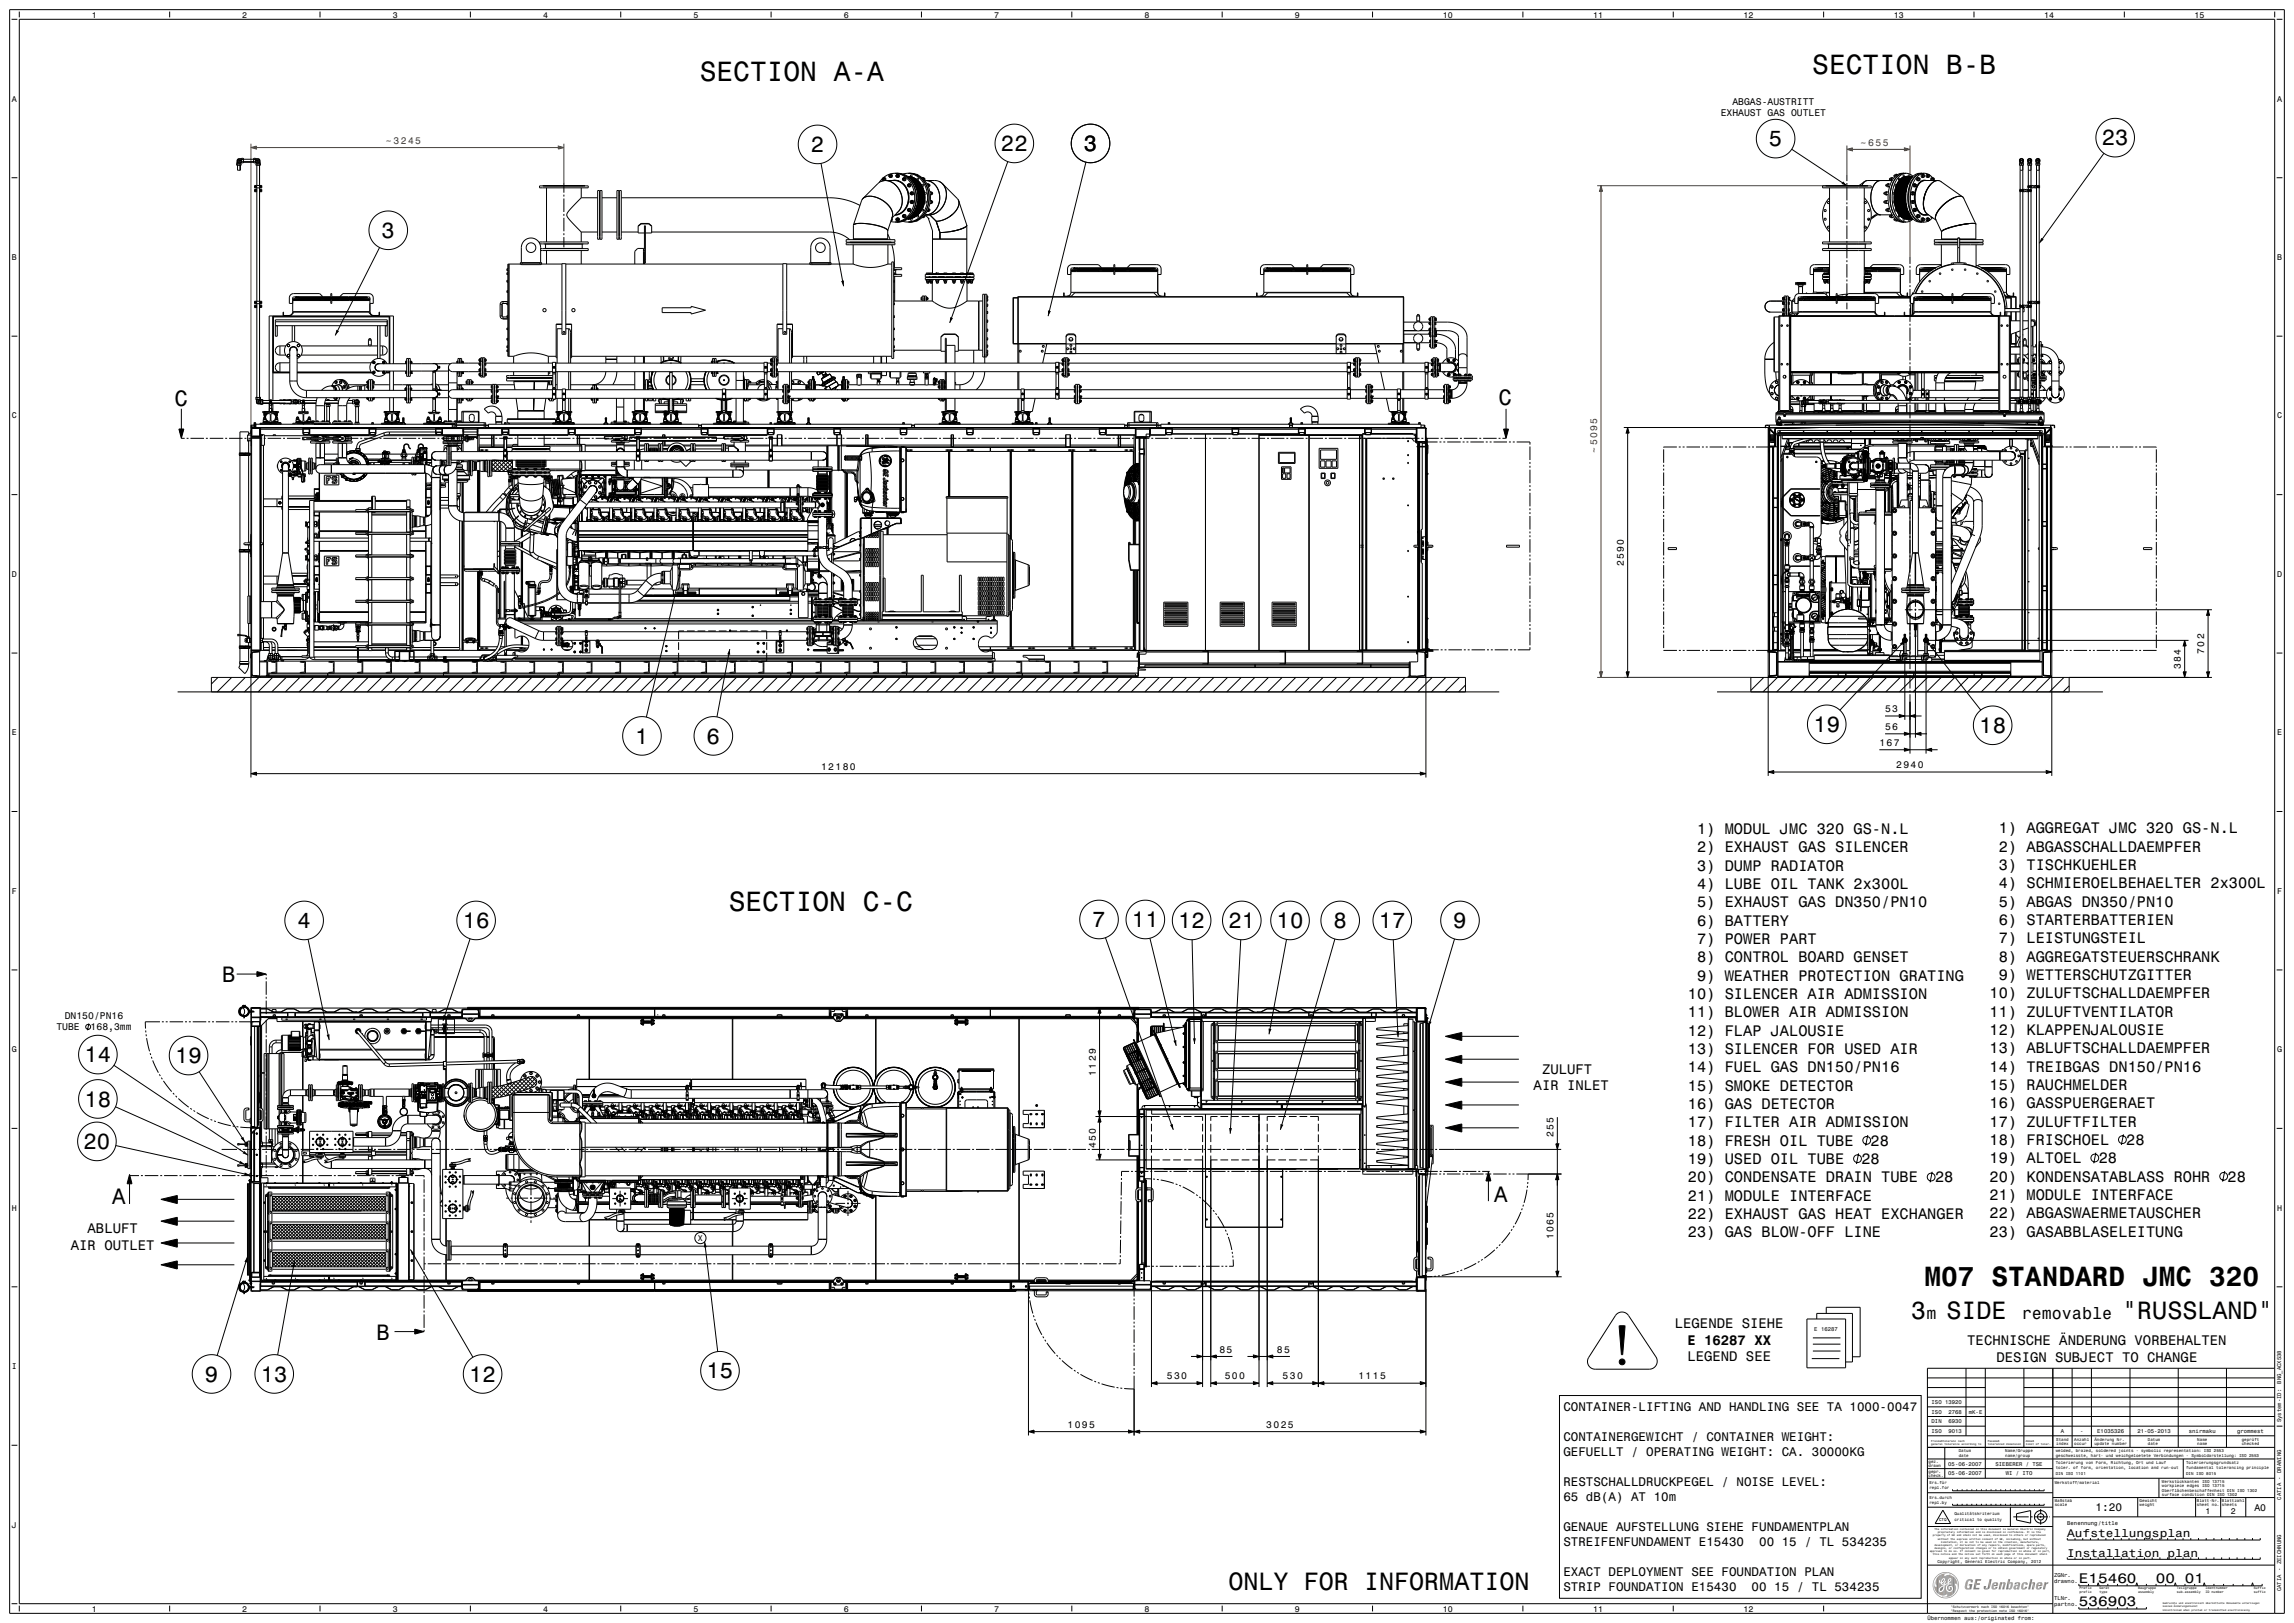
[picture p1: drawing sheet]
<svg xmlns="http://www.w3.org/2000/svg" width="1189mm" height="841mm" viewBox="0 0 1189 841" stroke-linecap="round" stroke-linejoin="round" font-family="sans-serif">
<defs><g id="words">
<g font-size="14.4">
<text x="939" y="38">SECTION B-B</text>
<text x="363" y="42">SECTION A-A</text>
<text x="378" y="472">SECTION C-C</text>
<text x="997" y="666">M07 STANDARD JMC 320</text>
</g>
<g font-size="13">
<text x="991" y="683">3</text>
<text x="1009" y="683">SIDE</text>
<text x="1100" y="683">&quot;RUSSLAND&quot;</text>
<text x="637" y="824">ONLY FOR INFORMATION</text>
</g>
<g font-size="11.5">
<text x="917" y="76">5</text>
<text x="1089" y="75">23</text>
<text x="420" y="79">2</text>
<text x="519" y="78">22</text>
<text x="562" y="78">3</text>
<text x="198" y="123">3</text>
<text x="777" y="210">C</text>
<text x="90" y="210">C</text>
<text x="940" y="379">19</text>
<text x="1026" y="380">18</text>
<text x="329" y="385">1</text>
<text x="366" y="385">6</text>
<text x="154" y="481">4</text>
<text x="240" y="481">16</text>
<text x="566" y="480">7</text>
<text x="587" y="480">11</text>
<text x="611" y="481">12</text>
<text x="637" y="481">21</text>
<text x="662" y="481">10</text>
<text x="691" y="481">8</text>
<text x="715" y="481">17</text>
<text x="753" y="481">9</text>
<text x="115" y="509">B</text>
<text x="44" y="550">14</text>
<text x="91" y="551">19</text>
<text x="44" y="573">18</text>
<text x="43" y="595">20</text>
<text x="774" y="623">A</text>
<text x="58" y="624">A</text>
<text x="195" y="695">B</text>
<text x="106" y="716">9</text>
<text x="135" y="716">13</text>
<text x="243" y="716">12</text>
<text x="366" y="714">15</text>
</g>
<g font-size="8.6">
<text x="998" y="683">m</text>
<text x="1048" y="683">removable</text>
</g>
<g font-size="7.9">
<text x="1036" y="432">1) AGGREGAT JMC 320 GS-N.L</text>
<text x="880" y="432">1) MODUL JMC 320 GS-N.L</text>
<text x="880" y="442">2) EXHAUST GAS SILENCER</text>
<text x="1036" y="441">2) ABGASSCHALLDAEMPFER</text>
<text x="880" y="451">3) DUMP RADIATOR</text>
<text x="1036" y="451">3) TISCHKUEHLER</text>
<text x="880" y="461">4) LUBE OIL TANK 2x300L</text>
<text x="1036" y="460">4) SCHMIEROELBEHAELTER 2x300L</text>
<text x="880" y="470">5) EXHAUST GAS DN350/PN10</text>
<text x="1036" y="470">5) ABGAS DN350/PN10</text>
<text x="880" y="480">6) BATTERY</text>
<text x="1036" y="479">6) STARTERBATTERIEN</text>
<text x="880" y="489">7) POWER PART</text>
<text x="1036" y="489">7) LEISTUNGSTEIL</text>
<text x="880" y="499">8) CONTROL BOARD GENSET</text>
<text x="1036" y="498">8) AGGREGATSTEUERSCHRANK</text>
<text x="880" y="508">9) WEATHER PROTECTION GRATING</text>
<text x="1036" y="508">9) WETTERSCHUTZGITTER</text>
<text x="875" y="518">10) SILENCER AIR ADMISSION</text>
<text x="1031" y="517">10) ZULUFTSCHALLDAEMPFER</text>
<text x="875" y="527">11) BLOWER AIR ADMISSION</text>
<text x="1031" y="527">11) ZULUFTVENTILATOR</text>
<text x="875" y="537">12) FLAP JALOUSIE</text>
<text x="1031" y="536">12) KLAPPENJALOUSIE</text>
<text x="1031" y="546">13) ABLUFTSCHALLDAEMPFER</text>
<text x="875" y="546">13) SILENCER FOR USED AIR</text>
<text x="875" y="556">14) FUEL GAS DN150/PN16</text>
<text x="1031" y="555">14) TREIBGAS DN150/PN16</text>
<text x="875" y="565">15) SMOKE DETECTOR</text>
<text x="1031" y="565">15) RAUCHMELDER</text>
<text x="875" y="575">16) GAS DETECTOR</text>
<text x="1031" y="574">16) GASSPUERGERAET</text>
<text x="875" y="584">17) FILTER AIR ADMISSION</text>
<text x="1031" y="584">17) ZULUFTFILTER</text>
<text x="875" y="594">18) FRESH OIL TUBE</text>
<text x="970" y="594">28</text>
<text x="1031" y="593">18) FRISCHOEL</text>
<text x="1102" y="593">28</text>
<text x="875" y="603">19) USED OIL TUBE</text>
<text x="965" y="603">28</text>
<text x="1031" y="603">19) ALTOEL</text>
<text x="1088" y="603">28</text>
<text x="875" y="613">20) CONDENSATE DRAIN TUBE</text>
<text x="1003" y="613">28</text>
<text x="1031" y="612">20) KONDENSATABLASS ROHR</text>
<text x="1155" y="612">28</text>
<text x="875" y="622">21) MODULE INTERFACE</text>
<text x="1031" y="622">21) MODULE INTERFACE</text>
<text x="875" y="632">22) EXHAUST GAS HEAT EXCHANGER</text>
<text x="1031" y="631">22) ABGASWAERMETAUSCHER</text>
<text x="875" y="641">23) GAS BLOW-OFF LINE</text>
<text x="1031" y="641">23) GASABBLASELEITUNG</text>
</g>
<g font-size="7.2">
<text x="799" y="556">ZULUFT</text>
<text x="795" y="565">AIR INLET</text>
<text x="45" y="639">ABLUFT</text>
<text x="37" y="648">AIR OUTLET</text>
<text x="868" y="688">LEGENDE SIEHE</text>
<text x="875" y="697">E 16287 XX</text>
<text x="1020" y="697">TECHNISCHE ÄNDERUNG VORBEHALTEN</text>
<text x="875" y="705">LEGEND SEE</text>
<text x="1035" y="706">DESIGN SUBJECT TO CHANGE</text>
<text x="1077" y="820">E15460</text>
<text x="1117" y="820">00 01</text>
<text x="1077" y="832">536903</text>
</g>
<g font-size="6.5">
<text x="810" y="731">CONTAINER-LIFTING AND HANDLING SEE TA 1000-0047</text>
<text x="810" y="747">CONTAINERGEWICHT / CONTAINER WEIGHT:</text>
<text x="810" y="755">GEFUELLT / OPERATING WEIGHT: CA. 30000KG</text>
<text x="810" y="770">RESTSCHALLDRUCKPEGEL / NOISE LEVEL:</text>
<text x="810" y="778">65 dB(A) AT 10m</text>
<text x="810" y="794">GENAUE AUFSTELLUNG SIEHE FUNDAMENTPLAN</text>
<text x="810" y="801">STREIFENFUNDAMENT E15430</text>
<text x="912" y="801">00 15 / TL 534235</text>
<text x="810" y="817">EXACT DEPLOYMENT SEE FOUNDATION PLAN</text>
<text x="810" y="825">STRIP FOUNDATION E15430</text>
<text x="908" y="825">00 15 / TL 534235</text>
</g>
<g font-size="5.8">
<text x="1086" y="783">1:20</text>
<text x="1071" y="797">Aufstellungsplan</text>
<text x="1071" y="807">Installation plan</text>
</g>
<g font-size="5">
<text x="898" y="54">ABGAS-AUSTRITT</text>
<text x="892" y="60">EXHAUST GAS OUTLET</text>
<text x="842" y="293" transform="rotate(-90 842 293)">2590</text>
<text x="1142" y="339" transform="rotate(-90 1142 339)">702</text>
<text x="1130" y="347" transform="rotate(-90 1130 347)">384</text>
<text x="977" y="369">53</text>
<text x="977" y="378">56</text>
<text x="974" y="387">167</text>
<text x="426" y="399">12180</text>
<text x="983" y="398">2940</text>
<text x="34" y="528">DN150/PN16</text>
<text x="29" y="534">TUBE</text>
<text x="47" y="534">168,3mm</text>
<text x="568" y="557" transform="rotate(-90 568 557)">1129</text>
<text x="805" y="589" transform="rotate(-90 805 589)">255</text>
<text x="568" y="595" transform="rotate(-90 568 595)">450</text>
<text x="805" y="642" transform="rotate(-90 805 642)">1065</text>
<text x="632" y="701">85</text>
<text x="662" y="701">85</text>
<text x="605" y="715">530</text>
<text x="635" y="715">500</text>
<text x="665" y="715">530</text>
<text x="704" y="715">1115</text>
<text x="553" y="740">1095</text>
<text x="656" y="740">3025</text>
<text x="1168" y="783">A0</text>
</g>
<g font-size="5" fill="#804000">
<text x="200" y="74">~ 3245</text>
<text x="964" y="75">~ 655</text>
<text x="828" y="235" transform="rotate(-90 828 235)">~ 5095</text>
</g>
<g font-size="4.3">
<text x="48" y="9">1</text>
<text x="126" y="9">2</text>
<text x="204" y="9">3</text>
<text x="281" y="9">4</text>
<text x="359" y="9">5</text>
<text x="437" y="9">6</text>
<text x="515" y="9">7</text>
<text x="593" y="9">8</text>
<text x="671" y="9">9</text>
<text x="748" y="9">10</text>
<text x="826" y="9">11</text>
<text x="904" y="9">12</text>
<text x="982" y="9">13</text>
<text x="1059" y="9">14</text>
<text x="1137" y="9">15</text>
<text x="6" y="53">A</text>
<text x="1180" y="53">A</text>
<text x="6" y="135">B</text>
<text x="1180" y="135">B</text>
<text x="6" y="217">C</text>
<text x="1180" y="217">C</text>
<text x="6" y="299">D</text>
<text x="1180" y="299">D</text>
<text x="6" y="381">E</text>
<text x="1180" y="381">E</text>
<text x="6" y="463">F</text>
<text x="1180" y="463">F</text>
<text x="6" y="545">G</text>
<text x="1180" y="545">G</text>
<text x="6" y="627">H</text>
<text x="1180" y="627">H</text>
<text x="362" y="643">X</text>
<text x="6" y="709">I</text>
<text x="1143" y="784">1</text>
<text x="1156" y="784">2</text>
<text x="6" y="792">J</text>
<text x="48" y="835">1</text>
<text x="126" y="835">2</text>
<text x="204" y="835">3</text>
<text x="281" y="835">4</text>
<text x="359" y="835">5</text>
<text x="437" y="835">6</text>
<text x="515" y="835">7</text>
<text x="593" y="835">8</text>
<text x="671" y="835">9</text>
<text x="748" y="835">10</text>
<text x="826" y="835">11</text>
<text x="904" y="835">12</text>
</g>
<g font-size="2.9">
<text x="940" y="690">E 16287</text>
<text x="1182" y="717" transform="rotate(-90 1182 717)">BNG_ACX538</text>
<text x="1001" y="728">ISO 13920</text>
<text x="1001" y="738">DIN</text>
<text x="1001" y="733">ISO</text>
<text x="1010" y="738">6930</text>
<text x="1010" y="733">2768</text>
<text x="1021" y="733">mK-E</text>
<text x="1182" y="737" transform="rotate(-90 1182 737)">System-ID:</text>
<text x="1001" y="743">ISO</text>
<text x="1010" y="743">9013</text>
<text x="1068" y="743">A</text>
<text x="1078" y="743">-</text>
<text x="1087" y="743">E1035326</text>
<text x="1108" y="743">21-05-2013</text>
<text x="1135" y="743">snirmaku</text>
<text x="1160" y="743">grommest</text>
<text x="1010" y="760">05-06-2007</text>
<text x="1034" y="760">SIEBERER / TSE</text>
<text x="1010" y="765">05-06-2007</text>
<text x="1040" y="765">WI / ITO</text>
<text x="1182" y="777" transform="rotate(-90 1182 777)">CATIA - DRAWING</text>
<text x="1071" y="790">Benennung/title</text>
<text x="1065" y="817">ZGNr.</text>
<text x="1065" y="820">drawno.</text>
<text x="1182" y="825" transform="rotate(-90 1182 825)">CATIA - ZEICHNUNG</text>
<text x="1065" y="829">TLNr.</text>
<text x="1065" y="832">partno.</text>
<text x="999" y="840">Übernommen aus:/originated from:</text>
</g>
<g font-size="2.2">
<text x="1066" y="747">Stand</text>
<text x="1066" y="749">index</text>
<text x="1075" y="747">Anzahl</text>
<text x="1075" y="749">occur</text>
<text x="1086" y="747">Änderung Nr.</text>
<text x="1086" y="749">update number</text>
<text x="1113" y="747">Datum</text>
<text x="1113" y="749">date</text>
<text x="1139" y="747">Name</text>
<text x="1139" y="749">name</text>
<text x="1162" y="747">geprüft</text>
<text x="1162" y="749">checked</text>
<text x="1015" y="752">Datum</text>
<text x="1015" y="755">date</text>
<text x="1039" y="752">Name/Gruppe</text>
<text x="1039" y="755">name/group</text>
<text x="1065" y="755">geschweisste, hart- und weichgeloetete Verbindungen - Symboldarstellung: ISO 2553</text>
<text x="1065" y="752">welded, brazed, soldered joints - symbolic representation: ISO 2553</text>
<text x="1000" y="758">gez.</text>
<text x="1000" y="760">drawn</text>
<text x="1065" y="759">Tolerierung von Form, Richtung, Ort und Lauf</text>
<text x="1065" y="761">toler. of form, orientation, location and run-out</text>
<text x="1133" y="759">Tolerierungsgrundsatz</text>
<text x="1133" y="761">fundamental tolerancing principle</text>
<text x="1000" y="763">gepr.</text>
<text x="1000" y="765">check.</text>
<text x="1065" y="764">DIN ISO 1101</text>
<text x="1133" y="764">DIN ISO 8015</text>
<text x="1000" y="769">Ers.für</text>
<text x="1000" y="772">repl.for</text>
<text x="1065" y="769">Werkstoff/material</text>
<text x="1120" y="769">Werkstückkanten ISO 13715</text>
<text x="1120" y="771">workpiece edges ISO 13715</text>
<text x="1120" y="773">Oberflächenbeschaffenheit DIN ISO 1302</text>
<text x="1000" y="777">Ers.durch</text>
<text x="1000" y="779">repl.by</text>
<text x="1065" y="778">Maßstab</text>
<text x="1109" y="778">Gewicht</text>
<text x="1120" y="775">surface condition DIN ISO 1302</text>
<text x="1139" y="778">Blatt-Nr.</text>
<text x="1152" y="778">Blattzahl</text>
<text x="1013" y="785">Qualitätskriterium</text>
<text x="1065" y="780">scale</text>
<text x="1109" y="780">weight</text>
<text x="1139" y="780">sheet no.</text>
<text x="1152" y="780">sheets</text>
<text x="1005" y="788">CTQ</text>
<text x="1013" y="788">critical to quality</text>
<text x="1004" y="810">Copyright, General Electric Company,</text>
<text x="1053" y="810">2012</text>
</g>
<g font-size="1.7">
<text x="1078" y="824">Prefix</text>
<text x="1078" y="825">prefix</text>
<text x="1088" y="824">Gerät</text>
<text x="1088" y="825">type</text>
<text x="1108" y="824">Baugruppe</text>
<text x="1108" y="825">assembly</text>
<text x="1128" y="824">Teilgruppe</text>
<text x="1128" y="825">sub-assembly</text>
<text x="1143" y="824">Identnummer</text>
<text x="1143" y="825">ID number</text>
<text x="1168" y="824">Suffix</text>
<text x="1168" y="825">suffix</text>
<text x="1011" y="833">&quot;Schutzvermerk nach ISO 16016 beachten&quot;</text>
<text x="1011" y="835">&quot;Respect the protection note ISO 16016&quot;</text>
</g>
<g font-size="1.4">
<text x="1001" y="747">Freimaßtoleranz nach</text>
<text x="1001" y="749">general tolerance according to</text>
<text x="1030" y="747">Passmaß</text>
<text x="1030" y="749">toleranced dimension</text>
<text x="1050" y="747">Abmaß</text>
<text x="1050" y="749">limit of toler.</text>
<text x="1002" y="796">property of GE and shall not be used, disclosed to others or reproduced</text>
<text x="1003" y="793">The information contained in this document is General Electric Company</text>
<text x="1004" y="794">proprietary information and is disclosed in confidence. It is the</text>
<text x="1004" y="798">without the express written consent of GE, including, but without</text>
<text x="1003" y="801">development, or derivation of any repairs, modifications, spare parts,</text>
<text x="1003" y="803">designs, or configuration changes or to obtain government or regulatory</text>
<text x="1006" y="799">limitation, it is not to be used in the creation, manufacture,</text>
<text x="1000" y="804">approval to do so. If consent is given for reproduction in whole or in part,</text>
<text x="1002" y="806">this notice and the notice set forth on each page of this document shall</text>
<text x="1010" y="808">appear in any such reproduction in whole or in part.</text>
<text x="1121" y="831">Gedruckte und elektronisch übermittelte Dokumente unterliegen</text>
<text x="1121" y="833">keinem Änderungsdienst</text>
<text x="1121" y="835">Uncontrolled when printed or transmitted electronically</text>
</g>
</g></defs>
<g fill="#000">
<path d="M839 687h3l-1 15h-1z" fill-rule="evenodd"/>
<circle cx="841" cy="706" r="1.5"/>
</g>
<g fill="#8a787e">
<path d="M1015 819v4z" fill-rule="evenodd"/>
<path d="M1015 819v2z" fill-rule="evenodd"/>
<path d="M1015 819v1z" fill-rule="evenodd"/>
<path d="M1015 818v2z" fill-rule="evenodd"/>
<path d="M1014 817v2z" fill-rule="evenodd"/>
<path d="M1009 815a4 4 0 0 1 4 2l-2-1z" fill-rule="evenodd"/>
<path d="M1004 816l3-1h3h-4l-2 2z" fill-rule="evenodd"/>
<path d="M1004 817v-1l-1 3z" fill-rule="evenodd"/>
<path d="M1003 818l-1 2z" fill-rule="evenodd"/>
<path d="M1002 819v1z" fill-rule="evenodd"/>
<path d="M1002 819v2z" fill-rule="evenodd"/>
<path d="M1002 819v4z" fill-rule="evenodd"/>
<path d="M1015 822v2z" fill-rule="evenodd"/>
<path d="M1015 823v1z" fill-rule="evenodd"/>
<path d="M1015 823l-1 2z" fill-rule="evenodd"/>
<path d="M1014 824l-1 3z" fill-rule="evenodd"/>
<path d="M1008 828h3l2-2a4 4 0 0 1-5 2z" fill-rule="evenodd"/>
<path d="M1004 826l2 1 2 1a4 4 0 0 1-4-2z" fill-rule="evenodd"/>
<path d="M1003 824l1 2z" fill-rule="evenodd"/>
<path d="M1002 823l1 2z" fill-rule="evenodd"/>
<path d="M1002 822v2z" fill-rule="evenodd"/>
<path d="M1002 822v2z" fill-rule="evenodd"/>
<path d="M1003 819v1z" fill-rule="evenodd"/>
<path d="M1003 820v1z" fill-rule="evenodd"/>
<path d="M1003 820v3z" fill-rule="evenodd"/>
<path d="M1003 820v3z" fill-rule="evenodd"/>
<path d="M1002 821v1z" fill-rule="evenodd"/>
<path d="M1004 818v7z" fill-rule="evenodd"/>
<path d="M1004 819v2z" fill-rule="evenodd"/>
<path d="M1003 819v2z" fill-rule="evenodd"/>
<path d="M1003 819v2z" fill-rule="evenodd"/>
<path d="M1008 815l2 1h-2z" fill-rule="evenodd"/>
<path d="M1008 815v1z" fill-rule="evenodd"/>
<path d="M1008 815v3z" fill-rule="evenodd"/>
<path d="M1007 815v3z" fill-rule="evenodd"/>
<path d="M1007 816v2z" fill-rule="evenodd"/>
<path d="M1007 816v2z" fill-rule="evenodd"/>
<path d="M1007 816v2z" fill-rule="evenodd"/>
<path d="M1006 816v2z" fill-rule="evenodd"/>
<path d="M1006 816v3z" fill-rule="evenodd"/>
<path d="M1006 816v3z" fill-rule="evenodd"/>
<path d="M1006 816v3z" fill-rule="evenodd"/>
<path d="M1006 816v4z" fill-rule="evenodd"/>
<path d="M1006 816v4z" fill-rule="evenodd"/>
<path d="M1006 816v4z" fill-rule="evenodd"/>
<path d="M1005 816l1 3z" fill-rule="evenodd"/>
<path d="M1005 816v3z" fill-rule="evenodd"/>
<path d="M1005 816v3z" fill-rule="evenodd"/>
<path d="M1005 817v6z" fill-rule="evenodd"/>
<path d="M1005 817v7z" fill-rule="evenodd"/>
<path d="M1008 822v5z" fill-rule="evenodd"/>
<path d="M1008 817v2z" fill-rule="evenodd"/>
<path d="M1008 817v1z" fill-rule="evenodd"/>
<path d="M1008 816v2z" fill-rule="evenodd"/>
<path d="M1009 821v1z" fill-rule="evenodd"/>
<path d="M1009 821v1z" fill-rule="evenodd"/>
<path d="M1009 821v1z" fill-rule="evenodd"/>
<path d="M1009 821v1z" fill-rule="evenodd"/>
<path d="M1009 821v2z" fill-rule="evenodd"/>
<path d="M1008 821v5z" fill-rule="evenodd"/>
<path d="M1008 822v-1v6z" fill-rule="evenodd"/>
<path d="M1008 822v5z" fill-rule="evenodd"/>
<path d="M1008 822v5z" fill-rule="evenodd"/>
<path d="M1008 823v4z" fill-rule="evenodd"/>
<path d="M1008 823l-1 4z" fill-rule="evenodd"/>
<path d="M1007 824v3z" fill-rule="evenodd"/>
<path d="M1007 824v3z" fill-rule="evenodd"/>
<path d="M1007 824v3z" fill-rule="evenodd"/>
<path d="M1007 825v2z" fill-rule="evenodd"/>
<path d="M1007 825v2z" fill-rule="evenodd"/>
<path d="M1006 825v2z" fill-rule="evenodd"/>
<path d="M1006 825v2z" fill-rule="evenodd"/>
<path d="M1006 825v2z" fill-rule="evenodd"/>
<path d="M1006 825v1z" fill-rule="evenodd"/>
<path d="M1005 825l1 1z" fill-rule="evenodd"/>
<path d="M1005 825v1z" fill-rule="evenodd"/>
<path d="M1005 825v1z" fill-rule="evenodd"/>
<path d="M1005 824v2z" fill-rule="evenodd"/>
<path d="M1005 824v2z" fill-rule="evenodd"/>
<path d="M1005 824v2z" fill-rule="evenodd"/>
<path d="M1005 817v9z" fill-rule="evenodd"/>
<path d="M1004 817l1 9-1-1v-7z" fill-rule="evenodd"/>
<path d="M1004 818v7z" fill-rule="evenodd"/>
<path d="M1004 822v3h-1z" fill-rule="evenodd"/>
<path d="M1003 822v3z" fill-rule="evenodd"/>
<path d="M1003 822v2z" fill-rule="evenodd"/>
<path d="M1003 821v3z" fill-rule="evenodd"/>
<path d="M1003 821v2z" fill-rule="evenodd"/>
<path d="M1009 816v5z" fill-rule="evenodd"/>
<path d="M1008 817l1 2z" fill-rule="evenodd"/>
<path d="M1008 817v2z" fill-rule="evenodd"/>
<path d="M1008 818v1z" fill-rule="evenodd"/>
<path d="M1008 819v1z" fill-rule="evenodd"/>
<path d="M1008 819v1z" fill-rule="evenodd"/>
<path d="M1008 819v1z" fill-rule="evenodd"/>
<path d="M1008 820l-1 1z" fill-rule="evenodd"/>
<path d="M1007 820v1z" fill-rule="evenodd"/>
<path d="M1007 820v1z" fill-rule="evenodd"/>
<path d="M1010 816l-1 4z" fill-rule="evenodd"/>
<path d="M1007 827h2z" fill-rule="evenodd"/>
<path d="M1006 819v1z" fill-rule="evenodd"/>
<path d="M1006 819v1z" fill-rule="evenodd"/>
<path d="M1007 821v1z" fill-rule="evenodd"/>
<path d="M1006 821h1l-1 1z" fill-rule="evenodd"/>
<path d="M1006 821v1z" fill-rule="evenodd"/>
<path d="M1006 821v1z" fill-rule="evenodd"/>
<path d="M1006 820v2z" fill-rule="evenodd"/>
<path d="M1005 820v3z" fill-rule="evenodd"/>
<path d="M1005 820v3z" fill-rule="evenodd"/>
<path d="M1005 820v3z" fill-rule="evenodd"/>
<path d="M1005 820v3z" fill-rule="evenodd"/>
<path d="M1005 819v4z" fill-rule="evenodd"/>
<path d="M1011 818l1 4z" fill-rule="evenodd"/>
<path d="M1011 818v3z" fill-rule="evenodd"/>
<path d="M1011 819v2z" fill-rule="evenodd"/>
<path d="M1011 819v2z" fill-rule="evenodd"/>
<path d="M1011 819v2z" fill-rule="evenodd"/>
<path d="M1011 819v2z" fill-rule="evenodd"/>
<path d="M1011 819v1z" fill-rule="evenodd"/>
<path d="M1011 819v1z" fill-rule="evenodd"/>
<path d="M1010 820h1z" fill-rule="evenodd"/>
<path d="M1011 816l1 6z" fill-rule="evenodd"/>
<path d="M1011 816v2z" fill-rule="evenodd"/>
<path d="M1011 816v2z" fill-rule="evenodd"/>
<path d="M1011 816v2z" fill-rule="evenodd"/>
<path d="M1010 816v2z" fill-rule="evenodd"/>
<path d="M1010 816v2z" fill-rule="evenodd"/>
<path d="M1010 816v2z" fill-rule="evenodd"/>
<path d="M1010 816v2z" fill-rule="evenodd"/>
<path d="M1010 816v3z" fill-rule="evenodd"/>
<path d="M1010 816v3z" fill-rule="evenodd"/>
<path d="M1010 816l-1 4z" fill-rule="evenodd"/>
<path d="M1009 816v4z" fill-rule="evenodd"/>
<path d="M1009 816v4z" fill-rule="evenodd"/>
<path d="M1009 816v4z" fill-rule="evenodd"/>
<path d="M1009 816v5z" fill-rule="evenodd"/>
<path d="M1009 820l-1 1z" fill-rule="evenodd"/>
<path d="M1008 820v1z" fill-rule="evenodd"/>
<path d="M1008 820v1z" fill-rule="evenodd"/>
<path d="M1008 820v1z" fill-rule="evenodd"/>
<path d="M1008 820v1z" fill-rule="evenodd"/>
<path d="M1014 820v3z" fill-rule="evenodd"/>
<path d="M1014 820v2z" fill-rule="evenodd"/>
<path d="M1014 819v3z" fill-rule="evenodd"/>
<path d="M1014 819v2z" fill-rule="evenodd"/>
<path d="M1014 819v2z" fill-rule="evenodd"/>
<path d="M1014 818v3z" fill-rule="evenodd"/>
<path d="M1013 818l1 3h-1z" fill-rule="evenodd"/>
<path d="M1013 818v7z" fill-rule="evenodd"/>
<path d="M1013 817v8z" fill-rule="evenodd"/>
<path d="M1012 817h1v8l-1 1z" fill-rule="evenodd"/>
<path d="M1012 817v6z" fill-rule="evenodd"/>
<path d="M1012 817v6z" fill-rule="evenodd"/>
<path d="M1012 817v5z" fill-rule="evenodd"/>
<path d="M1012 817v5z" fill-rule="evenodd"/>
<path d="M1012 817v5z" fill-rule="evenodd"/>
<path d="M1010 821h1v1h-1z" fill-rule="evenodd"/>
<path d="M1010 821v2z" fill-rule="evenodd"/>
<path d="M1010 821v3z" fill-rule="evenodd"/>
<path d="M1014 822v1z" fill-rule="evenodd"/>
<path d="M1014 822v1z" fill-rule="evenodd"/>
<path d="M1014 822v2z" fill-rule="evenodd"/>
<path d="M1014 822v2z" fill-rule="evenodd"/>
<path d="M1013 822v3z" fill-rule="evenodd"/>
<path d="M1013 821v4z" fill-rule="evenodd"/>
<path d="M1013 821v4z" fill-rule="evenodd"/>
<path d="M1012 823v3z" fill-rule="evenodd"/>
<path d="M1012 824v2z" fill-rule="evenodd"/>
<path d="M1012 824v2z" fill-rule="evenodd"/>
<path d="M1012 824v2z" fill-rule="evenodd"/>
<path d="M1012 825v2z" fill-rule="evenodd"/>
<path d="M1012 825v2z" fill-rule="evenodd"/>
<path d="M1011 825v2z" fill-rule="evenodd"/>
<path d="M1011 825v2z" fill-rule="evenodd"/>
<path d="M1011 825v2z" fill-rule="evenodd"/>
<path d="M1011 825v2z" fill-rule="evenodd"/>
<path d="M1010 825v2z" fill-rule="evenodd"/>
<path d="M1010 825v2z" fill-rule="evenodd"/>
<path d="M1010 825v2z" fill-rule="evenodd"/>
<path d="M1010 825v2z" fill-rule="evenodd"/>
<path d="M1010 825v2z" fill-rule="evenodd"/>
<path d="M1009 825v2z" fill-rule="evenodd"/>
<path d="M1009 825v2z" fill-rule="evenodd"/>
<path d="M1009 824v2z" fill-rule="evenodd"/>
<path d="M1009 824v2z" fill-rule="evenodd"/>
<path d="M1009 824v2z" fill-rule="evenodd"/>
<path d="M1009 824v2z" fill-rule="evenodd"/>
<path d="M1009 823v3z" fill-rule="evenodd"/>
<path d="M1012 823v1z" fill-rule="evenodd"/>
<path d="M1011 822v2z" fill-rule="evenodd"/>
<path d="M1011 822v2z" fill-rule="evenodd"/>
<path d="M1011 822v1z" fill-rule="evenodd"/>
<path d="M1011 822v1z" fill-rule="evenodd"/>
<path d="M1011 823v1z" fill-rule="evenodd"/>
<path d="M1010 823l1 1h-1z" fill-rule="evenodd"/>
<path d="M1010 823v1z" fill-rule="evenodd"/>
<path d="M1010 823v1z" fill-rule="evenodd"/>
<path d="M1010 821v3l-1-1z" fill-rule="evenodd"/>
<path d="M1009 822v1z" fill-rule="evenodd"/>
<path d="M1009 816v5z" fill-rule="evenodd"/>
<path d="M1009 821v2z" fill-rule="evenodd"/>
<path d="M1006 823l1-1v2h-1z" fill-rule="evenodd"/>
<path d="M1007 818h1l-1 1-1 1z" fill-rule="evenodd"/>
<path d="M1010 818l1 1-1 1z" fill-rule="evenodd"/>
<path d="M1021 818l2 2h-2z" fill-rule="evenodd"/>
<path d="M1021 818v1z" fill-rule="evenodd"/>
<path d="M1021 818v1z" fill-rule="evenodd"/>
<path d="M1021 818v1z" fill-rule="evenodd"/>
<path d="M1021 818v1z" fill-rule="evenodd"/>
<path d="M1020 818v1z" fill-rule="evenodd"/>
<path d="M1020 818v1z" fill-rule="evenodd"/>
<path d="M1020 818v2z" fill-rule="evenodd"/>
<path d="M1020 818v2z" fill-rule="evenodd"/>
<path d="M1020 819v1z" fill-rule="evenodd"/>
<path d="M1020 819v2z" fill-rule="evenodd"/>
<path d="M1020 819v2z" fill-rule="evenodd"/>
<path d="M1020 819v3z" fill-rule="evenodd"/>
<path d="M1019 819l1 5z" fill-rule="evenodd"/>
<path d="M1020 822v2z" fill-rule="evenodd"/>
<path d="M1019 819l1 5z" fill-rule="evenodd"/>
<path d="M1019 819v5z" fill-rule="evenodd"/>
<path d="M1019 820v4z" fill-rule="evenodd"/>
<path d="M1019 820v3z" fill-rule="evenodd"/>
<path d="M1019 820v3z" fill-rule="evenodd"/>
<path d="M1019 821v2z" fill-rule="evenodd"/>
<path d="M1019 821v2z" fill-rule="evenodd"/>
<path d="M1018 821v2z" fill-rule="evenodd"/>
<path d="M1018 822v1z" fill-rule="evenodd"/>
<path d="M1023 819v1z" fill-rule="evenodd"/>
<path d="M1022 818l1 1v1z" fill-rule="evenodd"/>
<path d="M1021 820h2h-2z" fill-rule="evenodd"/>
<path d="M1021 821h1v3h-1z" fill-rule="evenodd"/>
<path d="M1021 822v2z" fill-rule="evenodd"/>
<path d="M1021 823v1z" fill-rule="evenodd"/>
<path d="M1020 823l1 1z" fill-rule="evenodd"/>
<path d="M1020 823v1z" fill-rule="evenodd"/>
<path d="M1020 823v1z" fill-rule="evenodd"/>
<path d="M1020 823v1z" fill-rule="evenodd"/>
<path d="M1020 823v1z" fill-rule="evenodd"/>
<path d="M1020 823v1z" fill-rule="evenodd"/>
<path d="M1020 823v1z" fill-rule="evenodd"/>
<path d="M1021 821v1h-1z" fill-rule="evenodd"/>
<path d="M1024 818h3v1h-2l-1 4z" fill-rule="evenodd"/>
<path d="M1025 820h1v1h-2z" fill-rule="evenodd"/>
<path d="M1024 818v5h2v1h-3z" fill-rule="evenodd"/>
<path d="M1029 822v2z" fill-rule="evenodd"/>
<path d="M1029 822v2z" fill-rule="evenodd"/>
<path d="M1029 822v2z" fill-rule="evenodd"/>
<path d="M1029 822v2z" fill-rule="evenodd"/>
<path d="M1028 822h1v2l-1-1z" fill-rule="evenodd"/>
<path d="M1028 822v1z" fill-rule="evenodd"/>
<path d="M1028 822v1z" fill-rule="evenodd"/>
<path d="M1028 822v1z" fill-rule="evenodd"/>
<path d="M1031 818h1l-1 5z" fill-rule="evenodd"/>
<path d="M1031 818v5l-1 1z" fill-rule="evenodd"/>
<path d="M1030 822v2z" fill-rule="evenodd"/>
<path d="M1030 823v1z" fill-rule="evenodd"/>
<path d="M1030 823v1z" fill-rule="evenodd"/>
<path d="M1030 823v1z" fill-rule="evenodd"/>
<path d="M1030 823v1z" fill-rule="evenodd"/>
<path d="M1030 823v1z" fill-rule="evenodd"/>
<path d="M1030 823v1z" fill-rule="evenodd"/>
<path d="M1029 823l1 1z" fill-rule="evenodd"/>
<path d="M1029 823v1z" fill-rule="evenodd"/>
<path d="M1034 822h1l-1 2z" fill-rule="evenodd"/>
<path d="M1034 822v2z" fill-rule="evenodd"/>
<path d="M1034 823v1z" fill-rule="evenodd"/>
<path d="M1034 823v1z" fill-rule="evenodd"/>
<path d="M1034 823v1z" fill-rule="evenodd"/>
<path d="M1034 823v1z" fill-rule="evenodd"/>
<path d="M1034 823v1z" fill-rule="evenodd"/>
<path d="M1034 823v1z" fill-rule="evenodd"/>
<path d="M1033 823v1z" fill-rule="evenodd"/>
<path d="M1033 823v1z" fill-rule="evenodd"/>
<path d="M1033 820v4z" fill-rule="evenodd"/>
<path d="M1035 820v2z" fill-rule="evenodd"/>
<path d="M1034 820l1 1z" fill-rule="evenodd"/>
<path d="M1034 820v1z" fill-rule="evenodd"/>
<path d="M1034 820v1z" fill-rule="evenodd"/>
<path d="M1034 820v1z" fill-rule="evenodd"/>
<path d="M1034 820v1z" fill-rule="evenodd"/>
<path d="M1034 820v1z" fill-rule="evenodd"/>
<path d="M1034 820v1z" fill-rule="evenodd"/>
<path d="M1033 820l1 1z" fill-rule="evenodd"/>
<path d="M1036 820v1z" fill-rule="evenodd"/>
<path d="M1036 820v2z" fill-rule="evenodd"/>
<path d="M1035 820v2z" fill-rule="evenodd"/>
<path d="M1035 820v2z" fill-rule="evenodd"/>
<path d="M1034 821h1v1h-2z" fill-rule="evenodd"/>
<path d="M1033 820v2z" fill-rule="evenodd"/>
<path d="M1033 820v3z" fill-rule="evenodd"/>
<path d="M1033 820v4z" fill-rule="evenodd"/>
<path d="M1033 820v4z" fill-rule="evenodd"/>
<path d="M1033 821v3z" fill-rule="evenodd"/>
<path d="M1033 821v3z" fill-rule="evenodd"/>
<path d="M1033 821v2z" fill-rule="evenodd"/>
<path d="M1032 821l1 2z" fill-rule="evenodd"/>
<path d="M1032 822v1z" fill-rule="evenodd"/>
<path d="M1032 822v1z" fill-rule="evenodd"/>
<path d="M1032 822v1z" fill-rule="evenodd"/>
<path d="M1032 822v1z" fill-rule="evenodd"/>
<path d="M1037 820h1l-1 4z" fill-rule="evenodd"/>
<path d="M1038 820l1 4z" fill-rule="evenodd"/>
<path d="M1038 820v1z" fill-rule="evenodd"/>
<path d="M1038 820v1z" fill-rule="evenodd"/>
<path d="M1039 820l1 1-1 3z" fill-rule="evenodd"/>
<path d="M1038 820h1v4z" fill-rule="evenodd"/>
<path d="M1038 821l1 3h-1z" fill-rule="evenodd"/>
<path d="M1037 820v4h-1z" fill-rule="evenodd"/>
<path d="M1038 821l-1 3z" fill-rule="evenodd"/>
<path d="M1041 818h1l-1 4z" fill-rule="evenodd"/>
<path d="M1041 823v1z" fill-rule="evenodd"/>
<path d="M1041 822v1z" fill-rule="evenodd"/>
<path d="M1041 822v1z" fill-rule="evenodd"/>
<path d="M1041 818v5z" fill-rule="evenodd"/>
<path d="M1041 818v4z" fill-rule="evenodd"/>
<path d="M1041 818v5l-1 1z" fill-rule="evenodd"/>
<path d="M1042 820v3z" fill-rule="evenodd"/>
<path d="M1042 820v1z" fill-rule="evenodd"/>
<path d="M1042 820v1z" fill-rule="evenodd"/>
<path d="M1043 820v1z" fill-rule="evenodd"/>
<path d="M1043 820v1z" fill-rule="evenodd"/>
<path d="M1043 820v2z" fill-rule="evenodd"/>
<path d="M1043 820v2z" fill-rule="evenodd"/>
<path d="M1043 820v2z" fill-rule="evenodd"/>
<path d="M1043 820v2z" fill-rule="evenodd"/>
<path d="M1043 820v2z" fill-rule="evenodd"/>
<path d="M1043 820v3z" fill-rule="evenodd"/>
<path d="M1043 820v3z" fill-rule="evenodd"/>
<path d="M1043 820v3z" fill-rule="evenodd"/>
<path d="M1043 820v3z" fill-rule="evenodd"/>
<path d="M1043 820v3z" fill-rule="evenodd"/>
<path d="M1042 820v3z" fill-rule="evenodd"/>
<path d="M1042 821v3z" fill-rule="evenodd"/>
<path d="M1042 821v3z" fill-rule="evenodd"/>
<path d="M1042 821v3z" fill-rule="evenodd"/>
<path d="M1042 822v2z" fill-rule="evenodd"/>
<path d="M1042 822v2z" fill-rule="evenodd"/>
<path d="M1042 822v2z" fill-rule="evenodd"/>
<path d="M1042 822v2z" fill-rule="evenodd"/>
<path d="M1042 823v1z" fill-rule="evenodd"/>
<path d="M1042 823v1z" fill-rule="evenodd"/>
<path d="M1041 823l1 1z" fill-rule="evenodd"/>
<path d="M1041 823v1z" fill-rule="evenodd"/>
<path d="M1041 823v1z" fill-rule="evenodd"/>
<path d="M1046 823v1z" fill-rule="evenodd"/>
<path d="M1046 823h-1z" fill-rule="evenodd"/>
<path d="M1045 823v1z" fill-rule="evenodd"/>
<path d="M1045 823v1z" fill-rule="evenodd"/>
<path d="M1045 823v1z" fill-rule="evenodd"/>
<path d="M1044 822l1-1v3z" fill-rule="evenodd"/>
<path d="M1046 821v3z" fill-rule="evenodd"/>
<path d="M1046 821v1z" fill-rule="evenodd"/>
<path d="M1045 821l1 1z" fill-rule="evenodd"/>
<path d="M1045 821v1z" fill-rule="evenodd"/>
<path d="M1045 821v1z" fill-rule="evenodd"/>
<path d="M1045 821v1z" fill-rule="evenodd"/>
<path d="M1045 821v1z" fill-rule="evenodd"/>
<path d="M1045 821v1z" fill-rule="evenodd"/>
<path d="M1045 821v1z" fill-rule="evenodd"/>
<path d="M1045 821v1z" fill-rule="evenodd"/>
<path d="M1045 821v2z" fill-rule="evenodd"/>
<path d="M1045 821v2z" fill-rule="evenodd"/>
<path d="M1044 822v2z" fill-rule="evenodd"/>
<path d="M1044 822v2z" fill-rule="evenodd"/>
<path d="M1044 822v2z" fill-rule="evenodd"/>
<path d="M1044 822v2z" fill-rule="evenodd"/>
<path d="M1044 822v1z" fill-rule="evenodd"/>
<path d="M1044 822v1z" fill-rule="evenodd"/>
<path d="M1046 820v4z" fill-rule="evenodd"/>
<path d="M1046 820v1z" fill-rule="evenodd"/>
<path d="M1045 820v1z" fill-rule="evenodd"/>
<path d="M1045 820v1z" fill-rule="evenodd"/>
<path d="M1045 820v1z" fill-rule="evenodd"/>
<path d="M1044 820h1v1h-1z" fill-rule="evenodd"/>
<path d="M1047 820v1z" fill-rule="evenodd"/>
<path d="M1047 820v3z" fill-rule="evenodd"/>
<path d="M1047 820v3z" fill-rule="evenodd"/>
<path d="M1046 820v4z" fill-rule="evenodd"/>
<path d="M1046 820v4z" fill-rule="evenodd"/>
<path d="M1046 821v3z" fill-rule="evenodd"/>
<path d="M1046 822v2v-1z" fill-rule="evenodd"/>
<path d="M1050 820l1 1h-1z" fill-rule="evenodd"/>
<path d="M1050 820v1z" fill-rule="evenodd"/>
<path d="M1049 820v1z" fill-rule="evenodd"/>
<path d="M1049 820v1z" fill-rule="evenodd"/>
<path d="M1049 820v1z" fill-rule="evenodd"/>
<path d="M1049 820v1z" fill-rule="evenodd"/>
<path d="M1049 820v1z" fill-rule="evenodd"/>
<path d="M1049 820v2z" fill-rule="evenodd"/>
<path d="M1049 820v2z" fill-rule="evenodd"/>
<path d="M1049 820v3z" fill-rule="evenodd"/>
<path d="M1049 820v4z" fill-rule="evenodd"/>
<path d="M1048 820l1 4z" fill-rule="evenodd"/>
<path d="M1048 820v4z" fill-rule="evenodd"/>
<path d="M1048 821v3z" fill-rule="evenodd"/>
<path d="M1048 821v3z" fill-rule="evenodd"/>
<path d="M1048 821v2z" fill-rule="evenodd"/>
<path d="M1048 821v2z" fill-rule="evenodd"/>
<path d="M1048 822v1z" fill-rule="evenodd"/>
<path d="M1048 822v1z" fill-rule="evenodd"/>
<path d="M1050 820h1v1z" fill-rule="evenodd"/>
<path d="M1050 821h1z" fill-rule="evenodd"/>
<path d="M1050 822h1l-1 2z" fill-rule="evenodd"/>
<path d="M1050 822v2z" fill-rule="evenodd"/>
<path d="M1050 822v2z" fill-rule="evenodd"/>
<path d="M1050 823l-1 1z" fill-rule="evenodd"/>
<path d="M1049 823v1z" fill-rule="evenodd"/>
<path d="M1049 823v1z" fill-rule="evenodd"/>
<path d="M1049 823v1z" fill-rule="evenodd"/>
<path d="M1049 823v1z" fill-rule="evenodd"/>
<path d="M1049 823v1z" fill-rule="evenodd"/>
<path d="M1049 823v1z" fill-rule="evenodd"/>
<path d="M1049 823v1z" fill-rule="evenodd"/>
<path d="M1053 818v3z" fill-rule="evenodd"/>
<path d="M1052 818h1v3z" fill-rule="evenodd"/>
<path d="M1052 818l1 3-1 3h-1z" fill-rule="evenodd"/>
<path d="M1054 820v4z" fill-rule="evenodd"/>
<path d="M1054 820v1z" fill-rule="evenodd"/>
<path d="M1054 820v1z" fill-rule="evenodd"/>
<path d="M1053 820h1z" fill-rule="evenodd"/>
<path d="M1055 820v1z" fill-rule="evenodd"/>
<path d="M1054 820l1 1-1 3z" fill-rule="evenodd"/>
<path d="M1054 820v4z" fill-rule="evenodd"/>
<path d="M1054 821v3h-1z" fill-rule="evenodd"/>
<path d="M1057 822h1l-1 2z" fill-rule="evenodd"/>
<path d="M1057 822v2z" fill-rule="evenodd"/>
<path d="M1057 823v1z" fill-rule="evenodd"/>
<path d="M1057 823v1z" fill-rule="evenodd"/>
<path d="M1057 823v1z" fill-rule="evenodd"/>
<path d="M1057 823v1z" fill-rule="evenodd"/>
<path d="M1057 823v1z" fill-rule="evenodd"/>
<path d="M1056 823l1 1z" fill-rule="evenodd"/>
<path d="M1056 823v1z" fill-rule="evenodd"/>
<path d="M1056 823v1z" fill-rule="evenodd"/>
<path d="M1056 820v4z" fill-rule="evenodd"/>
<path d="M1058 820v2z" fill-rule="evenodd"/>
<path d="M1057 820l1 1z" fill-rule="evenodd"/>
<path d="M1057 820v1z" fill-rule="evenodd"/>
<path d="M1057 820v1z" fill-rule="evenodd"/>
<path d="M1057 820v1z" fill-rule="evenodd"/>
<path d="M1057 820v1z" fill-rule="evenodd"/>
<path d="M1057 820v1z" fill-rule="evenodd"/>
<path d="M1057 820v1z" fill-rule="evenodd"/>
<path d="M1057 820v1z" fill-rule="evenodd"/>
<path d="M1056 820v2z" fill-rule="evenodd"/>
<path d="M1059 820v2z" fill-rule="evenodd"/>
<path d="M1058 820v2z" fill-rule="evenodd"/>
<path d="M1058 820v2z" fill-rule="evenodd"/>
<path d="M1056 821h1h1v1h-2z" fill-rule="evenodd"/>
<path d="M1056 820v2z" fill-rule="evenodd"/>
<path d="M1056 820v2z" fill-rule="evenodd"/>
<path d="M1056 820v4z" fill-rule="evenodd"/>
<path d="M1056 820v4z" fill-rule="evenodd"/>
<path d="M1056 821v3z" fill-rule="evenodd"/>
<path d="M1056 821v3z" fill-rule="evenodd"/>
<path d="M1056 821v2z" fill-rule="evenodd"/>
<path d="M1055 821v2z" fill-rule="evenodd"/>
<path d="M1055 822v1z" fill-rule="evenodd"/>
<path d="M1055 822v1z" fill-rule="evenodd"/>
<path d="M1061 820v1z" fill-rule="evenodd"/>
<path d="M1060 820h1l-1 4z" fill-rule="evenodd"/>
<path d="M1061 820h1v1z" fill-rule="evenodd"/>
<path d="M1060 820v4h-1z" fill-rule="evenodd"/>
</g>
<g fill="none" stroke="#000" stroke-width=".52">
<path d="M5 5h1179v831h-1179zM6 10h3M10 6v3M88 6v3M166 6v3M244 6v3M322 6v3M400 6v3M478 6v3M556 6v3M633 6v3M711 6v3"/>
<path d="M789 6v3M867 6v3M945 6v3M1023 6v3M1101 6v3M1179 6v3M1180 10h3M6 92h3M123 85h1M123 85h2M123 85h.1M123 84h2"/>
<path d="M123 83v2M123 85v3h2v-2M124 82l-1 1M124 82h1M124 82v2M124 83h.1M124 83l1 1M124 85l1 1M124 85h1M124 85h.1M125 84h.1M125 84v1"/>
<path d="M125 85h-2M125 85h.1M125 85v1M125 83h-2M125 82v2M125 82v1M125 83v1M125 82h.1M125 83h7M125 84h1M125 82h1M126 84h.1"/>
<path d="M126 82v2M126 84h5M131 84h1M132 82v2M132 84h-1M132 82l-1 2M132 84h.1M132 82h.1M132 96h4v1h-4zM132 97h.1M132 99h.1M132 82h1"/>
<path d="M132 83h1M132 84h1M132 82l1 2M133 82l-1 1M133 83l-1 1M133 84h-1M133 96l-1 1M133 98l-1 1M133 84v1M133 85h1M133 85h.1M133 85l2 1"/>
<path d="M133 84h2M133 96v1M133 98v1M133 98h-1v1h1M133 97v59M133 85v11M134 83l-1 1M134 82l1 1M134 82v2M134 83h.1M134 82h-1M134 85l1 1"/>
<path d="M134 85h.1M135 86v120M135 98h1v1h-1M135 83v1M135 85h-1M135 85h.1M135 83v2M135 83h-2M135 85h-2M135 85v1M136 97h-1h1M136 99h-1h1"/>
<path d="M280 96h25v1h-25zM281 96h22M282 96h.1M283 97v28M292 95v5M301 97v5M302 96h.1M310 99h1v25h-1zM311 99h1v25h-1zM320 99h1v25h-1zM321 99h1v25h-1zM458 93v1z"/>
<path d="M458 92v1M458 92l-1 1h1M458 93h1M458 92h1M458 92l-2 3M458 92l1 1-1 1 1-1M459 92v1M459 92h.1M459 93h.1M459 94h5h2l3 2 1 4 1 4-1 3-3 3-3 1M459 94h-2M459 94h.1"/>
<path d="M459 94h3l2 2 3 5v5l-1 3-1 1M459 94l-3 1-9 8M459 94h3l2 2 2 3 2 3v3l-1 3-5 5M459 93v1M461 91v1M461 92h1M461 91h1v1M461 91h.1M461 91h1M462 90l-1 1M462 90v1M462 90l1 1"/>
<path d="M462 92h.1M462 91v1M462 91h1M462 94h4l2 1 2 3 1 3v4l-2 3-2 3h-3M463 91v1M463 92h-1M463 92h-2M464 90h-3l-3 2M464 90l4 1 3 3 2 3 1 5-1 5-2 4-3 3-4 1M464 90h1M464 94h2M464 93l-1 1"/>
<path d="M465 90l3 1 4 3 2 3 1 5-1 5-2 4-4 3-3 1M465 91v1M465 91h1l-1 1M465 91h.1M465 91h1M465 92h1M465 90l4 1 4 3 2 4 1 5-1 5-3 4-4 3h-4M465 90l4 1 3 2 2 4 1 5-1 5-2 4-3 3-4 1M465 90h.1M465 92h.1M465 94l3 1 1 2 1 3 1 2-2 6-1 2-3 1M465 90v1"/>
<path d="M465 90l1 1M466 92h-1M466 92h.1M466 91v1M466 91h.1M468 93h.1M468 93v1M468 92h1v1l-1 1M468 92l1 1h-1M468 92v1M468 93h1M468 92h1"/>
<path d="M468 94h1M468 92h.1M469 92v1M469 92h.1M469 93v1M469 93h1M469 92l1 1M470 93l-1 1M470 90h5M470 90l4 1 4 3 2 4 1 4-1 5-2 4-4 3-4 1M470 90h-2M471 91l3 1 3 3 2 3v4v5l-2 3-3 3h-3"/>
<path d="M471 91l3 1 3 3 2 3v4v4l-2 4-3 3h-3M471 91l3 2 3 2 1 3 1 4-1 4-1 4-3 2-3 1M471 96h.1M471 91l3 2 2 2 2 3 1 4-1 4-2 4-2 2-3 1M471 91l3 1 2 3 2 3 1 4-1 4-2 4-2 2-3 1M471 97h.1M471 96v-1l1 1-1 1M471 92l3 1 2 2 2 4v3v4l-2 4-2 2-3 1 3-1 2-2 2-4v-3v-4l-2-4-2-2zM471 92l3 1 2 2 2 4v3v4l-2 3-2 3-3 1M471 96h-1l1 1M471 96h1M471 97h1"/>
<path d="M471 92l3 1 2 2 1 4 1 3v4l-2 3-2 3-3 1M471 92l3 1 2 3 1 3 1 3v4l-2 3-2 3-3 1M471 96v1M471 92l3 1 2 3 1 3 1 3-1 4-1 3-2 2-3 2 3-1 2-3 1-3 1-3-1-4-1-3-2-3zM471 90l4 1 4 3 2 3 1 5-1 5-2 4-4 3-4 1M471 95v1M471 95l1 1M471 92l3 2 2 2 1 3v3v4l-1 3-2 2-3 2 3-2 2-2 1-3v-4v-3l-1-3-2-2zM472 92l4 4 1 6v4l-1 2-4 4 4-4 1-5-1-6-2-3zM472 96l-1 1M472 96h.1M472 92v-1v1"/>
<path d="M472 97h-1M472 100v1M472 100h.1M472 100h1M472 96v1M472 99h1v2h-1l1-1zM472 93l4 4 1 5-1 6-4 4M473 99v1M473 94l3 4v4v5l-3 4M473 94l3 3 1 5-1 5-3 4M473 94l2 4 1 4v5l-3 4 3-4v-5v-4l-3-4 3 4v5l-1 4-2 4M474 94l2 3 1 5-1 5-2 4"/>
<path d="M474 95v1M474 96h.1M474 94l3 3 1 5-1 5-3 4M474 96l2 3v3v4l-2 3M475 96l1 6-1 6M475 94l2 3 1 5-1 5-2 4M475 90l3 3 3 3 1 4v5l-1 4-3 4-3 2h-5M475 90l1 1M475 90h.1M475 94l3 3 1 5-1 5-3 4M476 100h.1M478 92l1 1"/>
<path d="M478 92h1M479 92v1M479 92h.1M479 93h.1M479 94h6h2l2 2 1 3v5l-2 3-2 3-4 1M480 94h3l2 2 2 3v3v4l-2 3-2 2h-3M481 95h-1l1 1v1M481 95v1M481 95l1 1M481 97h1M481 96v1M481 96h1"/>
<path d="M482 96v1M482 97h-1M482 99h1v2h-1l1-1zM483 99v1M483 100v1M487 94l1 1M488 95l8 8 1 2v2l-4 4-5 3-3 1-3-4M488 95l2 5v5l-4 5-4 1M945 96h25v1h-25zM946 96h22M947 96h.1M948 97v28"/>
<path d="M957 90v4M957 95v1M957 97v7M966 94h2h-2l-1 2zM966 97v28M966 94l-3 2M967 96h.1M968 94h13M968 94h.1M972 95l-2 4v6l2 4 1 2h2h-2l-1-1-2-5v-4l1-4 1-2 3-1zM975 94h.1M977 100v1"/>
<path d="M977 100h.1M977 100l1 1M978 96h.1M978 96v1M978 99v1M978 99l-1 1M978 96l1 1M978 95v1M978 95h1M978 100v1M978 100h.1M979 95l-1 1"/>
<path d="M979 95v1v1M979 95h.1M979 95h-1M979 93h.1M979 93h1M980 93v1M980 93h.1M980 92v1M980 92l-1 1M980 94h1M981 92l-1 1 1 1M981 92l-1 1"/>
<path d="M981 92h-1M982 91v1M982 92h.1M982 91h.1M982 91h1M983 90v1M983 90l-1 1M983 92l2-2h2l-3 1-3 4-1 5v6l1 3 1 3 3 2 2 1-2-1-2-1-2-4-1-3v-8l1-4zM984 92v1zM984 92h.1M984 94l-1 4-1 4 1 5 1 4M985 94l-2 4v4v5l2 4"/>
<path d="M985 94l-1 4-1 4 1 5 1 4M986 94l-2 4v4v5l2 4M986 94l-1 4-1 4 1 5 1 4M987 92l-2 2-2 2-1 6 1 7 2 2 2 2M987 94l-2 4-1 4 1 5 2 4M987 92l-2 2-1 2-1 6 1 7 1 2 2 2M987 94l-1 4-1 4 1 5 1 4M988 92l-2 2-2 2-1 6 1 7 2 2 2 2M988 94l-2 4-1 4 1 5 2 4M988 100h.1M988 92l-2 2-1 2-2 6 2 7 1 2 2 2M988 90h-4l-3 3-2 4v5v6l2 5 3 2h4"/>
<path d="M988 90l4 1M988 90l-3 1-2 2-2 4v5v5l2 4 2 3 3 1M988 94l-2 4v4v5l2 4M988 91l-2 1-2 3-2 3v4v5l2 3 2 3h2M988 91l-2 1-2 2-2 4v4v4l2 4 2 3h2M988 91h.1M988 98v2M988 92l-1 2-2 2-1 6 1 7 2 2 1 2M989 96l-2 6 2 7-1-4M989 96h.1M989 96l-1 4M989 96l-2 6 2 7"/>
<path d="M989 96l-2 7 2 6M989 94l-2 4-1 4 1 5 2 4M989 91l-3 1-2 3-1 3-1 4 1 5 1 3 2 3h3M989 91h.1M989 91l-3 1-2 2-1 4-1 4 1 4 1 4 2 3h3M989 95v1M989 92l-2 2-1 2-2 6 2 7 1 2 2 2M989 91h1M989 94l-2 4v4v5l2 4M989 95h.1M989 91l-2 1-2 3-2 3v4v5l2 3 2 3h2M989 91l-2 1-2 3-2 3v4v4l1 4 3 3h2"/>
<path d="M989 91l-2 1-2 3-2 3v4v4l2 4 2 3h2M989 92l-1 2-2 2-1 6 1 7 1 2 2 2M989 94v1M990 94l-1 1zM990 93l1-1-2 2-1 2-1 8 1 6 3 3-3-3-2-6 1-6zM990 91l-3 1-2 3-1 3-1 4 1 5 1 3 2 3h3M990 91l-3 1-2 3-1 3-1 4 1 4 1 4 2 3h3M990 91h.1M990 92l-2 2-1 2-2 6 2 7 1 2 2 2M990 94l-2 3-1 5 1 6 2 3M990 91l-2 1-2 3-2 3v4v4l1 4 3 3h2M990 91l-2 1-3 3-1 3v4v4l1 4 3 3h2"/>
<path d="M990 91l-2 1-2 3-2 3v4v5l1 3 3 3h2M990 92l-2 2-1 2-1 6 1 7 2 2 1 2M990 93l-2 4-1 5 1 6 2 4M990 93h.1M990 92l-2 4-1 7 1 6 2 3M990 91l-2 1-2 3-1 3-1 5 1 4 1 3 2 3h3M990 91h1M991 91l-3 1-2 3-1 3-1 4 1 5 1 3 2 3h3M991 91h.1M991 100v1M991 100h.1M991 92l-1 1"/>
<path d="M991 92h.1M991 92l-2 2-1 2-2 6 2 7 1 2 2 2M991 100h1M991 91l-3 1-2 3-1 3v4v5l1 3 2 3h3M991 91l-3 1-2 3-1 3v4v5l1 3 3 3h2M991 92l-3 3-1 7 1 7 1 2 2 2M991 92l-2 1-1 2-2 4v3v4l2 3 1 3 2 1M991 92l-2 1-1 2-2 7v4l1 3 2 3 2 1M991 92l-2 1-2 2-1 7v4l1 3 2 3 2 1M991 91l-2 1-2 3-1 3-1 4 1 5 1 3 2 3h2M991 91l-2 2-2 2-1 3v4v4l1 4 2 2 2 1M991 91l-2 2-2 2-1 3-1 4 1 5 1 3 2 2 2 1"/>
<path d="M991 91l-2 1-2 2-1 4-1 4 1 4 1 4 2 3h2M991 99l1 1M991 99v1M992 96v1M992 96h.1M992 95v1M992 95h.1M992 96h1M992 97h1M992 100h-1v1h1M992 100h.1M992 100v1"/>
<path d="M993 95l-1 1 1 1h-1M993 95h-1M993 96h.1M993 96v1M993 93l1 1M993 93h1M994 94h.1M994 94h1M994 93h1M994 92h1M994 93v1M994 92h1h-1v1l1 1"/>
<path d="M994 92v1M994 92l-1 1M995 92v1M995 93h.1M996 92h1M996 91v1M996 92h.1M996 91h.1M996 91h1M996 90h-3l-3 3-2 4v5v6l2 4 3 2 3 1M996 90l-3 1-2 2-2 4v5v5l2 4 2 3 3 1M996 90h.1"/>
<path d="M996 94l-2 2-2 4M997 90v2M997 90l-1 1M997 94l-2 1-1 2-1 5 1 6 1 2 2 1M997 93l1 1M997 91h1M997 94h-1M997 90l-2 1-3 3-1 3-1 5 1 5 1 4 3 3 2 1M997 90h3l2 2M997 90h-3l-2 3-2 4-1 5 1 5 2 5 2 2 3 1M998 91h.1M998 91h-1h1"/>
<path d="M998 94h-2l-2 2-1 6v4l1 3 2 1 1 1M998 94h6M998 100h.1M998 99v1M998 91l1 1M998 91h1M998 99h.1M998 94h-2M999 90l-1 1M999 99h.1M999 91h1M999 92h1"/>
<path d="M999 91v1M999 90h.1M999 90v1M1000 90h-1M1000 90v1M1000 91h-1v1h1h-1M1000 91v1M1000 91h.1M1000 96h.1M1001 93h.1M1001 96l-2 3-2 3v4l1 3M1001 93v1"/>
<path d="M1001 92h1M1002 92l-1 1M1002 92h.1M1002 92h-1l1 2-1-1M1002 93h.1M1002 92l1 1M1002 92v1M1002 93h-1M1002 93l1 1M1003 93h-1M1003 93h.1M1003 93h-1h1"/>
<path d="M1004 94h-2l-1 2-3 5-1 6 1 2 1 2M1004 94h1M1005 94h-2l-2 2-3 5-1 6 1 2 1 2 4 3 1-3 3-5 5-3 4-1M1005 94h.1M1005 94h1M1006 94l11 8M1047 85h1M1047 84h.1M1047 98v1zM1047 84h2M1047 98v1M1047 99h.1"/>
<path d="M1047 98h.1M1047 99h2h-2M1047 88h1M1047 86v12M1047 99v59M1047 82l2 1v1l-1-2M1047 82v2M1047 82v1v3h2v-1M1047 82h.1M1047 82v1h2M1048 85h1M1048 85h.1"/>
<path d="M1048 98v1M1048 99h.1M1048 98h.1M1048 82h-1v2M1048 82v2M1048 82l1 1M1048 82h.1M1048 82h-1M1048 86v12M1048 99v59M1049 99h.1M1049 98h.1"/>
<path d="M1049 83v2M1049 98v1M1049 85h-2h1M1050 98v1h-2v-1h4v1h-2v-1M1050 99h.1M1051 85h1M1051 84h.1M1051 99h.1M1051 98h.1M1051 96h1v1h-1zM1051 84h2M1051 98v1"/>
<path d="M1051 96v1M1051 97h.1M1051 96h.1M1051 96h1M1051 99h1M1051 97h1M1051 97h2M1051 98h1M1051 88h2M1051 86v10M1051 97v1M1051 99v57"/>
<path d="M1051 82l2 1v1v-2M1051 82v2M1051 82v1v3h2v-1M1051 82h.1M1051 82h2M1052 82l-1 1h2M1052 96v1M1052 98v1M1052 82h.1M1052 82v2M1052 96h.1M1052 97h.1"/>
<path d="M1052 98h.1M1052 99h.1M1052 85v1M1052 85h.1M1052 98h1v1h-1zM1052 96h1M1052 99h1M1052 97h1M1052 98h1M1052 82l1 1M1053 82h.1M1053 85h.1"/>
<path d="M1053 97v1M1053 99v57M1053 96h.1M1053 97h.1M1053 99h.1M1053 99h-2h2M1053 98h.1M1053 96v1M1053 98v1M1053 83v2M1053 85v1v10M1053 85h-2h1"/>
<path d="M1053 97h-2M1054 96v1h-2v-1h4v1h-2v-1M1054 97h.1M1055 97h2M1055 85h1M1055 85h2h-1M1055 83l1-1-1 2zM1055 96h.1M1055 84h2M1055 83v2M1055 97h.1M1055 96v1"/>
<path d="M1055 96l1 1M1055 97h1M1056 97h.1M1056 96h-1M1056 97h-1M1056 96h.1M1056 88h1M1056 86v10M1056 97v59M1056 82l1 1v1M1056 82h.1M1056 82h1"/>
<path d="M1056 82l-1 1M1056 96v1M1056 82h1v2M1056 82v2M1056 85h1M1056 85h.1M1056 96h1v1h-1zM1057 96v1M1057 97h.1M1057 96h.1M1057 82v1h-2M1057 82v2"/>
<path d="M1057 82h.1M1057 82v1v3h-2v-1M1057 86v10M1057 97v59M1057 97h-2M1057 84h.1M1180 92h3M292 101v1M292 103v7M292 111v1M292 113v7M301 102l-6 7-1 2 1 2 6 7"/>
<path d="M301 102h9M311 101h.1M312 102h8M321 101h.1M322 102h109l8 2 7 2M332 116l-1 1M332 116l-1 1v4h3M332 116h.1M332 116h4M336 116l2 1M336 116l2 1v4h-3M336 116h.1"/>
<path d="M442 117h.1M444 116h-1M446 116l-4 1v7M446 116l8 1 5 1 1 1v5h-18h18M446 116l10 1 3 1 1 2M446 116l-4 1M447 103h.1M451 102h3l3 2 3 2 2 2 1 4-3 8M451 102h-3l-1 2-5 13M451 102h-2l-2 1M451 102l5 1 4 3 2 4v3M462 115h2"/>
<path d="M462 114h.1M462 113v1M462 114h1M462 113l1 1M463 114h-1M465 114v-1v1M465 114h.1M465 113h1M465 113h1l-1 1v1M466 113l-1 2M466 113h.1M466 111h-2"/>
<path d="M466 114l-1 1M466 113v1M466 114h-1M468 115h2M468 112h1M468 111h1M468 111l1 1v1l-1-1 1 1M469 111v1M469 111h.1M469 112v1M469 112h1M469 111l1 1"/>
<path d="M470 112l-1 1M471 108l-1 1h1M471 108v1M471 109h1M471 108h1M471 108l1 1M471 108l1 1h-1v1M472 109l-1 1M472 109h.1M472 105h.1M472 105l1 1M472 104v1"/>
<path d="M472 104l1 1h-1M472 105h1M472 101h1M472 113l1 1h-1v-1M472 104l1 1M472 104h1v1h-1M472 104h2M473 105v1M473 105h1M473 100v1M473 100h1M474 104v1"/>
<path d="M474 104h-2M474 105l-1 1M474 109h.1M475 115h.1M476 105h.1M476 104v1M476 101v3M476 114l-1 1M476 114h.1M478 113h.1M478 109h.1M479 112l-1 1"/>
<path d="M479 112h.1M479 111l3 2M481 113l2 7v22M481 108l1 1M481 109v1M481 109h1M481 109v-1v1v1M481 109h.1M482 108v1M482 109l-1 1M482 109h.1M482 111h.1"/>
<path d="M482 111h-3M482 104l1 1-1 1M483 104h-1h1M483 104v1M483 104h.1M483 105l-1 1M483 105h.1M483 100h.1M485 115l2 6M485 115h.1M493 111l-1 1M497 103v1"/>
<path d="M497 104v4l-3 3-4 3-5 1M497 104l4 13M500 118l-8 2M501 117l-1 1-3 1-10 2M501 117h.1M501 117l-3 2-6 1M501 117v25M948 102l-2 5-1 4 1 5 2 4M957 105v1M957 107v7M957 115v1M957 117v7"/>
<path d="M966 102l3 5 1 4-1 5-3 4M967 118h.1M969 113l-1 1M972 111h8M972 111l-2 2M973 111l-3 3M977 104v1M977 105h.1M977 101h.1M977 104h.1M977 101h1M977 104h1v1h-1z"/>
<path d="M977 105h1M978 109h.1M978 101h.1M978 108v1M978 104l-1 1M978 108h.1M978 108h1M978 109l1 1M979 108l-1 1M979 108h.1M979 108h-1M979 108v1v1v-1"/>
<path d="M979 109v1M979 109h.1M979 112h.1M979 112h1M980 111l-1 1M980 112v1M980 112h.1M980 113h1M980 113h.1M981 111l-1 1M981 111v2M982 113v1"/>
<path d="M982 114h.1M982 113h.1M982 114l1 1M982 114h1M983 114v1M983 114h.1M988 100v1M988 100v5M988 105h.1M988 104v1M988 104h.1M988 101v3"/>
<path d="M988 101h.1M988 105v2M988 105v1M988 106h.1M988 113h.1M989 109h.1M989 108v1M989 108h.1M989 113h.1M989 109v1M989 109l1 2-1-1M989 110h.1"/>
<path d="M989 113v1l1-1M990 113h.1M990 112h.1M990 112l1 1M990 105h1M991 113h.1M991 101h1M991 101h.1M991 104h1l-1 1h1h-1zM991 104h1M991 105h.1M991 104v1"/>
<path d="M992 113l-4 2M992 109v1M992 109h.1M992 108v1M992 108h.1M992 109h1M992 108h1M992 104h.1M992 104v1M992 101v3M992 105h.1M992 105l2 5 2 1h1"/>
<path d="M993 108h-1M993 108h.1M993 108l-1 1 1 1v-1M993 109l-1 1M993 109h.1M993 108v1M993 112v1M993 112h1M993 113h1M994 111h1M994 112h1M994 112v1"/>
<path d="M994 113h.1M994 111v1M994 111l-1 1M995 111h.1M995 111l-1 1v1M995 111v1M995 112h.1M996 114l1 1M996 114h.1M996 113v1M996 113h1M996 115h.1"/>
<path d="M996 111h4M996 113h.1M997 113h-1M997 113l-1 1h1v1M997 113h.1M997 105v1M997 104v1M997 107h.1M997 108h.1M997 102v2M997 102v1M997 113v1"/>
<path d="M997 113h1M997 109h.1M997 114h.1M998 111h.1M998 114h-1M998 113h.1M998 113l-1 1h1M998 113v1M998 114h.1M998 111h-1M998 101v1M998 101h.1"/>
<path d="M998 114l1 1M998 114h2M999 113v2M999 113v1h1l-1 1M999 113h1h-1M999 113h.1M999 113h-1M1000 113v1M1000 113h.1M1000 113h-2M1000 114h.1M1001 112v1"/>
<path d="M1001 113h1l-2 1-3 1M1001 113h.1M1001 113h1M1007 119h.1M1013 102l-3 2-4 3-2 3-1 3M1015 117l6-1-10 2-5 2M1015 117l-6 2-3 1M1016 102h2M1016 102h-3l-4 2-3 3-2 4-1 2 3 7M1016 102l2 1M1018 103l6 13M1023 116l-8 1"/>
<path d="M1023 116h1M1023 116l-11 1-4 2-2 1M1024 116h.1M1024 116v8h-8M263 140h.1M263 139v1M264 137v48M264 137h.1M270 136h1M270 137h-7v48h3M270 136l1-10 1-2 3-1 3 1 2 3v9M271 137h-1v-1h11v1h-1"/>
<path d="M271 136v1M271 137h9M271 136h9M280 126v-1h25v1h-25M280 136v1M280 129h25v1h-25M281 136h-1M281 137h10M282 126h.1M282 129h.1M283 126v3M283 130v7"/>
<path d="M291 137h2v36h-2zM292 121v1M292 123v5M293 137h113M301 120v5M301 130v7M301 120h9M302 126v3M302 126h.1M302 129h.1M311 121h.1M312 120h8"/>
<path d="M321 121h.1M322 120h9M334 129v8M334 130h.1M334 129h-3l-2 1v7M334 136h1v-19h-1v20M334 135h1M338 120h93l5 1 4 3M406 137h2v36h-2zM408 137h12M420 136h1M420 136l1-10 1-2 3-1 3 1 2 3v9"/>
<path d="M421 137h-1v-1h11v1h-1M421 136v1M421 137h9M421 136h9M430 136v1M431 136h-1M431 137h11M439 124h25v1h-25zM439 126h25v1h-25zM440 125h22M441 126h.1M442 126h.1"/>
<path d="M442 137l9 2 4-1 5-1M442 127v10M460 124h.1M460 121l1 3M460 127v10M460 137h2M461 126h.1M462 126h.1M462 136h1v50h-1zM462 127l1 5 1 7M463 139h4v1h-4M463 139h1l-1 1"/>
<path d="M464 140v2M465 140h.1M483 124h18M487 121h.1M487 121v3M487 120v1M492 120l-5 1M556 139h-1v12M556 139h1M557 139h20M569 139h.1M569 140h.1"/>
<path d="M569 139v1M569 139h17M571 139l-2-2h-14l-1 1-1 1v3h2M571 139h.1M577 139h-21M577 140h-22M577 137h1v5h-1zM578 139h21M578 140h22M584 139h.1M584 139l2-2h14l2 2v3h-2M586 139v1"/>
<path d="M586 140h.1M586 139h.1M599 139h-21M599 139h1v12M600 140h.1M600 140h-22M656 139h1M656 139h-1v12M657 139h20M669 139h.1M669 140h.1M669 139v1"/>
<path d="M669 139h17M671 139l-2-2h-14l-1 1-1 1v3h2M671 139h.1M677 139h-21M677 140h-22M677 137h1v5h-1zM678 139h21M678 140h22M684 139h.1M684 139l2-2h14l2 2v3h-2M686 139v1M686 140h.1"/>
<path d="M686 139h.1M699 139h1v12M699 139h-21M700 140h.1M700 140h-22M940 140h8M940 140h.1M941 139h-1v12M941 139h4M945 129h25v1h-25zM945 125h25v1h-25zM945 139v1"/>
<path d="M947 126h.1M947 129h.1M947 140h.1M948 126v3M948 140v2M948 137h-9l-1 2v3h2M948 139h-7M948 130v24M957 125v1M957 127v7M957 135v1M957 137v7"/>
<path d="M966 140h19M966 139h18M966 130v22M967 126v3M967 140v2M967 126h.1M967 129h.1M967 140h.1M969 139l2-2h14l2 2v3h-2M970 139h1M970 139v1M971 139h.1"/>
<path d="M971 139v1M971 140h.1M984 139h1v12M984 139h.1M984 139h-14M985 140h.1M990 133v4M990 138v1M990 140v7M995 140h6M995 140h7M995 140h.1"/>
<path d="M996 139h-1v7M996 139h6M1003 139h-7M1004 125l11 1M1005 126h.1M1006 137l-5 3-4 3-3 4-2 5M1006 137h-11l-2 2v3h2M1006 127v11M1006 120v4M1011 137l-6 2-5 3-4 5-3 5M1011 137v-1h4h4v1M1012 139v1h-1z"/>
<path d="M1012 136v1M1015 126h-12v1h12M1015 124h-12v1h12M1015 124h-9h9M1015 136v-13h1v13M1015 128h1M1016 126h12v1h-12M1016 124h12v1h-12M1016 124h8M1018 136v1M1018 139h1v1zM1019 137l8 3 6 5 5 7 1 8"/>
<path d="M1024 124h.1M1024 137l7 4 5 5 3 7 1 7M1024 127v11M1025 138l1-1h14l2 2v3h-2M1025 126h.1M1026 125l-10 1M1027 139h12M1029 140h11M1039 139h1v12M1039 139h.1M1039 139h-11M1040 140h.1"/>
<path d="M132 156h4v1h-4zM132 157h1h-1M132 159h.1M133 158v1M133 158l-1 1M133 159h.1M133 159h-1M133 156v1M133 158h.1M133 157v50M133 158h-1v1h1M135 158h.1"/>
<path d="M135 158h1v1h-1M135 158v1M135 159h.1M135 157h.1M152 156h19M152 155h.1M152 155h19M153 154h.1M153 154h-1v7M153 154h18M165 154l1 1M166 155h.1"/>
<path d="M166 155h12M166 155v1M166 155h5M167 154l-1-2h-14l-2 1v1v3h2M168 154h.1M168 155h.1M171 154h-18M171 155h-19M171 152h1v5h-1zM172 154h18M172 155h20M172 155h5"/>
<path d="M172 156h20M175 155h.1M176 154h.1M176 154l2-2h14l1 2v3h-1M177 155v1M177 155h.1M177 156h.1M178 155h.1M178 154v1M190 154h2v7M190 154h-18M192 155h.1"/>
<path d="M192 155h-20M259 158v6M259 158h1M260 158v6M261 156l-1 1-1 1M261 157l-1 1M261 156v1M261 156h2M263 142h.1M263 146h.1M263 151h.1M263 158h.1"/>
<path d="M263 141v1M263 145v1M263 157v1M263 157h-2M343 159h15l8 2-8 2v-1h-15zM463 142h4v1h-4M463 142h2M463 157h1M463 141l1 1M463 142h1M463 146h1M463 145h1l-1 1"/>
<path d="M463 151h1h-1M463 151h1M463 157h1l-1 1M463 158h1M464 156h-1M464 143v13M464 156h19M477 154l1 1M477 154v1M477 155h.1M477 155h1M477 154h.1"/>
<path d="M478 155h.1M478 155h-1M478 154h-1M478 154h.1M478 156v-3h2v3M479 155h.1M479 154h.1M479 153v3M480 142h25v1h-25zM480 144h25v1h-25zM480 154v1M480 155h.1"/>
<path d="M480 155h1M480 154h.1M480 145v1M480 146h.1M480 154h1M480 142h.1M480 145h.1M480 142h2M480 146h2M480 145h1M480 146h1M480 142h1"/>
<path d="M480 143v1M480 146v1M480 147h1M481 155h.1M481 154h.1M481 154v1M481 155h-1M481 145h1M481 146h1M481 145v1M481 142h1M481 142h.1"/>
<path d="M481 145h.1M481 146v1M481 144h1M481 143v1M481 147h.1M482 142h.1M482 145h.1M482 146h.1M482 145v1M482 146h1M482 145h2M482 142h1"/>
<path d="M482 143v1M482 145v2M482 147h.1M483 145v2h-1M483 143v1M483 145h.1M483 146v10M483 144h2M483 142h.1M483 156l5 3 4 1 4-1 5-3M483 145h1M483 142h1"/>
<path d="M483 146h.1M484 142h1M484 146h-2M484 145v1M484 146h-1M485 145h1M485 146h.1M485 146h1M485 145v1M485 145h.1M485 142h.1M485 142h2"/>
<path d="M485 146h2M485 142h1M485 143v1M485 146v1M485 147h1M485 147h.1M486 146h1M486 145v1M486 142h.1M486 142h1M486 146v1M486 143v1"/>
<path d="M486 145h.1M486 145v2M486 144h3M487 145h.1M487 142h.1M487 142h2M487 145v1M487 145h-1M487 146h.1M489 142h.1M489 146h.1M489 145h1"/>
<path d="M489 145v1M489 142h2M489 146h2M489 145h.1M489 142h1M489 147h1M489 143v1M489 145v2M490 143v1M490 145h.1M490 146l-1 1M490 146h.1"/>
<path d="M490 146h-1M490 145v1M490 142h.1M490 142h1M490 146v1M490 145h1M490 147h.1M490 144h4M491 142h.1M491 145h.1M491 146h.1M491 146h-1"/>
<path d="M491 145v1M491 142h3M494 146h1M494 145v1M494 146h.1M494 145h.1M494 142h.1M494 143v1M494 145v2M494 147h1M494 147h.1M494 142h1"/>
<path d="M495 143v1M495 145h.1M495 146v1M495 145v2M495 144h3M495 142h.1M495 145h-1M495 142h-1M495 142h3M495 146h.1M495 145v1M498 142h.1"/>
<path d="M498 145h1M498 146h1M498 145v1M498 146h.1M498 145h.1M498 142h1M498 143v1M498 146v1M498 147h1M498 147h.1M499 145h.1M499 146h.1"/>
<path d="M499 145v1M499 142h.1M499 146v1M499 143v1M499 144h2M499 142h2M501 142h.1M501 145v1M501 146h.1M501 145h.1M501 142h2M501 146h2"/>
<path d="M501 145h1M501 145v11M501 156h8M501 143v1M501 146v1h1M501 142h1M502 145h1M502 146h-1M502 146h1M502 145v1M502 143v1M502 145h.1"/>
<path d="M502 146v1M502 142h.1M502 144h1M502 147h.1M503 145h.1M503 146h.1M503 145v1M503 142h-1M503 142h.1M503 146h1M503 142h1M503 143v1"/>
<path d="M503 146v1M503 147h1M503 147h.1M504 143v1M504 145v2M504 147h.1M504 142h.1M504 145h.1M504 145h-1M504 145v1M504 146h.1M507 156v25"/>
<path d="M507 156h.1M509 152h2v33h-2zM510 152v36M510 154h.1M511 153h1v1h-1M511 155h1v1h-1M511 158h1v1h-1M511 154h1M511 155h1M511 158h1M511 156h1M525 154h3"/>
<path d="M525 154v24M525 154h.1M528 154h200M528 154v24v-24M528 154h.1M528 154h199M551 153h4M552 153l-1-1v2M555 151l-1 2h-1M555 151h45M555 141h22M555 140h.1"/>
<path d="M555 153v1M555 140h22M555 153l2-1h41l2 1M570 140h.1M570 140l-1 1M570 140h7M571 140h.1M578 141h22M578 140h8M584 140h.1M586 140v1M586 140h-1"/>
<path d="M586 141h.1M600 153h4M600 153v1M600 151l1 2M600 151l1 2h1M604 153v-1v2M651 153h4M652 153l-1-1v2M655 151l-1 2h-1M655 151h45M655 141h22M655 140h.1"/>
<path d="M655 153l2-1h41l2 1M655 140h22M655 153v1M670 140h.1M670 140l-1 1M670 140h7M671 140h.1M678 141h22M678 140h8M684 140h.1M686 140v1M686 140h-1"/>
<path d="M686 141h.1M700 153h4M700 153v1M700 151l1 2M700 151l1 2h1M704 153v-1v2M727 154l1 24M727 154h1M728 154v24M918 156a2.9 2.9 0 0 0-3 3 2.9 2.9 0 0 0 3 3M918 156h7M924 154v1"/>
<path d="M924 157v1M924 155h.1M924 158h1M924 158h.1M924 157h.1M924 155h1M924 154h.1M924 154h1M924 160v1M924 156v1M924 160h.1M924 157h1"/>
<path d="M924 160h1M924 156h1M924 156h.1M925 160h.1M925 156h.1M925 157v1M925 158h.1M925 154v1M925 155h.1M925 156v1M925 154h.1M926 155h.1"/>
<path d="M926 154h.1M926 158h.1M926 153v11M926 157h.1M927 154h.1M927 155h.1M927 158h.1M927 157h.1M927 160h.1M927 156h.1M927 155v1M927 158v2"/>
<path d="M927 155l2 1M927 157v1M927 156v1M927 154v1M927 160v1M929 156v6M929 156h.1M929 156h1M930 155l-1 1M931 146h5v1h-5zM931 147h5M932 147v1"/>
<path d="M932 147h.1M932 148h3M932 148h.1M932 155h.1M932 156h20M932 154h.1M932 155h20M932 148h2M932 148v1M932 149v3M932 154v1M932 155v1"/>
<path d="M932 149h2M933 154h-1v7M933 154h19M934 149v3M934 154v1M934 155v1M934 147h.1M934 148v1M935 148h-1M935 147h.1M935 154h.1M935 147v1"/>
<path d="M935 154v1v-1M936 155h-1h1M936 155v-1v1M936 152h.1M937 154v1M937 154l1 1M937 154h3M938 155v1M940 154v1M940 155v1M940 141h8M942 154h3"/>
<path d="M942 151v1M942 154v1M942 155v1M945 143h3M945 152h-3M945 151v1M945 154v1M945 155v1M945 145v1M945 146h.1M945 142h.1M945 145h.1"/>
<path d="M945 142h2M945 146h2M945 146h1M945 142h1M945 147h1M945 143v1M945 146v1M946 146l-1 1M946 143v1M946 145h.1M946 154v1M946 145h-1"/>
<path d="M946 155h.1M946 155h12M946 145h1M946 146h.1M946 146h1M946 145v1M946 142h1M946 142h.1M946 146v1M946 155h1M946 144h1M946 147h.1"/>
<path d="M947 155l-1 1M947 155h5M947 143v1M947 152h1M947 151v2M947 142h.1M947 145h.1M947 146h.1M947 145v1M947 145h1M947 147h1M947 145v2"/>
<path d="M947 147h.1M948 154l-2-2h-14l-1 1-1 1v3h2M948 154h.1M948 146h-1M948 145v1M948 144h.1M948 147h.1M948 144h-3v1h3M948 142h-1M948 142h-3v1h3M948 151h-8v1M948 155h.1"/>
<path d="M950 154h.1M950 155h.1M951 155h.1M952 154h-19M952 153l-1 1M952 152v5zM952 154h19M952 155h20h-20M952 155h5M952 156h20M952 154h20M954 154h1"/>
<path d="M955 154h.1M956 155h.1M956 154h.1M956 154l2-2h14l1 1 1 1M957 145v1M957 147v7M957 155v1M957 157v3M957 155l1 1M957 155h.1M958 152l-6 1M958 155h.1"/>
<path d="M958 154v1M959 154h1M964 155v1M965 155l-1 1M965 154l1 1M966 145h1M966 154h6M966 142h1M966 142h4v1h-4M966 151h19M966 143h4M966 144h4v1h-4"/>
<path d="M966 152h17l2 1M966 144h.1M966 154v1M966 155l1 1M966 147h1M966 143v1M966 145h.1M966 146v1M966 147h.1M967 140h18M967 142h1M967 141h18"/>
<path d="M967 140h3M967 142h.1M967 145h1M967 146h-1h2M967 146h1M967 145v1M967 143v1M967 145h.1M967 146v1M967 144h1M968 145h.1M968 146h.1"/>
<path d="M968 145v1M968 142h-1M968 142h.1M968 142h1M968 145h1M968 143v1M968 147h1M968 146v1M968 145v2M969 140h.1M969 143v1M969 145v2"/>
<path d="M969 147h.1M969 142h.1M969 145h.1M969 146h-1M969 145v1M969 146h.1M970 140l1 1M970 140h.1M971 154h1M971 154h.1M971 154h-1M972 154v7"/>
<path d="M974 154h16M974 154v3h-2M985 153h4M985 153v1M985 151l1 2h1M988 153l1-1v2M990 148v1M990 150v7M990 158v1M990 160v7M990 154v3h2M990 157v6"/>
<path d="M991 157v6M991 152v1M992 157l-1 6M992 155h20M992 156h20M992 154v7M992 155h.1M992 154h.1M992 154v1M993 152l2-4 3-3 6-5 8-3 9 1 8 3 6 6 3 8 1 9M993 154h-1M993 154h19"/>
<path d="M995 141h5M996 151h1h-1zM1000 146h1h-1zM1005 142h1zM1006 154v1M1006 155h.1M1006 155h12M1006 155h1M1007 155l-1 1M1007 155h5M1008 154l-2-2h-14l-1 1-1 1M1008 154h.1"/>
<path d="M1008 155h.1M1012 154h-19M1012 155h-20M1012 152v5zM1012 154h19M1012 155h20h-20M1012 155h5M1012 156h20M1016 155h.1M1016 154h.1M1016 154l2-2h14l2 2v3h-2M1017 155l1 1"/>
<path d="M1017 155h.1M1018 155h.1M1018 154v1M1024 142h1h-1zM1030 140h10M1030 145l1 1h-1zM1030 141h10M1031 154h1v7M1031 154h-19M1034 151h.1M1036 157l1 1h-1zM1038 151h2"/>
<path d="M1039 153h1M1039 160h8M1039 154h6M1039 159h.1M1039 154h3M1040 153h4M1040 153v1M1040 151l1 2h1M1042 154h.1M1042 154v6M1043 153l1-1v2M1045 154h.1"/>
<path d="M1045 154v6M1047 158v1M1047 158h.1M1047 159h.1M1047 159h2h-2M1047 159v47M1048 158v1M1048 158h.1M1048 159h.1M1048 160h1v2h-1M1048 159v47M1048 158h1"/>
<path d="M1049 159h.1M1049 158h.1M1049 159h-1M1049 158h-1M1049 158h2M1050 158v1h-1M1050 158v1h1M1051 158v1M1051 159h.1M1051 158h.1M1051 159h1M1051 158h1"/>
<path d="M1051 156h1v1h-1zM1051 156v1M1051 157h.1M1051 156h.1M1051 157h1M1051 157h2M1051 156h1M1051 157v1M1051 159v47M1052 156v1M1052 158v1M1052 158h.1"/>
<path d="M1052 156h.1M1052 157h.1M1052 159h.1M1052 157h1M1052 156h1M1052 159h1M1052 158h1M1053 158h.1M1053 157v1M1053 159v47M1053 156h.1M1053 157h.1"/>
<path d="M1053 159h.1M1053 159h-2h2M1053 156v1M1053 158h-1M1053 158v1M1053 158v1h-1M1053 157h-2M1054 157h.1M1054 156v1h-2v-1h4v1h-2v-1M1055 157h2M1055 156h.1M1055 157h.1"/>
<path d="M1055 156v1M1055 156l1 1M1055 157h1M1056 157h.1M1056 156h-1M1056 157h-1M1056 156h.1M1056 157v49M1056 156v1M1056 156h1v1h-1zM1057 156v1M1057 157h.1"/>
<path d="M1057 156h.1M1057 157v49M1057 157h-2M6 174h3M141 164v44M141 164h61M143 169h58M143 167h58M144 169v5h-1v-8h58v8h-1v-5M145 179a2.4 2.4 0 0 0-2 3 2.4 2.4 0 0 0 2 2M145 179v5M145 179h3"/>
<path d="M147 163h4M147 163v-1v2M149 179h1h-1zM151 163l1-1h39l2 1M151 163v1M151 169v8M152 161l-1 2h-1M152 161h40M153 169v8M154 178h1v2l-1-1zM156 179h35M191 176h1"/>
<path d="M191 179h1M191 179v-3h1v3M192 161v2h2M192 161v2M192 179h4M193 163v1M193 163h4M196 169v17M196 163l1-1v2M197 179h1M197 169v17M198 179a2.4 2.4 0 0 1 3 3 2.4 2.4 0 0 1-3 2"/>
<path d="M198 179v5M202 164v24M259 164l1 1h1M259 164h1M260 164h1M261 164v1M261 164h2M261 165h2M263 170h.1M263 179h.1M263 164h.1M263 176h.1"/>
<path d="M263 180h.1M263 164v1M263 170v1M263 175v1M263 179v1M288 168h3M291 170h-2v18M291 168h-3v17h1M293 168h3v17M293 170h2M293 168h3M295 170l1 2v16"/>
<path d="M295 170v18M403 168h3M406 168h-3v17M406 170h-3v18M408 168h3v17h-1M408 170h1M408 168h3M409 170l1 2v16M409 170v18M463 170h1M463 170l1 1h-1M463 175h1l-1 1"/>
<path d="M463 179h1M463 164h1M463 176h1M463 179h1l-1 1M463 164h1l-1 1M463 180h1M489 173l-1 1v8h2M489 173l-1 2M489 173h6M489 173h.1M490 179h5v9M495 173l2 2"/>
<path d="M495 173l2 1v8h-2M495 173h.1M511 161h1v1h-1M511 166h1v1h-1M511 171h1v1h-1M511 175h1v1h-1M511 179h1v1h-1M511 171h1M511 166h1M511 179h1M511 162h1M511 176h1"/>
<path d="M511 167h1M525 178h.1M525 178h28M525 178h203v10M528 178v10M543 178l-3 10M554 173l-1 1v1M554 173l-1 1v9M554 173h2M554 173h.1M554 176h1h1M556 173l1 1 1 1"/>
<path d="M556 173l2 1v9M556 173h.1M558 178h135M694 173l-1 1v1M694 173l-1 1v9M694 173h2M694 173h.1M694 176h1h1M696 173l1 1 1 1M696 173l2 1v9M696 173h.1M698 178h30"/>
<path d="M713 178l2 10M727 178v10M728 171h6M728 167h6M728 173h6M728 178h6M734 164h2v2h-2M734 178h2v3h-2M734 178v3h2M735 163h.1M736 164v-1h-2v4M736 166v1"/>
<path d="M736 178h.1M736 171h6M736 167h6M736 173h5M736 178h6M741 165v1M741 167v1M741 168h1M741 166h.1M741 172v1zM741 170v1zM741 171h.1"/>
<path d="M741 170h.1M741 168h.1M741 167h.1M741 173h.1M741 172v1M741 170v4M741 166h1M741 165h1M741 165h.1M741 172h.1M741 170v1M741 170h1"/>
<path d="M741 167h1M741 173h1M741 172h1M741 176h.1M741 176v2v-1M741 174v1M741 178v2M741 180h.1M741 174h.1M741 173v1M741 178h.1M741 179h.1"/>
<path d="M741 175h.1M741 178v1M741 179v1M741 176v1M741 171v1M741 180h1M741 178h1M741 175h1M741 177h1M741 176h1M741 179h1M741 174h1"/>
<path d="M742 170h.1M742 171h.1M742 167v1M742 168h.1M742 165h.1M742 165v1M742 172v1M742 172h.1M742 171h-1M742 167h.1M742 173h.1M742 172h-1"/>
<path d="M742 170v1M742 166h.1M742 176h-1M742 164h2v16h-2zM742 174h3M742 179h1M742 177h1M742 173h1M743 164v16M743 171h.1M743 168h.1M743 172h.1"/>
<path d="M743 173h.1M743 166h.1M743 165h.1M743 167h.1M743 170h.1M743 179h.1M743 179h-1M743 177h.1M743 177h-1M743 174h-1M744 174v1M744 176h.1"/>
<path d="M744 167h10l3 2 2 2 1 4v20M744 180h.1M744 178h.1M744 170h.1M744 168h.1M744 166h.1M744 165h.1M744 172h.1M744 173h.1M744 171h.1M744 174h.1M744 172h8h2l2 2v21"/>
<path d="M744 177v1M744 176v1M744 179v1M744 178v1M744 175h.1M744 177h.1M744 179h.1M744 165v1M744 167v1M744 170v1M744 172v1M744 173v1"/>
<path d="M744 167h.1M744 178h3l3 2v6M744 173l5 1 4 3 1 3v6M744 171v1M744 176v2M744 178v2M744 179h1M744 177h1M744 172h1M745 177h.1M745 179h-1M745 173v1"/>
<path d="M745 179h.1M745 173h.1M745 173h-1M745 172h.1M745 171v1M745 174h.1M918 162h7M919 177l-3 4-1 5M920 164v29M920 164h2M922 164v49h5v-49M924 163h.1"/>
<path d="M924 163v1M924 162v1M924 161h.1M924 162v2M924 164h.1M924 162h.1M924 162h1M924 163h1M924 161h1M925 163h.1M925 162h.1M925 161h.1"/>
<path d="M925 163h-1M925 161h-1M925 163v1M925 160v1M925 164h.1M925 162v1M925 164v-11h2v11M926 163h.1M926 161h.1M926 160h.1M927 162h.1M927 163h.1"/>
<path d="M927 161h.1M927 163h4M927 161v2M927 162v2M927 162v1M928 164h108M928 164v50M928 164v29M929 162h-2M929 163h.1M929 162h3M929 162h.1"/>
<path d="M929 162v1M931 163l2-1h38l2 1M931 163v1M931 163h.1M932 163h-4M932 161l-1 2h-1M932 161h40M972 161l1 2h1M972 162v1M973 163h4M973 163v1M977 163v-1v2"/>
<path d="M987 163h4M987 163v-1v2M990 168v1M990 170v7M990 178v1M990 180v7M991 163l2-1h38l2 1M991 163v1M991 161v2M992 161l-1 2h-1M992 161h40M1032 161l1 2h1"/>
<path d="M1033 163h4M1033 163v1M1036 164v50M1036 164v29M1036 164v49h5v-49M1037 163v-1v2M1039 163h.1M1039 162h.1M1039 162v2M1040 162v2M1042 166h5M1042 180h5"/>
<path d="M1042 178h3M1042 162v4M1042 173v5v-5M1044 178v2M1045 172v6M1045 162v4M1045 178v2M1045 173l2 2M1047 174l-2 4h-3M1047 162h-8v2M1047 171l-5 2M1047 177l-1 3"/>
<path d="M1047 174h.1M1048 179h2l1 1M1048 166h3M1048 177h1M1048 173v1M1049 176h1v3M1049 179h1M1049 176h1M1050 176h-1v3M1050 179h.1M1050 179l1 1M1051 170l-3 1"/>
<path d="M1053 166l1 1v2M1053 166h2v3h-1M1054 179h-1M1054 179v5h-1M1054 169v10M1054 180h2M1054 169h-1M1055 179h.1M1055 179v1M1055 180h1M1055 178v2M1055 180h.1"/>
<path d="M1055 178h.1M1055 178v1M1055 179h1M1056 178h-1M1057 177h1v18h-1M1057 178h.1M1057 179h.1M1058 180h3l2 1 2 2 2 2v3v16a1.9 1.9 0 0 1-2 2 1.9 1.9 0 0 1-2-2v-16M1058 180h.1M1058 179h.1M1058 178h.1M1058 178v1"/>
<path d="M1058 179v1M1058 178v2M1180 174h3M141 193h9M141 193h4M145 188a2.4 2.4 0 0 0-2 2 2.4 2.4 0 0 0 2 3M145 188h5M145 193h5M145 188v5M145 184h3M149 184h1v1l-1-1zM150 182a1.9 1.9 0 0 1 2-2 1.9 1.9 0 0 1 2 2"/>
<path d="M150 182a1.9 1.9 0 0 1 2-2 1.9 1.9 0 0 1 2 2v15M150 197l1 4 2 3 3 1 3 1M150 186l-2-2v-3l1-3 3-1 3 1 2 3-1 3-2 2M150 193h-8M150 182v15M150 197h4M154 197l1 4 4 1M154 193h39M154 188h38M154 193h38M154 184h1v1h-1M156 184h40"/>
<path d="M172 200h.1M172 200h1M173 200a1.9 1.9 0 0 1 3 2M173 200h.1M174 197h1v2h-1zM174 197l1 1M174 198v1M175 198h-1M175 198h.1M175 199l2 1 1 2M175 199l2 1v2M175 199l-2 1"/>
<path d="M175 199h1M176 197l2 1 1 4M176 197l-3 1-1 2M176 197h3l2 3M176 198h.1M176 198v1M176 197l3 1 1 3-1-3-3-1M177 199h-1M177 197l-1 1M177 197v1M177 198h.1M177 198h-1l1 1"/>
<path d="M177 198v1M177 199h.1M178 200h.1M178 200h1M180 199h11M181 200h.1M189 200h-2M189 200l2-1v1M189 200v2M190 198h.1M190 198v1M190 197v2"/>
<path d="M190 200v1M190 197h1M190 199h1M190 199h.1M190 200h.1M190 197h.1M190 197v1M190 200h1M190 198h1M191 197v1M191 198v1M191 197h.1"/>
<path d="M191 200h.1M191 199h.1M192 198h.1M192 197v5M193 197h1M193 200h1M193 199h1M193 198h1M193 199h9M193 187h1v1h-1zM193 193h1M193 188h1"/>
<path d="M193 192l1 1v1h-1zM194 198v1M194 197v1M194 197h.1M194 200h.1M194 199h.1M194 197v2M194 200v1M194 187v1h-1M194 193h-1M194 187v1M194 192v1"/>
<path d="M194 193h.1M195 189l2-1a1.9 1.9 0 0 0-3 2 1.9 1.9 0 0 0 3 2 1.9 1.9 0 0 1-2-1 1.9 1.9 0 0 1 0-2zM197 184h1M198 193h1M198 188h1M199 188v-1v1M199 193h.1M199 187v1M199 192l-1 1 1 1v-1v-1M199 192v1M200 193h2M201 188l-3-2h-3l-2 1-1 3 1 3 2 2h3l3-3"/>
<path d="M202 188v-24h-60v29M202 192v1M202 192v10M204 188v-24h-64v44h1v-1h-1M204 199h20M204 192v10M210 192v1M210 187v1M210 192v2M210 187h1M210 194h.1M210 188h.1"/>
<path d="M210 187h.1M210 193h.1M210 193v1M210 192h.1M210 188h1M210 193h1M211 192h.1M211 188h-15a1.9 1.9 0 0 0-2 2 1.9 1.9 0 0 0 2 2h15M211 186h2v9h-2zM211 200h2v9h-2zM211 194h-1M212 186v9"/>
<path d="M212 200v9M212 194h.1M212 187h.1M212 188h.1M212 193h.1M213 188v1M213 187h.1M213 194h.1M213 192h.1M213 188h.1M213 192v1M213 193v1"/>
<path d="M213 187v1M213 187h1l-1 1M213 193h.1M213 189h.1M213 188h12a1.9 1.9 0 0 1 2 2 1.9 1.9 0 0 1-2 2h1l1-1M213 192v2M224 192h.1M224 188a2.2 2.2 0 0 1 3 2h1M224 192h2M224 192v10M224 199h-1M224 192h1"/>
<path d="M226 192h-13M226 192h.1M226 199l1 1 1 2M226 200l1 2M226 193v8M226 192v1h-2M226 188h8M226 192h6M227 199h5M227 191l-1 1M227 190h.1M227 190v1"/>
<path d="M227 190h1M228 190v1h-1M228 190h.1M228 190h-1M228 191h-1l-1 1M232 190v29M232 198h5M237 187v1M237 187h.1M237 193v9M237 194h.1M237 193h.1"/>
<path d="M237 199h18M237 188h.1M237 193v2h2v-2M237 188v-2h2v2M238 186v2M238 193v2M238 200v2M238 194h.1M238 187h.1M238 193h.1M239 193h.1M239 187h.1"/>
<path d="M239 194h1M239 194h.1M239 188h.1M239 193v1M239 187v1M239 187h1M239 193h1M240 193h.1M240 187h.1M240 188h.1M240 194h.1M240 193v1"/>
<path d="M240 187v1M240 187v1v-1h-1M242 199h.1M242 197v2M242 197h.1M242 198h.1M242 198v1M242 197v1M242 199v-2h2v2M243 198h.1M243 197v2M244 199h.1"/>
<path d="M244 199h1M244 197h.1M244 198h.1M244 198v1M244 197v1M244 197h1M245 197v1M245 197h.1M245 198v1M245 199h.1M245 198h.1M245 197v2"/>
<path d="M245 198h-1M248 186v1M248 194h.1M248 191v1M248 189h1M248 187h1M248 188v1zM248 191h1M248 191h.1M249 195h.1M249 194v1M249 193h.1"/>
<path d="M249 192h.1M249 191h.1M249 189h.1M249 188h.1M249 187h.1M249 186v1M249 186h.1M249 188h-14a2.2 2.2 0 0 0-3 2 2.2 2.2 0 0 0 3 3h14M249 188v1M249 191v1M249 193v2M249 194h-1"/>
<path d="M249 186h-1M249 194h.1M249 193v1M249 191h-1M249 192h-1M249 185h2v10h-2zM250 194h.1M250 188h.1M250 191h.1M250 192h.1M250 189h.1M250 187h.1"/>
<path d="M250 186h.1M250 185v10M251 194h1M251 192h1M251 187h1M251 189h1M251 193h1M251 195h1M251 191h1M251 188h1M251 186h1M252 189h.1"/>
<path d="M252 188h.1M252 192h.1M252 191v1M252 194v1M252 186v1M252 187h.1M252 186h.1M252 191h.1M252 194h.1M252 193h.1M252 195h.1M252 188v1"/>
<path d="M252 193v1M252 193v2M252 188h34M255 200v1M255 200h.1M255 199h2v10h-2zM256 199h.1M256 199v10M257 199h10M257 200h.1M257 200h1M258 200h.1"/>
<path d="M258 200v1M263 182h.1M263 181v1M264 196h.1M265 196h20M266 185l9-2h4l5 2M266 185v3M266 193v2M266 197v1M266 198h18M266 198h.1M270 198h.1"/>
<path d="M271 198h.1M272 198h.1M273 198h.1M277 198v4M284 199h3M284 197v1M284 198h.1M284 193h1v1h-1M284 185v3M284 193v2M284 185h4M284 197v2"/>
<path d="M284 199h.1M284 199h1M284 197h.1M284 198v1M284 198h1M285 197v2M286 198h.1M286 197v2M286 196h.1M286 193h2v-5h-2v6h2M286 193h-35M286 191h2"/>
<path d="M286 190h2M286 193h2M287 194v7M287 195h-24v1h24M287 196h-24v1h24M287 191v-1v1M287 190h.1M288 199h1M288 193v9M288 188h108M288 193h108M289 193v9"/>
<path d="M295 193v9M296 193v9M296 199h33M296 185h107M308 200v2M314 193l-1 2-1 2-2 2h-3M314 185v3M314 186h6M320 193l-1 3-1 3M320 185v3M329 185v3M329 193v9"/>
<path d="M334 185v3M334 193v9M334 199h1M336 198h.1M336 198v4M336 199h.1M336 200h2M337 193v4M337 197h-1v3h2M337 198h-1M338 193v1M339 193l-1 4 1 5-2-5 1-4-1 4 2 5"/>
<path d="M340 193l-1 4 1 5M342 188l3-1h3l5 1M342 188l6-1 5 1-5-1-5 1M343 185v3M344 185v2M347 185v2M347 185h.1M347 186v1M347 186h.1M347 185l1 1 1-1-1 2-1-1M347 193v9M347 193h1"/>
<path d="M347 194a2.7 2.7 0 0 0-2 3 2.7 2.7 0 0 0 2 3M347 195a2.3 2.3 0 0 0-2 2 2.3 2.3 0 0 0 2 2M347 187h.1M347 188h1M348 187h.1M348 194a2.7 2.7 0 0 1 2 3 2.7 2.7 0 0 1-2 3M348 195a2.3 2.3 0 0 1 2 2 2.3 2.3 0 0 1-2 2M348 193v9M349 187h-1M349 187h.1M352 185l-1 2M352 185v2"/>
<path d="M353 185v3M355 193l2 4-2 5M357 193l1 4-1 5M358 199v3M358 199h7M358 198h7M358 196h7M366 193l-1 5 1 4-1-5 1-4-1 4 1 5M368 193l-2 4 2 5M369 187v1M369 187h.1M369 194h.1"/>
<path d="M369 193v1M369 193h.1M369 188h.1M369 188v-2h2v2M369 193v2h2v-2M370 186v2M370 194h.1M370 187h.1M370 193h.1M370 193v2M371 193h.1M371 187h.1"/>
<path d="M371 194h1M371 194h.1M371 188h.1M371 193v1M371 187v1M371 187h1M371 193h1M372 193h.1M372 187v1M372 187h.1M372 188h.1M372 187h4l5 1"/>
<path d="M372 194h.1M372 193v1M372 187h4l4 1M375 188h1M382 193v9M382 197h3M385 194v6M385 195v4M385 193v9M385 199h1M386 199h.1M386 198h.1"/>
<path d="M386 197h.1M386 200l-1 1M387 198h.1M387 198v2M388 199l-1 3M388 198v1M388 198v-1h-1v5M388 198h.1M388 198h1M389 197v1M389 198h.1M389 197h-1v1"/>
<path d="M392 199v-1h-4v3M392 199h.1M392 199h1M394 198h.1M394 197l1 1-1-1-1 1zM394 198l-1 1M396 188h2v5h-2zM396 191h2M396 190h2M396 193h2M396 193v9M396 194h2"/>
<path d="M396 198h-2l-2 1M396 198h-2h2M396 197h-2l-2 1M396 199h-8M396 199a3 3 0 0 0-3 3M397 190h.1M397 190v1M397 191h.1M398 198l1 2 1 2M398 198l1 1M398 197l2 2M398 199l1 3"/>
<path d="M398 200l1 2M398 198h.1M398 197v1zM398 193v9M398 188h2M398 193h2M399 189h.1M399 192h.1M399 194h.1M399 187h.1M399 189h1M399 187h1"/>
<path d="M399 186v1M399 188v1M399 191v1M399 191h1M399 188h.1M399 186h.1M400 195h.1M400 194v1M400 193h.1M400 192h.1M400 191h.1M400 189h.1"/>
<path d="M400 188h.1M400 187h.1M400 186v1M400 186h.1M400 188v1M400 191v1M400 193v2M400 194h-1M400 186h-1M400 194h.1M400 193v1M400 192h-1"/>
<path d="M400 185h2v10h-2zM401 185v10M401 194h.1M401 188h.1M401 191h.1M401 192h.1M401 189h.1M401 187h.1M401 186h.1M402 198h.1M402 194h1M402 192h1"/>
<path d="M402 187h1M402 189h1M402 193h1M402 195h1M402 191h1M402 188h1M402 186h1M402 198h1M403 199l-1 3M403 199l-4 1M403 198v1M403 198h.1"/>
<path d="M403 197v1M403 200h.1M403 189h.1M403 188h.1M403 192h.1M403 191v1M403 194v1M403 186v1M403 187h.1M403 186h.1M403 191h.1M403 194h.1"/>
<path d="M403 193h.1M403 195h.1M403 188v1M403 193v1M403 193v2M403 188h144M403 197h.1M403 197v2M403 200v1M403 199h.1M403 193v9M406 200v1"/>
<path d="M406 200h.1M406 199h2v10h-2zM407 199v10M408 200h.1M408 200h1M409 200h.1M409 200v1M409 193v9M410 198h1v1l-1-1M410 199h8M410 197h4l3 2M410 193v9"/>
<path d="M410 198h.1M410 198l1-1 1 1-1 1-1-1M411 185h46M411 199h3M414 198h.1M414 198v1M415 198h-1v1M415 198l-1 1M415 198h-1M415 198h.1M417 185v3M418 199v3"/>
<path d="M418 199h.1M418 185v3M419 198h.1M419 198v1M419 197v2M419 200v1M419 199h.1M419 197v1M419 197h.1M419 200h.1M419 199v1M419 199h-1"/>
<path d="M420 199h.1M420 198h1M421 198v2M421 198l-1 1M421 195h1v7M421 195v1M421 195h1M421 197v5M422 196h.1M422 196h-1M422 196h-1v1M422 195h.1"/>
<path d="M422 199h.1M422 197h.1M422 200h.1M422 198h.1M422 197h-1M422 199h1M422 198v1M422 197v1M422 197v2M422 200v1M423 199v3M423 199l5 1"/>
<path d="M423 193h.1M423 193l1 1h1M424 193h.1M424 193h-1M425 193v1M425 193l2 2M426 196l1 2M426 193l-1 1M426 199v1M426 193h.1M426 199h.1M427 194v1"/>
<path d="M427 198l-1 1M427 198v1M427 195h.1M427 195l-1 1M427 198h.1M427 200h.1M427 199h-1M427 193h-1M428 193v1M428 200l1 1M428 200h.1M428 194h-1"/>
<path d="M428 194h.1M428 194l-1 1M428 194h1M429 197h.1M429 197l-2 1M429 198h.1M429 194l-2 1M429 197v1M429 197l-3 2M430 197h.1M430 197l-1 1M430 197h-1"/>
<path d="M430 194l-4 2M430 194h-1M430 194l1 2M431 196h.1M431 196l-2 1M431 196h1M432 196h.1M432 196h-1M432 196l-2 1M433 195v1l-7 4 6-4 1 2M433 195l-4 2M433 195l-1 1"/>
<path d="M434 200l-3 2-1-2M434 200h.1M435 199l-1-1-7 3 1 1M435 199l-1 1M435 199h.1M435 199h1M436 199v3M436 198h.1M436 198v1M436 197v2M436 200v1M436 197h1"/>
<path d="M436 199h1M436 199h.1M436 197h.1M436 200h.1M436 197v1M436 200h1M436 198h1M437 199h.1M437 197h.1M437 199h-1M437 197h1M437 195v1"/>
<path d="M437 195h1v2M437 195h1M437 197v5M437 196h.1M438 196h-1M438 197h1v5M438 196h-1v6M438 195h.1M438 197v5M438 198h.1M439 197h1M439 200h1"/>
<path d="M439 199h1M439 198h1M439 199h5M440 198v1M440 197v1M440 197h.1M440 200h.1M440 199h.1M440 197v2M440 200v1M444 194h2M444 194v2"/>
<path d="M444 199h2M444 196v3M444 194h.1M445 194v2M445 194h.1M445 200h.1M446 194h.1M446 194v2M446 196v3M446 199h9M446 194v2h-2M451 194l1 2"/>
<path d="M451 193h.1M452 193h.1M452 194v2h5v-2M452 194h5M453 185v3M455 196v1h1v-1M455 199h1M455 197h1zM455 199v-1h1v1M455 198h1M455 198h.1M455 197v1"/>
<path d="M455 197h.1M455 197h1M456 197h.1M456 197l-1 1M456 197v1M456 198h.1M456 199h9M457 185v3M457 185h2M457 193h-7v1h7M457 193v3M459 185v3"/>
<path d="M459 193v2h-2M459 185h3M461 193l1 2M462 193v3h5v-3M463 181h1l-1 1M463 182h1M464 181h24M465 196h1M465 199h1M465 198h1v1M465 196v1M465 197v1"/>
<path d="M466 196v2M466 197h-1v2M466 199h13M467 193v2M470 196h5M470 195v1M470 195h5M471 195h-1M471 195h4M471 195h.1M471 193h4M471 193v2"/>
<path d="M472 198h2M472 198v1M472 198h.1M472 199h2M472 199h.1M472 197v1M474 199h.1M474 197v1M474 198h.1M474 198v1M475 193v2M475 195h.1"/>
<path d="M475 195v1M479 193h3M479 196h2M479 196v3M479 199h2M479 196h.1M480 195v1M480 194h1M480 195h1M480 194h.1M480 195h.1M480 193v2"/>
<path d="M480 193v1M480 194v1M481 193v1M481 194h.1M481 195h.1M481 195v1M481 194v1M481 199h6M481 196h.1M481 196v3M484 199h1M484 198h.1"/>
<path d="M484 196h.1M484 198h1M484 196h2M484 199h.1M484 196v3M484 196h1M484 198v1M485 196h-1M485 196h.1M485 198v1M485 199h.1M485 196v3h-1"/>
<path d="M485 198h.1M485 197v1M485 197h.1M486 196h.1M486 196l-1 2M486 198h.1M486 198h1M487 198v1M487 198h.1M487 197h.1M487 199h.1M487 197v2"/>
<path d="M487 200v1M487 200h.1M487 197v1M488 198h.1M488 197v5M489 197h1M489 200h1M489 199h1M489 198h1M490 198v1M490 197v1M490 197h.1"/>
<path d="M490 200h.1M490 199h.1M490 197v2M490 200v1M490 188v-13v13M490 193v9M490 181h.1M495 198v1M495 193v9M495 199h.1M495 199h3M497 181h12"/>
<path d="M498 199v3M505 193l-1 2-1 2-3 2h-2M505 181v7M507 181h.1M510 183h.1M510 193l-1 5-3 4M511 182h1v1h-1M511 183h1v1h-1M511 183h1M511 182h1M528 193v9M541 183h173"/>
<path d="M547 193h-145M547 191h2M547 190h2M547 193h2M547 193v9M548 191v-1v1M548 190h.1M549 194v7M549 193h-2v-5h2v6h-2M549 188h2M549 193h2M550 186v1"/>
<path d="M550 194h1M550 191v1M550 194h.1M550 189h1M550 187h1M551 191h.1M551 188v1zM551 191l-1 1M551 191h-1M551 195h.1M551 194v1M551 193h.1"/>
<path d="M551 192h.1M551 189h.1M551 188h.1M551 187h.1M551 186v1M551 186h.1M551 194h-1M551 194h.1M551 186h-1M551 188v1M551 191v1M551 193v2"/>
<path d="M551 193v1M551 192h-1M551 185h2v10h-2zM552 185v10M552 194h.1M552 188h.1M552 191h.1M552 192h.1M552 189h.1M552 187h.1M552 186h.1M553 194h1"/>
<path d="M553 192h1M553 187h1M553 189h1M553 193h1M553 195h1M553 191h1M553 188h1M553 186h1M554 189h.1M554 188h.1M554 192h.1M554 191v1"/>
<path d="M554 194v1M554 186v1M554 187h.1M554 186h.1M554 191h.1M554 194h.1M554 193h.1M554 195h.1M554 188v1M554 193v1M554 188h144M554 193v2"/>
<path d="M557 200v1M557 200h.1M557 199h2v10h-2zM558 199v10M559 200h.1M560 200h.1M560 200h-1M560 200v1M698 188h2v5h-2zM698 193h-145M698 191h2M698 190h2"/>
<path d="M698 193h2M698 194h2M698 193v9M699 191h.1M699 190h.1M699 190v1M700 193v9M700 188h2M700 193h2M702 194h.1M702 189h.1M702 192h.1"/>
<path d="M702 187h.1M702 191h.1M702 186v1M702 188v1M702 191v1M702 188h.1M702 186h.1M702 195h.1M702 194v1M702 193h.1M702 193v2M702 193v1"/>
<path d="M702 185h3v10h-3zM703 185v10M703 194h1M703 188h1M703 191h1M703 192h1M703 189h1M703 187h1M703 186h1M704 185v10M705 194h.1M705 192h.1"/>
<path d="M705 187h.1M705 189h.1M705 193h.1M705 195h.1M705 191h.1M705 188h.1M705 186h.1M705 191v1M705 194v1M705 186v1M705 188v1M705 193v1"/>
<path d="M705 188h34M705 193v2M708 200v1M708 200h.1M708 199h3v10h-3zM709 199v10M710 199v10M711 200h.1M711 200v1M716 193l2 9M727 193v9M728 193v9"/>
<path d="M735 181h.1M739 193h-34M739 191h1M739 190h1M739 193h1M739 193v9M739 191v-1l1 1M739 190h.1M740 194v7M740 193h-1v-5h1v6h-1M740 188h3M740 193h3"/>
<path d="M742 188v1M742 192h.1M742 186v1M742 194h.1M742 189h.1M742 187h.1M742 192h1M742 186h.1M742 194v1M742 193v1M742 192v1M742 191v1"/>
<path d="M742 187h1M742 188h.1M742 186h1M742 191v2M742 193v2M742 195h.1M742 193h.1M742 189h1M742 191h.1M742 193h1M742 194h1M742 191h1"/>
<path d="M742 195h1M743 186v1M743 187h.1M743 186h.1M743 194h.1M743 193h.1M743 191h.1M743 192v1M743 189h.1M743 194h-1M743 192h-1M743 192h.1"/>
<path d="M743 188h.1M743 194v1M743 188v1M743 195h.1M743 193v1M743 191v1M743 185h1v10h-1zM744 187h.1M744 194h.1M744 192h.1M744 189h.1M744 186h.1"/>
<path d="M744 188h.1M744 185h1v10h-1zM745 194h.1M745 192h.1M745 188h.1M745 193h.1M745 189h.1M745 186h.1M745 191h.1M745 195h.1M745 187h.1M745 189v2"/>
<path d="M745 188h1M745 194v1M745 186v1M745 188v1M745 187v1M745 193v1M745 192v1M745 191v1M745 191v2M745 193v2M746 188h6a2.2 2.2 0 0 1 2 2 2.2 2.2 0 0 1-2 3h-6M746 188v5"/>
<path d="M746 193h-1M746 188h.1M746 193h.1M748 193l2 2h3M748 200v1M748 200h.1M748 200h1M749 193h.1M749 199h1v10h-1zM750 187h1M750 187l1-1v1M750 187h.1"/>
<path d="M750 199h1v10h-1zM750 187h1v-1v1M750 188a2.9 2.9 0 0 1 4 0 2.9 2.9 0 0 1 0 4 2.9 2.9 0 0 1-4 1M750 194h1M750 194h.1M751 194h-1M751 194h.1M751 186v1M751 200h.1M751 194v1M751 188a2.5 2.5 0 0 1 4 2 2.5 2.5 0 0 1-4 3M751 194v1l-1-1"/>
<path d="M751 200h1M752 200h.1M752 200v1M753 195h10v1h-10zM753 196h10v1h-10zM753 187h1M753 186h.1M753 186v1M753 194h.1M753 186l1 1M753 194l1 1M754 194h.1"/>
<path d="M754 195h.1M754 194a.6 .6 0 0 0 0 1M754 194h-1M754 197h.1M754 186v1h-1M754 197h1M754 194h1M754 194v1M754 186v1M754 196h.1M754 187h.1M754 195h1"/>
<path d="M755 196h.1M755 194v1M755 197h.1M755 195h.1M755 194h-1M755 194h.1M755 197h1M755 189h1M755 188h1zM755 192h.1M755 192l1-1v1M755 192h1"/>
<path d="M756 192h.1M756 189h.1M756 197h.1M756 197v1M756 195h.1M756 194v1M756 194h.1M756 188v1zM756 194h1M756 191h.1M756 199l-1 2-2 1M756 185a2.4 2.4 0 0 1 2-2 2.4 2.4 0 0 1 2 2"/>
<path d="M756 194h-1M756 187l-2-1-2-1-3 1-1 2M756 198h.1M756 198h4M756 191h4M756 198v1M756 197h1M756 196h.1M756 195h1M757 197h.1M757 194h-1M757 194h.1"/>
<path d="M757 196h.1M757 194v1M757 195h.1M757 197h2M759 195h.1M759 194v1M759 197h.1M759 194h.1M759 197h1M759 194h1M759 195h1M759 196h.1"/>
<path d="M759 196h1M760 197h.1M760 195h.1M760 194v1M760 194h-1M760 194h.1M760 196h.1M760 198v1M760 197h1M760 199v3l-2 2-2 2h-3M760 198h.1M760 199h-4"/>
<path d="M761 197h.1M761 197l-1 1M761 195h.1M761 194v1M761 194h.1M761 197h1M761 194h1M761 195h1M761 196h1M762 197h.1M762 194h.1M762 195h.1"/>
<path d="M762 194v1M762 196h.1M915 186v12l1 4 1 2M915 186h4M915 186h.1M920 193h2M920 193l1 4M920 197h1v2h-1zM922 199a2.9 2.9 0 0 0-2 3 2.9 2.9 0 0 0 2 3M922 197l-4 2-1 3 1 4 4 2M925 195v1M928 199h1"/>
<path d="M928 193h108M928 198h.1M928 198h1M928 199h44M928 199h.1M928 194v4M929 194v5M929 193v1M929 199l2-2h2h3l2 2M929 198h1M931 198l1 1M931 198l1-1v1"/>
<path d="M931 198h.1M932 198h-1h1M932 198v1M932 198h1M933 198l-1 1M933 198h.1M933 199h1M935 198h1M935 197l1 1v1l-1-1zM935 198h1h-1M935 198v1M935 198h.1"/>
<path d="M937 198h1M938 194v5M938 193v1M939 198v1M939 194v5M939 193v5M940 193v1h-12M940 193v6M949 193v6M953 193v1h9v-1M954 194h6M965 193v6"/>
<path d="M966 193v6M967 199h-2M967 199h1M967 199h-1M971 200h.1M974 200h.1M974 200h-1M974 193v4M975 193v1M975 198v1l1-1M975 198v-1h1v1M975 198h.1"/>
<path d="M975 194h9M975 197l-3 1-1 4 1 3 2 3M975 197h1M975 194v3M975 194h.1M975 197h.1M975 198v1M975 197v1M976 197l-3 1-1 4v3l3 3-3-3v-4l1-3 3-1M976 199h1M976 197l-2 1-1 4v3l2 3M976 197l3 1 1 2"/>
<path d="M977 199l-2 1v2v2l2 1M977 199l2 1M977 199l-2 1-1 2 1 2 2 1M977 198l1 1M977 198h1M977 198h.1M978 198h.1M978 198v1M978 197v1M978 197l-1 1M978 199h.1M979 200a2.4 2.4 0 0 0-3 2 2.4 2.4 0 0 0 3 3"/>
<path d="M979 200h.1M980 200h.1M980 200h-1M980 199h1M983 193l2 2h2h2l2-2M984 198v1M984 198h1M984 198h.1M984 193h1M984 193h.1M984 198h1h-1M985 193h.1"/>
<path d="M985 198l-1 1M985 198h.1M986 199h.1M986 195v2M987 200h.1M987 198h1M987 197l1 1v1l-1-1zM988 195v2M988 198h-1M988 198v1M988 198h.1M989 193h.1"/>
<path d="M989 193h1M990 194h3M990 188v1M990 190v7M990 198v1M990 200v7h-1M990 193h.1M990 200v1M993 193v9M994 193v9M996 193v13h1v-13M1003 198h5"/>
<path d="M1003 198v4M1004 196h-1v1M1004 195h-1v1h1M1005 193l-2 5M1008 198v4M1008 198h16l-1 4M1008 196h20v1h-20M1009 195h19v1h-20M1011 193l-2 2-1 3M1024 198h-16M1024 197v1M1024 198h.1"/>
<path d="M1024 193v2M1025 196h-17M1026 196h.1M1042 184h5M1042 188h5M1042 192h5M1042 193h5M1044 184v4M1044 193v9M1045 184v4M1045 193v9M1046 193h.1"/>
<path d="M1046 186v1M1046 193v2M1046 195h.1M1046 187h.1M1046 188h.1M1046 194h.1M1046 186h.1M1046 193v1M1046 194v1M1046 193v2h1M1047 185h-1v3M1048 194h1"/>
<path d="M1048 187h1M1048 193h1M1048 186h1M1048 195h1M1048 188h1M1049 188l2 1M1049 193h.1M1049 193h-1M1049 188h.1M1049 193h1v3h-1M1049 193v3h1M1049 186h.1"/>
<path d="M1049 187h.1M1049 186v1M1049 196h1M1049 184l2 2M1050 193h.1M1050 188h1M1050 193h1M1051 184h.1M1051 188h.1M1051 192h.1M1051 193h.1M1051 197h.1"/>
<path d="M1051 195h.1M1051 194h.1M1051 192l-1 1h-1M1051 183l-1 1h-2M1051 195v1M1051 196v1M1053 194l2 1M1053 195h.1M1053 196h2M1053 197h.1M1053 197v1M1053 198h2"/>
<path d="M1053 198v2M1053 198h.1M1053 198l2 1M1053 197h1M1054 197h1M1054 186a.6 .6 0 0 1 0 1M1054 188h-1M1054 188v5h-1M1054 186h.1M1054 184v4M1054 187h.1M1054 186l1 1"/>
<path d="M1054 194h.1M1054 197h.1M1054 188h1M1054 184h1M1054 188h2M1054 192h2M1054 193h1M1054 196h.1M1054 194h1M1054 194v1M1054 193h.1M1054 193v1"/>
<path d="M1054 193l1 1M1054 186v1M1054 194h1h-1M1055 194h-1M1055 196h-1M1055 187h-1v-1v1M1055 184l-1 1M1055 187h-1M1055 197h.1M1055 194v1h-1M1055 197h-2M1055 196h-2"/>
<path d="M1055 195v4M1055 184h.1M1055 193h.1M1055 192h1M1055 188h.1M1055 192v15M1055 185h.1M1055 193h1M1055 185h1M1055 199l-2 1M1055 184v1M1055 183v1"/>
<path d="M1055 183h1M1056 185l-2 1M1056 184h-1M1057 200l1 1M1057 199l2 1 1 2M1057 196h4v1h-4M1057 186h1M1057 198h1M1057 185h.1M1057 194h.1M1057 187h.1M1057 188h.1"/>
<path d="M1057 193h.1M1057 184h.1M1057 186h.1M1057 195h.1M1057 197h1M1057 197h.1M1058 196h.1M1058 198l-1 1M1058 198h-1M1058 198v2M1058 198h.1M1058 197h.1"/>
<path d="M1058 188v1M1058 187h.1M1058 184h2l2 1 1 1v2M1058 194h.1M1058 186l2 2M1058 185h.1M1058 194h1M1058 192h1M1058 188h.1M1058 184h.1M1058 192v1M1058 193v1"/>
<path d="M1058 187v1M1058 187h1M1058 193h1M1058 189h1M1058 188h1M1058 197v1M1058 184v1M1058 197h1M1058 195h1M1058 194v1M1059 195h.1M1059 197h1"/>
<path d="M1059 192v1M1059 193h.1M1059 188h.1M1059 187h.1M1059 188h4M1059 192h.1M1059 194h.1M1059 193v1M1059 187v1M1059 188v1M1059 192v2M1059 197h.1"/>
<path d="M1059 194v1M1059 196h.1M1059 188h1M1059 194h1M1059 195h1M1059 192h1M1060 194h-1M1060 194h.1M1060 196h.1M1060 188h-1h1M1060 197h.1M1060 195h.1"/>
<path d="M1060 194v1M1060 188h.1M1060 192l-2 3h3v1h-4M1061 192l2 3M1063 186l-2 2M1063 187h-1l1 1M1063 188h.1M1063 200l-2 2v3l1 3 3 1 3-1 2-3-1-3-2-2M1063 193l-1-1v1v1l1-1M1063 192h-5M1063 197h4M1063 193h.1"/>
<path d="M1067 186l2 2 1 2-1 3-2 2M1067 190v1M1068 187l1 1h-1h-1zM1068 192v1h-1M1068 192l-1 1M94 212v10M132 220h.1M132 219v2v-1M132 219v1M132 219h.1M132 219l1 3M133 207h.1"/>
<path d="M133 207h2M133 206h2M133 208l1 1M133 208h2M133 207v1M133 206h1M133 206v1M133 207h1M134 208h.1M134 209h1M134 207v2M134 207h1"/>
<path d="M134 206v1M135 206h.1M135 208h.1M135 208h-1M135 207v1M135 206h-1M135 207h.1M135 220v-1h11v1M135 206v1M135 207v2M135 209v1M135 207v3"/>
<path d="M135 209h.1M135 208v1M135 207h1M135 208h1M135 210h1M136 219v1M136 208v2M136 207h.1M136 207v3M136 207v1M136 208h4M136 219h8"/>
<path d="M136 219h1M136 218h2M137 217h.1M137 213v1M137 217h1M137 219h.1M137 214v2M137 218v1M137 215h1M137 214h1M137 218h.1M137 216h.1"/>
<path d="M137 216v1M137 216h1M137 215h.1M137 214h.1M137 215v1M138 217h.1M138 216v1M138 215h-1M138 215h.1M138 216h.1M138 215v1M138 214l2 1v3h-4"/>
<path d="M138 217h-1M138 214v-1h5v1l-3 1v3h4M138 218v1M138 217v1M138 217h-2v2M138 214h.1M138 218h1M138 218h.1M138 214v1M138 214h1M139 213v1M139 218h-1"/>
<path d="M139 218h.1M139 214h.1M139 214l-1 1M140 213h-4v1h8v-1h-3M140 212h1v1M140 208h1M140 209h.1M140 210h1M140 209h-5M140 210v2M140 208h.1M140 207v1"/>
<path d="M140 209h1M140 207h.1M140 207v2v-2M140 213v1M140 219v1M141 207h-1M141 209h.1M141 209h-1M141 208h.1M141 207h.1M141 207v1M141 212v-4h-1v5"/>
<path d="M141 209h10h-1M141 208h10M141 209v4M142 218h.1M142 214h.1M142 214v1M142 213v1M142 218h1v1M142 215h2M142 218h1M142 218h2M143 214h-1"/>
<path d="M143 217h1M143 215v1M143 217h.1M143 217v1M143 216h.1M143 216h1M143 215h.1M143 214h1M143 216v1M143 218v1M143 214h.1M144 215h.1"/>
<path d="M144 215h-1M144 214h.1M144 214h-1M144 217h-1M144 217h.1M144 216v1M144 218v1M144 219h.1M144 218h.1M144 216h.1M144 213v3M144 217v2"/>
<path d="M145 219h.1M145 219h-1M145 207h.1M145 207h1M145 209h11M145 209h.1M145 219v1M145 219h1M146 219h.1M146 207h.1M146 209h.1M146 207h1"/>
<path d="M146 207v1M147 207h7v1M147 207h1M147 209h1M147 207v1M147 207l1 1M148 207h.1M148 209h-1M148 209h.1M149 207h.1M149 209h.1M149 207h1"/>
<path d="M149 207v1M150 207h.1M150 209h.1M150 207h1M150 209h1M150 207v1M150 207l1 1M151 207h.1M151 207v2M151 209h.1M151 208v1M151 207v1"/>
<path d="M151 208h1M152 220v-1h11v1M152 207v2zM152 207h1M152 207v2M152 208h3M152 209h3M153 219v1M153 207h.1M153 209h.1M153 219h8M153 207a1.1 1.1 0 0 1 1 1 1.1 1.1 0 0 1-1 1"/>
<path d="M153 207v2h1v-1M153 207l1 1M153 218h4v-3l-2-1v-1h5v1l-3 1v3h4M153 219h1M153 218h2M154 217h.1M154 217h1M154 219h.1M154 218v1M154 218h.1M154 216v1M154 216h1"/>
<path d="M154 207h1M154 208h.1M154 209h.1M154 208v1M155 217h.1M155 216v1M155 208h.1M155 207v1M155 208v1M155 208h1M155 217h-1M155 218v1"/>
<path d="M155 214h5M155 217v1M155 217h-2v2M155 218h1M155 218h.1M156 213v1M156 207v1M156 208v1M156 218h-1M156 218h.1M156 207v2M156 207h-1v2"/>
<path d="M156 208h1M156 209h1M157 213v-1h1v1M157 207h1v1h-1zM157 208h1M157 209h.1M157 210v2M157 208h.1M157 207v1M157 209h1M157 207h.1M157 207v2v-2"/>
<path d="M157 213v1M157 219v1M158 207h-1M158 209h.1M158 209h-1M158 208h.1M158 207h.1M158 207v1M158 210h-1v-2h1v4M158 208h6M158 209h6M159 218h.1"/>
<path d="M159 202v4M159 202h52M159 206h52M159 213v1M159 218h1v1M159 218h1M159 218h2M160 217h1M160 217h.1M160 217v1M160 216v1M160 216h1"/>
<path d="M160 218v1M161 217h-1M161 217h.1M161 216v1M161 218v1M161 219h.1M161 218h.1M161 219h10v1M161 217v2M162 219h.1M162 219h-1M162 218v1"/>
<path d="M162 218h.1M162 218h1M162 219v1M162 219h1M163 219h.1M163 220h8M163 218h.1M163 218v1M164 210v9M164 210h4M164 220h.1M164 206v4"/>
<path d="M164 218h1M164 218v1M165 220h.1M165 218h-1M165 218v1M167 218v1M167 218h.1M167 218h1M167 220h.1M168 220h.1M168 218v1M168 218h.1"/>
<path d="M168 210v9M168 209h3M168 209h7M169 208h6M169 209h.1M169 207h.1M169 207h1M169 218h.1M169 218v1M169 210h1M169 210h2h-1M169 218h1"/>
<path d="M169 209v1M169 209h2M169 220h.1M169 206l-1 4M169 211v8M169 207l2 1M170 207l1 1M170 209h.1M170 207h.1M170 218v1M170 220h.1M170 210h1"/>
<path d="M170 209h1M170 207v1M170 210h.1M170 218h.1M171 209h.1M171 211v8M171 209h-1M171 207v1M171 219h.1M171 209v2h-2v-1M171 220h.1M172 200l1 1v1"/>
<path d="M172 200l-3 1-2 1M172 200l1 1 1 1M172 200l2 1v1v-1M172 219h10v1h-10zM173 206l3 2M173 200l1 1v1M173 218v1M173 218h.1M173 218h1M173 220h.1M174 207v-1v1M174 207h.1"/>
<path d="M174 202h.1M174 218v1M174 218h.1M174 220h.1M174 207h1M175 206l-1 1M175 206h.1M175 207h-1M175 206v1M175 209h.1M175 210v9M175 210h5"/>
<path d="M175 218h1M175 218v1M175 218h2M176 220h.1M176 218h1M176 218v1M176 206h.1M176 206l-1 4M177 218v1M178 200v1M178 201h.1M178 218v1"/>
<path d="M178 218h1M178 218h.1M178 218h2M179 201l-1-1v1M179 201h-1M179 201h.1M179 220h.1M179 200v1M179 200h.1M179 218h.1M179 218v1M180 218h.1"/>
<path d="M180 218h-1M180 210v9M180 209h3M180 208h3M180 218v1M181 218h1M181 218h-1M181 218h.1M181 200v1M181 220h.1M181 218v1M181 201h.1"/>
<path d="M181 206l-1 2v2M182 218h.1M182 218v1M182 220h.1M183 207v2M183 207h1v2M183 209h3M183 208v1M183 207v1M183 208h1M183 220h.1M184 208v1"/>
<path d="M184 207v1M184 208h.1M184 207h1M184 208h2M184 209h2M184 219v1M184 219h1M184 211h1M184 219h2M184 219h.1M184 209v1M184 211v8"/>
<path d="M184 209h.1M184 207h2v1M185 209h.1M185 210h-1M185 210h.1M185 207a1 1 0 0 1 1 1 1 1 0 0 1-1 1M185 209v1M185 220h.1M185 219h1M185 211h1M185 207v2h1M185 210v1"/>
<path d="M185 219v1M185 207h.1M185 207l1 1M185 200l-3 1-3 1M185 200h2M185 200v2M186 209v1M186 210h-1M186 210h.1M186 209h-1M186 209h.1M186 211v8"/>
<path d="M186 208h.1M186 208v1M186 219h.1M186 219v1M186 208v3h-2v-1h2M186 200v2M187 200v2M187 200h.1M190 206v1M190 207h.1M190 201h1M190 201h.1"/>
<path d="M190 207v-1v1M190 207h1M191 201v1M191 200v1M191 201h.1M191 207h.1M191 202v-5h2v5M192 201h.1M192 207h.1M192 200h.1M192 206v2M193 219v1"/>
<path d="M193 219h.1M193 206v2h-2v-2v1M193 201h1M193 207h1M193 219l1 1M194 207v-1v1M194 201h.1M194 207h.1M198 220v-1h11v1M198 219v1M199 213h8v1h-8zM199 219h8"/>
<path d="M199 219h1M199 218h2M199 217h2M199 217h1M199 217v2M200 213v2h1M200 217h1M200 217h-1M200 219h.1M200 218v1M200 214h1M200 218h.1"/>
<path d="M200 217h.1M200 215v1M200 216h.1M200 215h.1M200 216v1M200 216h1M200 214h.1M201 215h-1M201 216h-1M201 215h.1M201 215v1M201 216h.1"/>
<path d="M201 216v1M201 214l2 1v3h-4M201 217h-1M201 217h.1M201 217v1M201 218h1M201 218h.1M201 214h.1M201 214v1M201 218v1M201 214h1M202 214h.1"/>
<path d="M202 214l-1 1M202 218h.1M202 206v7M203 219v1M204 206v7M205 218h.1M205 214h.1M205 214v1M205 218h1v1M205 218h2M205 217h2v2M205 215h.1"/>
<path d="M205 217h1M205 217v1M206 215v1M206 216h.1M206 215h.1M206 217h1M206 217h-1M206 216h1M206 214h.1M206 218v1M206 217h.1M206 214l-3 1v3h4"/>
<path d="M206 214h1M206 216v1M206 219h.1M206 215h1M207 214h-1M207 217h-1M207 217h.1M207 216v1M207 215h.1M207 219h.1M207 218v1M207 216h-1"/>
<path d="M207 216h.1M207 215v1M207 218h.1M207 213v2h-2M207 219h1M208 219h.1M208 219h-1M208 219v1M208 219h1M209 220h1M209 219h.1M209 219h-1"/>
<path d="M209 217v1M209 217h.1M209 217v2M209 219h1M210 219v1M210 219h.1M210 220h.1M210 202h.1M210 206h1M210 201v1M210 206v1M210 206h.1"/>
<path d="M210 207h.1M210 201h.1M210 201h1M210 202h1M210 207h1M211 201h.1M211 202h.1M211 201v1M211 207h.1M211 206h.1M211 207h-1M211 206v1"/>
<path d="M212 201h.1M212 207h.1M212 206h.1M212 202h.1M213 207h.1M213 202h.1M213 206h12M213 201h.1M213 206v1M213 201v1M213 206h.1M220 220v-1h11v1"/>
<path d="M220 219v1M221 219h8M221 219h.1M221 218h2M221 217l2 1M221 217h.1M221 217v2M221 217h2M221 218v1M221 217h1M221 218h.1M221 218l1 1"/>
<path d="M222 216v1M222 216h.1M222 219h.1M222 217h-1M222 217h.1M222 214h6zM222 214h.1M222 217h1M223 217h.1M223 217h-1M223 214l2 1v3h-4M223 218v1"/>
<path d="M223 218h.1M223 218h-1v1M224 214v-1h2v1M224 202h.1M224 202h2M224 206h2M224 201h2v1M224 206v7M225 202h-1M225 219v1M225 202a1.9 1.9 0 0 1 2 2 1.9 1.9 0 0 1-2 2M226 202h-13"/>
<path d="M226 202h.1M226 200v2M226 207v6M226 202l1 2M226 206v1h-2M226 202l1 2h1M226 206h.1M226 202h6M227 218h.1M227 202h.1M227 202h2M227 218h1v1"/>
<path d="M227 204h.1M227 204l-1 2h-1M227 204h1M227 218h2M227 217h1M227 217h.1M227 204l1 1M227 217h2M228 214l-3 1v3h4M228 217h.1M228 217h-1M228 204v1v-1"/>
<path d="M228 216v1M228 216h.1M228 214h.1M228 204h.1M228 204v1M228 202h.1M228 204h-1M228 204h-1a2.3 2.3 0 0 1-3 2M228 202h-1M228 219h.1M228 217h1M229 218h.1"/>
<path d="M229 218l-1 1M229 217h.1M229 217h-1M229 218v1M229 219h.1M229 202h.1M229 217v2M229 217l-2 1M229 219h1M230 219h.1M230 219h-1M230 219v1"/>
<path d="M230 218v1M230 218h.1M230 218h2M230 218h1M231 220h5M231 220h.1M231 218h1M231 218v1M232 218h.1M232 218v1M232 206h-6M232 212h5"/>
<path d="M233 218h.1M233 218v1M233 218h1M233 220h.1M233 220h1M234 218v1M234 218h.1M234 220v2M236 218v1M236 218h.1M236 218h1M236 220h.1"/>
<path d="M236 220h-103M237 218v1M237 219v3M237 218h.1M237 206v13M237 201h.1M237 202h.1M237 207h.1M237 202v-2h2v2M237 201v1M237 206h.1M237 206v1"/>
<path d="M237 206v3h2v-3M238 218v1M238 218h.1M238 218h1M238 206v3M238 201h.1M238 207h.1M239 218h.1M239 218v1M239 207h1M239 201h1M239 219h1"/>
<path d="M239 213v6M239 219h9M239 219h-9M239 213h9M240 201h.1M240 207h.1M240 201h-1M240 201v1v-1M240 213v6M242 206v1M242 207h.1M242 206v2h2v-2"/>
<path d="M243 206v2M243 207h.1M244 215h1l1 2a1.3 1.3 0 0 1-1 2 1.4 1.4 0 0 1-2-2zM244 207h1M244 207h.1M244 206v1M245 206v1M245 207h.1M248 213v6M248 213h-9M248 213h.1M251 219v3"/>
<path d="M255 205h.1M255 205v1M255 202h.1M255 203h.1M255 201h.1M255 202v1M255 207v1M255 208h.1M255 208v1M255 207h.1M255 206h.1M255 209h.1"/>
<path d="M255 202h-20a2.2 2.2 0 0 0-3 2 2.2 2.2 0 0 0 3 2h20M256 207v1M256 205h.1M256 202h.1M256 200h.1M256 207h.1M256 206h.1M256 203h.1M256 208h.1M256 201h.1M257 216h3v3h-3M257 216v4"/>
<path d="M257 216a2.3 2.3 0 0 0-1-2 2.3 2.3 0 0 0-3 0l-2-2 2-1h3l3 1 1 4M257 219h3M257 219h.1M257 201h.1M257 203h.1M257 205h.1M257 207h1M257 206h29M257 206h.1M257 208h1M257 208h.1M257 201h1"/>
<path d="M257 205h1M257 207h.1M257 200v1M257 202v1M257 205v1M257 207v1M257 202h1M257 203h1M257 206h1M258 201h.1M258 202v1M258 203h.1"/>
<path d="M258 205v1M258 206h.1M258 207v1M258 208h.1M258 207h.1M258 205h.1M258 202h.1M260 219v1M262 219l-1 1M262 219h.1M262 219v1M263 217h25v2h-25z"/>
<path d="M264 219v1M267 202l-1-4h18v4M268 206v7h14l1-7M268 217v-4h14v4M277 206v7M284 206v1M284 207h1M284 207h.1M285 206v2h2v-1M286 206v2M286 207h.1M286 202h-29"/>
<path d="M286 204h2M286 205h2M286 219v1M287 220v-1h11v1M287 207h1M287 207h.1M287 204v1v-1M287 204v1M288 207h-1M288 219v1M288 201h-2v6h2v-5h-2M288 206h3"/>
<path d="M288 202h3M288 219h8M288 219h1M288 218h2M289 217h.1M289 213v1M289 217h1M289 214v2M289 219h.1M289 215h1M289 214h1M289 218v1"/>
<path d="M289 218h.1M289 206v7M289 216h.1M289 216v1M289 216h1M289 215h.1M289 214h.1M289 215v1M289 214h6M290 214l2 1v3h-4M290 217h.1M290 216v1"/>
<path d="M290 215h-1M290 215h.1M290 216h.1M290 215v1M290 217h-1M290 214h.1M290 218v1M290 217v1M290 217h-2v2M290 218h1M290 218h.1M290 214v2"/>
<path d="M290 214v1M291 218h-1M291 218h.1M291 202h2v5h-2zM291 207h2M291 204h2M291 205h2M291 213h-3v1h8v-1h-3M292 207v6M292 208h1M292 219v1M292 204h.1"/>
<path d="M292 204v1M293 204h.1M293 204v1M293 207v7M293 213h-2v1M293 206h81M293 202h81M294 218h.1M294 214v1M294 214h.1M294 218h1v1M294 218h1"/>
<path d="M294 215h2M294 218h2M295 214h-1M295 217h1M295 215v1M295 217h.1M295 217v1M295 216h.1M295 216h1M295 215h.1M295 206v7M295 214l-3 1v3h4"/>
<path d="M295 214h1M295 216v1M295 218v1M295 214h.1M296 215h.1M296 215h-1M296 214h.1M296 214h-1M296 217h-1M296 217h.1M296 216v1M296 218v1"/>
<path d="M296 219h.1M296 218h.1M296 216h.1M296 206v10M296 217v2M297 219h.1M297 219h-1M297 219v1M297 219h1M298 219h.1M306 202h.1M306 206h.1"/>
<path d="M306 201v1M306 206v1M306 201h.1M306 207h1M307 201v1M307 207h.1M307 206v1M307 201h.1M307 201h-1M307 202h.1M307 206h.1M307 202v-2h2v2"/>
<path d="M307 207h-1M307 206v3h2v-3M308 206v3M308 201h.1M308 207h.1M309 207h1M309 201h1M310 201h.1M310 207h.1M310 201h-1M310 201v1v-1M313 220h.1"/>
<path d="M313 220h2M313 219h.1M313 219v1M314 219h.1M314 219h-1M314 217v1M314 217h.1M314 217v2M314 219h1M315 219h.1M315 219v1M315 220h.1"/>
<path d="M316 220h.1M317 219h9v1h-9zM318 218h1M318 218v1M318 220h.1M319 218v1M319 218h.1M319 220h.1M319 219h.1M319 218h-1M320 206v13M320 211h3"/>
<path d="M323 206v13M323 218h1M323 218h2M323 218h.1M324 220h.1M324 218h1M324 218v1M325 218h.1M325 218v1M325 220h.1M326 220v-1h11v1M327 219v1"/>
<path d="M328 213h8v1h-8zM328 219h8M328 219h.1M328 218h2M328 217h1M328 217h.1M328 217v2M328 213v2h2M328 214h1M328 218v1M328 218h.1M328 215v1"/>
<path d="M328 216h.1M328 215h.1M328 216h1M328 216v1M328 214h.1M328 215h1M329 214h-1M329 216h.1M329 214h.1M329 215v1M329 206v7M329 217h.1"/>
<path d="M329 217h-1M329 216v1M329 218v1M329 215h.1M329 216h-1M329 214l3 1v3h-4M329 217v1M330 218h.1M330 214v1M330 214h.1M330 218h-1M330 218h-1v1"/>
<path d="M332 219v1M333 218h.1M333 218h1M334 206v7h-5M334 214v1M334 214h.1M334 218v1M334 218h.1M334 218h2M334 218h-1M334 206v7M334 217h2v2"/>
<path d="M334 217h.1M334 217v1M334 215v1M334 216h.1M334 215h.1M334 217h1M334 216h1M334 214l-2 1v3h4M334 214h1M334 216v1M335 202v-5h1v5M335 206v2h1v-2"/>
<path d="M335 215h-1M335 216h-1M335 215h.1M335 215v1M335 216h.1M335 214h.1M335 219h.1M335 217h-1M335 217h.1M335 216v1M335 218v1M335 218h.1"/>
<path d="M335 219h1M335 213v2h-1M336 219h.1M336 219h1M336 202v-1h2v1M336 206v2h2v-2M336 207h2M337 219v1M337 219h.1M338 202h.1M339 206v2h1v-2M340 213h4"/>
<path d="M340 213h7M340 210h7M341 213v1M342 206v1M342 207v2M342 220v-1h11v1M343 207v2M343 219v1M343 206v1M343 206l3 1M344 206l2 1M344 219h8"/>
<path d="M344 206l3 1M344 219h.1M344 218h2M344 217h1M344 217h.1M344 217v2M344 213v2h2M344 214h1M344 218v1M344 218h.1M344 215v1M344 216h.1"/>
<path d="M344 215h.1M344 216v1M344 216h1M344 213h1M344 213h.1M344 215h1M345 214h.1M345 216h.1M345 215v1M345 214h6M345 207h-4l1 2M345 213h.1"/>
<path d="M345 217h.1M345 217h-1M345 216v1M345 218v1M345 216h-1M345 215h.1M345 215v2M345 214l3 1v3h-4M345 217v1M346 218h.1M346 218h-1M346 214v1"/>
<path d="M346 214h.1M346 215h.1M346 218h-1v1M346 207v6M346 207l1 6M346 207h1M346 212h1M347 213h2v1M347 213h-3v1M347 206v8M347 208h-3v1M347 209h-7v5h16v-5h-8"/>
<path d="M348 219v1M348 206v7M348 208h3v1M348 210h8M349 213h3v1M349 213h7M349 212h.1M349 207h-1M349 218h.1M349 207l3-1-4 1M349 207v6M349 218h1"/>
<path d="M350 214v1M350 218v1M350 218h.1M350 214h.1M350 215h.1M350 218h2M350 218h-1M350 217h2v2M350 217h.1M350 217v1M350 216h.1M350 215v1"/>
<path d="M350 217h1M350 216h1M350 214h1M350 215v2M350 214l-2 1v3h4M351 213h-1M351 213h.1M351 207h3v2M351 215h-1M351 216h-1M351 215h.1M351 215v1"/>
<path d="M351 216h.1M351 214h.1M351 219h.1M351 217h-1M351 217h.1M351 216v1M351 218v1M351 218h.1M351 219h1M351 213v2h-1M352 213h4M352 219h.1"/>
<path d="M352 219h1M352 206l-3 1M352 206v1M353 219v1M353 207v2M353 219h.1M353 206v1M354 206v3M355 213v1M356 206v2h2v-2M357 202l1-5-1-4 1 4-1 5M357 206v2"/>
<path d="M370 220v-1h11v1M371 219v1M371 206l3 1M371 219h17v1h-7M371 219h1M371 218h2M372 217h.1M372 213v1M372 217h1M372 219h.1M372 214v2M372 218v1"/>
<path d="M372 215h1M372 214h1M372 218h.1M372 216h.1M372 216v1M372 216h1M372 215h.1M372 214h.1M372 215v1M372 214h6M373 214l2 1v3h-4M373 217h.1"/>
<path d="M373 216v1M373 215h-1M373 215h.1M373 216h.1M373 215v1M373 217h-1M373 214h.1M373 218v1M373 217v1M373 217h-2v2M373 218h1M373 218h.1"/>
<path d="M373 214v2M373 214v1M374 218h-1M374 218h.1M374 207v6M374 207l-3-1 4 1M374 207h1M374 212h.1M374 202h2v5h-2zM374 207h2M374 204h2M374 205h2"/>
<path d="M374 213h-3v1h8v-1h-3M375 208h1M375 207v6M375 219v1M375 204h.1M375 204v1M376 204h.1M376 204v1M376 207v7M376 213h-2v1M376 206h20M376 202h20"/>
<path d="M377 208v5M377 212h.1M377 207h-1M377 218h.1M377 214h.1M377 214v1M377 207v1M377 215h.1M377 218h1v1M377 215h2M377 218h1M377 218h2"/>
<path d="M378 214h-1M378 217h1M378 215v1M378 217h.1M378 217v1M378 216h.1M378 216h1M378 215h.1M378 214l-3 1v3h4M378 214h1M378 216v1M378 218v1"/>
<path d="M378 214h.1M379 215h.1M379 215h-1M379 214h.1M379 214h-1M379 217h-1M379 217h.1M379 216v1M379 219h.1M379 218v1M379 216h.1M379 218h.1"/>
<path d="M379 213v3M379 217v2M379 206l-3 1M379 206l-2 1M380 219h.1M380 219h-1M380 206l-3 2M380 219v1M380 218h1M380 218v1M380 219h1M381 218v1"/>
<path d="M381 218h.1M381 219h.1M381 220h.1M381 218h-1M382 206v13M385 218h1M385 218h2M385 218h.1M385 201h1M386 220h.1M386 207l-1-1v13M386 202v-5h1v5"/>
<path d="M386 206v2h1v-2M386 218h1M386 218v1M387 218h.1M387 218v1M387 220h.1M387 201h.1M387 207h.1M387 200h.1M387 201v1M387 206v2h1v-2v1h1M388 201h.1"/>
<path d="M389 206v1zM389 207h.1M389 220h.1M389 206v1M392 206l4 2 3-2M393 206l1 1h1h-1zM394 206v1M394 206l3 1M394 207h.1M394 206l2 1M396 202h2v5h-2zM396 204h2"/>
<path d="M396 205h2M396 201h2M397 204v1v-1M397 204v1M397 204h.1M398 206h8M398 202h8M398 206h.1M398 206l-1 1 1-1M399 219v1M399 219h1M400 219v1"/>
<path d="M401 220v-1h11v1M402 219v1M402 206v1M402 207h.1M402 207h1M402 200v1M402 201h1M402 200h.1M403 213h8v1h-8zM403 201h.1M403 206v1M403 200h-1"/>
<path d="M403 201h-1M403 219h8M403 219h.1M403 218h2M403 217h1M403 217h.1M403 217v2M403 214h1M403 218v1M403 218h.1M403 207h.1M403 206v9h2"/>
<path d="M403 215v1M403 216h.1M403 215h.1M403 216h1M403 216v1M403 214h.1M403 215h1M404 216h.1M404 215v1M404 217h.1M404 217h-1M404 216v1"/>
<path d="M404 218v1M404 215h.1M404 216h-1M404 214l3 1v3h-4M404 217v1M405 218h.1M405 214v1M405 214h.1M405 218h-1M405 218h-1v1M406 202h.1M406 203h.1"/>
<path d="M406 201h.1M406 202v1M406 205v1M406 207v1M406 208h.1M406 206h.1M406 205h.1M406 208v1M406 207h.1M406 209h.1M407 219v1M407 205h.1"/>
<path d="M407 202h.1M407 203h.1M407 208h.1M407 201h.1M407 207v1M407 206h.1M407 200h.1M408 218h.1M408 201h.1M408 203h.1M408 207h1M408 206h121"/>
<path d="M408 202h121M408 208h1M408 205h.1M408 208h.1M408 206h.1M408 207h.1M408 200v1M408 202v1M408 202h.1M408 205v1M408 207v1M408 201h1"/>
<path d="M408 202h1M408 203h1M408 206h1M408 205h1M408 218h1M409 214v1M409 218v1M409 218h.1M409 214h.1M409 202h.1M409 202v1M409 203h.1"/>
<path d="M409 205v1M409 206h.1M409 207v1M409 208h.1M409 207h.1M409 205h.1M409 201h.1M409 218h2M409 218h-1M409 217h2v2M409 217h.1M409 217v1"/>
<path d="M409 215v1M409 216h.1M409 215h.1M409 217h1M409 216h1M409 206v7M409 214l-2 1v3h4M409 214h1M409 216v1M410 215h-1M410 216h-1M410 215h.1"/>
<path d="M410 215v1M410 216h.1M410 214h.1M410 219h.1M410 217h-1M410 217h.1M410 216v1M410 218v1M410 207h1v-1v1zM410 206v7M410 218h.1M410 219h1"/>
<path d="M410 213v2h-1M411 219h.1M411 219h1M412 219v1M412 219h.1M415 206l-1 1v-1v1l1-1M416 206l-3 2-3-1M418 201h.1M418 220h.1M418 220h2M418 219h.1M418 219v1"/>
<path d="M419 219h.1M419 206v1M419 207h.1M419 219h-1M419 201h.1M419 217v1M419 217h.1M419 217v2M419 201v1M419 219h1M419 202v-5h1v5M419 206v2h1v-2"/>
<path d="M420 219h.1M420 219v1M420 220h.1M420 201h1M420 207h1M420 200h1M421 201v1M421 206v2h1v-2M422 201h.1M422 207h.1M428 202h.1M429 201h.1"/>
<path d="M434 200v1M434 200l-1 2M434 202h.1M436 206v1M436 207h.1M436 201h.1M436 201h1M436 207h1M437 206v2h2v-2M437 206v2M438 206v2M438 201h.1"/>
<path d="M438 207h.1M438 200h.1M439 201h1M439 207h1M440 201h.1M440 207h.1M468 219v1M468 219h1M469 219v1M486 200v1M486 206v1M486 201h.1"/>
<path d="M486 207h1M486 201h1M487 207h.1M487 201h.1M487 200h-1M487 220v-1h11v1M487 202v-5h2v5M487 219v1M488 213h8v1h-8zM488 219h8M488 201h.1M488 207h.1"/>
<path d="M488 200h.1M488 206v2M488 219h1M488 218h2M488 217l2 1M488 217h1M488 217v2M489 217h1M489 217h-1M489 213v2h1M489 219h.1M489 214h1"/>
<path d="M489 218v1M489 218h.1M489 217h.1M489 215v1M489 216h.1M489 215h.1M489 216h1M489 216v1M489 214h.1M489 201h1M489 207h1M489 206v2h-2v-1"/>
<path d="M490 217h-1M490 217h.1M490 216v1M490 215h-1M490 216h-1M490 215h.1M490 216h.1M490 215v1M490 214l2 1v3h-4M490 214h.1M490 218v1M490 201h.1"/>
<path d="M490 207h.1M490 206v7M490 218h1M490 218h.1M490 214v1M490 206v7h5M491 218h-1M491 218h.1M492 219v1M494 218h.1M494 214v1M494 214h.1"/>
<path d="M494 218h1v1M494 218h2M495 215v1M495 217h.1M495 216h.1M495 217h1M495 216h1M495 215h.1M495 214l-3 1v3h4M495 214h1M495 216v1M495 206v7"/>
<path d="M495 219h.1M496 215h-1M496 215h.1M496 216h.1M496 217h.1M496 216v1M496 219h.1M496 215v1M496 218v1M496 218h.1M496 217h-1M496 213v2h-2"/>
<path d="M496 217v2M496 217l-2 1M496 219h1M497 219h.1M497 219h-1M497 219v1M497 219h1M498 219h.1M525 220v-1h11v1M525 219v1M526 219h8M526 219h1"/>
<path d="M526 218h2M526 217h1M526 217h.1M526 213v1M526 217h2M527 219h-1M527 214v2M527 215h1M527 214h.1M527 218v1M527 217h.1M527 217h-1"/>
<path d="M527 218h.1M527 216h.1M527 216v1M527 219h.1M527 216h1M527 215h.1M527 215v1M527 214h6M527 214l3 1v3h-4M527 217h1M528 217h-1M528 217h.1"/>
<path d="M528 206v7M528 214h.1M528 218v1M528 215h-1M528 215h.1M528 216h.1M528 217v1M528 217h-2v2M528 218h.1M528 214v2M528 218h-1v1M528 214v1"/>
<path d="M529 202h2v5h-2zM529 207h2M529 204h2M529 205h2M529 213h-3v1h8v-1M529 208h2M529 207v6M530 219v1M530 204h.1M530 204v1M531 207v7M531 213h-2v1"/>
<path d="M531 206h16M531 202h16M532 218h.1M532 214v1M532 214h.1M532 218h1v1M532 215h2M532 218h2M532 217h2M532 215v1M532 217h1M532 217v1"/>
<path d="M532 217h.1M532 216h1M532 216h.1M532 215h.1M533 215h-1M533 217h-1M533 217h.1M533 215h.1M533 216h.1M533 214l-3 1v3h4M533 214h1M533 216v1"/>
<path d="M533 215v1M533 218v1M533 214h.1M533 215h1M533 217h1M533 219h.1M534 218h.1M534 218l-1 1M534 216h-1M534 217h.1M534 217h-1M534 218v1"/>
<path d="M534 219h.1M534 213v3M534 217v2M534 219h1M535 219h.1M535 219v1M537 206l-2 7h-4M537 219v1M537 219h.1M537 219l1 1M543 220h.1M543 220h2"/>
<path d="M543 219h.1M543 219v1M544 219h.1M544 219h-1M544 217v1M544 217h.1M544 217v2M544 219h1M545 219h.1M545 219v1M545 220h.1M547 204h2"/>
<path d="M547 205h2M547 201h2v6h-2v-5h2M548 204v1v-1M548 204v1M549 206h8M549 202h8M557 205h.1M557 205v1M557 202h.1M557 203h.1M557 201h.1M557 202v1"/>
<path d="M557 207v1M557 208h.1M557 208v1M557 207h.1M557 206h.1M557 209h.1M558 207v1M558 205h.1M558 202h.1M558 200h.1M558 207h.1M558 206h.1"/>
<path d="M558 203h.1M558 208h.1M558 201h.1M559 201h.1M559 203h1M559 205h1M559 207h1M559 206h139M559 208h1M559 206h.1M559 208h.1M559 201h1"/>
<path d="M559 206h1M559 205h.1M559 207h.1M560 203h.1M560 206h.1M560 201h-1M560 203h-1M560 202v1M560 205v1M560 208h.1M560 207v1M560 207h-1"/>
<path d="M560 201h.1M560 202h.1M560 205h.1M560 207h.1M585 219v3M588 213v6M588 219h9M588 213h9M588 213h.1M591 215h1l1 2a1.3 1.3 0 0 1-1 2 1.4 1.4 0 0 1-2-2zM591 215h1M591 218h1"/>
<path d="M596 213v6M597 219h-1M597 213v6M599 219v3M606 219l-1 1M606 219h.1M606 219v1M668 220h.1M668 220h2M668 219h.1M668 219v1M669 219h.1"/>
<path d="M669 219h-1M669 217v1M669 217h.1M669 217v2M669 219h1M670 219h.1M670 219v1M670 220h.1M670 220h67v2M670 220v2M674 219v1M674 219h1"/>
<path d="M675 219v1M680 216v4M680 216h3v3h-3M680 216a2.3 2.3 0 0 0-1-2 2.3 2.3 0 0 0-3 0l-2-2 2-1h3l3 1 1 4M680 219h3M680 219h.1M683 219v1M698 202h-138M698 202h2v5h-2zM698 204h2M698 205h2M698 201h2"/>
<path d="M699 204h.1M699 204v1M700 206h8M700 202h8M708 202h.1M708 203h.1M708 201h.1M708 206h.1M708 202v1M708 205v1M708 207v1M708 208h.1"/>
<path d="M708 205h.1M708 208v1M708 207h.1M708 209h.1M709 205h.1M709 202h.1M709 202h1M709 203h1M709 208h1M709 205h1M709 201h1M709 208h.1"/>
<path d="M709 203h.1M709 201h.1M710 207v1M710 206h.1M710 200h.1M711 201h.1M711 203h.1M711 207h.1M711 206h13M711 202h13M711 208h.1M711 205h.1"/>
<path d="M711 206h.1M711 202v1M711 202h.1M711 205v1M711 207v1M719 206l1 7h4M720 220v-1h11v1M720 219v1M721 213v1h8v-1h-3M721 219h8M721 219h1M721 218h2"/>
<path d="M721 217h1M721 217h.1M721 217h2M721 213v1M722 219h-1M722 214v2M722 218v1M722 215h1M722 214h.1M722 218h.1M722 217h.1M722 217h-1"/>
<path d="M722 216h.1M722 219h.1M722 216v1M722 216h1M722 215h.1M722 215v1M722 214h6M722 214l3 1v3h-4M722 217h1M723 217h-1M723 217h.1M723 214h.1"/>
<path d="M723 218v1M723 215h-1M723 215h.1M723 216h.1M723 217v1M723 215v1M723 217h-2v2M723 218h.1M723 214v1M723 218h-1v1M724 202h2v5h-2zM724 207h2"/>
<path d="M724 204h2M724 205h2M724 208h2M724 207v6M725 219v1M725 204h.1M725 204v1M726 207v7M726 213h-2v1M726 206h13M726 202h13M727 218h.1"/>
<path d="M727 214h.1M727 214v1M727 215h.1M727 218h1v1M727 206v7M727 215h2M727 218h2M727 217h2M727 215v1M727 217h1M727 217v1M727 217h.1"/>
<path d="M727 216h1M727 216h.1M728 215h-1M728 206v7M728 217h-1M728 217h.1M728 215h.1M728 216h.1M728 214l-3 1v3h4M728 214h1M728 216v1M728 215v1"/>
<path d="M728 218v1M728 214h.1M728 215h1M728 217h1M728 219h.1M729 218l-1 1M729 218h.1M729 216h-1M729 217h.1M729 217h-1M729 218v1M729 219h.1"/>
<path d="M729 213v3M729 217v2M729 219h1M730 219h.1M730 219v1M735 219v1M735 219h1M736 219v1M739 204h1M739 205h1M739 201h1v6h-1v-5h1M739 204v1l1-1"/>
<path d="M739 204v1M740 206h9M740 202h9M748 205h.1M748 205v1M748 202h.1M748 203h.1M748 201h.1M748 202v1M748 207v1M748 208h.1M748 208v1"/>
<path d="M748 207h.1M748 201h1M748 207h1M748 202h1M748 203h1M748 206h1M748 205h1M748 208h1M748 209h1M749 205h-1M750 201h.1M750 202h.1"/>
<path d="M750 207v1M750 205h.1M750 200h.1M750 207h.1M750 206h.1M750 203h.1M750 208h.1M751 201h.1M751 203h.1M751 205h.1M751 201v1M751 207h1"/>
<path d="M751 208h1M751 206h.1M751 208h.1M751 201h1M751 205h1M751 207h.1M751 200v1M751 202v1M751 202h.1M751 205v1M751 207v1M751 203h1"/>
<path d="M751 203v2M751 206v1M751 202h1M751 206h1M751 207l1 1M751 202l1 1M752 205h.1M752 206h-1M752 207h.1M752 208h.1M752 201h.1M752 200h-1"/>
<path d="M752 202h-1M752 203h-1M752 205h-1M752 208h-1M752 206h.1M752 202h.1M752 205v1M752 207v1M752 203h.1M752 202v4M752 206l-1 1M752 206h1"/>
<path d="M753 202v4M753 202h-1M781 212v10M918 200l1 1h-1zM918 204h1h-1zM920 202h.1M920 207h.1M920 214h139v5h-139zM920 214h4M920 218l2 1M920 215h139M920 218h1"/>
<path d="M921 206a.6 .6 0 0 1 0 1 .6 .6 0 0 1-1 0M921 206l-1 1M921 206h1M921 220h3M921 219v1M921 219h3M921 213h1M921 213v1M921 218h2M921 218h.1M922 206h.1M922 206l-1 1h-1"/>
<path d="M922 217h.1M922 217h1M922 219v1M922 213h.1M922 216h1M922 216v1M922 220h.1M922 208v5M922 214v-50h120v50M922 213v1M923 217h-1M923 217h.1"/>
<path d="M923 219v1M923 216v1M923 219h134M923 218h134M924 219h6v1M924 219v1M924 216h1M925 214l-1 1M925 214h.1M925 216h.1M925 220l71-1 59 1-62-1zM925 215v1"/>
<path d="M925 215l-1 1M925 214l1 1M926 215h.1M926 214h112M927 213v1M928 210l1 1v2l-1-1 1 1M928 207h3M928 205h44M928 208h5M928 209h5M928 214h.1M928 213h1"/>
<path d="M928 210h5M928 205h.1M928 205v1M929 205h-1M929 205v2M929 205l2 2 3 1M929 213h-1M929 213h-8M929 213h.1M929 213v1M929 219v1M929 219h.1"/>
<path d="M931 206h2l-1 1h-1zM932 206v1l-1-1h1M932 206v1M933 213h1M933 208v6M933 205h1M934 219h.1M934 211v3M934 210v1M934 219v1M934 210h6M934 210h.1"/>
<path d="M934 209h2M934 208v2M934 208v1M934 214h-1M934 219h1M934 210h2l-2 1M935 206v1M935 206h.1M935 207l-1 1M935 207h1M935 207v2M935 206h1"/>
<path d="M935 206v1v-1h1l-1 1M935 219h1M935 219v1M935 213h10M935 206l1 1M936 209v1M936 210h-2M936 210h.1M936 219h.1M936 211h-1M936 210v1M936 219v1"/>
<path d="M936 208h-2M936 209h-1v5M936 207h-1M936 207h.1M936 207v2M936 209h.1M936 208v1M936 207v1M936 209l-1-1v1M936 208h.1M936 209h1M937 209h.1"/>
<path d="M937 209v-2v2M937 209h3M937 209h6M938 207v-2l-2 2M939 205v2M940 209h.1M940 213v1M940 207h-4M940 213h5M940 205v3M940 209v4M942 213l1 1"/>
<path d="M943 213h4v1M943 208h-7M943 208v1M943 207v1M943 208h1M944 208h.1M944 207v2M944 207h.1M944 209h.1M944 213h.1M944 207v1M944 207h-1v2h1"/>
<path d="M944 213v1M944 209h4M944 208l-1 1h3M944 208v1M945 207h-1M945 210v2M945 213v1M945 207l-1 1M945 207h2M945 207v2h-1M946 213v1M946 207a1.1 1.1 0 0 0-2 1 1.1 1.1 0 0 0 2 1"/>
<path d="M946 209v3M946 213h3M946 213v-1h-1v2M946 207h-1l-1 1 1 2h1M946 209h.1M946 208h-3h1M946 207v2h1M947 207v2v-1M947 207h1M947 207v1M947 208h1M948 207v2z"/>
<path d="M948 208h88M948 209h88M948 207h.1M948 209h.1M948 207v1M948 214v-1h3v1M948 209h4M949 205v2h-1M949 209v4M949 212h1v1M949 209h1v1h-1M949 209h.1"/>
<path d="M949 213v1M949 210v2M949 205v2M949 207v1M949 207h2M950 213v1M950 207l-1 1 1-1M950 210v2M950 213h3M951 209h.1M951 207v1M951 207h.1"/>
<path d="M951 207h1M952 207h.1M952 209h.1M952 207v1M952 209h1M952 214v-1h3v1M953 207h.1M953 207h-1M953 207v1M953 209h.1M953 209h3M953 209h-1"/>
<path d="M953 213v-1h1v1M953 209h1M953 213v1M954 213v1M954 207l-1 1M954 207h1M954 207v1M954 207l-1 1 1-1M954 209h-1v3M954 210v2M954 209v1h-1M954 213h12"/>
<path d="M954 209h.1M955 207h1M955 209h.1M956 207h.1M956 209h.1M961 213v1M962 213v1M964 213v1M965 213v1M965 205h.1M965 209v4h-11M965 205v3"/>
<path d="M965 205h3M966 214h2M966 209v4h8M966 206v2M966 206h1M966 209v5M966 205h1M967 205h.1M967 205v1M967 205v3M967 209v4M968 213v1"/>
<path d="M968 205h-1M968 205h-3M968 205h.1M970 213v1M971 200v1M971 204h.1M971 204v1M973 200h.1M973 200v1M973 204h.1M973 204l1 1M973 201h.1"/>
<path d="M973 201h1M974 200v1v-1M974 203l-1 1M974 203h.1M974 201h.1M974 203v1h-1M974 203v1M974 204v1M974 204h.1M974 209v4h-6M974 200v1M975 207h.1"/>
<path d="M975 206v1M975 206h.1M975 206l1 1h-1M976 206h.1M976 206h-1M976 206l-1 1M976 205h1M977 206h.1M977 206h1v1h-1zM977 206l1 1M978 206h-1M978 206h.1"/>
<path d="M978 201v3M979 205h-2M979 204l1 1M979 200a2.4 2.4 0 0 0-1 2 2.4 2.4 0 0 0 1 2M979 204v1M979 200h1M979 204h1M980 205h.1M980 200a2.3 2.3 0 0 0-2 2 2.3 2.3 0 0 0 2 2M980 200a2.4 2.4 0 0 0-2 2 2.4 2.4 0 0 0 2 2M980 205h1M980 204v1"/>
<path d="M980 204l-1 2-1 2M980 200a2.4 2.4 0 0 0-1 2 2.4 2.4 0 0 0 1 2M980 200l3 1 2 1 2 3 1 3M980 204l2 1 1 3M981 200l2-2 2-1h3l2 1 1 3v2l-1 3-2 1M981 219h.1M981 205l2 2M982 200h.1M982 200h-1h2M983 213h1M983 214v-1l1-1-1 1v1M984 201a2.9 2.9 0 0 1 4-1 2.9 2.9 0 0 1 0 4"/>
<path d="M984 209v1M984 201a2.5 2.5 0 0 1 3-1 2.5 2.5 0 0 1 1 3M984 210h4v-1v5M984 210l-1 1-1 3M984 210v4M984 201a2.2 2.2 0 0 1 3-1 2.2 2.2 0 0 1 1 2v6M988 206v1zM988 207h.1M989 202h.1M989 207h.1M989 207h1v-1v1zM989 206l1 1h-1"/>
<path d="M990 206v1M990 204h1h-1zM990 200v1h1M990 200l1 1M990 204h1M990 208v1M990 210v7M990 218v1M990 220v7M990 206h6M990 204h1h-1h1M990 200l1 1-1-1"/>
<path d="M990 203v1M991 200l-1 1h1M991 219h.1M991 206l-1 2M992 202h44M992 219h.1M993 213h5M993 206v2M993 209v5M993 209v4h10M993 213v1M994 206v2"/>
<path d="M994 209v4M996 202h1M996 204h1M996 205h1M996 201h1M996 204h.1M996 204l1 1M997 204v1M997 204h.1M997 206h39M998 214h2M998 213v1"/>
<path d="M998 202v4h2M998 204h2M998 205h2M998 206v2M998 209v4M999 204v1M999 204h.1M1000 207v1M1000 209v4M1000 202v5h-2M1000 213h3M1000 213v1"/>
<path d="M1001 219h.1M1003 206v2M1003 209v5M1008 213h10M1008 213h.1M1008 206v2M1008 213v-4v5M1011 219h.1M1016 219h.1M1018 212h5M1018 213h-10v1M1018 212v2"/>
<path d="M1019 209l-1 3M1020 206l-1 2M1023 213h13M1023 213h22v1M1023 212v2M1024 209l-1 3M1026 219h2M1026 219h.1M1029 206l-4 2M1029 202h-3M1029 206h7M1029 202h7"/>
<path d="M1029 202h.1M1029 206h.1M1032 213v1M1036 213v1M1038 216h1M1039 214l-1 1M1039 214h.1M1039 216h.1M1039 215v1M1039 215l-1 1M1039 214l1 1M1040 215h.1"/>
<path d="M1040 214h19M1041 213v1M1042 202h5M1042 206h5M1042 208h3M1042 209h3M1044 206v2M1044 209v4M1045 206v2M1045 209v5M1045 207h1M1045 209h1"/>
<path d="M1045 207v2M1045 208v1M1045 207v1M1045 208h1M1046 207h.1M1046 209h.1M1046 207v1M1046 209h1M1046 208h.1M1046 208h1M1046 214v-1h3v1M1047 207h.1"/>
<path d="M1047 207h-1M1047 209h-1M1047 209h.1M1047 207v2h-1M1047 208h.1M1047 207h2v-1h-2v3h1M1047 213v-1h1v1M1047 213v1M1047 207v5M1047 209h1M1047 207v2M1048 213v1"/>
<path d="M1048 206h4M1048 206h-6M1048 207h-1M1048 207h.1M1048 206v1M1048 209h.1M1048 207v2M1048 210v2M1048 209v1h-1M1048 202h3M1049 209h1M1049 208a1 1 0 0 1-1 1 1 1 0 0 1-1-1h-1h1l-1 1h1"/>
<path d="M1049 208l-1 1M1049 208h-2v1M1049 208h.1M1049 207v1M1049 207h-1M1049 206h2M1049 209h-1M1049 207h.1M1049 207v2M1049 209h.1M1049 208h1M1050 209h-1"/>
<path d="M1050 208h-1h1M1050 208h.1M1050 208v1M1050 207v1M1050 207h1M1050 209h.1M1050 209h1zM1050 207v1h1h-1v1M1050 209h1M1051 213h2v1M1051 219h.1M1051 207h.1"/>
<path d="M1051 209h-1M1051 209h.1M1051 208h.1M1051 207h-1v2M1051 207v1M1051 213v1M1051 209h1M1051 213h.1M1051 219v1M1051 207h1M1051 207h2v-1h-2v3M1051 209h1h1"/>
<path d="M1051 208a1 1 0 0 0 1 1 1 1 0 0 0 1-1M1051 202h.1M1051 212h2M1051 210h2M1051 209v5M1052 207v2M1052 209h.1M1052 213v1M1052 207h2M1052 206v1M1052 209h1M1053 206h8"/>
<path d="M1053 206h-1M1053 209h.1M1053 209v5M1053 213h1v1M1053 202h3M1053 204h1M1053 205h1M1053 208l-1 1M1053 208h-2l1 1M1053 208h.1M1053 207v1M1053 204v1"/>
<path d="M1053 204h.1M1053 207h.1M1053 207v2M1053 207h1M1053 214h1M1053 201h.1M1053 209h1M1053 208h1M1053 201h1M1054 207h-1M1054 209h.1M1054 209h-1"/>
<path d="M1054 208h.1M1054 207h.1M1054 207v2h-1M1054 208h-1h1M1054 206h1M1054 206v7M1054 207h1M1054 209h1M1054 202v4h-1M1054 213h2M1054 213h5M1054 208v1"/>
<path d="M1054 207v1M1054 208h1M1054 200a.6 .6 0 0 0-1 0 .7 .7 0 0 0 1 1M1054 200v1M1054 200l-1 1M1054 200h1M1055 208h.1M1055 207v2M1055 207h.1M1055 209h.1M1055 200h.1M1055 200l-1 1"/>
<path d="M1055 213h1M1055 207v1M1055 209v4M1055 213v1M1055 206h.1M1055 202h1M1055 204h1M1055 205h1M1055 208a1.1 1.1 0 0 0 1 1 1.1 1.1 0 0 0 1-1M1055 207h1M1055 209l1 1 1-1M1055 201h1"/>
<path d="M1055 202h.1M1055 208h-1h1M1055 207l1 2M1055 207h2M1055 209h1v1h1M1056 210v2M1056 206h-1M1056 206h.1M1056 207v2M1056 209h.1M1056 209h1M1056 213v1"/>
<path d="M1056 206h1M1056 207h1h-2M1056 206v1M1056 220h3M1056 219h-6v1M1056 219h3M1056 219v1M1057 213v1M1057 207v2M1057 207v5M1057 209h.1M1057 218h2"/>
<path d="M1057 213h2M1057 213v-1h-1v2M1057 202h4M1057 201h.1M1057 217h1M1057 207h1M1057 208v1M1057 208h.1M1057 219v1M1057 208h1h-1M1057 206v3M1057 208h1"/>
<path d="M1057 209h1M1057 216h1M1057 216v1M1057 217h.1M1058 213v1M1058 207h.1M1058 209h-1M1058 209h.1M1058 207v1M1058 219v1M1058 201h-1M1058 201h.1"/>
<path d="M1058 217l-1 1M1058 217h.1M1058 208h.1M1058 216v1M1058 208v1M1058 208h-4l1 1M1058 217v1M1059 218h.1M1059 213v1M1059 206h1zM1059 202h1M1059 206h.1"/>
<path d="M1059 202h.1M1059 219v1M1059 218l-1 1M1060 202h.1M1060 206l-2 2M1062 202h1M1062 207h1M1062 201l1 1M1062 206l1 1h-1zM1063 201v1h-1M1063 206v1h-1M1063 201v1"/>
<path d="M1063 206v1M1063 201l-1 1h1M1063 201h.1M1063 204a1.9 1.9 0 0 0 2 2 1.9 1.9 0 0 0 2-2M1065 206h.1M1067 206h1v1zM1067 202h1M1067 207h1M1068 201l1 1h-1h-1zM1068 206v1v-1v1M1068 201v1M1068 206v1"/>
<path d="M93 222h2l-1 5zM94 227h2M97 227h1M99 227h7M107 227h1M109 227h7M117 227h1M119 227h7M124 235h2M124 235h6v1M124 236h2M124 236h5"/>
<path d="M124 235v1M124 235h.1M124 236h.1M124 236v49M126 235v1M127 235v1M127 236h3M127 227h1M127 236h.1M127 235h.1M128 225h1v-1h-5v11M128 228h1"/>
<path d="M128 225v3M128 228h.1M129 228h-1M129 227h7M129 228v1M129 228h1v3M129 228v7M129 236v45M129 225h.1M129 235h.1M129 236h.1M129 235v1"/>
<path d="M129 235h-2M129 235h1M129 236h1M130 235h.1M130 236h.1M130 235v1M130 224l-1 1M130 224h.1M130 223h.1M130 222h609v115M130 226v111M130 227h5"/>
<path d="M130 222h.1M130 221h.1M130 225h-2M130 228h-2M130 222v5M130 220v2M130 222v4M130 226h5M130 220v2h609M130 221h2M130 226h1M131 226h.1"/>
<path d="M131 222v4M131 222h.1M131 222h3M131 226h3M132 221l-1 1M132 221v1M132 220v1M132 220h-2v183M132 221l1 1M132 221h1M133 221h.1M133 220h.1"/>
<path d="M134 222h1M135 226h-1M135 222v4M135 222h.1M135 222h22M135 222v115M135 225l1 1-1-1M135 226v1M135 225h.1M135 225h2v6h-2M135 231v50M136 225v6"/>
<path d="M137 231v81M137 227h1M137 226h28M139 227h7M142 226v-1h1v1M142 225v1M143 225v1M146 239h-1M146 239v1M147 227h1M149 227h7M151 239h1"/>
<path d="M152 238v1h2M152 238h.1M153 238h.1M154 238h.1M154 239h.1M154 238v7M154 238h-2M154 237v3M154 237h2M154 237v8M154 240l1 3M155 240h.1"/>
<path d="M155 238h.1M155 239h.1M155 238v3M156 237v5M156 239h.1M156 239v3M156 239h2M157 227h1M157 227h9h1l-1 1h-9zM157 223h.1M157 222v3h1h2v-3M157 222v3h1"/>
<path d="M157 222h4M157 222h3M157 224h3M157 224l1 1M158 225h2M158 239h1v5h-1M158 239v5M159 240h.1M159 227h7M159 240v3M160 240v3M160 240h-1"/>
<path d="M160 239v1M160 237h1v9h-1zM160 224v1M160 222v3M160 223h.1M161 225h30M161 222h30M161 222v4h30v-4M161 239v1M161 239h.1M161 222h.1M161 226h.1"/>
<path d="M161 227v1M161 240h.1M161 237h1v9h-1zM161 239v5M161 228h4M162 239v1M162 240v3M162 240h1M162 226h3M163 226h.1M163 226v1M163 228h.1"/>
<path d="M163 240h1M163 240v3M163 228h2M164 226v1M164 228h.1M164 237h4M164 230v13h-1M164 227a1.7 1.7 0 0 1 3-1 1.7 1.7 0 0 1 0 3 1.7 1.7 0 0 1-3-1M164 226h1M165 227a1.6 1.6 0 0 1 2-1 1.6 1.6 0 0 1 0 2 1.6 1.6 0 0 1-2 0M165 226l-4 1M165 229h-4v1h10v-1h-4"/>
<path d="M165 237h.1M166 237h.1M166 227v1M166 230v7M167 227h1M167 226h10M167 226h1M167 226l4 1M168 239h6M168 238h6M168 240h5M168 235h7"/>
<path d="M168 230v11M168 227h10v1h-10zM168 226v1M168 228h.1M169 226h.1M169 228h.1M169 227h7M169 228h-2M169 226v1M170 226h-3M171 228h-4M171 222h.1"/>
<path d="M171 226h.1M172 222h.1M172 226h.1M173 227v1M173 228h3M173 240v1M174 226h2M174 226h.1M174 226v1M174 228h.1M174 240v1M174 240h-1"/>
<path d="M174 239v1M174 228h2M175 226h.1M175 228h.1M175 226v1M175 239v1M175 239h.1M175 238h.1M175 239v2M175 240h.1M175 237l1 4M175 237h5"/>
<path d="M175 230v7M175 239v2l1-1M176 227a1.7 1.7 0 0 1 2-1 1.7 1.7 0 0 1 0 3 1.7 1.7 0 0 1-2-1M176 226h.1M176 227a1.6 1.6 0 0 1 2-1 1.6 1.6 0 0 1 0 2 1.6 1.6 0 0 1-2 0M176 226l-3 1M176 229h-4v1h10v-1h-4M177 237h.1M177 227h1M177 227v1M177 230v7M178 237h.1"/>
<path d="M179 226h.1M179 227h7M179 226h3v2h-3M180 237l1 3 2 1M180 230v7M180 235v1M180 235h.1M180 236h.1M180 226v2M180 226h.1M180 228h.1M180 239l2-1h2l2 1 1 2"/>
<path d="M180 228h-1M181 226h.1M181 226v2M181 240a2.9 2.9 0 0 1 3-1 2.9 2.9 0 0 1 2 2M181 240a2.8 2.8 0 0 1 3-1 2.8 2.8 0 0 1 2 2M181 234v1M181 234h.1M181 238h.1M181 226h-2M181 235h.1M181 234h1M181 235h1"/>
<path d="M181 238h1M182 238h-1M182 234h.1M182 235h.1M182 238h.1M182 237v1M182 237h.1M182 234v1M182 222h.1M182 226h.1M182 237h1M183 237h.1"/>
<path d="M183 237h-1M183 222h.1M183 235h.1M183 235h-3M183 234v1M183 234h.1M183 234h-3h4l3 1 3 2 1 4M183 234l-3 1M183 234h1M183 235l-3 1M183 234l1 1M184 234v1"/>
<path d="M184 234l3 1M184 234h.1M184 234h-1M184 234h3M184 235l3 1M184 222h.1M184 233h1M184 232v1M184 233h.1M184 232h.1M185 234h2M185 234h-1"/>
<path d="M185 232h2M185 232h-1M185 234h.1M185 233v1M185 232h.1M185 234v1M185 234h1M185 233h.1M185 233h1M185 232v1M185 235h.1M186 234l-1 1"/>
<path d="M186 234h.1M186 222h.1M186 233h.1M186 234h1M186 233v1M187 234h.1M187 235v1M187 235h.1M187 226h.1M187 234h-1h1M187 233h-1M187 232h-2"/>
<path d="M187 233h-2M187 232h.1M187 232v1M187 227h1M187 233h.1M187 236l2 2M187 236h.1M187 234v1M187 235h1M188 235h-1M188 235l2 2M188 235h.1"/>
<path d="M188 226h.1M188 236v1M188 236h.1M188 235h10M188 237h.1M188 237h1M188 236h1M189 227h7M189 236h-1M189 236h.1M189 237h.1M189 236v1"/>
<path d="M189 238h.1M189 238l1 3M190 238h-1M190 238h.1M190 238v3M190 237v1M190 237l-1 1M190 237h.1M190 239v1M190 240h.1M190 239h.1M190 240h1"/>
<path d="M190 238l1 3M190 238h7M191 239h-1M191 239h.1M191 240h.1M191 238h23M191 239h5M191 239v1M191 222h4M191 223h1M191 222v3h1h3v-3M192 222v3"/>
<path d="M192 222h3M192 224h3M192 224v1M192 240v1M192 240h-1M192 225h2M192 240h.1M192 240h5M194 240v1M195 224l-1 1M195 222v3h-1M195 223h.1"/>
<path d="M195 222h34M195 226h-17M196 239h7M196 239h.1M197 239h.1M197 227h1M197 239v1M197 240h.1M197 240h1M198 240h.1M198 240v1M198 238h.1"/>
<path d="M198 235h.1M198 235h3M198 238h-1h1M198 238h1M198 240h2M198 235v3M198 235h1M199 234h1M199 234l-1 1M199 227h7M199 234h.1M199 235h.1"/>
<path d="M199 238h1M199 238h-2l-1 1M199 235h1M199 237h1M199 238h.1M199 237v1M199 237h.1M199 239h1M199 239h.1M199 224v1l1 1M199 224l-13 5-1 1v2M199 235v2"/>
<path d="M200 235v2M200 239h.1M200 237h-1M200 226l-13 4-1 3M200 226h.1M200 237h.1M200 238h.1M200 237v1M200 235h-1M200 235h.1M200 234h.1M200 238h2v1"/>
<path d="M200 235h1M200 234h1M200 234l1 1M200 235h2M200 235v3M200 240h.1M200 240l1 1v-1M200 238h1M200 237h2v1M200 235h18M201 238h.1M201 240h.1"/>
<path d="M201 240h-1M201 235h.1M201 240v1M201 234h.1M201 235v2M201 234l1 1M202 240l-1 1M202 239h.1M202 240h.1M202 240h-1M202 235h.1M202 224v1"/>
<path d="M202 225l-2 1M202 224h-3M202 225h24M202 224h27M202 240h11M202 235h-1M202 239v1M202 239h12M203 239h.1M207 227h1M208 235v1h3v-1M208 235h2"/>
<path d="M208 237h2M208 236v2M209 234h1M209 235v-1h1v1M209 235v2M209 227h7M209 233h1M209 233v1M209 235h.1M209 234h.1M209 231h.1M209 231v2"/>
<path d="M209 236v1M210 234h.1M210 235h.1M210 233v1M210 236v1M210 235v1M210 236v2M211 230l1 1M211 230l-2 1M211 230h-1l-1 1M211 230h1v1M211 230h.1"/>
<path d="M212 231l1 2-1-2M212 231h.1M212 240v1M213 240v1M213 239v2M213 239v1M214 239h-1M214 239h.1M214 238h.1M214 238h10M214 238v3M214 239h1"/>
<path d="M215 238h.1M215 239h.1M215 235v1h3M215 237h.1M215 237v2M215 237v4M215 239l1 2M215 237l1 2M216 238v1M216 238h.1M216 239h.1M216 239v2"/>
<path d="M216 239h1M216 234h2M216 235v2M216 236v1M216 233h1M216 233h.1M216 234h.1M216 235h.1M217 240h-1M217 240v1v-1M217 240h.1M217 239h.1"/>
<path d="M217 240h1M217 239v1M217 227h1M217 231h.1M217 231v2M217 239h-1M217 238v1M217 234h.1M217 236v1M217 233v1M217 239h7M217 235h.1"/>
<path d="M217 233h-1v1h1M217 238h.1M218 238h.1M218 235h-2M218 237h-2v2M218 238h6M218 234h.1M218 234h-2v1M218 232v1M218 232h.1M218 232v6M218 233v8"/>
<path d="M218 233h.1M218 239h.1M218 233h1M218 238h-1M218 240h.1M218 233v1M218 239h3M218 239v2M218 239h1h-1M218 240h1h-1M218 233h3M218 234h3"/>
<path d="M218 235v3M218 232h3M218 235h.1M218 238h3M218 235h1M218 237h1M218 235v2M218 237h.1M218 230l1 1M218 230l-1 1M218 230h-1v1M218 230h1v1"/>
<path d="M218 230h.1M218 238h1M219 238h.1M219 238h-1M219 227h7M219 238h2M219 235h.1M219 232v1M219 232h.1M219 232h1M219 233h1M219 237h.1"/>
<path d="M219 233h.1M219 235v3M219 235v2M219 231v1M219 231h.1M219 234v4M219 234h.1M219 234h2M219 235h1M219 234h1M219 231l1 1M220 235h.1"/>
<path d="M220 234h.1M220 234v1M220 233h.1M220 233h1M220 232h.1M220 235h-2M220 232v1M220 238h.1M220 235h1M220 240h.1M220 240h1M220 234l1 1"/>
<path d="M220 239l1 1M220 239v1M220 239h.1M221 240h.1M221 235h-1M221 239h.1M221 239h-1M221 234h.1M221 235h.1M221 240h-1M221 239v1M221 234v1"/>
<path d="M221 232h.1M221 232v1M221 233h.1M221 238h.1M221 233v5M221 232v6M221 240h3M221 239v2h1M221 240h2M222 238h.1M223 238h.1M223 240l-1 1"/>
<path d="M223 240h.1M224 240h-1M224 240h.1M226 223h.1M226 222v3h1h2v-3M226 238h6M226 238h-2v-2v6M226 222v3h1M226 222h3M226 224h3M226 224l1 1M227 225h1"/>
<path d="M227 227h1M228 238v3M229 227h7M229 225h11M229 238v3h-1M229 239h.1M229 238v3M229 224l-1 1M229 222v3h-1M229 223h.1M229 222h.1M229 224h.1"/>
<path d="M229 222h11M229 222v4h11M230 229h10M230 222h.1M230 226h.1M230 227v1M230 227h.1M230 228h.1M230 239h.1M230 238v3M230 226h4v2h-4zM230 238l1 2"/>
<path d="M231 240v1M231 240h1M231 238l1 1M231 229h7M231 226h7M231 226h.1M231 226v2M231 229h.1M232 231l-2 3M232 232v1M232 234h-6a2.2 2.2 0 0 0-2 2 2.2 2.2 0 0 0 2 2M232 226h.1"/>
<path d="M232 228h.1M232 229v1M232 230h-2v-1h10v1h-3M232 230h5M232 230h.1M232 226v2M232 230v1M232 231h.1M232 231h-2v2M232 231h5M233 231v10M233 235h.1"/>
<path d="M233 236h.1M233 240h.1M233 229h.1M233 226h.1M234 234h27M234 240h3M234 238h27M234 240h5M234 226v2M234 240h.1M234 221h2M234 231h.1"/>
<path d="M235 231h.1M235 240h.1M235 226v2M236 229h.1M236 226h.1M236 220h17M236 222v-3h16v3M237 227h1M237 231h.1M237 231l2 1v2M237 231h2M237 231h-5v10h2v-10"/>
<path d="M237 240h.1M237 231v3M237 230v1M237 240h2M237 238v2M237 226v2M237 238h1M237 230h.1M237 226h.1M237 228h.1M238 229l-1 1M238 226h.1"/>
<path d="M238 228h.1M238 229h.1M238 226v2M239 240h-1M239 238l-2 2-1 2-1 2-3 2M239 240h.1M239 227h7M239 239h1M239 239h3M239 238v2M239 232h.1M239 231h.1"/>
<path d="M239 226v3M239 230v3M239 228h1M239 239h.1M239 226h.1M239 228v1M239 230v4M239 238v1M240 226h-41M240 222h.1M240 224h.1M240 222v4"/>
<path d="M240 228v6M240 238v1M240 239h.1M240 222h8M240 226l1 1M240 226h.1M240 228h1M240 226v1M240 226h-5v2h4M240 225h7M240 224h7M240 228h.1"/>
<path d="M240 227h.1M241 227h-1M241 222v4h6v-4M241 222h-1M241 227h7M241 228h.1M241 227v1M241 227v2h1M242 227v2M242 226h.1M242 239v5M242 226h-1"/>
<path d="M242 226h1M243 227l-1 2M243 239h-1M243 238v8v-8M243 239h.1M243 227v1M244 238l-1 7M244 238v8h1v-8M244 239h.1M244 228h-1M244 227v1M245 239h.1"/>
<path d="M245 239v5M245 239h1M246 227h2M246 227v1h-3M246 239v5M246 239h1M247 227h1M247 222h1M247 239v5M248 226l-1 1M248 225h13M248 224h.1"/>
<path d="M248 222h.1M248 222v12M248 238v1M248 222h12M248 232h13M248 226v8M248 233h.1M248 231h7M249 232h-1M249 234h.1M249 238v1M249 239h-2"/>
<path d="M249 239v5M249 227h7M249 232h.1M249 233h2zM250 239h-1M250 239h2M250 239v5M251 239v5M251 233h2zM252 221h1M252 220h1M252 239v5"/>
<path d="M252 238v1M253 238v7M253 238v9h1v-9M253 222v-2h109v2M254 240h.1M254 238v8M254 238v9h1v-9l9 1M255 226v6M255 238l6 6M256 238l5 1M256 226v6M256 238l-1 2"/>
<path d="M256 231h5M257 227h1M257 222h.1M258 239l6 5v2M258 239l-3 3M259 227h7M260 222v4h-12M260 222h.1M260 224h.1M260 223h.1M260 222v3h1h3v-3M260 222v3h1"/>
<path d="M260 222h3M260 224h3M260 224l1 1M261 226l2 1zM261 225h2M261 234h2v5h-2zM261 236h2M261 237h2M261 234h2M261 227v7M261 233h2M262 236v1"/>
<path d="M262 236h.1M262 239l4 3M262 239l-5 5M263 232h2M263 231h3M263 227v7M263 227h-2M263 234h67M263 238h67M263 225h31M263 224v1M263 222v3"/>
<path d="M263 223h1M264 222h.1M264 224h.1M264 225h30M264 222h30M264 222v4h30v-4M264 239l-5 5M265 239l1 1M265 234v-1h20v1M265 231h20v1h-20zM266 238l-3 1M266 238l-1 1h-1"/>
<path d="M266 239l-5 5M266 231h2M266 231h.1M266 232v1M266 238v5M267 227h1M267 233h16M267 232v1M267 239h16zM268 239h.1M268 240h.1M268 233h.1"/>
<path d="M268 226h.1M268 238v1M268 230h-2v1M268 231h14M268 222h.1M268 226v5M269 227h7M277 227h1M279 227h7M282 231h19M282 230h21v4M282 222h.1"/>
<path d="M282 226v5M282 238v1M282 239h.1M282 240h.1M282 233h.1M283 232v1M287 227h1M289 227h7M294 222h1M295 223h.1M295 222v3h3v-3M295 222v3"/>
<path d="M295 222h3M295 224h3M295 224v1M295 225h2M297 227h1M298 224l-1 1M298 222v3h-1M298 223h.1M298 225h24M298 225h31M298 222h31M298 222v4h31v-4"/>
<path d="M299 227h7M299 226v4M300 226v4M300 226v8M300 230l1 1M300 238v6M301 230l1 1M301 238h.1M301 238v3M301 238l1 3M301 231h.1M301 233v1"/>
<path d="M301 231h1M301 233h1M301 231v2M302 233v1M302 231v2M303 231h27M303 231h17M303 238v6M307 227h1M309 227h7M313 226h10v1h-10zM313 226v1"/>
<path d="M316 222h.1M317 227h1M318 226v1M318 226h3M318 227h3M318 226h.1M318 227v1M319 227h7M319 226h.1M319 228h2M319 229h.1M319 222h.1"/>
<path d="M319 228h.1M319 239v1M319 229h5M319 239h1M319 229l1 1M320 228h.1M320 234v-1l2-1 1 1 1 1M320 231l-1 3M320 230h3M320 240h-3h3M320 238v4M320 239h-1"/>
<path d="M320 234a1.9 1.9 0 0 1 2-2 1.9 1.9 0 0 1 1 2M320 233a2 2 0 0 1 2-1 2 2 0 0 1 2 2M320 233v1M320 226h.1M320 227v1M321 227h.1M321 227l1 2M321 226h.1M321 228h-3M321 228h-4v1h9v-1h-3M322 225h-1M322 225h.1"/>
<path d="M322 229h.1M322 225l-1 1a1.6 1.6 0 0 1 2 0 1.6 1.6 0 0 1 0 2 1.6 1.6 0 0 1-2-1l1 2M322 225h1M322 226v1M323 225h6M323 228h2M323 226l1 1-2 2M323 231l1 3M323 240h3h-3M323 238v4M323 239h1M323 231h7"/>
<path d="M324 226h1v2h-1M324 239v1M324 229l-1 1M324 226h.1M324 227v1M324 228h.1M324 229h.1M324 222h.1M324 228h-1M326 227h45M326 228h4M327 227h1"/>
<path d="M327 222h.1M329 227h7M329 238v6M329 222h.1M329 223h.1M329 222v3h1h2v-3M329 222v3h1M329 222h34M329 222h3M329 224h3M329 224l1 1M330 226v1"/>
<path d="M330 225h2M330 234h2v5h-2zM330 236h2M330 237h2M330 234h2M330 227v7M330 233h1M330 228h-4v-2h45v2h-40M330 236h1v1M330 236v1M331 236h.1M331 236v1"/>
<path d="M331 231h3M331 228h40M331 227v7M332 227h-2M332 234h67M332 238h67M332 226v1M332 224v1M332 222v3M332 223h.1M333 238v6M334 233h-3"/>
<path d="M334 234v-4h2v4M334 238v1h2v-1M335 231h.1M335 230v4M335 238v1M335 232h.1M336 231h5M336 233h1M337 233v1M337 227h1M337 234v-2v2M337 232v1"/>
<path d="M337 233h.1M337 234l1-2v2M338 233h.1M338 234v-2l1 2M339 233h.1M339 227h7M339 234v-2v2M339 233h1M340 234v-2v2M340 233h.1M340 234v-2l1 2M341 232v1"/>
<path d="M341 233h.1M341 233v1M341 234v-4h1v4M341 238v1h1v-1M342 231h.1M342 232h.1M342 233h.1M342 238v1h2v-1M343 226v-1h2v1M343 228v2M344 232h2l-2 1M344 230h-2v4"/>
<path d="M344 231h3M344 225v1M344 228v6M344 228v3M345 228v3M345 231h3M346 234l1-3 4-1 3 1 2 3M346 233h-2M347 227h1M347 234h.1M347 233v1M347 233h.1"/>
<path d="M347 233h1M347 234l2-2 2-1 2 1 1 2M348 233h-1M348 234h-1M348 233v1M348 233h.1M348 238l2 2 3-1M348 232v1M348 232h.1M348 234a3 3 0 0 1 3-2 3 3 0 0 1 3 2M348 232h1M349 232h.1"/>
<path d="M349 232h-1M349 231v1M349 231h.1M349 227h7M349 233a2.5 2.5 0 0 1 4 1 2.5 2.5 0 0 0-2-2 2.5 2.5 0 0 0-3 2zM349 234a1.7 1.7 0 0 1 2-1 1.7 1.7 0 0 1 1 1M350 231h.1M350 231h-1M350 234h1M351 231h-1M351 231h.1M351 231h1"/>
<path d="M352 231h.1M352 231v1M352 238l4 4 2-3M352 231h1M352 232h.1M352 231l1 1M353 231v1M353 232h.1M353 231h.1M353 231h-1M353 232h1M354 232v1"/>
<path d="M354 232h.1M354 233h.1M354 232h-1M354 231h4M354 233v1M354 234h.1M356 234l2-2zM357 227h1M357 238l1 1M358 233l-1 1M358 234v-4h1v4M358 238v1"/>
<path d="M359 227h7M359 232v2M359 231h.1M359 233h.1M359 238v1h-1M359 232h.1M359 234v-4h1v4M359 238v1h1v-1M360 231h14M360 233h14M362 220h2M362 221h2"/>
<path d="M363 223h1M363 222v3h1h3v-3M364 222v3M364 222h3M364 224h3M364 222v-2h109v2M364 224v1M364 225h2M367 224l-1 1M367 222v3h-1M367 223h.1M367 227h1"/>
<path d="M367 222h.1M367 225h16M367 225h31M367 222h31M367 222v4h31v-4M369 227h7M374 234v-4h2v4M374 238v1h2v-1M375 231h.1M375 230v4M375 238v1M375 226h9l1 1h-1h-9z"/>
<path d="M376 231h4M376 232h2M377 227h1M378 222h.1M379 227h7M379 240h9v2h-9zM379 226v1M380 226h2M380 227h2M380 226h.1M380 227v1M380 231l3 2"/>
<path d="M380 231h-2v3M380 231h.1M380 229v2M380 238v2M381 226h.1M381 228h2M381 222h.1M381 228h.1M382 226h.1M382 227v1M383 233l-1 1M383 233h.1"/>
<path d="M383 227l1 2M383 227h.1M383 226h.1M383 226a1.5 1.5 0 0 1 2 0 1.5 1.5 0 0 1 0 2 1.5 1.5 0 0 1-2-1M383 233v1M383 228h-4v1h9v-1h-3M384 225h-1M384 225l-1 1M384 225l1 1 1 1-1 1-1 1M384 226v1M385 225h13M386 226h1v2h-1"/>
<path d="M386 226h.1M386 227v1M386 228h.1M386 222h.1M386 228h-1M386 231h13M386 229v5M386 238v2M387 227h1M389 227h7M389 222h.1M397 227h1"/>
<path d="M398 222h3M398 223h.1M398 222v3h1h2v-3M398 222v3h1M398 224h3M398 224l1 1M399 226l2 1zM399 225h1M399 234h1v5h-1zM399 236h1M399 237h1M399 234h1"/>
<path d="M399 227v7M399 227h7M399 233h1M399 236h1l-1 1M399 236v1M399 236h.1M400 236v1M400 231h3M400 231h29M400 227v7M400 227h-1M400 234h26a2.2 2.2 0 0 1 3 2 2.2 2.2 0 0 1-3 2"/>
<path d="M400 238h26M401 224l-1 1M401 222v3h-1M401 223h.1M401 222h34M403 231v-6h2v6M403 225v6M405 225v6M405 231h29M407 227h1M409 227h7M417 227h1"/>
<path d="M419 227h7M420 234v4M421 234v4M424 238v4M427 227h1M429 236l-1 2h-2M429 231v11M429 231h.1M429 227h7M429 231h5M432 223h.1M432 222v3h1h3v-3"/>
<path d="M432 222v3h1M432 222h3M432 224h3M432 224l1 1M433 225h2M434 225v6M434 231h1M434 231v13M434 231h.1M435 231v13M435 231h.1M435 231l29 1"/>
<path d="M435 225h1v6M435 224v1M435 222v3M435 223h1M436 222h31M436 225v19M436 231h13M437 227h1M438 237v1M438 237h.1M438 238h.1M438 236h.1"/>
<path d="M438 238h7M438 236h8M438 236v1M438 236l1 1M438 238h1M438 237h1M439 238h-1M439 237h-1M439 237h.1M439 231l19 1M439 237h1M439 231h.1"/>
<path d="M439 238h.1M439 227h7M439 237l1 1M439 237l-1 1M439 237h6M440 237h-1M440 237h6M440 238h-1M440 238h5M442 237v1M444 237v1M445 237v1"/>
<path d="M445 239h.1M445 239l-1 5M445 238h2M445 238h.1M445 238v1M445 238h1M445 239v5M445 239h1M446 236h.1M446 236v1M446 237h.1M446 239v21"/>
<path d="M446 236h1M446 235v1M446 238h.1M446 235h.1M446 238l1 1M446 238v1M446 239h.1M446 239h1M447 238h-1M447 237h.1M447 238h.1M447 236h.1"/>
<path d="M447 236h-1M447 238v1M447 236l-2 1h-6M447 236v2M447 237v1M447 227h1M449 231v-6h1v6M449 227h7M449 225v6M450 225v6M450 231h43M451 234l1 10-1 11"/>
<path d="M451 234l-5 2M452 234h-1M452 232l-4 1-2 2M452 232v2M452 232h.1M453 232h-1M454 232l-6 1-2 3M454 232h-2M457 227h1M457 237l2-1h1l-1 1 1-1 1 1 1 2v1l-1-2v2v1l-2 1-1-1h1h-1h-1l-1-2v-1l1 1zM457 237h1l1 1v-1h1v1l1 1-2-1 1 1h-1l2 1h-2l-1-1v1v-1l1 1h-2l1-1h1l-2-1zM457 238h2z"/>
<path d="M458 232h-4M458 231v1zM458 232h.1M458 232h6M459 227h7M460 238h.1M460 239v1zM464 232h1M464 232h124M465 232h-7M465 232h-13M465 232h-5"/>
<path d="M467 232v33M467 232l-1 34M467 232h.1M467 223h.1M467 222v3h3v-3M467 227h1M467 222v3M467 222h3M467 224h3M467 224v1M467 232h121M467 231h1"/>
<path d="M467 231v35M467 231h.1M467 234h-15M467 225h2M468 231h.1M468 232h.1M468 231l1 1M469 227h7M469 232h1M470 232v33M470 232h.1M470 233h1h-1"/>
<path d="M470 234h118M470 224l-1 1M470 222v3h-1M470 223h.1M470 222h31M471 233h2zM473 220h1M473 221h1M474 222v-2h109v2M477 227h1M479 227h7M487 227h1"/>
<path d="M489 227h7M492 233h-2h2M492 233h.1M492 234v23M492 234h.1M492 233h2h-2M493 232v-7h1v7M493 225v7M494 225v7M494 231h58M497 227h1M499 227h7"/>
<path d="M501 223h.1M501 222v3h1h2v-3M501 222v3h1M501 222h34M501 222h3M501 224h3M501 224l1 1M501 233h2zM502 225h2M503 233h2zM504 224v1M504 222v3"/>
<path d="M504 223h.1M507 227h1M509 227h7M513 232v2M513 232h.1M517 227h1M519 227h7M522 233h2zM524 234v101M524 234h.1M524 234v45M524 233h.1"/>
<path d="M524 233h1h-1M527 227h1M529 227h7M533 233h2zM535 233h1zM535 223h1M535 222v3h1h3v-3M536 222v3M536 222h37M536 222h3M536 224h3M536 224v1"/>
<path d="M536 225h2M537 227h1M539 224l-1 1M539 222v3h-1M539 223h.1M539 227h7M547 227h1M549 227h7M552 232v-7h3v7M553 225v7M554 233h1zM555 225v7"/>
<path d="M555 231h25M555 234v101M556 234h.1M556 234v101M556 233h.1M556 233h1h-1M557 227h1M559 227h7M565 233h1zM567 233h1zM567 227h1M569 227h7"/>
<path d="M570 223h.1M570 222v3h1h2v-3M570 222v3h1M570 222h3M570 224h3M570 224l1 1M571 225h1M573 224l-1 1M573 222v3h-1M573 223h.1M573 222h.1M573 225h15"/>
<path d="M573 222h15M573 222v4h15v-4M577 227h1M579 227h7M580 226v6M581 226v6M581 231h7M583 220h19M583 221h1M583 220h1M583 233h2zM584 222v-3h16v3"/>
<path d="M586 233h1zM587 227h1M587 232h.1M587 234v7M588 234h.1M588 234v7M588 233h.1M588 222h.1M588 226v15M588 222h1M589 222h-1M589 222v18"/>
<path d="M589 222h7M589 226v1M589 222h.1M589 227h7M589 222v4h7l-1-4M590 233h1M590 235h1M590 227h1M591 227h.1M591 235v102M591 234l-1 103M591 227v110"/>
<path d="M591 233h2M591 235h2v102M591 227h-2M591 227v7M591 227v6M592 227h.1M593 227v6M593 233h-2v2h2M593 233v2M593 235v102M593 233v3M593 227h1"/>
<path d="M594 227v110M595 222h1v4l-7 1M596 225h-2v1M596 225h.1M596 222h1M596 222v4h8v-4M596 225h8M596 222h8M597 222h.1M597 222h-1M597 227h1M599 227h7"/>
<path d="M600 221h2M600 220h2M602 222v-2h66v2M604 222h3M604 225h.1M604 223h.1M604 222v3h1h3v-3M604 222v3h1M604 224h3M604 224l1 1M604 225h1M605 225h.1"/>
<path d="M605 225h2M607 227h1M607 225h.1M607 224v1M607 222v3M607 223h1M608 225h31M608 222h31M609 227h7M617 227h1M619 227h7M625 225v112"/>
<path d="M627 227h1M629 227h7M637 227h1M639 223h.1M639 222v3h3v-3M639 227h7M639 222v3M639 222h3M639 224h3M639 224v1M639 225h.1M639 225h2"/>
<path d="M641 225h1M642 225h.1M642 224l-1 1M642 222v3h-1M642 223h.1M642 225h31M642 222h31M647 227h1M649 227h7M653 225v112M653 225h20M657 227h1"/>
<path d="M659 227h7M663 234h8v6h-8zM663 235h8v5h-8zM667 227h1M668 221h2M669 227h7M673 223h.1M673 222v3h1h2v-3M673 222v3h1M673 222h4M673 222h3M673 224h3"/>
<path d="M673 224l1 1M673 225h1M674 225h2M676 225h.1M676 225h30M676 224v1M676 222v3M676 223h.1M676 225h1M677 225h29M677 222h30M677 222v4"/>
<path d="M677 227h1M678 226v111M679 226v111M679 227h7M680 222h.1M683 222h.1M684 232h9v11h-9zM684 233h9v5h-9zM684 239h3v3h-3zM687 227h1M687 239h3v3h-3zM689 227h7"/>
<path d="M690 239h3v3h-3zM697 227h1M699 227h7M705 226v111M705 226h.1M705 226v1M706 226h.1M706 226v111M706 227h30M706 226h-53M706 225h1M706 225h2"/>
<path d="M707 225h.1M707 222h.1M707 222v3M707 225h1h2h1M707 223h1M707 225h-1v112M708 225h.1M708 222h26M708 222h3M708 222v3M708 224h3M708 224v1"/>
<path d="M708 227v110M708 225h2M710 225h.1M710 225h1M711 224l-1 1M711 225h-1M711 222v3M711 223h.1M711 225h23v4M711 225h21M730 236h.1M730 240h.1"/>
<path d="M730 228h.1M730 228v1M730 228v1v-1M731 227l2 2h1M732 225h.1M733 225h1zM734 229l1 1M734 226l-1 1h1M734 226h.1M734 227h.1M734 228h.1M734 225h.1"/>
<path d="M734 229h.1M734 222v7M734 222h.1M734 222v7h5M734 229v1M734 229h11M734 231l5 1M734 231h5zM735 230v53M735 232v43M735 230h.1M735 229v2"/>
<path d="M735 232v104M735 230v1M735 229v1M736 232v105M736 230h-1M736 230h.1M736 229h.1M736 229v2M736 229h1v2M737 220h1v2M737 221v1M737 227h1"/>
<path d="M737 229h-1M737 232v42M737 230h2M738 220v2M738 231v1M739 229v1M739 227h7M739 222v7M739 230v48M739 230h.1M739 229h.1M739 222h.1"/>
<path d="M739 226h.1M739 226v1M739 227h.1M739 227h1M739 228v109M739 228v100M739 228h.1M740 228v55M740 228h.1M740 228h-1M740 231h.1M740 235h.1"/>
<path d="M740 233h.1M740 230h.1M740 230v1M740 227h.1M740 231v2M740 231v4M746 229h1M747 227h1M748 229h1M749 227h7M750 229h7M757 227h1"/>
<path d="M758 229h1M759 227h7M760 229h1M762 229h7M767 227h1M769 227h7M770 229h1M772 229h1M774 229h7M777 227h1M779 227h1M779 222h3l-1 5z"/>
<path d="M782 229h1M784 229h1M786 229h7v1M793 231v7M793 239v1M842 222h75M862 233v7M869 232h-7M870 232h1M872 232h1M874 232h7M882 232h1"/>
<path d="M884 232h1M886 232h7M894 232h1M896 232h1M898 232h7M906 232h1M908 232h1M917 222h.1M917 222l-1 180M917 222v115M917 220h146M917 233v1z"/>
<path d="M917 232v105M917 232v1M917 232h.1M917 221v-1l-2 1v1v-1h2v10M917 222h146M917 225h.1M917 224h.1M917 222l3 3M917 228h.1M917 223h.1M917 220v11M917 227h3"/>
<path d="M917 226h3M917 225h1M917 223l3 2M918 225h2M918 225v4h2v-4M918 229h2M918 232h.1M919 232v105M919 232v86M920 225h.1M920 224h.1M920 223h.1"/>
<path d="M920 222v9h-3M920 228v3h-1M920 222v6h-3h1M920 232h.1M920 222h-3l3 3M920 231l-1 1M920 225h140M920 222h.1M920 225h1M920 222v10M920 225v7M921 222h-1"/>
<path d="M921 222h.1M921 222l-1 1M921 220h.1M921 225v93M921 231h.1M921 225h1M921 232h-11M921 224h137M921 226h137M921 225h137M921 226h2v111M921 227v1"/>
<path d="M922 226v111M922 226h.1M922 225h.1M922 220h1M923 224h.1M923 220h.1M923 231h5M924 237v22M924 227h72M924 226v1h72M924 237l-1 2M925 235h2"/>
<path d="M925 233h.1M925 233h3M926 232h2M926 231l-1 2M926 231h.1M926 222h.1M926 237h1M926 222h-5M926 230h1M926 227l-3 10M927 231h.1M927 230h.1"/>
<path d="M927 229h2M927 228v1M927 230v1M927 230h2M927 227l-3 8M927 235h1M927 229v1M927 235h.1M927 229v2M927 229h.1M928 235h.1M928 232v2"/>
<path d="M928 234h.1M928 233h.1M928 232h.1M928 234h2M928 234h1M928 233h2M928 232h2M928 232h1M928 234l-1 1M928 234v1M928 231h-5M929 234v1"/>
<path d="M929 235l2 2h10a2.5 2.5 0 0 1 3 2v37l-1 2-3 1M929 235h-5v88h1M929 234h.1M929 233h1M929 233h-1M929 232h1M929 232v1M929 234h1M929 232h15M930 231h14M930 234v1M930 233v1"/>
<path d="M930 235h.1M930 234h.1M930 232h.1M930 233h.1M930 234h-1M930 233h14M930 232v1M930 235v1M930 235h14M932 231h.1M932 230v1M933 230h10"/>
<path d="M933 229h10M934 229h.1M934 222h-8M935 227l-6 2-1 2v1M935 224h.1M936 228v1M937 229a1.3 1.3 0 0 1 1-1 1.3 1.3 0 0 1 2 1M939 227l-9 3-1 2M940 229a1.3 1.3 0 0 1 2-1 1.3 1.3 0 0 1 1 1M941 239h1M943 222h-17M943 227v2"/>
<path d="M943 229h.1M943 229l1 7 2 5M944 239h1h-1h1M944 235h-20v22M944 240h.1M945 229l1 7 3 4M945 229h-2M945 229h15M945 230h15M945 231h15M945 232h15M945 228l1 1"/>
<path d="M945 227v2M945 229h.1M945 233h20M946 233h18M946 235h16M946 235h15M947 229a1.3 1.3 0 0 1 1-1 1.3 1.3 0 0 1 1 1M947 224h.1M947 239h1zM948 239h.1M948 239l5 1M950 229a1.3 1.3 0 0 1 1-1 1.3 1.3 0 0 1 2 1"/>
<path d="M951 240h1M951 220h77M952 240h.1M952 240h-1M953 229a1.3 1.3 0 0 1 2-1 1.3 1.3 0 0 1 1 1M954 240h1M954 240v3M954 240h.1M955 240v5M955 239l-2 1M955 239v5M955 240h.1"/>
<path d="M955 238v1M955 238h.1M955 238v8M955 237h1v8M955 237v9M955 237h.1M956 237h.1M956 237v9M956 239h.1M956 238h.1M956 238v1M956 238h1"/>
<path d="M956 240h.1M956 238v7M956 238v8M957 238h-1M957 238h.1M957 237h.1M957 237h-1M957 237h-1v1M957 236v1M957 236h3M957 236v2M957 237h2"/>
<path d="M957 232h.1M957 232h1M957 232v1M957 235v3M958 232h-13M958 232h.1M958 232h-1M958 238h-1M958 232v1M958 235v1M958 239h1M958 239h.1"/>
<path d="M958 239l1 1M959 239h-1M959 236h.1M960 224h.1M960 236v1M960 232h-3M960 235v1M960 230h7M960 227v6M960 236h-3M960 237h1M961 236h-3"/>
<path d="M961 236h-2M961 235v2M962 240a1.8 1.8 0 0 0-3 1 1.8 1.8 0 0 0 3 2M962 235h.1M962 235h-1M962 235h1M962 238h-2l-3 1v2v2l1 2 3 1 2-1 1-2M962 238l1 1 1 1M962 238h.1M962 240a2.1 2.1 0 0 0-3 0 2.1 2.1 0 0 0 0 3 2.1 2.1 0 0 0 3 0M962 234v1M962 239l1 1"/>
<path d="M963 240h.1M963 235h.1M963 239v1M963 239h.1M963 235v2M963 234h.1M963 235h-1M963 234v4M963 240v3M963 234h1M964 234h1M964 240h.1"/>
<path d="M964 238h.1M964 239h1M964 239v1M964 239h.1M965 231h.1M964 231h.1M965 239l-2-2h-3l-2 1-2 2M965 238h.1M965 238h-1h1M965 238v2M965 239h.1M965 238h-1"/>
<path d="M965 234h-2M965 235v3M965 236h.1M965 238h1M966 236h-1M966 238h-1M966 234l-1 1M966 236h.1M966 238h.1M966 234v1M966 232h.1M966 235h-1"/>
<path d="M966 230h.1M966 234h.1M966 235h.1M966 240h.1M966 237h.1M966 234l-1 3v3M966 239h.1M966 239v1M966 236v1M966 235v1M966 235v3M966 238v7"/>
<path d="M966 235l-1 1M966 237v1M966 237l-1 1M966 233l-1 1M966 232l2 1M966 232l-2 6M966 234h1M966 240h-5a1.5 1.5 0 0 0-2 1 1.5 1.5 0 0 0 2 2h5M966 232h2M966 234v15M967 227v4M967 228l-1 2"/>
<path d="M967 230h.1M967 234h.1M967 234v6M967 240v3M967 240h-1M967 234v15M967 239v1M967 237h1M967 237h.1M967 235h.1M967 234h1M967 236h1"/>
<path d="M967 236h.1M967 235h1M967 234l1 1M967 235v2M967 235l1 1M968 235v1M968 235h-1M968 234v1M968 234l1 3M968 234h.1M968 234h-1M968 236v1"/>
<path d="M968 236h.1M968 235h.1M968 237h-1M968 237h.1M968 235v2M968 238h.1M968 239v1M968 239h.1M968 235v13M968 232h.1M968 232h-2M968 232v1"/>
<path d="M968 233v3M968 239v5M968 233h.1M968 237h1M968 237v9M968 235h1M969 237h.1M969 235h.1M969 235v2M969 227v4M969 227v3M969 228h1"/>
<path d="M969 237v9M969 239h2M969 239h1M969 239h.1M969 239v5M970 227v3M970 228h.1M970 239h.1M970 239l2-1 1-1 2 1 2 1M970 239h-1M971 239l3-1 2 1M971 231l-4 1"/>
<path d="M971 230l-4 1-3 3M971 231h13M971 230h13M971 230v1M971 239h.1M971 239v5M972 224h.1M971 239h1a3 3 0 0 1 3 0M972 239h-1M972 239h.1M972 238h.1M972 238v1"/>
<path d="M973 238l2 1M973 238l-1 1M973 238v1M973 238h-1M974 238h1M974 238h.1M974 235h.1M974 235h3M974 235v3M974 235h1M975 238h.1M975 234h1"/>
<path d="M975 234l-1 1M975 234h.1M975 235h.1M975 235h-1M975 238v1M975 238h3M975 237v1M975 237h.1M975 238l1 1M975 239h3M975 239h.1M975 239v5"/>
<path d="M975 239h1M975 235h1M976 238h2M976 239v5M976 239h2M976 239h.1M976 234h.1M976 235h.1M976 234l1 1M976 235h1M977 235v3h-2M977 239h1"/>
<path d="M977 235h.1M977 235v2M977 237h.1M977 239h.1M977 238h.1M977 237h1M977 237v1M978 237h.1M978 239h.1M978 237h1l-1 9M978 237v9M978 237h-1"/>
<path d="M979 239h.1M979 239v1M979 240h.1M979 239v5M979 240h1M979 239v2M980 240h.1M980 240v1M980 238v1M981 239h-2M981 239v2M981 239v1"/>
<path d="M981 239h.1M981 240h-1M981 240h.1M981 229h10v1h-10zM981 227v1M981 228h.1M981 237h1v9h-1zM981 239v5M981 227v1h5v-1M982 239v1M982 240v3M982 240h1"/>
<path d="M983 227v1M983 240h7M983 240v3M983 228h6M983 228h.1M984 227v1M984 224h.1M984 230v10M985 227v1M986 237h.1M986 227v1h5v-1M987 227v1"/>
<path d="M988 237l2 3M988 237h-4v3M988 231h15M988 230h15M988 230v7M988 227v1M989 228h.1M989 227v1M990 228v1M990 230v7M990 238v1M990 240v7"/>
<path d="M990 240v3M990 240l3 1 1 3h-3l-1-1M991 228h1M992 228h.1M992 238l-3 2M992 234l-4 1M992 234v4M992 234h50M992 228h1M993 228h.1M993 227v1M993 227v2"/>
<path d="M993 227v2h1M994 228h3v-1h-1v1M994 227v2M994 228v1M995 228h3M996 227v1M996 224h.1M997 227v1M997 227h59M998 227v2M999 227v2h-1M999 228h.1"/>
<path d="M999 227v1M1000 228v2M1000 228l-1 2M1000 228h.1M1001 229h10v1h-10M1001 228v2M1001 227v1M1002 227v1M1003 228h6M1003 239h4M1003 239h.1M1003 230h.1"/>
<path d="M1003 228h5M1003 234h4M1003 232v2M1003 238v1M1003 239v1M1003 227v1M1003 231v1M1003 231h.1M1003 240h1M1003 239l1 1M1003 231h1M1003 230h5"/>
<path d="M1003 239h1M1003 230v1M1003 231v3M1003 240h.1M1004 231h-1M1004 231h1M1004 240h1M1004 231h3M1004 239h3M1004 239l1 1M1005 231h2M1005 231h-1"/>
<path d="M1005 240h2M1005 227v1M1005 227v1h-6M1006 227v1h4v-1M1006 227v1M1007 231h.1M1007 231h2v3M1007 239v1M1007 239h2M1007 232h-4M1007 233h-4M1007 231v3"/>
<path d="M1007 238v2M1008 240v1M1008 240h5M1008 230v1M1008 227v1M1009 224h.1M1008 230h.1M1008 240h.1M1009 231h4M1009 240h4M1009 239h2M1009 239h4"/>
<path d="M1009 233h3M1009 232h2M1009 238v2h-2M1009 227v1M1010 228h1M1011 227v1M1011 228h.1M1011 232l1 1M1011 232v2M1011 238v1M1011 239h2M1011 227l5 1"/>
<path d="M1012 232h1M1012 233h1h-1M1012 233h1M1012 233h.1M1012 233v1M1013 231h-6M1013 234v-4h2v4M1013 238v2M1014 233h.1M1014 231h.1M1014 240h.1M1014 239h.1"/>
<path d="M1014 232h.1M1014 230v4M1014 238v2M1015 231h3M1015 233h3M1015 239h3M1015 240h3M1015 233h1M1015 232h3M1015 238v2M1016 229h10h-10zM1016 227v1h4"/>
<path d="M1016 233v1M1016 233h.1M1017 233h.1M1017 229h7M1017 227v1M1017 229h.1M1017 233l2 1M1017 233h-1M1018 228h.1M1018 229v1M1018 233h-3M1018 230h5"/>
<path d="M1018 230h.1M1018 227v1M1018 238v1M1018 232l-1 1M1018 232l2 2M1018 239v1M1018 240h.1M1018 231h5M1018 230v1M1018 231h.1M1018 231v1M1019 229h.1"/>
<path d="M1020 227l1 1v-1M1020 228h.1M1020 227h1v1zM1021 224h.1M1021 228h.1M1022 229h.1M1022 231h.1M1022 231h7M1022 240h.1M1023 231h.1M1023 240h.1M1023 231h-8"/>
<path d="M1023 230v1M1023 231h6M1023 231v3M1023 231l6 1M1023 231h2M1023 239v1h-8M1023 239h.1M1023 238v2M1023 232h4M1023 233h.1M1023 233h2v1M1023 227v1"/>
<path d="M1023 230h.1M1023 232v1M1023 228h.1M1023 229v1M1024 228h.1M1024 229h.1M1024 227v1M1025 231v1M1025 232h4M1025 231l4 1M1025 227v1h-4M1027 233h.1"/>
<path d="M1027 234h.1M1027 232h.1M1027 232v2M1027 232l4 2M1028 233h1M1029 233h.1M1029 232h.1M1029 231v2M1029 232h-4h4M1029 231v1M1029 232v1M1029 238v7a1.9 1.9 0 0 0 2 2 1.9 1.9 0 0 0 2-2"/>
<path d="M1029 232l1 1M1030 234h8M1033 238v7M1033 224h.1M1036 234v4M1037 235h.1M1037 237h.1M1037 234v4M1037 222h17M1038 233h.1M1038 234l2-2 3-1 3 2 1 3-1 3-2 2h-4l-2-3M1039 234h1"/>
<path d="M1042 227v4M1042 234a2.3 2.3 0 0 1 3 2 2.3 2.3 0 0 1-3 2M1042 234l2 1 1 1M1042 234a2.2 2.2 0 0 1 3 2 2.2 2.2 0 0 1-3 2h-50M1043 227v4M1043 227h.1M1044 238h.1M1045 236h.1M1045 234h1M1045 224h.1M1046 222h8M1046 237h1"/>
<path d="M1047 235h2M1048 237h-1M1048 237v100M1049 235v102M1049 234v103M1050 234v103M1050 227h.1M1050 233h.1M1051 227v6l-4 1M1051 227v110h6M1052 237h.1M1052 228h.1"/>
<path d="M1052 227l5 14M1053 231h1M1053 230h.1M1053 230v1M1053 227l4 12M1053 231h.1M1053 227l4 10M1053 222h.1M1054 231h.1M1054 222h5M1054 222h.1M1056 226v1h-59"/>
<path d="M1057 220h.1M1058 224h.1M1058 220h.1M1058 220h-1M1058 226v111M1058 225h.1M1058 226h.1M1058 226h-1v111M1058 232h12M1058 225h2M1058 227v1M1059 220h.1"/>
<path d="M1059 225v7M1059 232v105M1059 222l1 1M1059 222h1M1059 222h.1M1060 225v7M1060 222h.1M1060 231l1 1v105M1060 222v10M1060 232h.1M1060 222h3l-3 3M1060 222v9h1"/>
<path d="M1060 222v6h2l1-6M1060 228v3h1M1060 225h.1M1060 224h.1M1060 223h.1M1060 227h3M1060 226h3M1060 225h2M1060 225v4h2v-4M1060 229h2M1061 231h2M1061 231h.1"/>
<path d="M1061 232v105M1062 232h.1M1063 228h.1M1063 225h-1M1063 225h.1M1063 224h.1M1063 223h.1M1063 223l-3 2M1063 232v105M1063 232h.1M1063 221v-1l2 1v1v-1h-2v10M1063 228h-1"/>
<path d="M1063 222l-3 3M1063 220v11M1063 232v2M1063 230h.1M1063 231h.1M1063 231h1zM1063 222h.1M1063 222v115M1063 222v62M1064 231h.1M1071 232h1M1073 232h1"/>
<path d="M1075 232h7M1083 232h1M1085 232h1M1087 232h7M1095 232h1M1097 232h1M1099 232h7M1107 232h1M1109 232h1M1111 232h7M1118 233v7M6 256h3"/>
<path d="M137 259h9M144 259v4M144 241v1M145 244h1M146 243v1M146 258h.1M146 258v1M146 257v2M146 245l-2-1v-3l1-3 3-1 2 1 2 3v3l-3 1M146 243a2.1 2.1 0 0 1 1-3 2.1 2.1 0 0 1 2 0 2.1 2.1 0 0 1 0 3M146 244h3M147 240h2v1v45h-3v-45z"/>
<path d="M149 241a1.5 1.5 0 0 0-1-1 1.5 1.5 0 0 0-2 2M149 242a1.8 1.8 0 0 0-1-2 1.8 1.8 0 0 0-2 2M149 259h14M149 258h14M149 257h14M149 246h.1M149 247h.1M149 247h1M150 245l-1 1M150 245v2M150 247h.1M150 246v1"/>
<path d="M150 245v1M150 246h.1M150 245h.1M150 245h1M150 246h1M150 247h1M151 244h3M151 246h-1M151 246h.1M151 246v1M151 245h.1M151 247h.1"/>
<path d="M151 245v1M151 245h1M151 247h1M151 248h1M151 248h.1M152 241v1M152 248h.1M152 245h2M152 245h.1M152 244v1M152 246h.1M152 247h.1"/>
<path d="M152 242h.1M152 241h.1M152 245v1M152 245v2M152 246v1M152 242h1M152 242h2M152 247h1M152 241h1M152 241h2M153 241h-1M153 242h-1"/>
<path d="M153 241h.1M153 242h.1M153 245h.1M153 247h.1M153 245v2M153 245l-1 1M153 242h1M153 241h1M153 241v1M153 245l1 2M154 244v1M154 247h-1"/>
<path d="M154 246h.1M154 242h.1M154 245h.1M154 241h.1M154 244h-2v1M154 244h.1M154 246v1M154 241h-2M154 241h-1M154 243h.1M154 240h.1M154 243h1"/>
<path d="M154 241v1M154 243v2M154 245h2M154 242h-2M154 246h2M154 247h2M154 247h.1M155 246h-1M155 243h.1M155 242h.1M155 241h.1M155 244h.1"/>
<path d="M155 244l1 2M155 240v1M155 243v1M155 243l1 3M155 242v1M155 242h1M155 241h1M155 245h.1M155 244v1M155 243h-1M156 242v1M156 241h.1"/>
<path d="M156 245h.1M156 242h-1M156 242h.1M156 243l1 2M156 246h.1M156 246v4M156 243h.1M156 243l1 1M156 242l1 3M156 250h1M156 250h.1M157 244h.1"/>
<path d="M157 244v1M157 245v1M157 245h.1M157 245l1 1M157 246v4M157 246h.1M157 246h1M157 250h.1M158 246h.1M158 246v4M158 247h.1M158 250h-1"/>
<path d="M158 250h.1M158 244h-1M158 246v1M159 243h.1M159 243h1M160 243v1M161 243h.1M161 244h.1M161 243v1M162 243v1M163 259v82h-7v-1h4M163 260h30"/>
<path d="M163 243h-1M163 258h1M163 254h2M163 253h.1M163 253v1M163 253h2M163 253v6M163 254h.1M163 258h.1M164 256v1M164 256h.1M164 257h.1"/>
<path d="M164 259h.1M164 256v3M164 258v1M164 255h1M164 255v4M164 255v1M164 253h.1M164 258h.1M164 241h2h54v4h-54a2.2 2.2 0 0 1-2-1 2.2 2.2 0 0 1 0-3zM165 255v4M165 253h.1M165 254h.1"/>
<path d="M165 253v1M165 245v14M166 245v14M168 246h8v5h-8zM169 247h2v1h-1h1v1h-1v1h-1zM172 243h.1M172 244h.1M172 241v4M173 248h.1M174 248h1l-1-1h-1l-1 1v1h2v1h-2h2h1v-1l-2-1M174 248h-1M174 248h.1"/>
<path d="M174 245h1M174 241v-4h1v4M175 245h1M176 245l3 3 4 1 4-1 3-3M176 245h.1M177 246h.1M177 245h.1M177 245h-1M177 246l2 2M177 245v1M177 247h.1M177 247h1"/>
<path d="M177 246v1M177 245l3 2M178 247h.1M178 245l2 2M178 246v1M178 246h.1M179 248h.1M179 249h.1M179 249h1M179 248v1M179 248h1M179 248l1 1"/>
<path d="M180 248h-1M180 247l-1 1M180 249h3M180 248h.1M180 248l3 1M180 248v1M180 249h-1M180 247h.1M180 249h.1M180 248h3M180 247l3 1M180 247v1"/>
<path d="M181 240a2.7 2.7 0 0 1 3-1 2.7 2.7 0 0 1 2 2M181 249h.1M181 248v1M181 248h.1M181 248h1M182 249h-1M182 248v1M182 249h.1M182 241l1-1 2 1M183 241h1M183 246h.1M183 245h1"/>
<path d="M183 248v1M183 249h.1M183 248h.1M183 249h1M183 246h1M184 249h-1M184 249h.1M184 246h-1M184 246h.1M184 248l-1 1M184 248v1M185 249h.1"/>
<path d="M185 248v1M185 248h.1M185 241a2.1 2.1 0 0 0-3-1 2.1 2.1 0 0 1 2-1 2.1 2.1 0 0 1 1 2M185 248l1 1M186 249h-1M186 249h.1M187 248h.1M187 247l-3 1M187 247v1M187 248l-3 1M187 247h.1M187 248v1"/>
<path d="M187 249h-3M187 248h1M188 248h.1M188 248h-1M188 247h.1M188 247h1M189 246l-1 1M189 246h.1M189 247h.1M189 246v1M189 245l-2 2M189 245l1 1"/>
<path d="M189 245h.1M190 245h.1M190 245v1M190 246h.1M190 246l-2 2M190 241h.1M190 241h1M191 241h.1M193 259h-33v82l3 1M193 258v1M193 257v7M194 258v1"/>
<path d="M194 260h17M194 259h17M197 240v1M197 240h5M199 241h1M201 240h1M209 240h1M209 240v1M209 240h.1M210 240h.1M210 240v1M214 245v1v-1"/>
<path d="M214 241v-4v4M215 245v1M215 246h.1M215 246v-1v1M216 245l-1 1M216 240v1M218 241h.1M218 241h1M220 245h.1M220 244h.1M220 243h.1M220 241h.1"/>
<path d="M220 240l1 1M221 241h.1M221 240v1M221 245v23M221 258h2M221 253h2M221 241h-1M221 258h.1M221 253v1M221 254h.1M221 253h.1M222 259l1 1-1 1z"/>
<path d="M222 241h.1M222 253h.1M222 251h.1M222 251h2M222 251v1M223 251h.1M223 252h.1M223 252v1M223 258h.1M223 253v1M223 254h.1M223 253v13"/>
<path d="M223 253l-2 1M223 253h.1M223 259h1M223 250h.1M223 250h1M223 253h1M224 259v4M224 241v1M224 250h-3v1h3M224 252h-3h3M224 249l-1 1M224 242h1"/>
<path d="M225 242l-5-1v4l3 1 1 3M227 241a2.2 2.2 0 0 0-3 3 2.2 2.2 0 0 0 3 2M227 241l-3 2v4h4M227 246h4M227 241h5M227 241l-2 1-1 2 1 1 2 1M228 247v1M228 248h-4v82a2.2 2.2 0 0 0 2 2 2.2 2.2 0 0 0 2-2M228 241h1M228 259h4M228 258h4M228 250h.1"/>
<path d="M228 250h3v1h-3M228 253h.1M228 252h3h-3M228 247v83M228 249v1M228 246v1M228 242l1-1-1 1v2l1 2-1-2zM228 250h1M229 252l-1 1M229 246h-1M229 252h.1M229 251h.1"/>
<path d="M229 246h1M229 251h-1M229 251l1 1M229 246v2M229 246h3M230 246h-1M230 251h-1M230 249h.1M230 249l1 1h1M230 249h2M230 246h.1M230 243v1"/>
<path d="M231 246h-1M231 241v1l-1 2 1 1v1M232 246h-1M232 241l-1 1-1 2 1 1 1 1M232 241h-2M232 241h.1M232 248h-3l3 1M236 243h4M236 242h4M237 241h3v2M237 257h2M237 245h4"/>
<path d="M237 244h4M237 246h6M237 250h2M237 243h3M237 249h6M237 248h6l-6 1M237 256h2v1M237 243v19h-5v-16M237 240v1M237 258v1M237 259h.1M237 242h1"/>
<path d="M238 257v1h-1M238 240l-1 1M238 240h-1M238 259h-1M238 257v8M239 250l-1 6M239 257h-2M239 250h.1M239 250v16M240 250v16M240 243h.1M240 243v1"/>
<path d="M240 244h1M240 244h2M241 244h.1M241 244v1M241 245l2 1M242 244h1M243 249l-1 1h-5M243 249h.1M243 246h.1M243 246v2M243 244h.1M244 242h.1"/>
<path d="M244 245h.1M244 241v1M244 244h.1M245 244h.1M246 244h1M246 244h-1M247 244h2M248 244v21M249 244v21M249 244h1M250 244h2M252 244l1 1"/>
<path d="M253 245h.1M254 243h.1M254 245h.1M255 242l2 2M255 240l4 4M259 257l2 2M259 257l-7 8M259 257l2-1 1 1-1 2M261 259l-6 6M261 256l1 1M261 256h.1M262 257h.1"/>
<path d="M263 244l1 1-1-1M263 244h2M264 245h2M264 246h1M264 245v1M264 245h.1M264 253l1 1M264 253l-3 2 1 1h1l2-2M264 249h.1M264 249v1M264 250h.1M264 246h.1"/>
<path d="M264 258h.1M264 244h-1h-8h10M264 258l2 1M264 255v1M264 250v2M264 246v2M264 258l3 1M264 257l-1 6 2 5M264 257h.1M264 256v1M264 257h5M264 256h.1"/>
<path d="M264 260v4M264 259v5M264 259v2M264 259h5M264 259h.1M264 259v-1v1M264 245h1M264 247h2M264 248h4M264 247v1M264 248h.1M264 256h5"/>
<path d="M264 249v1h1h-1M264 249h1M264 248v1M264 248h1M265 256h.1M265 247v1M265 256h-1M265 257l-1 1M265 246h.1M265 245v1M265 259v2M265 257v1"/>
<path d="M265 248h.1M265 248h1M265 249h-1M265 248v4M265 245h.1M265 245h1M265 253v1M265 246v1M265 245h20v1h-20zM265 243h20v2h-20M266 245h.1M266 246l-1 1"/>
<path d="M266 243h.1M266 242l-2 1-4-4-5 5M266 246h.1M266 248v5M266 248h.1M266 249h.1M266 259h.1M266 259h1M266 251l-2 2M266 253l-1 1M266 258v1M266 258h.1"/>
<path d="M266 247h2M266 246v1M266 247h-2M266 243h-3v1M266 243h1M266 243h2M266 257v1M266 248h2M266 248l1 4M267 243h.1M267 259h.1M267 254l-2 2"/>
<path d="M267 254h-2M267 246v1M267 245h.1M267 253l2 2M267 245h2M267 247h.1M267 240h16zM267 241h16zM267 241l16 1zM267 253h.1M267 253l2 1M268 243h.1"/>
<path d="M268 243h-1M268 251l1 1-3 2M268 251l-5 7-1 6M268 246h.1M268 247h.1M268 246v1M268 253l-1 1M268 253l-3 3M268 251l-5 8v6l1 3M268 247h2M268 242h.1M268 240v1"/>
<path d="M268 241h.1M268 245h.1M268 243h2M268 242v1M268 242h14M268 247l1 3M268 243h1M269 250l1 1h5h5l2-1M269 250v6M269 250h.1M269 254h-1M269 254h.1"/>
<path d="M269 245h.1M269 247h.1M269 251h-1M269 246v1M269 254l-2 2M269 253h-1M269 243h1M269 243h.1M269 256h.1M269 256l1 6M269 256l2 3 4 1 4-1 2-3M269 258l-1 1"/>
<path d="M269 258v1M269 259h.1M269 246l1 1M270 245h2M270 247h-6M270 245h.1M270 247h.1M270 243h.1M270 246h2M270 246v1M272 247h2M272 246v1"/>
<path d="M272 243h.1M272 243h1M272 243h2M272 247h1M272 245h.1M272 247h.1M273 245h.1M273 246l-1 1M273 243h1M273 243h.1M273 246v1M273 245h4"/>
<path d="M273 247h.1M274 243h.1M274 247h.1M274 246h3M274 246v1M277 247h1M277 246v1M277 243h.1M277 243h1M277 245h.1M277 247h.1M278 246v1"/>
<path d="M278 245h.1M278 245h3M278 247h.1M278 243h.1M278 246h3M281 247h1M281 246v1M281 243h.1M281 243h1M281 247h5M281 245h.1M281 247h.1"/>
<path d="M281 258l1 3v4l-2 2-3 2h-4l-3-2-2-3v-3M281 257l2 4-1 4M281 256v6M282 246v1M282 245h.1M282 245h1M282 250l-1 6M282 250h.1M282 248h3M282 247v3M282 242v1M282 243h.1"/>
<path d="M282 243h-1M282 243h-17v2M282 242h.1M282 240v1M282 241h.1M282 243h1M282 247h.1M282 246h1M282 247h1M282 252h1M283 248h-1h3v1M283 248h-1"/>
<path d="M283 248v1M283 249h.1M283 249l2 1M283 249v1M283 247h1M283 246v1M283 243h.1M283 250h2M283 250h.1M283 250v1M283 251h.1M283 251v1"/>
<path d="M283 252h.1M283 252h-1l3 3 2 6M283 252v1M283 253h.1M283 245h.1M283 247h.1M283 243h1M284 248h.1M284 247h.1M284 246v1M284 245h.1M284 243h.1"/>
<path d="M284 254h1M284 243h-1M284 243h1M284 248l1 1M284 248h-1M285 243h16M285 243h.1M285 249h-2M285 247h-1M285 246h.1M285 247h1M285 246v1"/>
<path d="M285 249h.1M285 249v5M285 248h.1M285 248h-1M285 250h.1M285 249v3M285 250h-2M285 245h.1M285 252h.1M285 252v3M285 253h.1M285 248v1"/>
<path d="M285 249l1 8M285 248l1 1M286 249h.1M286 256v1M286 252h.1M286 253h.1M286 247h.1M286 258h.1M286 257v1M286 257h.1M286 258h4M286 247v1"/>
<path d="M286 256h.1M286 248h-1M286 259l1 2M286 249l1 7M287 253h-1M287 249h-1M287 249v7M287 249h.1M287 248l1 9zM287 256h.1M287 256l-1-9h-1l1 11h1v-1M287 256v1"/>
<path d="M287 256h-1M287 257h1M287 257h-1M287 258h3M288 256h-1M288 256h.1M288 248v9zM288 249h-1M288 257h1M288 248v1M288 249h.1M289 249h.1"/>
<path d="M289 256h.1M289 249v7M289 257h.1M289 257v5M289 247l1 11M289 257l-1-9 1 9M290 258v2M290 258h.1M290 260h.1M290 246v1M290 247l1 11M290 247h-1"/>
<path d="M290 256h-1M290 256h.1M290 246h.1M290 247h.1M290 249h-1M290 248h.1M290 258h1M290 252h-1M290 253h.1M290 259h.1M290 259l1 1M291 256h-1"/>
<path d="M291 256h.1M291 258h.1M291 258h-1M291 258h1M291 252h-1v1M291 252h.1M291 246l1 1M291 246l-2 1M291 246v1M291 253v2l1 1M291 253h1M291 253h-1"/>
<path d="M291 247h1M291 247l1 1M291 247h-1M291 252h1M291 253h.1M292 252h.1M292 248h.1M292 248l-1 1v3M292 252l-1 1M292 248l-1 1 1 2M292 251v1M292 251l-1 1"/>
<path d="M292 253v2v1M292 247v1M292 253l6 2M292 253h.1M292 252v1M292 258l-2 1M292 258h.1M292 258v1M292 259l-1 1M292 259v3M292 256v2M292 256h.1"/>
<path d="M292 258h5M292 256l1 1M292 258h-1M292 256h6M293 251l-1 1M293 257h.1M293 257l-1 1M293 257v1M293 258h-1M293 256v1M294 248h.1M296 246l1 1"/>
<path d="M296 246l-3 2M296 248h.1M296 248l-2-1v1M296 248h-2M297 259h.1M297 258v3M297 247v1M298 256h1M298 248h-6M298 248h.1M298 255h.1M298 248v1"/>
<path d="M298 249v6M298 255h1M298 249h1M298 255v1M298 256h.1M298 248v7M299 248h-1M299 255l-1 1M299 248v7M299 248h.1M299 256h.1M299 247v1"/>
<path d="M299 247l-1 1M299 257h1M299 257h.1M299 247h1M299 246v11M299 246h1M299 246h.1M299 258v3M300 244v1M300 251h.1M300 250h.1M300 245h.1"/>
<path d="M300 244h.1M300 246h.1M300 258h-7M300 256h.1M300 244v16M300 253h.1M300 252h.1M300 244l-4 2M300 244v15M300 246h1M300 245h1M300 246h20"/>
<path d="M300 246v11M301 259l-10 13-2 5v28l2 3 2 2 3 2h3M301 259l3 3M301 250h.1M301 247h.1M301 257h.1M301 244h.1M301 244h-1M301 244v2M301 246h.1M301 253v1M301 255l1 1"/>
<path d="M301 255h.1M301 249v1M301 251v2M301 254v1M301 249h.1M301 243l-1 1h-15M301 241v2M301 243v1M301 249v6M301 249l2 2M302 258h-1M302 243h-1"/>
<path d="M302 241h-1M302 241v2M302 257h-2M302 256h.1M302 256v1M302 255h-1M302 256h1M302 246h.1M302 248l-1 1M302 248h.1M302 248l3 1M302 248h10"/>
<path d="M303 246h.1M303 256l-1-3 2-3 3-1h3l2 3v3l-2 3-3 1M303 256l-1-3 2-3 3-1 3 1 2 2v4l-2 2-4 1M303 252v1h1M303 252h.1M303 256h.1M303 255h1l-1 1zM303 246h1M304 246h-1M304 247h.1M304 252v1M304 252h.1"/>
<path d="M304 252h-1M304 246h.1M305 250l1 1M305 250h1v1M305 250h.1M305 253a2.3 2.3 0 0 1 4-1 2.3 2.3 0 0 1 0 4M305 246h.1M305 260h100M305 253a2.2 2.2 0 0 1 4-1 2.2 2.2 0 0 1 0 3M306 260h-1M306 246h.1M306 251h.1"/>
<path d="M306 249h.1M306 249h2M307 249h.1M307 248h1M307 248v1M307 248h1v1M307 248h.1M307 246h-1M307 259h.1M307 247h.1M307 259v1M307 246h.1"/>
<path d="M307 246h1M308 246h.1M308 244h.1M308 249h.1M308 259h.1M308 259h1M308 257v1h1M308 257h.1M308 251h1M308 257h1v1M309 259h.1M309 259l1 1"/>
<path d="M309 249h.1M309 249l-1 1v1M309 249v1M309 259h-1h1M309 255a2.2 2.2 0 0 0 0-3 2.2 2.2 0 0 0-4 1l-4 6M309 251h.1M309 259v1M309 255l-14 19-2 4M309 246h.1M309 260h.1M309 258h.1M309 250l-1 1"/>
<path d="M309 250a.6 .6 0 0 0-1 0 .6 .6 0 0 0 0 1M309 250v1M310 258h.1M310 260h.1M310 246h1M310 247h1zM310 255h.1M310 253h.1M310 255h2l-1 1zM311 246h.1M311 258h5M311 252h.1"/>
<path d="M311 252l-1 1M311 252v1h-1M312 257h.1M312 256v1M312 256h.1M312 248l-2 1M312 248h.1M312 248l1 1M312 258h.1M312 258v1v-1M312 255h1M312 258h1"/>
<path d="M313 255l-1 1M313 249v6M313 249l-1 2M313 255h.1M313 249h.1M313 255l-1 2M313 249v1M313 251v2M313 254v1M313 250h.1M313 247h1zM313 257h1z"/>
<path d="M313 258l2 1M313 258h.1M313 258h-1M314 250h-1M314 250h.1M314 253l-1 1M314 246v11h-3M314 246h.1M315 259h.1M315 260h.1M315 258v1M315 258h.1"/>
<path d="M315 259v1M315 257h2M315 250h2M316 250h.1M316 257h.1M316 249h.1M316 256h.1M316 257h-1M316 258h-1M316 258h.1M316 248l-1 2M316 256v1"/>
<path d="M316 248h.1M316 258l-1 2M316 251h.1M316 250v1M316 257v1M316 255v1M316 255h.1M316 248v1M316 258h1M316 257h1M316 249h1M316 248l1 2"/>
<path d="M316 255v2M316 256h1M317 258h.1M317 256h1M317 248l-1 1M317 255v1M317 248h-1M317 255h-1M317 258l-1 2M317 250h.1M317 257h.1M317 248v2"/>
<path d="M317 255v2M317 249h.1M317 256h.1M317 258l2 1M317 248h.1M317 255h.1M317 248v1M317 256h2M317 248h9M317 258v2M317 257l1 1M317 250v5"/>
<path d="M317 258h1M318 258l-1 2zM318 258h.1M318 247h.1M318 247h-1M318 248h.1M318 254h.1M318 251h.1M318 258l1 1M318 250v1M318 250h.1M318 257h.1"/>
<path d="M318 257h-1M318 250h-1M318 249h.1M318 249v1M318 255v1M318 255h.1M318 256h.1M318 255v2M318 255h1M318 249v6M318 249h1M318 240h.1"/>
<path d="M318 255h-1M318 249h-1M318 257h1M318 256h1M319 255h-1M319 249v6M319 255h.1M319 255v1M319 249h.1M319 256h.1M319 259l-1 1M319 249v7"/>
<path d="M319 259h.1M319 257h.1M319 248h.1M319 256v1M319 256h-1M319 254v1M319 250v4M319 254l1 1M319 244h1M319 249v1M319 254h1M319 244h-18"/>
<path d="M319 241h.1M319 250h.1M319 240h.1M319 259l1-1 1 1M319 244h.1M319 259a.7 .7 0 0 1 1-1 .6 .6 0 0 1 0 1M319 256h10M319 257h2M319 259l1-1v1M319 255h10M319 250h1M319 249h1"/>
<path d="M319 259h1M319 246h1M320 243h.1M320 243v1M320 244h.1M320 245h.1M320 250h-1M320 250h-1l1 1M320 250h.1M320 242h-1M320 246h2M320 242h3"/>
<path d="M320 246v1M320 252h.1M320 242l1 3 2 2h2v-3M320 241h-3v1h3M320 251h.1M320 249v3M320 242h-1l1 1M320 259h.1M320 245v1M320 243h-1h1M320 244h-17M320 254v1"/>
<path d="M320 259l2 1M320 244h-1l1 1M320 259h1M320 259l1 1M321 259h-1M321 260h.1M321 245h-2h2M321 257h.1M321 258h.1M321 258h1M321 246h-2M321 257h3"/>
<path d="M322 246h-22l-3 1M322 260h-1M322 260h.1M322 258h.1M322 247h-5v2h9v-2M323 258h.1M323 252a2 2 0 0 1-1 2 2 2 0 0 1-2-2M323 249v3a1.9 1.9 0 0 1-1 2 1.9 1.9 0 0 1-2-2M323 242l1 1 1 1M323 241h3v1h-3M323 249h4M323 251h.1"/>
<path d="M323 242h1v1M323 242h1M324 250v4l-1 1v-1h1M324 258h.1M324 258v1v-1M324 254h.1M324 240h.1M324 243h.1M324 250l-1 1M324 241h.1M324 248h.1M324 257h.1"/>
<path d="M324 258h1M324 254v1M324 257h1M325 250v1v-1M325 250h-1v4l1 1M325 240h.1M325 250h-1h1M325 250h.1M325 257h.1M325 248h.1M325 256v1M325 256h.1"/>
<path d="M325 258l1 1M325 258h.1M325 258h-1M325 254v1M325 254h-1l1 1M325 246h.1M325 247h.1M325 244h.1M325 244v3h58a1.9 1.9 0 0 0 2-2 1.9 1.9 0 0 0-2-1h-58M325 257h1M326 250a1.9 1.9 0 0 0-1 3 1.9 1.9 0 0 0 3 0M326 256h-1"/>
<path d="M326 257h-1M326 248h-1M326 257h.1M326 248h.1M326 256v1M326 256h1M326 247h.1M326 248h2M326 247v1M326 259h.1M326 248h1M326 257h1"/>
<path d="M326 259h1M326 260h.1M326 258v1M326 260h1M327 260h.1M327 259h.1M327 250h-4h1l-1 1M327 247h.1M327 256l-1 1M327 256h.1M327 258h-1M327 258h.1"/>
<path d="M327 258l-1 1M327 259l-1 1M327 257h-1M327 248h.1M327 247v1M327 256v1M327 257h.1M327 247l-1 1M327 258v1M327 247h1M327 247h1zM327 258l-1 2"/>
<path d="M327 258v2M327 258h-11M328 257h1M328 247h.1M328 258h-1M328 258h.1M328 258h11M328 248l1 1M328 258l-1 2M328 254h1M328 254v1M328 258l3 1"/>
<path d="M328 248h-2h1M328 258h1M328 258v2M329 247l-1 1M329 258l-1 2 1-2M329 258h.1M329 249h.1M329 255h.1M329 256v1M329 256h-10M329 258l-1 2M329 258l1 1"/>
<path d="M329 256h.1M329 255v1M329 256h1M329 254v1M329 254h.1M329 252v2M329 250h.1M330 256h-1M330 250h.1M330 252v4M330 256l-1 1M330 250v1"/>
<path d="M330 257h1zM330 251h.1M330 254h.1M330 259v1M330 259h.1M330 259h1M331 254h-1M331 254h.1M331 251h-1M331 251l-3-3-3 3a1.9 1.9 0 0 0 0 2 1.9 1.9 0 0 0 3 0l3-2M331 259h.1M331 259l1-1v1"/>
<path d="M331 259a.7 .7 0 0 1 1-1 .6 .6 0 0 1 0 1M331 257v1M331 251v3M331 254v3M331 259h1M331 258h.1M331 257h.1M331 257h13M331 253h.1M331 250v8M331 259h1zM332 259h.1"/>
<path d="M332 259l1 1M332 249v8h-21M332 249v8v-1M332 256h.1M332 259v1M332 249v7M332 256h12M332 248l11 4M332 248h12M332 258h.1M332 258h1M332 247l-1 4"/>
<path d="M333 260h.1M333 258h.1M334 258h.1M334 247v1M334 247h.1M334 257v1M335 257v1M335 258h.1M335 258h1M336 258l2 1M336 258h.1M336 258h-1"/>
<path d="M337 247v1M337 247h.1M338 259h.1M338 260h.1M338 258v1M338 258h.1M338 259v1M339 258h-1M339 258h.1M339 258l-1 2M339 258h1M339 258h11"/>
<path d="M340 258h.1M340 258l-1 2M340 258l2 1M340 258v2M340 258h1M341 258l-1 2zM341 258h.1M341 258l1 1M342 259l-1 1M342 259h.1M342 259l1-1 1 1M342 259a.7 .7 0 0 1 1-1 .6 .6 0 0 1 0 1"/>
<path d="M342 259h1M342 259l1-1v1M343 259h.1M343 259l2 1M343 252v-4v4M343 252h.1M343 252l-11 4M343 252v4v-4M343 259l1 1M343 259h1M344 259h-1M344 260h.1"/>
<path d="M344 259v1M344 259l1 1M344 258h.1M344 258h1M344 248v-1v11M344 256v1M344 248v8M344 254h1M345 250h-1M345 254h.1M345 250h.1M345 260h-1"/>
<path d="M345 247v3M345 254v4M345 250h1M345 260h.1M345 258h.1M345 257h.1M345 251h.1M345 248h.1M345 253h.1M345 247v11M346 250h.1M346 251h.1"/>
<path d="M346 253v5M346 253h.1M346 254h.1M346 250v1zM346 257h2M346 254h-1M346 251a1.1 1.1 0 0 1 1 1 1.1 1.1 0 0 1-1 1M346 248v-1v4M346 256h.1M346 248h2M346 256h1M346 248v3"/>
<path d="M346 253v3M346 251l1 1-1 1M346 251l1 1M346 251h1M347 258h.1M347 256h.1M347 258h1M347 251h.1M347 251h1M347 256h1M347 252l-1 1M347 252h.1"/>
<path d="M348 251h.1M348 255l-1 1M348 255v1M348 256h.1M348 256v2M348 254l-1 2M348 251l-1 2h-1M348 255h.1M348 254h.1M348 254v1M348 258l1 1M348 258h.1"/>
<path d="M348 258h-1M348 255l2 1 1 2M348 248v6M348 248h.1M348 256v1M348 257h.1M348 256h2v1M348 254h1M348 248h1M348 257v1M349 254h-1M349 254h.1"/>
<path d="M349 248v2M349 248h.1M349 257h.1M349 250h.1M349 250v2M349 252l-1 2M349 257h-1M349 257v1M349 252v2M349 250h3l2 2 2 3v3M349 259h.1M349 259h1"/>
<path d="M349 248l4 1 3 1 2 3 1 4M349 260h.1M349 258h.1M349 257h1M349 258v1M349 260h1M350 260h.1M350 259h.1M350 258h-1M350 259l-1 1M350 258h.1M350 258l-1 1"/>
<path d="M350 258v1M350 257v1M350 258l-1 2M350 258v2M351 258h-1M351 258h.1M351 258h11M351 258l-1 2M351 258l2 1M351 258v2M351 258h1M352 258l-1 2 1-2"/>
<path d="M352 258h.1M352 258l-1 2M352 258l2 1M352 257v1M353 257v1M353 257h-1M353 257h1M353 258h.1M353 259v1M353 259h.1M353 256l-1 1M353 256l1 1"/>
<path d="M353 256h2v1M353 259h1M354 257h-1M354 257h.1M354 259h.1M354 259l1-1v1M354 259a.7 .7 0 0 1 1-1 .6 .6 0 0 1 0 1M354 259h1M354 259h1zM354 258h.1M354 257v1M354 257h1"/>
<path d="M355 259h.1M355 259h-1M355 259l1 1M355 259v1M355 257v1M355 260h.1M355 258h.1M355 258h1M356 260h.1M356 258h.1M357 252l2 1M358 257v1"/>
<path d="M358 257h.1M358 257l1-1v1M358 258h.1M358 258h1M359 257v1v-7h8v7M359 257h-1M359 258l2 1M359 258h.1M359 258h-1M361 259h.1M361 260h.1M361 258v1"/>
<path d="M361 258h.1M361 259v1M362 258h-1M362 258h.1M362 258l-1 2M362 258h1M362 258h11M363 258h.1M363 258l-1 2M363 258l2 1M363 251h.1M363 258v2"/>
<path d="M363 258h1M364 258l-1 2zM364 258h.1M364 258l1 1M365 259l-1 1M365 259h.1M365 259l1-1v1M365 259a.7 .7 0 0 1 1-1 .6 .6 0 0 1 0 1M365 259h1M366 259h.1M366 247v4M366 259l2 1"/>
<path d="M366 259l1 1M367 260h.1M367 247v4M367 258h.1M367 258h1M367 257h46M367 253h46M368 260h-1M368 260h.1M368 258h.1M368 258h1M370 258h.1"/>
<path d="M370 258h1M371 258l1 1M371 258h.1M371 258h-1M372 259h.1M372 259h1M372 260h.1M372 258v1M372 258h.1M372 260h1M373 260h.1M373 259h.1"/>
<path d="M373 258h-1M373 259l-1 1M373 258h.1M373 258l-1 1M373 258v1M373 258l-1 2M373 258v2M374 258h-1M374 258h.1M374 258h11M374 258l-1 2M374 258l2 1"/>
<path d="M374 258v2M375 258l-1 2 1-2M375 258h.1M375 258l-1 2M375 258l2 1M376 259v1M376 259h.1M376 259h1M377 259h.1M377 259l1-1v1M377 259a.7 .7 0 0 1 1-1 .6 .6 0 0 1 0 1M377 259h1"/>
<path d="M377 259h1zM378 259h.1M378 259h-1M378 259l1 1M378 259v1M378 260h.1M378 258h.1M378 258h1M379 241h9M379 260h.1M379 258h.1M380 258h.1"/>
<path d="M380 244v3M381 258h.1M381 258h1M382 242v2M382 258l2 1M382 258h.1M382 258h-1M384 259h.1M384 260h.1M384 258v1M384 259v1M384 258h.1"/>
<path d="M385 258h-1M385 258h.1M385 258l-1 2M385 258h1M385 242v3v-1h-2M385 244h36M385 258h11M386 258h.1M386 258l-1 2M386 258l2 1M386 258v2M386 258h1"/>
<path d="M387 258l-1 2zM387 258h.1M387 258l1 1M388 259l-1 1M388 259h.1M388 259l1-1 1 1M388 259a.7 .7 0 0 1 1-1 .6 .6 0 0 1 0 1M388 259l1-1v1M388 259h1M389 259h.1M389 259l2 1M389 259h1"/>
<path d="M389 259l1 1M390 259h-1M390 260h.1M390 258h.1M390 258h1M391 260h-1M391 260h.1M391 258h.1M391 258h1M393 258h.1M393 258h1M394 258l1 1"/>
<path d="M394 258h.1M394 258h-1M395 259h.1M395 259h1M395 260h.1M395 258v1M395 260h1M396 260h.1M396 259h.1M396 258h-1M396 258h.1M396 258l-1 1"/>
<path d="M396 259l-1 1M396 258v1M396 258l-1 2M396 258v2M397 258h-1M397 258h.1M397 258h11M397 258l-1 2M397 258l3 1M397 258v2M397 258h1M398 258l-1 2 1-2"/>
<path d="M398 258h.1M398 244v9M398 257v1M398 258l-1 2M398 258l1 1M399 244v9M399 257v1M399 259v1M399 259h.1M399 259h1M400 259h.1M400 259l1-1v1"/>
<path d="M400 259a.7 .7 0 0 1 1-1 .6 .6 0 0 1 0 1M400 259h1M400 259h1zM401 259h.1M401 259l1 1M401 259h-1M401 259v1M401 258h.1M401 258h1M402 260h.1M402 258h.1M403 258h.1"/>
<path d="M404 258h.1M404 258h1M405 260h1M405 258l2 1M405 258h.1M405 258h-1M407 259h.1M407 260h.1M407 258v1M407 258h.1M407 259v1M408 258h-1"/>
<path d="M408 258h.1M408 258l-1 2M408 258h1M408 258h9v2M409 258h.1M409 258l-1 2M409 258l2 1M409 258v2M409 258h1M409 253v4M410 258l-1 2zM410 258h.1"/>
<path d="M410 253v4M410 258l1 1M411 259l-1 1M411 259h.1M411 259l1-1 1 1M411 259a.7 .7 0 0 1 1-1 .6 .6 0 0 1 0 1M411 259h1M411 259l1-1v1M412 259h.1M412 259l2 1M412 259h1M412 259l1 1"/>
<path d="M413 259h-1M413 260h.1M413 259v1M413 259l1 1M413 259h.1M413 258v1M413 258h.1M413 257v1M413 258h1M413 257h.1M413 252h.1M413 252v1"/>
<path d="M413 257h1M413 251h.1M413 251v7M413 259h1M413 256h1v1M413 256l1 1M413 256v1M413 251h1v1M413 251l1 1M413 251v1M413 256h1M413 252h1"/>
<path d="M413 256h.1M414 256h.1M414 260h-1M414 260h.1M414 260h-8v-1h-1v1M414 256h-1M414 257h-1M414 257h.1M414 252h-1M414 252h.1M414 259h.1M414 258v1"/>
<path d="M414 258h.1M414 258v8M414 251h-1M414 251h.1M414 256v1M414 251v7M414 251v1M414 257h5M414 253h5M414 252l1 1M414 252v1M414 257v1"/>
<path d="M415 258h.1M415 259h.1M415 258v8M415 257v1M416 259h.1M416 258h1M416 258v10M416 258v1M416 258h.1M417 259h1M417 260h.1M417 259v1"/>
<path d="M418 258v1M418 258h.1M418 259h.1M418 258h1M418 259h1M419 258h.1M419 258v1M419 259h.1M419 257l2 1M419 253l5 1M419 253v4M420 258h.1"/>
<path d="M420 259h.1M420 258v2M421 259h.1M421 258h.1M421 258v1M421 242h10v1h-10zM421 257h10M421 258h10M421 256h10M421 258h1M422 255v1M422 258h.1"/>
<path d="M422 255h.1M422 255h1M422 258v1M422 259h1M422 259h.1M423 259v1M423 258h-1M423 258h.1M423 255h.1M423 255v1M423 258v1M423 259h.1"/>
<path d="M423 247h6zM423 248h6zM423 249h6zM423 250h6zM423 251h6zM423 252h6zM423 253h6zM424 243h.1M424 259l-3 1M424 259l-1 1M424 259h.1M424 247h.1"/>
<path d="M424 248h.1M424 248v1M424 249h.1M424 250h.1M424 251h.1M424 251v1M424 252h.1M424 253h.1M424 258v1M424 258h.1M424 246h5M424 254h5"/>
<path d="M424 244v2M424 254v2M424 260l1 2-1 2M424 260h.1M424 258v2M424 255v1M424 255h.1M424 258h1M424 255h1M424 259h1M425 255h.1M425 258h.1"/>
<path d="M425 255v1M425 258v1M425 259h.1M427 255h1M427 258h1M427 258h.1M427 255v1M427 255h.1M427 259h1M427 258v1M427 259h.1M428 255h.1"/>
<path d="M428 258h.1M428 258h-1M428 255v1M428 258v1M428 259h.1M429 258v7M429 258h.1M429 258v1M429 260v1M429 243h.1M429 244v2M429 254v2"/>
<path d="M429 255h1M429 258h1M429 255v1M429 255h.1M429 258h2M429 255h2M429 256h.1M430 259h.1M430 258v1M430 258h-1M430 258h.1M430 258h1"/>
<path d="M430 255v1M430 244v11M430 259v2M430 255h1M430 255h.1M430 259v5M430 244v12M430 258v6M431 258h-1M431 258h.1M431 244v12M431 258v7"/>
<path d="M431 255h.1M431 244h-10v-1h10v22l1 1M431 244h3M431 256h-10v2M434 244h1M436 244h.1M436 244h1M436 244h-1M437 244h.1M437 244l1 1h3M437 244h1M438 244h6"/>
<path d="M438 244l1 1M438 244h-1M438 245v34M439 245v34M439 245h2M439 245v33M441 245h2l1 2M441 245l1 1 1 1M441 245h.1M443 258v2M443 260h1M443 258h.1"/>
<path d="M443 248l1 2M443 248h1M443 247h1M443 247v1M443 260h.1M444 248v1M444 247v1M444 249v1M444 259v1M444 244h.1M444 244h1M444 244h-8"/>
<path d="M444 259h-1h1M444 249h.1M444 244v5M444 250h1M444 250h.1M444 258h-1M444 259h.1M444 249l1 1M444 250l1 4M444 250l1 7M444 250l2 10M444 257v1"/>
<path d="M444 258v1M444 259h1M444 258h1M444 257h1M444 257v2M445 254v5M445 254h.1M445 250h.1M445 244v6M445 259h.1M445 258v1M445 257v1"/>
<path d="M445 257v2M445 258h.1M445 257h.1M445 257l1 3M445 257v3M445 259v1M445 260l1 2M445 260l2 3M445 260h.1M446 260v2M446 260h.1M446 260v1"/>
<path d="M446 259v1M446 259l3 2M446 259h.1M446 259v1zM447 260h-1M449 254l1-1v1M449 254h.1M449 253h.1M449 253l-2 3-1 3M449 255a2.5 2.5 0 0 1 3 3 2.5 2.5 0 0 1-3 2M449 255l-1 1-1 1 1 2 1 1M449 255h.1"/>
<path d="M449 253l1 1M449 253v1M449 253l2 2M450 254h.1M450 254l2 1M450 254l1 1M451 255l1 2M451 255h.1M451 255h1M452 255v2M452 255l1 2M452 255h.1"/>
<path d="M452 259v1M452 259h.1M452 259v1zM452 260h.1M452 257h1M452 257l1 2M452 260l-2 1M453 259h.1M453 259l-1 1M453 257v2M453 257h.1M453 259v1"/>
<path d="M458 251h2v2l-2-1h1h-1zM458 253h2v1h-2zM458 258l2 1h-1v1l-1-1h1zM458 245l2 1v1v-1h-1v1l-1-1v1zM458 255h1v1v-1v1h-1zM458 250h1v1l-1-1v1zM458 248h1l-1 1h2v1l-2-1zM458 243l2 1v1v-1h-1h-1h1v1h-1zM458 260h1v1l-1-1v1zM458 256l1 1v1v-1h-1v1zM458 253l1 1zM458 255l1 1z"/>
<path d="M459 250v1zM490 258h32M491 258v33h31M522 258v18h-31M582 255h.1M583 257l1 8M583 258l1 6M583 252h1l1 2v3l-1 2-1-1-1-2zM583 259l2 5M584 259l1 4M584 245h.1M584 245l2 5"/>
<path d="M584 259l1 3M584 245l-1 8M584 246l-1 6M584 251l3 1v3v4h-3M584 251l1 1 1 3v3l-2 1M584 251l-1 1-1 3 1 3 1 1M584 246l-1 6 1-6M584 245l1 1M585 245h-1M585 244l-1 1M585 259v3M585 246l-2 5"/>
<path d="M585 246h.1M585 248l-1 3M585 245h.1M585 247l-1 4M585 259l2 2M585 244h.1M585 251l1-1h1l1 5-1 4-1 1-1-1M585 259v2M585 259l1 1M585 246v1M585 247v1M585 260v1"/>
<path d="M585 247l1 2M585 260l1 1M585 249v1M585 248v3M585 245h1M585 249v2M586 244h.1M586 249h.1M586 246l-1 1M586 249l-1 1M586 251l1 1 1 3-1 3-1 2M586 251h-1"/>
<path d="M586 245h-1M586 249v1M586 248h.1M586 250h.1M586 245h1M586 246v1M586 245l-1 2M586 244h1M586 243l-1 2M587 248l-1 1M587 250l1 1 1 4-1 4-1 2M587 250l-2 1"/>
<path d="M587 250h2M587 245l-1 2M587 247l-1 2M587 245h-1M587 247v1M587 245h.1M587 244h.1M587 242l-2 3M587 244l-1 1M587 246v1M587 243l-1 1M587 249v1"/>
<path d="M587 248v1M587 241v1M587 242v1M587 247h.1M587 243v2M587 244v1M588 245h-1M588 241v1M588 242h.1M588 242v1M588 243v1M588 245v1"/>
<path d="M588 246v1M588 248h.1M588 249h.1M588 245h.1M588 249h1l1 2M588 245v1v-1l-1 1-1 2M588 243v1v-1l-2 2M588 248v-1v1M588 241h.1M588 243h.1M588 244h.1M588 244v1"/>
<path d="M588 242l-1 1M588 248v1v-1M588 241l-1 2M588 248v-1l-2 3M588 249v1M588 241l-2 1-2 3 1-1M588 249l-1 1M588 248l-1 2M588 247l-2 2M588 246l-2 3M588 246l-1 1M588 245l-1 1-1 2"/>
<path d="M588 244l-1 1-2 2M588 243l-1 1-2 2M588 241l-1 1M588 242l-2 1-1 3M588 241v8M588 241l-2 1-2 3M588 241v9M589 244h1M589 241l1 1M589 249l1 1M589 248l1 2M589 247l1 2"/>
<path d="M589 246l1 1M589 245l1 1M589 244l1 1M589 243l1 1M589 242l1 1M589 241l-1 8M589 242h.1M589 241h.1M589 243h.1M589 245h.1M589 244h1l-1 1M589 245v1l1 1"/>
<path d="M589 247v1l1 1M589 250h.1M589 246v1l1 1M589 244v1l1 1M589 241h1M589 242v1M589 242h1M589 241v1M589 244v-1v1M589 240l-1 1M589 240h1M589 240l1 1"/>
<path d="M589 240h.1M589 246v1M589 244h.1M589 248v1M589 243v1M589 240v1M589 248v-1v1M589 245v1M589 241v1l1 1M590 243h.1M590 245h-1M590 247h-1"/>
<path d="M590 241l-1 1M590 242l-1 1M590 241h-1M590 242h.1M590 247h.1M590 245h.1M590 244h.1M590 250h.1M590 242h-1M590 251h.1M590 259h.1M590 259v1"/>
<path d="M590 246h.1M590 260l-1 1h-1M590 241h.1M590 260l-1 1M590 245v1M590 243v1M590 250v1M590 241v1M664 242h5v6h-5zM665 246h1v2h-1zM665 242v3zM666 242h3v3h-3z"/>
<path d="M667 246h2v2h-2zM685 245h2v3h-2zM690 245h2v3h-2zM739 246h.1M739 245h.1M740 245h.1M740 245v1M740 246h.1M793 241v1M793 243v7M793 251v1M793 253v1"/>
<path d="M793 255v7M862 241v1M862 243v1M862 245v7M862 253v1M862 255v1M862 257v7M919 258h2h-2M922 259h.1M923 259h1M923 260h.1M923 259h.1"/>
<path d="M923 259v3M924 257v6M928 258a.7 .7 0 0 1 1 1 .7 .7 0 0 1-1 1M928 259h.1M928 253l-4 5M928 253v1M928 254l-4 4v5l4 4M928 253h.1M928 259h1M928 254h.1M928 253h15h-15M929 259h-1"/>
<path d="M929 259h.1M929 256l1 1M930 257h.1M930 256h-1M930 256h.1M930 259v1v-1zM930 258l1 1M930 258l3 2-2-1M930 258h.1M930 256a.7 .7 0 0 1 0 1 .7 .7 0 0 1-1 0v-1M930 258a1.5 1.5 0 0 1 2 0 1.5 1.5 0 0 1 0 2h1M930 256v1"/>
<path d="M932 259h.1M931 259h.1M931 257l-1 1M931 257h.1M931 257l2 1v1v1M933 256v1M933 256h.1M933 256h-1a.7 .7 0 0 0 1 1 .6 .6 0 0 0 1 0v-1M933 257h.1M934 259h.1M935 259h.1M934 259h1"/>
<path d="M935 259h-1M935 258v2M935 258l-1-1-1-1-2-1-2 1-1 2v2l1 1 1 2M935 258a.7 .7 0 0 0-1 1 .7 .7 0 0 0 1 1M935 260l-2 2-3 1M942 253h.1M944 259l1 2M944 258l1 3 1-1M944 260l1 1M944 255h1M944 247h.1M944 248l3 3"/>
<path d="M944 247l3 4M944 248h.1M944 242h.1M944 255l1 3 1 2M944 247h1M944 246h.1M944 242h1M944 247h2M945 249l-1 1M945 242h1M945 255l2 4M945 250h-1l1-1-1 3"/>
<path d="M945 246h-1M945 255h.1M945 255h-1M946 250l-2 2M946 247h.1M946 246h.1M946 242h.1M946 246h-1M946 242h-1h1M946 250l-1 2-1 3M946 241v1l-2 1M946 246l-2 2"/>
<path d="M946 241h-2M946 241l-2 1M946 242l-2 1M946 242l1 1M946 241v2M946 249v1M946 249h1M946 243v1M946 244v1M946 245v1M946 246v1M946 247v1"/>
<path d="M946 249h.1M947 251l-2 4M947 251h.1M947 243l-3 1M947 260l2 1h2M947 259h.1M947 259l-3 3M947 250h1M947 240l-1 1M947 243h4M947 240v3M947 259l3 2 3-1"/>
<path d="M947 259l-3 4M947 249h2M947 243h.1M947 243h1M947 244h1M948 243h-1M948 244h.1M948 245h.1M948 246h.1M948 247h.1M948 248h.1M948 243l3 1h3"/>
<path d="M948 240h2M948 248h1M948 245v1M948 249h1M949 249h.1M949 243v1M949 250h.1M949 244l-1 1M949 243l-5 2M949 244h.1M949 249h1M949 244v1"/>
<path d="M949 243l-3 1-2 2M950 251l-3 2 1 4 2 3h3M950 250l-3 2v4l1 3 4 2M950 249l-3 2M950 249h.1M950 243l-1 1M950 250h.1M950 248h.1M950 252l-2 2 1 2 1 3h3M950 252h.1M950 251l-2 2v3l1 2 3 2M950 248h3"/>
<path d="M950 251h.1M950 251h2M950 251v1M950 251l-2 2v3l1 3 3 1M950 251h3M950 255h8M950 248v1M950 251v2M950 251h1M950 252h1M950 252l-1 2v2l2 2 2 1M950 253h1z"/>
<path d="M950 240h.1M950 253v2v2l1 1 2 1M950 257h3M950 256v1M950 257h1M951 247l-1 1M951 248h-3l-2 2M951 244v4l-3 1-2 1M951 247l-3 1-2 1M951 246l-4 1-2 1M951 246l-4 1-2 2M951 245l-4 1-3 2"/>
<path d="M951 245l-5 1M951 244l-4 1-3 2M951 255h.1M951 255h1M951 251v1M951 244v5M951 251h.1M951 252h.1M951 248h1M951 247h1M951 246h1M951 245h1"/>
<path d="M951 244h1M951 252v1M951 250h.1M951 243h.1M951 246v1zM951 240h-4M951 248v1M951 248h-1M951 248h.1M951 240h3M951 243h3M951 240v3"/>
<path d="M951 240h.1M951 246h.1M951 251v2M951 251h1M951 252h1M951 253h1M952 252v1M952 245l-1 1M952 240v3M952 243h.1M952 255h.1M952 253h.1"/>
<path d="M952 255h-1M952 246v1h-1M952 260h.1M952 245h.1M952 244v1M952 251v1M952 248h1M952 251h.1M952 252h.1M952 248v1M952 246h.1M952 244v4h-1"/>
<path d="M952 252l1 1M952 250h1M952 251h1M953 252h-1M953 251h1M953 252h-3M953 251v1M953 253v2M953 253h5M953 248v1M953 257h.1M953 257v1"/>
<path d="M953 255h4M953 255h.1M953 259h.1M953 259v9M953 257v11h5v2l-4 5M953 250h-1M953 250h.1M953 259l-1 1M953 260h3M953 260h4M954 246h2M954 246v2"/>
<path d="M954 246h.1M954 244v1M954 250h.1M954 243v1M954 243h1M954 260h.1M954 257h.1M954 256v4M954 249h.1M954 243v2M954 250h-5M954 249l1 1"/>
<path d="M954 249h12M954 252h.1M954 251v1M954 251h.1M954 251h2M954 252h1M955 251h1M955 251v2M955 251h-1M955 252h.1M955 251h.1M955 255h.1"/>
<path d="M955 245h.1M955 245h-1M955 243h.1M955 243h-1M955 253h.1M955 241h.1M955 242h.1M955 242v1M955 244v1M955 244h.1M955 252v1M955 246h.1"/>
<path d="M955 245v1M955 246h1M955 251v1M955 255h1M955 246h-1M956 255h.1M956 246h1M956 251h.1M956 252h.1M956 251v1M956 252h-1M956 251h2"/>
<path d="M956 246h.1M956 247h.1M956 247h1M956 246v1M956 246h1v1M956 244v1M956 245h.1M956 243h.1M956 242v1M956 241h.1M956 240v1M956 242h.1"/>
<path d="M956 245l1 1M956 260h1M956 260l1 4M956 260v4M956 243h1M957 243h-1M957 246h-1M957 246h.1M957 260v8v-3M957 247h.1M957 244l3 2M957 244h.1"/>
<path d="M957 243v3M957 244v1M957 245h.1M957 255h.1M957 255h1M958 253l-1 2M958 248h2M958 248v1M958 252h.1M958 251h.1M958 249h.1M958 250v52v2h2h9"/>
<path d="M958 255h-8v1h8M958 253h.1M958 248h.1M958 244h1M958 250h.1M958 257h5M958 256h5M958 256v1M958 244h.1M958 250h5M958 250v6M959 258v9"/>
<path d="M959 257v1M959 248v1M959 249h.1M959 243l-1 1M959 248h.1M959 258h.1M959 257v1h3v-1M959 248h1M960 249h.1M960 248v1M960 249h-1M960 248h.1"/>
<path d="M960 247h.1M960 259h1M960 258v1M960 259h.1M960 247h1M960 246h1M960 246h.1M960 246h-3M960 246v1M961 246h.1M960 247h1zM961 248h-1"/>
<path d="M961 246v1M961 248h.1M961 247h.1M961 247h1M961 248l-1 1M961 248h1M961 247v1M961 246l1 1h-1M961 249h.1M961 249h-11v1M961 247v2M961 246l1 1"/>
<path d="M961 259h.1M961 258v1M961 248v1M961 248l1 1M961 258l1 12M961 246h-1M961 246h2M962 258v12M962 247h-1M962 247h.1M962 246v1M962 249h-1"/>
<path d="M962 246h.1M962 248h.1M962 249h.1M962 247h1M962 247v2M962 248h-1M962 247v1M962 246l1 1M962 243l1 1M962 243h.1M963 247h-1M963 247h.1"/>
<path d="M963 246h.1M963 243h-1M963 257v13M963 246v1M963 244h.1M963 254h9M963 250v6M963 256v1M963 257h.1M963 250h.1M963 245l-2 1M963 245h.1"/>
<path d="M963 246h1M963 245v1M964 246h1M964 246l-1 1M964 245h.1M964 244h.1M964 244v2M964 244h1M964 244v1M964 243h.1M964 243v1M965 244h.1"/>
<path d="M965 244h-1M965 243v2M965 243v3M965 245h-2M965 245h-1M965 246l1 3M965 248l-12 1M965 247l1 1M965 245h1M965 248l1 1M965 247h1M965 248h1"/>
<path d="M965 245l1 1M965 245v3M965 247h.1M966 249h-4M966 245h.1M966 247v1M966 249h.1M966 247h.1M966 245h-1M966 248h.1M966 248v1M966 242h.1"/>
<path d="M966 241h.1M966 244h.1M966 246h.1M966 246v1M966 243h.1M966 243v1M966 245v2M966 245v1M966 249h1M966 243h1M967 249l-1 1h-16v1h8M967 243v6"/>
<path d="M967 249h.1M967 243v1M967 246h1M967 248h.1M967 246h.1M967 247h.1M967 246v2M967 247h1M967 249h1M967 248h1M968 249h-1M968 248h-1"/>
<path d="M968 247h.1M968 246v1M968 246h.1M968 249h.1M968 248v1M968 248h.1M968 248l-1 1M968 247h-1M968 247v1M968 247l-1 1M968 245h.1M968 243v1"/>
<path d="M968 248h4M968 244h.1M968 247h4M968 246h1M968 247h5M968 246v3M968 246h4M969 246h-1M969 246h.1M969 244h.1M969 244h2M970 244h.1"/>
<path d="M970 244h-1M970 250h10v1h-10zM970 244l3 1M971 244h.1M971 251h.1M971 251h7M971 251v1M971 252h.1M971 244h1M971 244a3 3 0 0 0 4 0M971 244h-2M972 252v1"/>
<path d="M972 246h1M972 246v1M972 244h.1M972 244v1M972 244h1M972 247h1M972 247h.1M972 245h3M972 245h.1M972 246h.1M972 250h.1M972 250h5"/>
<path d="M972 253h5M972 253h.1M972 244l1 1M972 254h5M972 249h5M972 245v1M972 247v2M972 253v71M972 249v1M973 249h.1M973 251h.1M973 254h.1"/>
<path d="M973 245h.1M973 252h.1M973 244v1M973 246v1M973 245v1a.7 .7 0 0 0 1 1 .6 .6 0 0 0 0-1M973 245h1M973 246a.7 .7 0 0 0 1 1 .7 .7 0 0 0 0-1v1zM973 247h1M973 241l1 1zM973 248h1M973 248h.1M974 249h.1"/>
<path d="M974 251h.1M974 254h.1M974 247h.1M974 248h.1M974 244h1M974 245h.1M974 244v1M974 247h2M974 246h2M974 245v2M974 246h.1M974 246v1"/>
<path d="M975 244h-1M975 244l-2 1M975 244h.1M975 245h.1M975 244v1M975 245h3M975 249h.1M975 251h.1M975 254h.1M975 244h3M976 246h.1M976 244h-1"/>
<path d="M976 247h-2M976 247h.1M976 246v1M976 251h.1M976 252h.1M976 244h2M976 244h.1M976 244l-2 1M977 244l-3 1h-2l-2-1M977 255h.1M977 246h2M977 247h2"/>
<path d="M977 245v4M977 253v71M977 249v1M977 244h.1M977 255v10M977 250h.1M977 253h.1M977 254h.1M977 252v1M978 244h.1M978 246h.1M978 252v1"/>
<path d="M978 251h.1M978 252h.1M978 246h-1M978 251v1M978 253h.1M978 253h1M979 243v1M979 245h.1M979 254l-2 1M979 254v11M979 253h.1M979 251v1"/>
<path d="M979 244h.1M979 242h.1M979 241h.1M979 243h.1M979 250v-2v2M979 250h.1M979 240v1M979 253v1M979 253h-2v12M979 253h1M979 253v12M979 252v1"/>
<path d="M979 242v1M979 244h2M979 242h1M979 241h1M979 243h1M979 242v2M979 249v1M979 248h-2h2M979 244v6M979 246h.1M979 251v1zM979 250h1"/>
<path d="M979 246h1M979 244v2M979 249h1M979 249h.1M980 246h.1M980 249h.1M980 257h.1M980 252h-10h10M980 255h.1M980 252v13M980 254h.1M980 246v1"/>
<path d="M980 251h.1M980 241h-1l1 1M980 241h.1M980 242h.1M980 243h.1M980 248h.1M980 247h.1M980 252h.1M980 242v1M980 250v1M980 244v5M980 244h.1"/>
<path d="M980 241v1zM980 250h.1M980 251v1M980 244v2M980 243h1M980 241l1 1h-1M980 242h1M980 241h1M980 246v3M980 252h1M980 252v1M980 253h.1"/>
<path d="M980 245h1M980 248h1M980 244v6M980 252v12M980 253v11M981 252h.1M981 252h-1M981 242v1M981 242v2M981 243h.1M981 252v11M981 240v1"/>
<path d="M981 244h.1M981 243v1M981 251v1M981 251v12M981 249h.1M981 249l-1 1M982 249h-1M982 249h.1M982 245h4M982 247h-2M982 243v1M983 248l-1 1"/>
<path d="M983 248l-2 1M983 248h.1M983 248h1M983 248h-3M983 243h7M983 243h-1M983 247h.1M983 246h-3M983 247l-2 1M983 248v1M983 241h.1M983 249v14v-9"/>
<path d="M983 249l-1 1-1 1M983 249h.1M983 249v5M983 254h.1M983 249h1M984 249h.1M984 248h-1M984 247v1v-1l-1 1M984 247h.1M984 247l-3 1M984 250h.1M984 248v15"/>
<path d="M984 250v11M984 243a2.2 2.2 0 0 0 1 2 2.2 2.2 0 0 0 3-1M984 248h.1M984 247h-1M984 246l-1 1M984 245v18M986 243l3 2h2M989 246h2M989 248h2M989 247h2M989 257h.1M989 251v1"/>
<path d="M989 251v2M989 245v14M989 252v1M989 257v1M989 253v1l2-1M989 253h.1M989 258h.1M989 259h-4l-1 4 3-1v1M989 257h2v2M989 257v6M989 252h1M989 252h.1"/>
<path d="M989 253v1M989 251l1 1M989 251v-1v2M989 256v1l1-1 1 1-1-1zM990 252h.1M990 253h.1M990 252l-1 1M990 256l-1 1M990 253h-1M990 253h1M990 252v1M990 248v1"/>
<path d="M990 250v7M990 258v1M990 240h.1M991 256h-1M991 256h.1M991 257h.1M991 259h-1v38M991 244h3v42h-3zM991 248h-2M991 251l-1 1M992 244h.1M993 241h5"/>
<path d="M994 257h1M994 249h1M994 246h1M994 250h1M994 248h1M994 257h1v6M994 247h1M994 252h1M995 259h4l1 4-3-1v1M995 248h-1M995 245v14M998 241h1l1 2"/>
<path d="M998 241a2.2 2.2 0 0 1 2 2 2.2 2.2 0 0 1-2 2h-4M1000 244l2 1M1000 257h.1M1000 259h.1M1000 249h.1M1000 246h4M1000 250h.1M1000 249h-5M1000 248h3M1000 247h4M1000 249v14M1000 252h.1"/>
<path d="M1000 243h1M1000 244h2M1000 243v20M1000 258l1 1M1000 251h.1M1000 258h1M1000 256h1M1000 259h1M1000 254h.1M1000 257h1M1000 255h1M1000 254v1h2v8"/>
<path d="M1001 242h9M1001 258v1M1001 258h.1M1001 259h.1M1001 259h-1M1001 258h-1h1M1001 257h.1M1001 256h.1M1001 255v8M1001 256v7M1002 244h.1M1002 244v2h2"/>
<path d="M1002 258h1v1h-1M1002 255h1M1002 256h1h-1M1002 256h1M1003 248h1M1003 248h-3M1003 247v1M1003 255h-1M1003 255h1M1003 240v1M1003 240h15M1004 244h-4"/>
<path d="M1004 243v38M1004 256h-1M1004 242h.1M1008 242h.1M1008 241h10M1008 243v1M1008 243h.1M1008 247h.1M1008 247v1M1011 241h7M1011 241h1M1011 242v-1h-10v2h8"/>
<path d="M1011 256v1M1011 257h.1M1011 249l11 2M1011 255l6 5M1012 246h.1M1012 247h1M1012 246v1h2v-1M1012 247h.1M1013 247h-1M1013 241v5M1013 241l-2 1-2 1-2 2v2h4l1-1h1M1013 246h.1"/>
<path d="M1013 247h1M1013 247h.1M1013 246v1M1013 241h5a2.3 2.3 0 0 1 2 3 2.3 2.3 0 0 1-2 2M1013 246h5M1013 241h.1M1013 242v4M1013 242v3M1017 241a2.3 2.3 0 0 1 1 3 2.3 2.3 0 0 1-1 2M1017 247h.1M1017 246h-3M1017 246v1h1v-1"/>
<path d="M1017 247h1M1017 260l-5 5M1017 246v1M1018 247h.1M1018 241v-1h5l-1 4-2 1-2 1M1018 258l2 3M1018 246h3M1018 258h.1M1018 258h1v-2l2 1 1 1 1 2M1018 258h1M1019 258h-1M1019 258h.1"/>
<path d="M1019 257h.1M1019 246h.1M1020 245h5v1h-13M1021 247h.1M1021 246v1h1v-1M1021 245h.1M1021 252l5 3 1 3v2M1021 247h1M1021 246v1M1022 251l-5 9M1022 247v4M1022 245h.1"/>
<path d="M1022 245h1M1022 243h5v4h-6M1022 243h.1M1023 242h10M1023 241v1M1023 241h.1M1023 243h.1M1023 247h1M1023 246v1h1v-1M1023 243h1M1023 245h.1M1023 247h.1"/>
<path d="M1024 247h.1M1024 246v1M1024 243h1M1024 243h.1M1024 245h.1M1025 243h.1M1025 243v2h-4M1029 244h-2v3h4M1029 242h4M1033 245l-1 2M1052 253h.1M1058 242h.1"/>
<path d="M1058 241h.1M1058 241v1M1058 243h3M1058 241h3M1059 241h2v2h-2zM1118 241v1M1118 243v1M1118 245v7M1118 253v1M1118 255v1M1118 257v7M1180 256h3"/>
<path d="M130 277h.1M137 263h9M146 263v1M146 263h.1M149 263h11M149 264h11M158 271v1M158 272h.1M158 271v-1h1v3h-1v-1M158 272h1M159 271v1M159 271h-1"/>
<path d="M159 271h.1M159 280h.1M159 280h1M159 273h1M159 279h1M159 279v1M160 279h-1M160 273v10M160 271h-1v2M160 270l-1 1v1M160 279v3M163 278h.1"/>
<path d="M163 279h28M163 277h1M163 265h28M163 277h.1M163 273h.1M163 272h1M163 265h21M163 271h.1M163 267h.1M163 267h2M163 265v2M163 279v-3h1v3"/>
<path d="M163 270h1M163 270h1v3h-1zM163 278h1M164 267h.1M165 277h-1v2M165 271h-1v2h1M165 267h.1M165 267h-2M165 276h1M165 279h1M165 276v3M165 269v5"/>
<path d="M165 265v14M166 275h25M166 265v14M190 264h-6v1h6M190 276h-6v1h6M190 276h1M190 265h1M191 276h-1v1h1M191 264h-1v1M191 264h22M191 275v2M191 277h22"/>
<path d="M191 265h2M191 263v3M191 277h2M191 265h22M191 276h22M193 263h-2v74h2v-1M193 265v11M193 277v11M193 266h18M193 267h18M193 264v-7h1v7M193 265v1"/>
<path d="M194 265h17M194 265v1h-1M211 263h2M211 264v-5h2v78M211 265h2M211 277h2M211 265v11M211 277v11M213 279h11M213 275h.1M213 275v2M213 263v3"/>
<path d="M213 274h.1M213 266h.1M213 268v1M213 272h.1M213 266v9M213 264h1v1h-1M213 276h1v1h-1M213 276h1M213 265h1M214 267h.1M214 275h7M214 265v11"/>
<path d="M214 264v1M214 276v1M214 273v1M214 267v6M214 267h1M215 267v6M215 267h1M215 273h1M215 273h-1M215 273h.1M216 267l2 1M216 267v6"/>
<path d="M218 268h1M218 273h-2M218 268v5M219 272l-1 1M219 268v4M219 268h1M219 272h1M220 268h.1M220 268v4M220 272h.1M221 276h.1M221 279h.1"/>
<path d="M221 272v7M221 263h2M221 267h1M221 267h2M221 263h.1M221 267h.1M222 260h1M222 261h1M222 267h.1M222 279h.1M222 279v2h-9M222 279v1"/>
<path d="M223 263h.1M224 264l-1 3-3 1M224 272h-4M224 263h-3M228 263h5M228 262h4M237 262v1M237 263h1M238 270v66M239 270v67M240 270v67M240 270v62"/>
<path d="M240 266l-2-1-1-3h-5l1 3 2 3 2 2h3M240 266v4M240 270h19M241 270v1M241 271h.1M241 271v22M241 266h16M255 265h.1M256 270h.1M258 270v25M258 265v1M258 265h.1"/>
<path d="M258 265h1M259 266h.1M259 266h3l2 2 2 3 1 3h-5l-1-3-2-1zM259 264h3M259 264v2h-19M259 270v50M260 264v2M260 270v11M262 264l1 3M262 264h-3M263 264h.1M263 267h.1"/>
<path d="M263 274h.1M264 264l2 5M264 274h.1M264 261h.1M265 274h.1M265 264h.1M265 264h-2M265 261v3M265 263l1 3 1 2M265 263v1M266 270l1 2M266 270h.1"/>
<path d="M266 272l2 2 3 1M266 263v1M266 263h-1M266 263h1M266 264h-1M266 270h1M267 270h-1M267 270l4 3M267 263h.1M267 263l-1 1M267 270l3 3M267 270l1 2 1 1h1"/>
<path d="M267 268l1 1M267 268l-1 2M268 269l-1 1M268 269l4 2M268 268h.1M268 268h-1M268 268v1M268 261v3l2 3M268 267l1 1M268 267h1l-1 1M268 267v1M269 262h.1"/>
<path d="M269 273l2 1M269 261h-5M270 265v1v-1M270 265h.1M270 262l2 4 3 1 4-1 2-4M270 262l2 3 3 1 4-1 2-3M270 262v2l2 2 3 1 4-1 2-4M270 267h.1M270 267l4 2-1 1M270 275v4M270 273h1M270 275v3"/>
<path d="M271 275v3M271 275h1M271 274h.1M271 274h1M272 273h.1M272 273h1M272 272h.1M272 272l-1 2M272 267h.1M272 271h.1M272 271v1M272 272h1"/>
<path d="M272 270h1M272 275l4 1M272 267v1v-1M273 273h-1M273 273h.1M273 270l-1 1M273 270h.1M273 275l6 1M273 272h.1M273 272v1M273 271l2 1M273 274l2 1"/>
<path d="M273 270v2M274 274h.1M274 269l3 1M274 274h1M275 276l-8 5M275 278l-6 4M275 276l1 1 1-1M275 276v10M275 275l-1-1 7 2M275 268v1l1-1M275 268h1zM276 272l5 2"/>
<path d="M276 269h1M276 276h1M276 276h.1M277 276h2M277 276l-1 10M277 269h1M278 276l-1 1M278 268v1M278 270l4 1M278 267l1 1v-1M278 267h1zM279 270l3 1"/>
<path d="M279 276h.1M279 276h1M279 268l-8 7M279 269l3 1M280 269l3 1M281 276h1M281 265h.1M281 264v1zM281 266h.1M281 277h.1M281 261l1 1v-1M281 261h1z"/>
<path d="M282 277h.1M282 276v1M282 276h.1M282 277h1M282 273h.1M282 268l5 2M282 268l-2 9h1M282 277h2M282 272v1M282 263h1M282 272h.1M282 265l3-2 1 1-3 2"/>
<path d="M282 265l1 1M282 265l-1 1M282 272h1M282 276h1M283 276h-1M283 277h1M283 276h.1M283 276l1 1M283 276v1M283 275h.1M283 275l-1 2M283 276h1"/>
<path d="M283 274h.1M283 270h1M283 270l-1 6M283 268h.1M283 266l-11 9M283 268l-2 9M283 269v1M283 272v1M283 272h.1M284 268h-1M284 271h.1M284 277h.1"/>
<path d="M284 270h.1M284 270l-2 6M284 276h.1M284 276v1M284 271h2M284 271l-1 5M284 269v1M284 269v2M284 269h.1M284 276l1 1M285 277h.1M285 277h3"/>
<path d="M285 277h-1M285 266v3M285 269l3 1M285 269v1h-1v1M286 271h.1M286 271h1M286 271h2M287 261l-1 3-2 4-2-1M287 271l1 1M287 269h2zM287 271h.1M287 271h1"/>
<path d="M287 261h.1M287 262h.1M287 262l11 1M287 263h.1M287 263h10M287 262v1M287 262h11M287 270h2M287 270h1M287 270v1M287 275l1 1M287 275l1 2 1 1"/>
<path d="M288 276l1 1-1-1M288 273l-1 2M288 276l1 2M288 276h.1M288 270l-1 1M288 270h.1M288 270v1M288 273v3M288 273h.1M288 271h.1M288 271h-1M288 277l1 1"/>
<path d="M288 271h1M288 271v1M288 271h1l-1 1M288 278h1zM289 269l-1 1M289 269v1M289 269l3 1M289 270h.1M289 269l-2 1M289 269h3M289 270h-1M289 270h3"/>
<path d="M289 269h.1M289 268l-3 1M289 268l3 1M289 268v1M289 271h.1M289 271h-1M289 275h.1M290 273l-1 2M291 260h-1M291 260v2M291 271a3 3 0 0 1-3 2M291 272a3 3 0 0 0-2 4"/>
<path d="M291 271l-2 1-1 1M291 271h.1M292 270l-1 1M292 269h1M292 270h.1M292 269h.1M292 269h1zM293 279h1zM293 280h1M293 279l5 1M293 278h.1M293 278v25"/>
<path d="M294 279h.1M294 279h-1M294 280v5M294 280h1M295 273l3 2M295 266v-3v3M295 273h1M296 272v1M296 280h.1M296 273h.1M296 273l1 1zM297 271h1"/>
<path d="M297 261l2 1M297 261h.1M297 262h1zM297 262h1M297 261h2M297 262h.1M298 271h-1h3M298 271h.1M298 270v1M298 262h.1M298 270l1 1v10M298 270v5"/>
<path d="M298 261v1M298 275l-1 2M298 275h1M298 269l2 2M299 275l-1 3zM299 275h.1M299 272h1M299 274h.1M299 270h1M299 268l1 2M299 278h.1M299 273v11"/>
<path d="M299 273h.1M299 278h1M300 274h-1M300 273h-1M300 274h.1M300 273h.1M300 278h.1M300 268v16M300 277h59M300 279h119M300 275h59M300 278h59"/>
<path d="M300 267v3M301 265v5M301 265l1 5M302 265v5M303 263l1 1M303 263h.1M303 263h1M303 262v1h102M304 270h.1M304 263v7M304 268v2M304 270h1h1"/>
<path d="M304 269h1h1M304 269h.1M306 269h.1M306 269l1 1M306 270h.1M306 263v7M306 265v1M306 267h.1M306 264h.1M306 265h.1M306 267v1M306 268h.1"/>
<path d="M306 264v1M306 266v1M306 266h.1M306 267l1 1M306 266v3M306 264h1M307 264v1M307 264l-1 1M307 264h.1M307 270h.1M307 270h1M307 264h-1"/>
<path d="M307 268l1 1M307 268v2M307 266l-1 1M307 266h-1M307 266h.1M307 265v1M307 265l-1 1M307 267h.1M307 267h-1M307 266v1M307 267l1 1M307 267v1"/>
<path d="M307 263v1M308 263v1M308 269h.1M308 268h1l1 1M308 268v1M308 268h.1M308 270h.1M308 269v1M308 269h1M308 268l1 1M309 269h.1M309 269v1"/>
<path d="M309 269l1 1M309 270h1M309 270h.1M310 270h.1M310 264h.1M310 264h-4M310 269v1M310 269h-1M310 269h.1M310 265l1 1M310 265l1 2M310 264h-3"/>
<path d="M310 264l1 1M310 264v1M310 264h1M311 264h.1M311 264h-1M311 267h.1M311 267l1 1M311 264v1M311 266v1M311 266h.1M311 265v1M311 265v2"/>
<path d="M311 265h.1M311 265h5M311 267h1M312 267h-1M312 267h.1M312 267v1M312 266l-1 1M312 266h-1M312 266h.1M312 268h.1M312 268h1M312 268l-1 1h-1"/>
<path d="M312 268l1 1M313 268v1M313 269h.1M313 269v1M313 269l-1 1h-2M313 268h-1M313 268v2M313 268h.1M313 270h.1M313 270v-1v1M313 268l3 2M313 269l2 1"/>
<path d="M314 268h-1M314 268h.1M314 268h1M314 269h.1M315 269h-1M315 268h.1M315 268h-1M315 268v1M315 268v-1v1zM315 267h.1M315 266h1l-1 1M315 266v1"/>
<path d="M315 266h.1M315 267v1M315 266h1zM315 268h1M315 267v2M315 266l1 1M315 266h1h-1l1 1M316 268v2M316 265v1M316 270h.1M316 268h.1M316 267v1"/>
<path d="M316 267h.1M316 270h1M316 269h1M316 263v7M316 269h.1M317 269h.1M317 269l1 1M317 270h1M317 263v7M317 268h.1M317 267h.1M317 265l1 1"/>
<path d="M317 265h.1M317 267v1M317 267h1M317 268h1M318 264v1M318 269h-1M318 269h.1M318 265h-1M318 266l-1 1M318 267h.1M318 266h.1M318 265h.1"/>
<path d="M318 267v1M318 265v1M318 266v1M318 266v3v1M318 270h.1M318 270h1h-1M318 264h.1M318 264h3M318 270h2M318 268l1 1M318 268v2M318 265l1 1"/>
<path d="M318 267h1M319 266h-1M319 266h.1M319 267l1 1M319 267l-1 1M319 269h.1M319 269h1M320 269h.1M320 268h1v1M320 268l-1 1M320 268h.1M320 270h.1"/>
<path d="M320 269v1M320 269h-1M320 269h1M320 268v1M320 268l1 1M321 269v1M321 269h.1M321 270h.1M321 264h.1M321 269h1M321 264h1M322 264h.1"/>
<path d="M322 264h-1M322 269l-1 1M322 265l1 1M322 265v2M322 264h-4M322 264l1 1M322 264v1M322 267h.1M322 267l1 1M322 267h1M323 266v1M323 266h.1"/>
<path d="M323 267h-1M323 267h.1M323 265v1M323 265v2M323 265h.1M323 267v1M323 268h.1M323 268h1M323 268l1 1M323 268v1h-1M324 268h.1M324 268h-1"/>
<path d="M324 268v1M324 269h.1M324 269v1M324 269l-1 1h-2M324 268v2M324 268h1v2M324 270h.1M324 270v-1v1M325 265h.1M325 263v3M325 270h.1M325 268v2"/>
<path d="M325 268h1M326 268h.1M326 269v1M326 269h.1M326 268v2M326 268l1-1-1 1zM327 267h.1M327 266v1M327 266h.1M327 267l-1 1M327 265h.1M327 265v1"/>
<path d="M327 268h.1M327 268v2M327 263v3l-4-1h2M327 270h.1M327 267v3M327 270h1h1M327 269h1h1M327 263v7M327 269h.1M329 269h.1M329 269l1 1M329 270h.1"/>
<path d="M329 263v7M329 265v1M329 267h.1M329 264h.1M329 265h.1M329 267v1M329 268h.1M329 264v1M329 266v1M329 266h.1M329 267l1 1M329 266v3"/>
<path d="M330 264v1M330 264l-1 1M330 264h.1M330 270h.1M330 270h1M330 264h-1M330 264h3M330 268l1 1M330 268v2M330 266h-1M330 266l-1 1M330 266h.1"/>
<path d="M330 265v1M330 265l-1 1M330 267h.1M330 267h-1M330 266v1M330 267l1 1M330 267v1M331 269h.1M331 268h1l1 1M331 268v1M331 268h.1M331 270h.1"/>
<path d="M331 269v1M331 269h1M331 268l1 1M332 269h.1M332 269v1M332 269l1 1M332 270h1M332 270h.1M333 270h.1M333 264h.1M333 269v1M333 269h-1"/>
<path d="M333 269h.1M333 265l1 1M333 265l1 2M333 264h-3M333 264l1 1M333 264v1M333 264h1M334 264h.1M334 264h-1M334 267h.1M334 267l1 1M334 264v1"/>
<path d="M334 266v1M334 266h.1M334 265v1M334 265v2M334 265h.1M334 265h5M334 267h1M334 266h1M335 267h-1M335 267h.1M335 266l-1 1M335 266h-1"/>
<path d="M335 266h.1M335 268h.1M335 268h1M335 265v2M335 268l1 1M335 268l-1 1h-1M336 268v1M336 269h.1M336 269v1M336 269l-1 1h-2M336 268h-1M336 268v2"/>
<path d="M336 270h.1M336 270v-1v1M336 270h1M337 268h.1M337 268v2M337 268h1M337 269v1M337 269h.1M338 269h-1M338 268h.1M338 268h-1M338 268v2"/>
<path d="M338 268v-1v1zM338 267h.1M338 266h1l-1 1M338 266v1M338 266h.1M338 267v1M338 268h1M338 270h.1M338 266h1zM338 270h1M338 267v3M338 266l1 1"/>
<path d="M338 266h1h-1l1 1M339 270h-1M339 268v2M339 265v1M339 270h.1M339 268h.1M339 267v1M339 267h.1M339 270h1M339 269h1M339 263v7M339 269h.1"/>
<path d="M340 269h.1M340 269l1 1M340 270h1M340 268h.1M340 267h.1M340 265l1 1M340 267h1M340 263v7M340 265h.1M340 267v1M340 268h1M341 267h-1"/>
<path d="M341 267h.1M341 264v1M341 269h-1M341 269h.1M341 265h-1M341 266v1M341 266h.1M341 265h.1M341 267v1M341 267v2v1M341 265v1M341 270h.1"/>
<path d="M341 270h1M341 264h.1M341 264h3M341 270h2M341 268l1 1M341 268v2M341 265l1 1M341 267h1M342 266h.1M342 266h-1M342 267l1 1M342 267l-1 1"/>
<path d="M342 269h.1M342 269h1M343 269h.1M343 268h1v1M343 268l-1 1M343 268h.1M343 270h.1M343 269v1M343 269h-1M343 269h1M343 268v1M343 268l1 1"/>
<path d="M344 269v1M344 269h.1M344 270h.1M344 264h.1M344 269h1M344 264h1M345 264h.1M345 264h-1M345 269l-1 1M345 265l1 1M345 265v2M345 264h-4"/>
<path d="M345 264l1 1M345 264v1M345 267h.1M345 267l1 1M345 267h1M346 266v1M346 266h.1M346 267h-1M346 267h.1M346 265v1M346 265v2M346 265h.1"/>
<path d="M346 265h3M346 267v1M346 266l2 1h2h-2l-2-1M346 268h.1M346 268h1M346 268l1 1M346 268v1h-1M347 268h.1M347 268h-1M347 265l2 1h1M347 268v1M347 269h.1"/>
<path d="M347 269l-1 1h-2M347 269v1M347 268v2M347 268h1v2M347 270h.1M347 270v-1v1M348 270h.1M348 265h2M348 268v2M348 268h.1M348 267v3M349 265h.1"/>
<path d="M349 265h1M350 270h.1M350 268v2M350 270h1h1M350 269h1h1M350 263v7M350 269h.1M352 269h.1M352 269l1 1M352 270h.1M352 265v1M352 267h.1"/>
<path d="M352 264h.1M352 263v7M352 265h.1M352 267v1M352 268h.1M352 264v1M352 266v1M352 266h.1M352 267l1 1M352 267v2M353 264v1M353 264l-1 1"/>
<path d="M353 264h.1M353 270h.1M353 270h1M353 264h-1M353 264h3M353 268l1 1M353 268v2M353 266h-1M353 266l-1 1M353 266h.1M353 265v1M353 265l-1 1"/>
<path d="M353 267h.1M353 267h-1M353 266v1M353 267l1 1M353 267v1M354 269h.1M354 268h1l1 1M354 268v1M354 268h.1M354 270h.1M354 269v1M354 269h1"/>
<path d="M354 268l1 1M355 269h.1M355 269v1M355 269l1 1M355 270h1M355 270h.1M356 270h.1M356 264h.1M356 269v1M356 269h-1M356 269h.1M356 265l1 1"/>
<path d="M356 265l1 2M356 264h-3M356 264l1 1M356 264v1M356 264h1M357 264h.1M357 264h-1M357 267h.1M357 267l1 1M357 264v1M357 266v1M357 266h.1"/>
<path d="M357 265v1M357 265v2M357 265h.1M357 265h5l-3 2M357 267h1M358 267h-1M358 267h.1M358 266l-1 1M358 266h-1M358 266h.1M358 268h.1M358 268h1"/>
<path d="M358 268l1 1M358 268l-1 1h-1M359 268v1M359 269h.1M359 269l-1 1h-2M359 269v1M359 268h-1M359 268v2M359 268h.1M359 270h.1M359 270v-1v1M359 266l2-1-2 1"/>
<path d="M359 265v3M359 268v17h60v-15M359 270v15h-59M359 277h.1M359 266h.1M359 265h.1M359 279h.1M359 273h.1M359 277h-59M359 270h1M359 271h.1M359 275h.1"/>
<path d="M359 277h60M359 278h60M360 265l-1 1M360 265h.1M360 268h.1M360 268h1M360 268v2M360 269v1M360 269h.1M361 269h-1M361 268h.1M361 268h-1"/>
<path d="M361 268v2M361 267h.1M361 268v-1v1zM361 266h1v1M361 267v1M361 266l1 1M361 266h.1M361 270h.1M361 268h1M361 267l1 1M361 270h1M361 267v3"/>
<path d="M362 267h.1M362 267h-1M362 270h-1M362 268v2M362 270h.1M362 266h.1M362 266v1M362 268h.1M362 270h1M362 269h1M362 263v7M362 269h.1"/>
<path d="M363 269h.1M363 269l1 1M363 270h1M363 263v7M363 268h.1M363 267h.1M363 265l1 1M363 267h1M363 265h.1M363 267v1M363 268h1M364 267h-1"/>
<path d="M364 267h.1M364 264v1M364 269h-1M364 265h-1M364 269h.1M364 266v1M364 266h.1M364 265h.1M364 267v1M364 267v2v1M364 265v1M364 270h.1"/>
<path d="M364 270h1M364 264h.1M364 264h3M364 270h2M364 268l1 1M364 268v2M364 265l1 1M364 267h1M365 266h-1M365 266h.1M365 267l1 1M365 267l-1 1"/>
<path d="M365 269h.1M365 269h1M366 269h.1M366 268h1v1M366 268l-1 1M366 268h.1M366 270h.1M366 269v1M366 269h-1M366 269h1M366 268v1M366 268l1 1"/>
<path d="M367 269v1M367 269h.1M367 270h.1M367 264h.1M367 269h1M367 264h1M368 264h.1M368 264h-1M368 269l-1 1M368 265l1 1M368 265v2M368 264h-4"/>
<path d="M368 264l1 1M368 264v1M368 267h.1M368 267l1 1M368 267h1M369 266v1M369 266h.1M369 267h-1M369 267h.1M369 265v1M369 265v2M369 265h.1"/>
<path d="M369 267v1M369 268h.1M369 268h1M369 268v1h-1M369 268l1 1M370 268h.1M370 268h-1M370 268v1M370 269h.1M370 269v1M370 269l-1 1h-2M370 268v2"/>
<path d="M370 268h1v2M370 270h.1M370 270v-1v1M371 265h-2h2M371 270h.1M371 265h.1M371 263v3h2v-3M371 268v2M371 268h1M372 268h.1M372 269v1M372 269h.1"/>
<path d="M372 268v2M372 268l1-1-1 1zM373 267h.1M373 266v1M373 267l-1 1M373 266h.1M373 268h.1M373 268v2M373 270h.1M373 267v3M373 265h.1M373 270h1h1"/>
<path d="M373 269h1h1M373 265v1M373 263v7M373 269h.1M375 269h.1M375 269l1 1M375 270h.1M375 265v1M375 267h.1M375 264h.1M375 263v7M375 265h.1"/>
<path d="M375 267v1M375 268h.1M375 264v1M375 266v1M375 266h.1M375 267l1 1M375 267v2M376 264v1M376 264l-1 1M376 264h.1M376 270h.1M376 270h1"/>
<path d="M376 264h-1M376 264h3M376 268l1 1M376 268v2M376 266h-1M376 266l-1 1M376 266h.1M376 265v1M376 265l-1 1M376 267h.1M376 267h-1M376 266v1"/>
<path d="M376 267l1 1M376 267v1M377 269h.1M377 268h1l1 1M377 268v1M377 268h.1M377 270h.1M377 269v1M377 269h1M377 268l1 1M378 269h.1M378 269v1"/>
<path d="M378 269l1 1M378 270h1M378 270h.1M379 270h.1M379 264h.1M379 269v1M379 269h-1M379 269h.1M379 265l1 1M379 265l1 2M379 264h-3M379 264l1 1"/>
<path d="M379 264v1M379 264h1M380 264h.1M380 264h-1M380 267h.1M380 267l1 1M380 264v1M380 266v1M380 266h.1M380 265v1M380 265v2M380 265h.1"/>
<path d="M380 265h5M380 267h1M381 267h-1M381 267h.1M381 266l-1 1M381 266h-1M381 266h.1M381 268h.1M381 268h1M381 268l-1 1h-1M381 268l1 1M382 268v1"/>
<path d="M382 269h.1M382 269l-1 1h-2M382 268h-1M382 268v2M382 268h.1M382 270h.1M382 270v-1v1M383 268h-1M383 268h1M383 268v2M383 268h.1M383 269v1"/>
<path d="M383 269h.1M384 269h-1M384 268h.1M384 268h-1M384 268v2M384 268v-1v1zM384 267h.1M384 266h1l-1 1M384 266v1M384 266h.1M384 267v1M384 268h1"/>
<path d="M384 270h.1M384 266h1zM384 270h1M384 267v3M384 266l1 1M384 266h1h-1l1 1M385 270h-1M385 268v2M385 265v1M385 270h.1M385 268h.1M385 267v1"/>
<path d="M385 267h.1M385 269h1M385 263v7M385 269h.1M386 269h.1M386 269l1 1M386 270h1M386 270h-1M386 268h.1M386 267h.1M386 265l1 1M386 267h1"/>
<path d="M386 263v7M386 265h.1M386 267v1M386 268h1M387 267h-1M387 267h.1M387 264v1M387 269h-1M387 269h.1M387 265h-1M387 266v1M387 266h.1"/>
<path d="M387 265h.1M387 267v1M387 265v1M387 266v3v1M387 270h.1M387 270h1h-1M387 264h.1M387 264h3M387 270h2M387 268l1 1M387 268v2M387 265l1 1"/>
<path d="M387 267h1M388 266h-1M388 266h.1M388 267l1 1M388 267l-1 1M388 269h.1M388 269h1M389 269h.1M389 268h1v1M389 268l-1 1M389 268h.1M389 270h.1"/>
<path d="M389 269v1M389 269h-1M389 269h1M389 268v1M389 268l1 1M390 269v1M390 269h.1M390 270h.1M390 264h.1M390 269h1M390 264h1M391 264h.1"/>
<path d="M391 264h-1M391 269l-1 1M391 265l1 1M391 265v2M391 264h-4M391 264l1 1M391 264v1M391 267h.1M391 267l1 1M391 267h1M392 266v1M392 266h.1"/>
<path d="M392 267h-1M392 267h.1M392 265v1M392 265v2M392 265h.1M392 265h2M392 267v1M392 268h.1M392 268h1M392 268l1 1M392 268v1h-1M393 268h.1"/>
<path d="M393 268h-1M393 268v1M393 269h.1M393 269v1M393 269l-1 1h-2M393 268v2M393 268h1v2M393 270h.1M393 270v-1v1M394 270h.1M394 265h.1M394 263v3"/>
<path d="M394 268v2M394 268h1M395 268h.1M395 269v1M395 269h.1M395 268v2M395 268l1-1-1 1zM396 267h.1M396 266v1M396 266h.1M396 267l-1 1M396 268h.1"/>
<path d="M396 268v2M396 270h.1M396 267v3M396 265h.1M396 263v3l-4-1M396 270h1h1M396 269h1h1M396 263v7M396 269h.1M398 269h.1M398 269l1 1M398 270h.1"/>
<path d="M398 263v7M398 267h.1M398 265v1M398 264h.1M398 265h.1M398 267v1M398 268h.1M398 264v1M398 266v1M398 266h.1M398 267l1 1M398 266v3"/>
<path d="M399 264v1M399 264l-1 1M399 264h.1M399 270h.1M399 270h1M399 264h-1M399 264h3M399 268l1 1M399 268v2M399 266l-1 1M399 266h-1M399 266h.1"/>
<path d="M399 265v1M399 265l-1 1M399 267h.1M399 267h-1M399 266v1M399 267l1 1M399 267v1M400 269h.1M400 268h1l1 1M400 268v1M400 268h.1M400 270h.1"/>
<path d="M400 269v1M400 269h1M400 268l1 1M401 269h.1M401 269v1M401 269l1 1M401 270h1M401 270h.1M402 270h.1M402 264h.1M402 269v1M402 269h-1"/>
<path d="M402 269h.1M402 265l1 1M402 265l1 2M402 264h-3M402 264l1 1M402 264v1M402 264h1M403 264h.1M403 264h-1M403 267h.1M403 267l1 1M403 264v1"/>
<path d="M403 266v1M403 266h.1M403 265v1M403 265v2M403 265h.1M403 267h1M404 267h-1M404 267h.1M404 266l-1 1M404 266h-1M404 266h.1M404 268h.1"/>
<path d="M404 268h1M404 268l1 1M404 268l-1 1h-1M405 268v1M405 269h.1M405 269v1M405 269l-1 1h-2M405 268h-1M405 268v2M405 270h.1M405 261v4M405 265h.1"/>
<path d="M405 265h1M405 270v-1v1M405 260v1M405 260l2 1v9M405 260h.1M405 270h1M406 268h.1M406 268h1M406 268v2M406 269v1M406 265h-3M406 260l1 10"/>
<path d="M406 260v5M406 260h-1M406 269h.1M407 268h-1M407 262h.1M407 269h.1M407 267h.1M407 269h-1M407 261h.1M407 268h1M407 268h.1M407 270h.1"/>
<path d="M407 263h7M407 265h1M407 267v1M407 267h1M407 266h1l-1 1M407 266v1M407 266h.1M407 266h1zM407 270h1M407 268v2M407 266h1v1M408 268v2"/>
<path d="M408 270h-1M408 265v1M408 270h.1M408 270h1M408 269h1M408 263v7M408 269h.1M409 269h.1M409 269l1 1M409 270h1M409 267h1M409 263v7"/>
<path d="M409 265l1 1M409 265h.1M410 264v1M410 268h.1M410 269h-1M410 269h.1M410 265h-1M410 266v1M410 266h.1M410 268h-1M410 265h.1M410 267v2v1"/>
<path d="M410 267v1M410 267h.1M410 265v1M410 270h.1M410 270h1M410 264h.1M410 264h4M410 270h2M410 268l1 1M410 268v2M410 265l1 1M410 267h1"/>
<path d="M411 266h.1M411 266h-1M411 267l1 1M411 267l-1 1M411 269h.1M411 269h1M412 269h.1M412 268h1v1M412 268l-1 1M412 268h.1M412 270h.1M412 269v1"/>
<path d="M412 269h-1M412 269h1M412 268v1M412 268l1 1M413 269v1M413 269h.1M413 261h.1M413 270h.1M413 261h1M413 265h.1M413 264v1M413 264h.1"/>
<path d="M413 260v1M413 261v1M413 260v2M413 262h.1M413 262h1M413 265h1M413 260h1M413 263v2M413 269h1M413 263v1M413 264h1M414 264h.1"/>
<path d="M414 264h-1M414 269l-1 1M414 265v1M414 261h.1M414 265h.1M414 262h.1M414 266v1M414 261v1M414 260v1M414 264v1M414 264h-4M414 266h2"/>
<path d="M414 267h.1M414 267l1 1M414 267h1M415 266v1M415 266h.1M415 267h-1M415 267h.1M415 263h.1M415 262h.1M415 261h.1M415 265h.1M415 265v2"/>
<path d="M415 264h.1M415 261v1M415 267v1M415 268h.1M415 268h1M415 268l1 1M415 268v1h-1M416 268h.1M416 268h-1M416 267h-1M416 267h.1M416 266v1"/>
<path d="M416 263h6M416 265h.1M416 262h.1M416 260h6M416 264h.1M416 261h.1M416 260h.1M416 268v1M416 263v1M416 269l-1 1h-2M416 269h.1M416 269v1"/>
<path d="M416 268v2M416 268h1v2M416 270h.1M416 261v1M416 264v1M416 267v1M416 260v1M416 260v2M416 265h1M416 270v-1v1M416 263h1M417 270h1"/>
<path d="M417 265h1h-1M417 265h.1M418 263v2M418 265h1M418 264h.1M418 265h.1M418 264v1M418 264h1M419 264h.1M419 265h.1M419 264v1M419 260v-2h2v2"/>
<path d="M419 263v3h1M419 279h5M419 277h-60M419 270h5M419 272h5M419 271h5M419 280h5M419 271h.1M419 270v1M420 265h.1M420 264h.1M420 263v3"/>
<path d="M421 263v2M421 264h.1M421 265h.1M421 263h.1M421 265h10v3h-10zM421 267h10M421 266h10M422 263l-3 6v1M422 265h.1M422 268h.1M422 268h1M422 265h1"/>
<path d="M422 266v1M422 260h.1M422 260v3M422 263h.1M422 260h1M422 263h1M423 260v3M423 263h-1M423 260h-1M423 263h1M423 268h.1M423 265h.1"/>
<path d="M423 266v1M423 270v1M423 271h.1M424 260l1 2-1 1M424 263v1M424 260h-1M424 270v1h-5M424 264v1M424 268v19l1 3 2 4 9 6 1 2v2M424 270h-6M424 275h-65h60M424 270h-124v18"/>
<path d="M424 265h.1M424 268h.1M424 268h1M424 265h1M424 266v1M425 268h.1M425 265h.1M425 266v1M426 262h.1M426 261v1M426 262h1M426 261h1"/>
<path d="M426 261h.1M427 261h.1M427 262h.1M427 261v1M427 268h1M427 265h.1M427 268h.1M427 265h1M427 266v1M428 268h.1M428 265h-1M428 265h.1"/>
<path d="M428 266v1M429 277h.1M429 276v1M429 268v21l2 2 8 6 2 3 1 4M429 278h.1M429 272h.1M429 272v1M429 265h.1M429 265h-2M429 273h.1M429 268h.1M429 264h.1"/>
<path d="M429 272v2M429 263h.1M429 261h.1M429 278h4zM429 261v2M429 260h.1M429 269h.1M429 271v1M429 268v1M429 260h1M429 277h3M429 277v1"/>
<path d="M429 278h3M429 262h.1M429 270h.1M429 262h1M429 261v1M429 270v2M429 261h1M429 271h.1M429 262v3M429 269h1M429 265h1M429 268l1 1"/>
<path d="M429 274h.1M429 271h1M429 271v3M429 270h1M429 270v1M429 265h2M429 264v1zM430 263l1 2M430 261h.1M430 261h-1M430 265h-1M430 265h.1"/>
<path d="M430 260v1M430 260h.1M430 265h2l1 1M430 266v1M430 262l-1 3M430 269h-1M430 271h-1M430 271h.1M430 262h.1M430 270h.1M430 268h.1M430 268h-1"/>
<path d="M430 261v1M430 277h1M430 262v2M430 269v1M430 270v1M430 271l1 1M430 271v3M430 276l-1 1M430 274h1M430 274h.1M430 274h-1M430 269v1h-1"/>
<path d="M430 268v2M430 270l1 1M430 268h1M430 265h1M430 268l-1 2M431 268v4M431 265h.1M431 265h-1M431 272h.1M431 271h.1M431 268h.1M431 272v1"/>
<path d="M431 272v2M431 273v1M431 273h.1M431 274h.1M431 274h-1M431 272h1M431 272l1 1M431 271h1M431 271v1M431 266v1M431 274v2M431 273v2"/>
<path d="M431 273l1 1M431 273h1M431 266h1l-1 1M431 276h.1M431 276l1 1M432 271v5M432 267l-1 1v7M432 266h1M432 277l1 1M432 277v1M432 278h1M433 266l-1 2h-3"/>
<path d="M433 278v3l-1 1M443 280a1.5 1.5 0 0 0-1-1 1.5 1.5 0 0 0-1 2M445 279h1M445 279h.1M445 279l-13 6M446 276v1M446 278h.1M446 277v1M446 277h.1M446 276h.1M446 261v1M446 276h-1l-13 6"/>
<path d="M446 269v16M446 269h.1M446 262h.1M446 274h.1M446 269v52h1M446 275h.1M446 273h.1M446 279h.1M446 261h.1M446 261l3 1 3 1M446 262l1 1M446 260h1"/>
<path d="M446 262l2 2 3 1M447 279h-1M447 268l-1 1M447 269h-1M447 268h19M447 269h19M447 268v1M447 263h.1M447 266h1h4M447 266h6M447 263v3M447 279v42"/>
<path d="M448 266h.1M448 266h4M448 266v1M448 264v2M448 278v43M448 267h.1M448 267h4M448 267l1 1M448 261h1M448 267h2M448 264h1M449 261h2"/>
<path d="M449 261h.1M449 268h.1M449 268h2M449 264l2 1M449 264v2M449 264h.1M449 268h1M449 266h.1M449 260h.1M449 261h1zM449 278v1v-1M450 268h.1"/>
<path d="M450 267h.1M450 266v1M450 277h1v2h-1v-2M450 261h-1M450 261h1M450 267h2M450 268h1M450 261h.1M451 261h.1M451 261h-2M451 268h.1M451 265h1"/>
<path d="M451 265v1M451 265h.1M451 277h1v2h-1zM451 277h.1M451 266h.1M452 268v9M452 277l-6 2M452 268v9h-1M452 267l-1 1M452 267h.1M452 265h1M452 265v1"/>
<path d="M452 266v1M452 263v2M452 263h15M452 265h.1M452 266h-4M452 260l-1 1M452 277h1v2h-1zM452 265h13M452 260h1M452 260v3M453 260h-1M453 266h-1"/>
<path d="M453 265v1M453 265h.1M453 276v1h-1v-1M453 265h-1M453 273h4M453 276h1M453 277h1v2h-1zM453 265h6M453 265h1M454 265h5M454 265h.1M454 271a1.9 1.9 0 0 1 2-1 1.9 1.9 0 0 1 1 2h-4z"/>
<path d="M454 276v1h-1v-1h1M454 274h2M454 276h1M454 277h1v2h-1zM455 275h.1M455 270a2 2 0 0 1 2 2 2 2 0 0 1-2 2 2 2 0 0 1-2-2M455 270l-1 1-1 1M455 275v2h-1v-2M456 275v47M456 275h2v42h-1v5M457 274h1M458 277h33"/>
<path d="M458 261l2 1v1zM459 265h.1M459 260v1zM459 274h-1M459 274h.1M459 265h1M459 266h1M459 266h7M459 265v1M459 265h2M460 265h1M460 265v1"/>
<path d="M460 266h6M460 266h.1M460 274v3M460 266v2M460 267h.1M460 270a1.2 1.2 0 0 1 1 1 1.2 1.2 0 0 1-1 1M460 270a1.2 1.2 0 0 0-1 1 1.2 1.2 0 0 0 1 1M460 267h1M460 267v1M460 266v1M460 273v4M461 267h.1"/>
<path d="M461 267h-1M461 273h.1M461 266v1M461 265h4M461 265h.1M461 265v1M461 267l1 1M461 267h4M461 273l-2 1M462 268h2M462 268h.1M462 268h1"/>
<path d="M463 268h.1M464 268h.1M465 271h.1M465 271l-13 6M465 267h.1M465 267l-1 1M465 265l-1 1M465 265h.1M465 266v1M465 266h.1M465 267h1M466 267h.1"/>
<path d="M466 266v1M466 267h-1M466 266h-1M466 266h.1M466 269h1M466 265v1M466 265h.1M466 265h-1M466 268l1 1M466 268v1M467 265h-1M467 271h-2"/>
<path d="M467 269h.1M467 271h.1M467 269v2M467 270h.1M467 265h.1M467 266h1M467 266h.1M467 269v2h-3l-3 2M468 265h.1M468 266h.1M469 265l-1 1M470 265h-3"/>
<path d="M470 265h.1M522 276v43h1v-42h-1M523 278v41M523 279h1M524 279l1 1v36l-2 1M584 265h.1M584 265l1 1-1-1M584 265l2 3 2 1M584 265l1-1 1 3 2 1M584 264l-1-6 1 6M584 265l1 1M585 264l1 3 2 1v-1"/>
<path d="M585 265h.1M585 266h.1M585 265l2 3M585 263l1 3 2 1v-1v1M585 263v1l1 2 2 1M585 263l2 2 1 1M585 265h1M585 265l1 2M585 266h1M586 262l1 2 1 1M586 260v1M586 265l-1-2 2 2 1 1"/>
<path d="M586 262l1 2 1 1v-1v1M586 263v1M586 262h.1M586 262l1 1 1 1M586 260h.1M586 261l2 3M586 260l-2 5M586 265h1M586 261l2 2M586 266l1 1M586 264l1 1M586 260l2 3v-1"/>
<path d="M586 261l1 1M586 266h1M586 261h.1M586 265l1 1M587 261h2M587 261l1 1M587 262v1M587 263v1M587 269l1 1M587 268l1 1M587 265v2M587 266h.1"/>
<path d="M587 261h.1M587 265h.1M587 261v1M587 265v1M587 267l1 1M587 265h1M587 262h.1M587 263h.1M587 267v1M587 268v1M587 269v13M588 263v1"/>
<path d="M588 265v1M588 261v1M588 264v1M588 265h.1M588 266v1M588 267v1M588 268h.1M588 268v1M588 269v13M588 261h.1M588 262v-1v1M588 262h.1"/>
<path d="M588 269h.1M588 266h.1M588 264h.1M588 269l1 1M588 261h-1M588 261l1 8M588 261v8M589 268v1M589 269h.1M589 269v1M589 265v1M589 270v12"/>
<path d="M589 265h.1M589 267v1M589 266v1M589 261h.1M589 263v1M589 264v1M589 269h1M589 266h.1M589 270h1M589 261v1v-1M589 268l1 1M589 266v1v-1"/>
<path d="M589 267l1 1M589 265l1 1h-1M589 262v1v-1M589 263l1 1M590 265v1M590 263h.1M590 269h.1M590 266h.1M590 265h.1M590 270h-1M590 264h.1M590 261h.1"/>
<path d="M590 267v1M590 268h.1M590 268l-1 1M590 267h.1M590 269h-1M590 260l-1 2M590 266h-1M590 263l-1 1v1M590 261l-1 1v1M590 262l-1 1v1M590 261l-1 2M590 263l-1 1"/>
<path d="M590 264l-1 1M590 265l-1 1M590 266l-1 1v1M590 266l-1 1M590 267l-1 1v1M590 269l-1 1M590 267l-1 1M730 262h.1M735 276h.1M735 275h.1M735 276v7M737 274v1v16v1"/>
<path d="M737 274h.1M737 279h.1M738 279h.1M739 279h.1M739 278h-2v1v10v1h2M793 263v1M793 265v1M793 267v7M793 275v1M793 277v1M793 279v7M862 265v1"/>
<path d="M862 267v1M862 269v7M862 277v1M862 279v1M919 263h2h-2M919 263h.1M921 263h1M922 262h-1M923 280h.1M923 279l1 1h-1M923 263h1l4 4M923 261h.1"/>
<path d="M923 262h.1M923 279v1M924 263v17M924 280v19M924 263v14M924 279v18M925 280a2.2 2.2 0 0 1-1-4 2.2 2.2 0 0 1 4 0 2.2 2.2 0 0 1-1 4M925 280h2M925 280h.1M925 279v1M925 279h2M925 278l1-1 1 1"/>
<path d="M925 278l1-1h1v1M925 278v1M926 280h.1M927 280h.1M927 278v1M927 279l1-1-1-1-1-1-1 1v2M927 279v1M927 278h.1M928 267h.1M928 267h15h-15M929 262v-1a.7 .7 0 0 1 1 0 .7 .7 0 0 1 0 1v1M929 262h1"/>
<path d="M930 262h-1M930 262h.1M930 261v1M930 261l-1 1M930 261h.1M930 262v-1v1M932 271h-1v1l2 1M932 271h-1v1h1M933 262h.1M933 261v1M933 271l-2-1-1 1 1 2h1h1M933 260h.1"/>
<path d="M933 261h.1M933 271v2M933 271h-1M934 271a2.2 2.2 0 0 0-4-1 2.2 2.2 0 0 0 0 3 2.2 2.2 0 0 0 4 0M934 271h.1M934 273h.1M934 272h.1M934 271v2M934 262v-1a.6 .6 0 0 0-1 0 .7 .7 0 0 0-1 1l1 1M935 271v1zM935 271h.1M935 273v-1v1"/>
<path d="M935 270v1M935 271v1M936 270h-2v3h2M936 270v3M936 270v1M936 271h1M936 271v2M936 273h.1M936 272h1M937 271h.1M937 272h.1M937 271v2h-1"/>
<path d="M937 271v2M937 273h1M937 271h1M938 271h1l1 2M938 273h.1M938 271v2M938 273h2M938 273v14M940 273v14M940 273h.1M941 279h2M941 279v2h-1"/>
<path d="M941 279v1M941 279h.1M942 267h.1M943 279l-1 1v3M943 279h1v4M943 279l1 1M943 279l-1 1M944 271h4M944 267l3 2h3M944 267l3 1 4 1M944 261h1M944 262h.1"/>
<path d="M944 263l3 2 4 1M944 265l3 2h4M944 264l3 2 4 1M944 269l4 1M944 269l5 1M944 268l3 1 3 1M944 268l3 1h3M944 266l3 2h4M944 266l3 1 4 1M944 265h.1M944 264h.1M944 260h1"/>
<path d="M944 260h.1M944 265h1M944 262l3 2 4 1M944 270h.1M944 265h2M945 264h1M945 265h1M945 262l2 1 4 1M945 261l2 2 4 1M945 260h1M945 271h-1M946 261l2 2h3"/>
<path d="M946 261l2 1 3 1M946 268h-1M946 265h.1M946 260h.1M946 261h.1M946 269v-1zM946 260l2 2h3M946 262h.1M946 260l2 1 3 1M946 261h1M946 264h.1M946 268h.1"/>
<path d="M946 269h1M946 262v1M946 263v1M946 264v1M946 265v1M946 266v1M946 267v1M946 269h.1M947 260h.1M947 269h.1M947 268h.1M947 261h2"/>
<path d="M947 260l1 1h-1M947 267h1M947 260h1M948 266h.1M948 271h.1M948 270h2M948 265h.1M948 265v1M948 264h.1M948 268h-1M948 263h.1M948 266l1 1"/>
<path d="M948 262h.1M948 267h.1M949 262l-1 1M949 261h.1M949 261h-1M949 269h-2M949 261h3M949 261v1M949 267h.1M949 267v1M950 261h.1M950 261l1 1"/>
<path d="M950 267h-1M950 270h-2M950 270h.1M950 269h.1M950 269h-1M951 269l-1 1M951 269h-1M951 269h.1M951 269v-8v8M951 269l2-1zM951 262h.1M951 262v1"/>
<path d="M951 263l1 1M951 270h.1M952 270h.1M952 269h-1M952 264h.1M952 264v1M952 266l-1 1M952 260h1M952 263v1M953 266l-1-1v1M953 269h-2M953 263l-1 1"/>
<path d="M953 262v1M953 264l-1 1v-1M953 260l-1 1M953 263h-2M953 264h-2M953 267h4M953 260h.1M953 260l-2 1M953 262h-2M953 261l-2 1M953 262l-2 1M953 265h-2"/>
<path d="M953 264l-2 1M953 266h-2M953 267h-2M953 268h-2M953 262h.1M953 263h.1M953 264h.1M953 268l-1 1M954 275v2v3M954 275h.1M954 268l-2 1M954 269h-3"/>
<path d="M954 268l-1 1M955 268l-4 1M956 268l-5 1M956 269l-4 2h-4M956 268l-5 2M956 268v4M956 264l1 1M956 264h1M957 278l1 3M957 264h.1M957 262h1M957 264v1"/>
<path d="M957 268h1h-1M957 267h1M957 266h.1M957 266h1M957 265h.1M957 265v2M958 266h.1M958 277l-1 1M958 275l-1 3M958 280h1M958 267h.1M958 266v1"/>
<path d="M959 267v2M959 269l1 2 3 1M959 274h1l1 1M959 270v12M959 268v1M960 268l1 1M961 269l1 1h1M961 267v2M961 273h.1M961 271v3l-1-1-1 1M961 266h-1l-1 1M961 267h.1"/>
<path d="M961 264v-5v10M961 264v-1v1M961 263h.1M961 264h.1M961 267v1M961 262v1M961 265v1M961 273l1 1M961 273h2M961 275v13M961 261h.1M961 264v1"/>
<path d="M962 270h.1M963 272h.1M963 271v1M963 274l-2 1M963 274h.1M963 280l-2 1M963 266h9M963 267h9M963 266v4M963 272v21M963 270h.1M963 270v2"/>
<path d="M967 265h.1M967 265h5M969 264h3M969 264v1M970 264v1M972 267l-1 4 1 1M972 267v4M972 264h-3M972 265h-8l-1 1M977 265h.1M977 265h3M977 266h4"/>
<path d="M977 267h4M980 265l1 1M980 264v2M980 264h.1M980 264h1M981 264v2M981 279h.1M981 278h.1M981 271h.1M981 272h.1M981 266v29M981 264h.1"/>
<path d="M981 263h9M981 263v1M981 265v11M981 277v10M982 264l1 1h-1h-1zM982 276h1l-1 1-1-1zM984 261h.1M984 262h.1M994 263h9v1M1000 263h1M1000 261h1M1000 262h1"/>
<path d="M1002 264l1 1h-1h-1zM1002 276h1l-1 1-1-1zM1002 262h1h-1M1003 277v10h4M1003 265v11M1003 265h.1M1003 278h1M1003 272h1M1003 279h1M1003 268h1M1003 271h1M1003 269h1"/>
<path d="M1004 268a2.2 2.2 0 0 0 3 2M1004 262h3M1004 274h3M1004 267h-1M1006 274h.1M1007 274h.1M1011 268h3v4h1M1011 265h1M1011 273h.1M1011 280h.1M1011 270h.1M1011 269h3"/>
<path d="M1011 266h1M1011 276h.1M1011 279h.1M1011 270l1 1M1011 275v4M1011 276h1M1011 279v1M1012 271h2M1012 271h.1M1012 272h.1M1012 271v5M1012 276h.1"/>
<path d="M1012 273h-1M1012 276v3M1012 279h-1M1012 279l-1 1M1012 279h.1M1012 279l3 1 1-1a2.9 2.9 0 0 0 5 1M1012 265h.1M1012 272l6 1 2 2 1 1M1012 272v6M1012 278l4 1M1012 278h.1M1012 264v1"/>
<path d="M1012 279v4M1012 279l4 5M1012 264l1 1h-1M1014 263h.1M1014 265l2 1M1015 280l1 2M1015 265h.1M1015 265h1M1016 265h-1M1016 265h.1M1016 279v3M1016 265l-1 1h-1l2-3-4 5"/>
<path d="M1016 279a3 3 0 0 0 5 1M1016 270v2M1017 260a1.5 1.5 0 0 1 0 3 1.6 1.6 0 0 1-3-1l-3 5M1017 271l-1 1M1017 270v1M1017 271h.1M1017 270h1M1017 270h.1M1018 273h2M1018 270h.1M1018 261h1M1018 261l-2 4"/>
<path d="M1018 270l5 1M1019 268h-1M1019 268h.1M1019 260h.1M1019 260l-4 5M1019 260l-1 1M1019 261l-3 4M1019 260v1M1019 267v1M1019 261h.1M1019 261l2 1-2 5M1019 267l-1 2-3 1-1 2"/>
<path d="M1020 273l2 1M1020 273l-1 1M1020 273h.1M1021 275h.1M1021 275l1 2M1021 276v1M1021 276l1 2M1022 278h.1M1022 274l1 1M1022 274v3M1022 277l2 1M1022 277l-11 26"/>
<path d="M1023 260a2.5 2.5 0 0 1 4 0M1023 260v13l-1 4M1026 278v2M1027 260v13v4l-14 34M1052 269h.1M1058 271h.1M1058 272h.1M1058 272h3M1058 271h3M1059 270h2v2l-2 1zM1118 265v1M1118 267v1"/>
<path d="M1118 269v7M1118 277v1M1118 279v1M124 285h6M124 285h2M124 286h2M124 285v1M124 286h5M124 285h.1M124 286h.1M124 286v43M126 285v1"/>
<path d="M127 285v1M127 286h3M127 286h.1M127 285h.1M129 282v3M129 286v23M129 286h.1M129 285h.1M129 285v1M129 285h-2M129 285h1M129 286h1"/>
<path d="M130 285h.1M130 281l-4 1h1h3M130 286h.1M130 280v3M130 284v3M130 288h.1M130 289h.1M135 281l1 1h-1M135 282v49M135 282v30M137 299h8M144 299v4"/>
<path d="M151 298h8M151 299h8M158 284l1 1zM158 285h2M158 281l1 1M158 289h.1M158 289h1M158 289v-1h1v2h-1v-1M159 281h-1M159 289h.1M159 282h.1M159 281h.1"/>
<path d="M159 281v1M159 289h-1M159 289v1h1M159 281h-1h1M159 290v1h1M159 293h1M159 295h1M159 282h1M159 284h-1M159 284h.1M159 284v1M159 287h1"/>
<path d="M159 296h1M159 288h.1M159 290h1M159 287v1M159 300h1M159 299v1M159 299h1M159 287l1 2v1M159 300v1M159 285h1M159 282v1M159 285v1"/>
<path d="M159 288v2M160 297l-1 2M160 297l-1 1h-8M160 296l-1 1h-8M160 280l-1 1M160 287h.1M160 299h-1M160 292v3M160 282h.1M160 286v1M160 291v9M160 283h.1"/>
<path d="M160 286h.1M160 287h-1M160 286h-1h1M160 283h-1M160 283h-1v1M163 299h.1M163 298h.1M163 297h.1M163 288h.1M163 289h.1M163 281h28M163 290h.1"/>
<path d="M163 298h2M163 294h2M163 293v1M163 293h.1M163 293h2M163 293v12h2M163 294h.1M163 290h1M163 288h1M163 288h1v3h-1zM164 299l1 1-1 1zM164 293h.1"/>
<path d="M165 288h-1v2h1M165 293h.1M165 298h.1M165 294h.1M165 293v1M165 282h1M165 281v42h25M165 287v4M165 285h1M166 285h25M166 286h25M166 281v42"/>
<path d="M168 288h8v5h-8zM169 289h2v1h-1h1v1h-1v1h-1zM173 290l2 1-1 1h-2h1M173 290h.1M173 292h.1M174 290h-1M174 290h.1M174 290h1l-1-1h-2v2h2v1h-1M190 299h-6v1h6M190 288h1M190 288h-6v1h6M190 300h1"/>
<path d="M191 287h-1v2h1M191 299h-1v2h1M191 299h22M191 287h2M191 287v2M191 289h22M191 299v2M191 289h2M191 288h22M191 299h2M193 289v10M211 287h2"/>
<path d="M211 289h2M211 289v10M211 299h2M213 287v2M213 285h8M213 286h8M213 299v2M213 288h1M213 287h1v2h-1M213 299h1v2h-1M213 300h1M214 299v1"/>
<path d="M214 288v1M221 282h.1M221 285h.1M221 281v42M221 298h2M221 281v42h-7M221 293h2M221 298h.1M221 293v1M221 293h.1M221 294h.1M222 299l1 1-1 1z"/>
<path d="M222 293h.1M222 280h.1M222 280h2M223 298h.1M223 293v1M223 293h.1M223 294h.1M223 293h-2M223 293l-2 1M223 299h.1M223 282h1M223 282h.1"/>
<path d="M223 280v41M228 298h9v1h-9M236 299h.1M237 299h1M241 293h.1M241 295v1h16M241 295h15M241 294v1M241 294h.1M241 293v1M248 296v36M248 296v41"/>
<path d="M248 296h2M248 296h.1M248 296v1M248 296l2 1M248 298h2M248 298h.1M248 298h1M248 296h1M248 297h.1M248 297v38M249 297h.1M249 297h-1"/>
<path d="M249 296v1M249 296l-1 1M249 298v37M249 297v2M249 299l1 2M249 299h1M249 297v1M249 296h.1M249 296h1M249 298h.1M249 297h1M250 299v1"/>
<path d="M250 298h.1M250 297h.1M250 297v2M250 296l-1 1M250 296v1M250 297h-1M250 296h.1M250 297v1M250 297h-2M256 295l2 2v-1M256 293l2 2M256 294v-2v3"/>
<path d="M258 295h.1M258 295v1M258 295v2M258 297h.1M258 297h1M258 296h.1M258 296h1M259 288l-1 1M259 285l-1 1M259 281h10v2h-10zM259 282h10M259 296h10"/>
<path d="M259 295h10v1h-10zM259 295h10M260 282h.1M260 283v12M260 296v24M260 294h1M260 296v1M260 297h.1M260 294h.1M260 296h.1M260 297h1M260 294v1"/>
<path d="M261 296h-1M261 296h.1M261 297h.1M261 294v1M261 296v1M261 294h.1M261 297h-1M261 285h6zM261 286h6zM261 287h6zM261 287l6 1zM261 288h6z"/>
<path d="M261 289h6zM261 290h6zM261 290l6 1zM261 291h6zM261 292h6zM262 282h.1M262 286h.1M262 286v1M262 287h.1M262 288h.1M262 289h.1M262 289v1"/>
<path d="M262 290h.1M262 291h.1M262 292h.1M262 292v3M262 284h5M262 293h5M262 283v2M262 296v26v1v2M262 281v-7h5v7M262 294h2M262 297h.1M262 294h.1"/>
<path d="M262 296h.1M262 297h1M262 294h1M262 296h1M262 294v1M262 296v1M263 297h.1M263 294h1M263 294h.1M263 296v1M263 294v1M263 294h-1"/>
<path d="M263 296h1M263 296h.1M264 297h-1M264 296v1M265 294h1M265 296h1M265 297h1M265 297h.1M265 294h2M265 296v1M265 296h.1M265 297h2"/>
<path d="M265 294h.1M265 294l1 1M266 297h.1M266 294h.1M266 296h.1M266 296v1M266 297h1M266 294v1M267 296h-1M267 296h.1M267 294h-2M267 294h-1"/>
<path d="M267 294h.1M267 297h.1M267 296v25M267 283v2M267 283l9 5M267 292v3M267 286h.1M267 286v1M267 287h.1M267 288h.1M267 289h.1M267 289v1"/>
<path d="M267 290h.1M267 291h.1M267 292h.1M267 282h.1M267 283h.1M267 294h1M267 297h1M267 294h2M267 296v1M267 297h2M268 294h1M268 294v1"/>
<path d="M268 294h.1M268 297h.1M268 296h-1M268 296h.1M268 296h1M268 297h1M268 296v1M269 294h.1M269 296v1M269 294l-1 1M269 296h.1M269 297h.1"/>
<path d="M269 283l6 3M269 282h.1M270 281v3M270 285v28v-2M270 285v28M271 281v3M271 285v28M271 286v27M275 286h1M275 286l1 2 3 2M276 286l1 1 2 1M279 290l10 4"/>
<path d="M279 288v2M279 288l10 4M280 291l5 2M285 294h.1M285 295h.1M285 295v1M285 294v1M285 297h1M285 296h1M285 297v1M285 296v1M285 293v1"/>
<path d="M285 296h.1M285 293h.1M285 294h1M285 295h1M285 293l1 1zM286 293h-1M286 294h-1M286 296h.1M286 293h.1M286 294h.1M286 295h.1M286 295v1"/>
<path d="M286 297l-1 4-4 1-1 2a.7 .7 0 0 1-1 1 .6 .6 0 0 1 0-1l1-3 4-1 1-2M286 293v1M286 297l-1 1M286 296v1M286 294v1M286 294l3 1M289 285h.1M293 292h1M293 285h1M293 288h4v5h-4M293 289h1M293 290h1"/>
<path d="M294 288v5M294 282l1-1 2 1M294 288v-7a1.2 1.2 0 0 1 1-1 1.2 1.2 0 0 1 2 1v7M295 294h.1M295 293v1M295 295h.1M295 294h1M295 293h1M295 293h.1M295 295h1M295 295h1v1h-1zM295 294v1"/>
<path d="M295 293v2M295 296v4l-2 3M296 295h.1M296 296l-1 4-1 4M296 294h.1M296 294h-1M296 293h.1M296 293v2M296 294v1M296 293v1M297 285h.1M297 280v3"/>
<path d="M297 284v4M297 293v11M297 290h1M297 289h1M297 292h1M297 293h1M297 284v5M297 293v15M297 300h1M297 296h.1M297 295v1M297 295h1"/>
<path d="M297 297l1 1h2M297 282l1 4M297 281v4M297 282h.1M297 280v1M297 296v1M297 282h3M298 298h.1M298 297v1M298 280h.1M298 295h-1M298 295v1"/>
<path d="M298 298v1M298 280v1M298 280l1 1M298 285h.1M298 284h.1M298 283v1M298 282h1M298 281h-1M298 295l-1 1M298 296h-1M298 295h.1M298 286h.1"/>
<path d="M298 284v5M298 293v2M298 298v8M298 294v1M298 288h.1M298 293h.1M298 300h.1M298 299h.1M298 289h.1M298 288v1M298 286v2M298 284h1"/>
<path d="M298 286h1M298 288h1M298 299v1M298 280l-1 1 1 1 1-1M298 299h2l-1 1M298 283h2l-2 1M298 283h.1M298 298l2 1h-2M298 298v2M298 300h1M298 281h1M298 292h1"/>
<path d="M298 290h1M299 296l-2 1M299 295h-1M299 295h1M299 296h1M299 295v1M299 289h.1M299 292h.1M299 288h-1M299 288h.1M299 288v5h-1v-5M299 291h.1"/>
<path d="M299 290h.1M299 281h1M299 281h.1M299 289v3M299 282h.1M299 295h.1M299 300h.1M299 286h.1M299 286h1h-2M299 285l1 1M299 288v1M299 292l1 1h-1"/>
<path d="M299 292l1 1M299 288h1M299 285v3M299 292v3M299 298v2M299 282h1M299 289h-1M299 295h-1l-1 1M299 284h1M299 285h.1M300 281h.1M300 289h-1"/>
<path d="M300 288h-1M300 289h.1M300 298h.1M300 284h.1M300 287v1M300 288h.1M300 295h.1M300 295h-1M300 300v1M300 283l-2 1M300 288l-1 1M300 300h-1"/>
<path d="M300 284h-1M300 287l-1 1M300 295l-2 1M300 286v1M300 293v2M300 298v2M300 293h.1M300 292h.1M300 292h-1M300 288v1M300 285v1M300 285h.1"/>
<path d="M300 292v14M300 280h59M300 291v1M300 285v4M301 290l-1 1M301 290v1M301 289h.1M301 289h-2M301 289v1M301 290h.1M301 291l-1 1M301 291h.1"/>
<path d="M301 285v5M301 290h1M301 290h4M301 289h4M302 290l-1 1M302 288h3M302 290h.1M302 285h.1M302 285l1 1M303 286h.1M303 291l-3 1M303 290l-2 1"/>
<path d="M303 290h-1M303 290v1M303 290h6M303 285h.1M303 285v1M303 286v2M303 286h6M303 291h.1M303 291h6M303 291h1M304 291h.1M304 291l1 1v12"/>
<path d="M304 291l1 1M304 291h4M305 290h.1M305 289v1M305 289h2M305 289h.1M305 298h2M305 293h2M305 290h1M306 293l-1 5M306 293h1M306 288h-1v2"/>
<path d="M306 288v2h-1M306 288h.1M306 288h1v2M306 288v2h1M306 290h.1M306 288h3M306 290h1M307 290h.1M307 289h.1M307 289v1M307 289h3M308 291l-2 1h1"/>
<path d="M308 291h.1M308 291l-1 1v12M309 291h-1M309 291h.1M309 286h.1M309 286v2M309 289v-1h-7v2M309 291l3 1M309 290l1 1M309 290h1M309 290v1M310 289v1"/>
<path d="M310 290h.1M310 290v1M310 290h-3M310 289h.1M310 290h1M310 291h.1M310 291l2 1M311 290l-1 1M311 289h-1M311 289h2v3h-1M311 289v1M311 290h.1"/>
<path d="M311 290l1 1M312 292h.1M312 291v1M312 293h2M312 292v12M313 292h.1M313 289h2M313 289h.1M313 300v4M313 300h2M313 289h2v3h-2zM313 291h2"/>
<path d="M314 286h.1M314 286v3M314 286h-5M314 285v1M314 293h.1M314 292v1M314 286h1M315 285v4M315 300h.1M315 300v4M315 286h.1M315 292h.1"/>
<path d="M315 289h.1M315 292h5M315 300h3M315 285v1M315 286h5M315 286v3M315 289v3M315 289h5M318 300h.1M318 300v4M318 300h2M320 300h.1"/>
<path d="M320 293h-6M320 286h.1M320 293h.1M320 292h.1M320 286v3M320 292v1M320 293h6M320 300v4M320 300h1M320 289v3M320 289h1M321 300h.1"/>
<path d="M321 300v4M321 300v1M321 292h68M321 289v3M321 289h67M321 292h-1M321 300h3v4h-2M321 300h3M321 291h1M322 289v3M322 292h-1M322 288h.1"/>
<path d="M322 288v1v-1M323 287l-1 1M323 287h.1M323 287v2M323 300v4l-1 1M323 300a3 3 0 0 0-4-3h-1a2.3 2.3 0 0 0-3 3M324 287h.1M324 287h-1M324 287v1M324 287v2M324 288h.1M324 287l1 1"/>
<path d="M325 288h-1M325 288l-1 1v-1M325 286h1M325 286v3M325 286h-5M325 285v1M325 286h.1M326 286h.1M326 285v4M326 292v1M326 292h.1M326 293h.1"/>
<path d="M326 292h-6M326 292h6M326 285v1M326 286h6M326 286v3M332 293h-6M332 286h.1M332 293h.1M332 292h.1M332 286v3M332 292v1M332 293h11"/>
<path d="M334 292h3M334 292h-2M335 292h.1M335 289h1v1h-1zM335 292l1 8M336 289h-1M336 289h.1M337 286h.1M337 286v3M337 286h-5M337 285v1M337 292h.1"/>
<path d="M337 286h1M337 285v4M337 292h-3M337 292v7M337 292h6M338 285v4M338 286h.1M338 285v1M338 286h5M338 286v3M340 289v3M343 297l-5 1-3 3"/>
<path d="M343 297h1M343 297v5M343 289a1.3 1.3 0 0 0-1 2 1.3 1.3 0 0 0 1 1M343 298h1M343 296v1zM343 298h.1M343 296h1M343 286h.1M343 293h.1M343 292h.1M343 286v3M343 292v1"/>
<path d="M343 293h5M344 298h.1M344 297h.1M344 296h.1M344 296v7M344 299h.1M347 296h-3v7h3M347 296v7M348 286h1M348 286v3M348 286h-5M348 285v1"/>
<path d="M348 286h.1M348 294l-1 2M349 286h.1M349 285v4M349 292h.1M349 292v1M349 292h-6M349 292h2M349 285v1M349 286h6M349 286v3M350 289l-1 2 1 1"/>
<path d="M351 292v2M351 289h7M351 293h-3v13h6M351 292h7M351 294h.1M351 294l1 1M351 294v12M352 295h.1M352 289h.1M352 292v3M352 295h5M352 295v10"/>
<path d="M353 289v3M353 288v1M354 288h-1M354 288h.1M354 288v1M354 288h1M354 287l-1 1M354 287h1M354 287v1M355 288h.1M355 286h.1M355 287h.1"/>
<path d="M355 286v1M355 287v1M355 287h1M355 288h1M355 288v1M356 287h.1M356 288h.1M356 288v1M356 287v1M357 286h.1M357 288h.1M357 288l1 1"/>
<path d="M357 286v2M357 286h-2M357 285v1M357 285l1 2v1l3 1v-1M357 285h.1M357 289h.1M357 292v3M358 289h.1M358 289h2M358 289h3M358 294h1M358 294v1h-6"/>
<path d="M358 293l1 1M358 292v2M359 293h1M359 294l-2 1M359 294h.1M359 294h47M359 285h-60M359 283h.1M359 285h.1M359 288h29M359 286h29M359 280h60"/>
<path d="M359 285h60M359 281h.1M360 289h.1M360 292h.1M360 292l-2 1M360 293h.1M360 292v1M360 292h6M361 285v1M361 289h.1M361 288v1M361 288h.1"/>
<path d="M362 292h-2M362 285v1M362 288l-1 1M362 288h-1M362 288h.1M362 292h3M362 286v2M362 286h.1M364 292h1M365 289h-1M365 292h.1M365 289h.1"/>
<path d="M365 289h-3M365 289h3M366 293h-6M366 288v1M366 292v1M366 293h.1M366 292h.1M366 293h6M368 292h-3M371 288v1M371 285v1M372 285v1"/>
<path d="M372 292v1M372 292h.1M372 292h-6M372 293h.1M372 292h2M373 289h.1M373 288v1M373 289h1M374 289h.1M374 289v-1h1v1M374 292h1M374 292v1h1v-1"/>
<path d="M375 292h3M378 293h-6M378 293h.1M378 292h.1M378 288v1M378 292v1M378 293h5M383 288v1M383 285v1M383 292h.1M383 293h.1M383 292v1"/>
<path d="M383 292h-5M383 292h6M384 285v1M384 288v1M388 290h2M388 285v6h2v-6M389 291v2h1v-2M389 292h1M389 293h-6M389 293h.1M389 293h6M390 292h20"/>
<path d="M390 288h4M390 286h4M390 289h20M394 285v3l1 1M394 288h1M394 288v1M395 288h.1M395 289h.1M395 288v1M395 292v1M395 292h.1M395 293h.1"/>
<path d="M395 292h-5M395 292h2M396 289h.1M396 288v1M396 286h28M396 285v3l-1 1M396 288h-1M396 289h1M397 289h.1M397 289v-1h1v1M397 292v1h1v-1M397 292h1"/>
<path d="M398 292h3M401 293h-6M401 293h.1M401 292h.1M401 288v1M401 292v1M401 293h5M406 294l1 1M406 294h.1M406 288v1M406 285v1M406 293h.1"/>
<path d="M406 294l1 1h6M406 293v1M406 289h8v3h-13M406 292v2M407 285v1M407 288v1M407 289v3M407 295h5M407 289h.1M407 292v3M412 288v1M412 295v10"/>
<path d="M413 292v3M413 289v3M413 292h.1M413 292l1 1M413 295h-1M413 292v1M413 293h.1M413 293h1M414 290l2 1 1 3M414 293v1M414 293h.1M414 294h.1"/>
<path d="M414 293h2v13h-3v-12h1M416 291h.1M416 288v3M416 291l1 1M416 294l1 2M416 291h1M417 291h.1M417 291v1M417 292h-1M417 293h.1M417 294h-1M417 294v2"/>
<path d="M417 296h.1M417 296h13M417 296v7M417 285v1M417 292h.1M417 292v1M417 292h2M418 291h-1M418 291h.1M418 285v1M418 288v3M418 288h.1"/>
<path d="M418 291h1M418 288v1M419 290h6v8M419 295h.1M419 291h6M419 285v1M419 288v8M419 295h6M419 293h-2M419 282h5l-1 3-2 1M419 295h1M419 295v1"/>
<path d="M419 296h6M420 295h.1M420 295h-1M420 295l9 1M420 295v1l-1-1M420 296v7M421 281v1M421 296v7h-4M421 298h1M421 296h1M422 297h-1l4 1M422 296v1"/>
<path d="M422 298h.1M422 296h.1M422 297h.1M422 281v1M422 285h.1M422 288h.1M422 288h1M422 288v-1h1v1M422 286h.1M422 284v1M422 286v1M422 284h.1"/>
<path d="M422 285h1M423 285h.1M423 285h-1M423 284h.1M423 283v1M423 283h.1M423 285h-1v1M424 283v1M424 283h.1M424 284h.1M424 282h.1M424 282v1"/>
<path d="M424 298v1l1 1 1-2M424 298h1h1M424 298l1 1 1-1M424 285h.1M424 281h-5h5v1M424 285l-1 1M424 284h3M424 288h-28v1M424 289v9M425 296l-3 1M425 298h.1M425 298l-1 1"/>
<path d="M425 290v8M425 298v1h-1M426 283v1M426 298l2 3 1 2M427 283h2v1h-2zM427 283h-3M428 283h.1M428 283v1M428 284h.1M428 284h1M429 285a1.5 1.5 0 0 1 3 0 1.3 1.3 0 0 1-1 2l-2 1M429 280h.1"/>
<path d="M429 281h.1M429 282h.1M429 284h.1M429 283h-1M429 281v1M429 289h1M429 296h.1M429 296h1M429 290h.1M429 285v-5a1.2 1.2 0 0 1 2-1 1.2 1.2 0 0 1 1 1v12M430 296h.1M430 289l-1 1"/>
<path d="M430 289v1M431 297v13M431 287v4M432 286v2M432 287h.1M432 297v13M432 297v2M432 298h1M432 282v2M432 283h1M432 283h.1M432 287h1"/>
<path d="M432 288h1M433 299h-1M433 284h-1M433 283v1M433 287v1M433 298v1M433 283h.1M433 287h.1M433 298h.1M433 283h2M433 284h.1M433 288h.1"/>
<path d="M445 287h1M445 286h1M445 296h1M445 286v1M445 296h.1M445 287l-13 3M445 286l-13 4M445 296h-6M445 296h-7M446 298v1M446 299h.1M446 289h.1"/>
<path d="M446 282h.1M446 290h.1M446 282v1M446 289v1M446 283h.1M446 298h.1M446 285l-1 1h-13v-1M446 290l-1 1-13-1M446 297v2M446 297h.1M446 297v1M446 297h-7"/>
<path d="M449 284v2zM449 286v2zM449 289v2zM449 291v3zM450 284h1v2h-1zM450 286h1v2h-1zM450 289h1v2h-1zM450 291h1v3h-1zM451 286h1v2h-1zM451 284h1v2h-1zM451 289h1v2h-1zM451 291h1v3h-1z"/>
<path d="M452 286h1v2h-1zM452 284h1v2h-1zM452 289h1v2h-1zM452 291h1v3h-1zM453 286h1v2h-1zM453 284h1v2h-1zM453 289h1v2h-1zM453 291h1v3h-1zM454 286h1v2h-1zM454 284h1v2h-1zM454 289h1v2h-1zM454 291h1v3h-1z"/>
<path d="M458 300h1v17h19v-19h1v19h18v-19h1l1 24M507 299h1v2h-1zM508 299h1v2h-1zM509 299h1v2h-1zM510 299h1v2h-1zM512 299v2zM513 299v2zM514 299h1v2h-1zM515 299h1v2h-1zM516 299h1v2h-1zM517 299h1v2h-1zM518 299h1v2h-1z"/>
<path d="M520 299v2zM525 286h.1M525 286v24M525 286h1M526 286v1v22v1M526 286v24M526 290h.1M526 290v16M526 290l7 3M533 293l1 1v9l-1 1M533 293v11M585 290h.1"/>
<path d="M585 290l1 5M585 281v9M585 281h1M586 281v1M586 295v1M586 296h4M586 295h4M586 295h.1M587 296v39M588 296v39M588 296v41M589 296v41"/>
<path d="M589 296v27M589 296l1 27M590 296v27M590 282h-5h5M705 284h2M705 283h2M730 286h.1M730 285v1M730 285h.1M735 284v53M735 283h-2v1h2M737 292h.1"/>
<path d="M737 280v3M737 284v3M737 287h.1M737 283h.1M737 281h1M737 292v45h-1M737 287h1M737 284h1M737 284h.1M737 283h1M737 280h1M737 280h.1"/>
<path d="M737 289h.1M737 288l1 1zM737 285v1M737 286l1 1M738 289h.1M738 285h-1M738 285v2M738 288v1M738 282h.1M738 282h-1M738 284h.1M738 280h.1"/>
<path d="M738 280v3M738 284v3M738 287h.1M738 283h.1M738 281h.1M739 290v46M739 289h.1M739 284h.1M739 286h.1M739 288h.1M739 282h.1M739 283h3h1l-4 1"/>
<path d="M740 284v53M740 281h.1M740 285h.1M740 281v2M740 284v1M781 283h7v1h-7zM793 287v1M793 289v1M793 291v7M793 299v1M862 281v7M862 289v1"/>
<path d="M862 291v1M862 293v7M865 284h4v1h-4zM919 298h2h-2M922 299h.1M923 299h1M923 300h.1M923 299h.1M923 299v3M924 297v38M925 281h1M925 293h2v2h-2z"/>
<path d="M925 282v-2h2v2M925 282h2M925 282h.1M925 293v-1h2v1M925 295h2M925 295v1M925 296l-1 2M925 299h2M925 296h2M925 300h1M925 282v1h2v-1M925 300h2"/>
<path d="M925 299v-3l-1 2v7M925 283v10M925 300v1M925 296h.1M925 299h.1M925 295h.1M926 296h.1M926 299v1M926 281h1M926 282v1M926 281h.1M926 295v1"/>
<path d="M926 292v1M926 298l1 1M926 300h1M927 281h.1M927 282v1M927 295h.1M927 300v1M927 296h.1M927 299h.1M927 283v10M927 297h.1M927 299v2"/>
<path d="M927 297l-1 1M927 299h1M927 299h-2v2M927 297h1M927 295v2M927 282h.1M928 297v2zM928 299h4M928 297h4M928 294h-1M928 293v1M928 293l-1 1"/>
<path d="M928 293h10M928 293h.1M932 290h1M932 288l-1 1 1 1M932 288h-1v2h1M932 297v2M932 297h.1M932 299h1M932 297h1M932 299h.1M933 288h-1h-2v2l2 1 1-1M933 297h1l1 2"/>
<path d="M933 299h.1M933 297v2M933 299h2M933 300v1M933 290h1M933 288h1M933 288h-1M933 288v2M934 290h.1M934 288h.1M934 289h.1M934 288v2"/>
<path d="M934 288a2.2 2.2 0 0 0-4-1 2.2 2.2 0 0 0 0 4 2.2 2.2 0 0 0 4-1M934 288v2h2M934 300h.1M935 289h.1M935 300h-2M935 289v-1v1M935 289v1M935 299h.1M936 288h-2M936 288v2M936 288h.1M936 288h1"/>
<path d="M936 290h1M936 290h.1M936 289h1M937 290h.1M937 288v2M937 288h.1M937 289h-1M937 288l1 2v-2h-1v2M938 288h.1M938 290h.1M938 288l1 1M938 291v9"/>
<path d="M939 289l-1 1M939 289l1 1M940 281l2 1M940 293h3h-3M940 291v9M940 288h.1M940 290v1h-2l2-1M940 288l-1 1M940 290h.1M940 288l-2-1h2v1M940 288l1 2zM941 288h.1"/>
<path d="M941 290h.1M941 280h.1M941 288v2M941 280h1M942 285h2M942 284v-1h2v1M942 285h.1M942 287l-1 1M942 287h2M942 283h2M942 285v1M942 282h2"/>
<path d="M942 282h.1M942 286v1M942 284h-1l1 1M942 293h.1M942 283h.1M942 286h.1M943 286v1M943 282h.1M943 283h.1M943 284h1l-1 1M944 282h.1M944 286v1"/>
<path d="M944 285v1M944 287l-1 2-2 1M944 287h-2M944 287h.1M944 292h2M944 292l2 1M944 299l2 1M944 299l2 2M944 298l2 1M944 298l2 2M944 297l2 1M944 296l2 1"/>
<path d="M944 295l2 1M944 294l2 1M944 291l2 1-2-1M944 291l2 1M944 293h2M944 293l2 1M944 285v38h-17M944 286h-2h2M944 296h.1M944 296v1M944 296v1l2 1M945 295l-1 1"/>
<path d="M945 291h.1M945 290v1zM945 290v1M945 295h-1l2 1M945 294v1M945 294h.1M945 295h.1M946 294h-1h1M946 289h5M946 300h.1M946 289v15M946 288h-1l-1 1"/>
<path d="M946 288v1M947 288h.1M951 288h.1M951 289v13M951 296l1 1M951 297h1M951 300h1M951 295l1 1M951 296h1M951 298h1M951 298l1 1M952 288l-1 1"/>
<path d="M952 295h.1M952 300h.1M952 294v1zM952 299h.1M952 294v1M952 299h-1M952 289h4M952 289v13M952 288v1M954 280h.1M954 280l4 5M956 283l1 26"/>
<path d="M956 288h-10h10M958 285h.1M958 282l1 1M959 290v1M959 290l1-1 1 1M959 288v2M959 291l1 3h3M960 299h3v2M960 299h3M960 293v10M960 294h.1M960 294h1"/>
<path d="M960 294h2M960 291l1 1M961 290h-1h-1v12l2 1h8M961 292l2 1M961 290v2M961 290h.1M961 288h2M961 288v2M961 286h2M961 285h1M961 282h1M962 285h.1"/>
<path d="M963 285h-1M963 285h.1M963 293h.1M963 294h.1M963 291h-2M963 291h.1M963 291v2M963 287h-2l2 1M963 282h-2M963 282h-1M963 295l1 1h8M963 295h9"/>
<path d="M963 284v1M963 294v1M963 293v1M964 296h.1M964 299h.1M964 296v1M964 299v1M964 297h.1M964 297v6M964 297v3M966 296h.1M966 296v1"/>
<path d="M966 299h.1M966 299v1M966 297h.1M966 297v1M966 299h1M966 300h.1M966 299h2M966 298h.1M966 296v3M966 300h2M966 300v1M966 298h1"/>
<path d="M966 296h1M966 296v2M966 297h1M966 296l1 1M967 298h.1M967 299h.1M967 298v1M967 300v1M967 297h.1M967 299h1M967 296v1M967 297v1"/>
<path d="M968 299l-1 1M968 300h.1M968 299h.1M968 298v1M968 297l-1 1M968 297v1M968 300v1M968 297h.1M968 299v1M968 299h-2l2 1M968 298h1l-1 1M968 298h.1"/>
<path d="M968 299l1-1-1-1v3v1M969 299l-1 1v2M969 297v23M970 297v23M971 296h1M971 296h.1M971 297h1M971 296v1M971 297h.1M971 298h.1M971 297h-5M971 298h1"/>
<path d="M971 297v1M972 297h-1M972 297h.1M972 299v2M972 299h.1M972 298v1M972 296h-1M972 296h.1M972 298h.1M972 297v1M972 296v1M972 293h-1l1 2"/>
<path d="M972 294v1M977 295h4M977 297h.1M977 297l1 5 2 5M977 296v1M981 295l-1 1h-3M981 287h.1M981 282v1M981 280h.1M981 288v1M981 289v10M982 287l1 1-1 1-1-1z"/>
<path d="M982 299l1 1-1 1-1-1zM990 298v1M990 300v7M993 287v16M993 287h.1M994 286v1M1002 287l1 1-1 1-1-1zM1002 299l1 1-1 1-1-1zM1003 289h4M1003 289h.1M1003 288h4M1003 299v1"/>
<path d="M1003 288h.1M1003 293v1M1003 296h4M1003 281h4M1003 285h4M1003 283h4M1003 292h4M1003 291h4M1003 295h4M1003 289v10M1003 285h.1M1003 284h4"/>
<path d="M1003 293h4M1003 290h.1M1003 291h.1M1003 283v1M1003 293v2M1004 296v22h3M1004 294h1M1004 297h.1M1004 294h.1M1004 296h.1M1004 297h1M1004 294v1"/>
<path d="M1004 296v1M1005 297h.1M1005 294v1M1005 294h.1M1005 296h.1M1005 296h-1M1005 296v1M1007 294h.1M1007 296v1M1007 297h.1M1007 296h.1M1007 294v1"/>
<path d="M1007 286h-4h4M1007 286h-4l4 1M1007 289h-4l4 1M1007 290h-4h4M1007 291h-4M1007 292h-4h4M1007 287h-4M1007 282h-4M1011 284h1M1011 289l1 1-1 1M1011 285h7M1011 283l1 1h-1"/>
<path d="M1011 284h.1M1011 285h.1M1011 285h1M1011 289h5M1011 283h4M1011 288l1 1M1011 287l1 1v1M1011 286l6 3M1011 286l6 2M1011 288h.1M1011 285h6M1012 289h5"/>
<path d="M1012 287h.1M1012 283v1M1012 291h.1M1012 285h.1M1012 288h-1M1012 283h-1l1 1h-1M1012 283h.1M1012 287v1M1012 286h.1M1012 289h.1M1012 291h-1M1012 291l2 5"/>
<path d="M1012 284h-1M1012 292h4M1013 293h2M1013 294h2M1015 289h.1M1015 292v1M1016 284h1M1016 282h2M1016 286l1 1h-1M1016 286v2M1016 284h.1M1016 289h1"/>
<path d="M1017 284h.1M1017 284v1M1017 285v1M1018 299l-2 4M1018 285v1h-7M1018 285h.1M1018 297v5l-3 3M1018 282h.1M1019 296l1 5v10M1020 282h-2M1020 281l-2 1M1026 280l-2 4"/>
<path d="M1026 280h.1M1052 285h.1M1057 284h-1l1 1M1063 287h.1M1063 286h.1M1063 283h.1M1063 290h.1M1063 284h3l-3 1M1063 285v117M1111 284h4v1h-4zM1118 281v7M1118 289v1"/>
<path d="M1118 291v1M1118 293v7M130 309v14M130 309h-2v14h2M135 312h6M141 312v8M141 305h14v1h-14zM141 306h14v1h-14zM143 306h10M143 306h.1M143 312l4 4-4 4M143 312h-2"/>
<path d="M143 307h.1M143 304v1M143 304h9M143 307h9M143 307l1 1M144 311l3 5-3 5M144 311l-1 1M144 311v-2h8v3M144 303l2-16h3l3 16M144 309h8M144 304h8M144 308h8"/>
<path d="M144 303h8M144 303h.1M144 303v1M144 308v1M144 309h.1M144 304h-1M144 303h-7M152 303h7M152 303h.1M152 303v1M152 308v1M152 309h.1"/>
<path d="M152 304h.1M152 310h4v8h-4M152 310h4M152 310h5M152 311h4M152 304h7M152 312h4M152 312v11M152 313h4M152 314h4M152 317h4M152 315h4"/>
<path d="M152 316h4M152 304l1 1M152 307v1M153 307h-1M153 306h.1M157 308v3M157 318v3M157 311v6M157 317h2M157 317h-5M158 301h.1M158 317h.1"/>
<path d="M158 317v1M158 302l1 1M158 300l-1 1h1M158 300v1M158 307v15M158 318h-1v3h1M158 309h1M158 307h2M158 317h1M158 319h1M158 308h-1v3h1M158 300h1"/>
<path d="M158 300h.1M159 307h1M159 307v15M159 307h-1M159 301v1M159 308h1M159 312h-1h1M159 317v5M159 312h.1M159 300l-1 2 1-1M159 300v2M159 317v6"/>
<path d="M159 307v5M159 317h.1M159 303h.1M159 306h1M159 305v7M159 302v2M160 306v3h-1l1-1M160 307h.1M160 305v1M160 302v2M160 303h.1M160 319h.1"/>
<path d="M160 309v1M160 319v1M160 309h.1M160 309a.6 .6 0 0 0 0 1M160 319a.6 .6 0 0 0 0 1M160 301h-1v1h1M160 307h-1M160 304h-1v1h1M160 303h-1M163 303h.1M163 304h.1M163 307h.1"/>
<path d="M163 308h.1M163 307h2M163 307v15h28M164 307v15M164 300h1M164 301h1M164 313h.1M164 315h.1M165 318h.1M165 311v7M165 307v4M165 318v4"/>
<path d="M165 311h.1M165 307h.1M165 320h.1M165 303h.1M166 317h25M190 312h1M190 311h-6v1h6M191 311h-1v1h1M191 310v3M191 311h22M191 312h22M191 312h2"/>
<path d="M193 300v11M193 312v11M211 312h2M211 300v11M211 312v11M213 310v3M213 317h8M213 300h-22M213 312h1M213 311h1v1h-1M214 311v1M221 307h2"/>
<path d="M221 303h2M221 303h.1M221 307h.1M222 300h1M222 301h1M222 307h.1M223 303h.1M223 307h.1M223 303h-2M228 302h9v1h-9M236 303h.1M237 303h1"/>
<path d="M251 301l2 1M252 300h-2v1h1M252 300l-1 1M252 300l2 1M253 302l3 2M254 301l-1 1M254 301l2 2M256 304h.1M256 303v1M256 303h.1M257 305v-1v-1l1 2M257 305v17"/>
<path d="M257 305h1M258 318h1M258 307h1M258 306h.1M258 305v17M258 316h.1M258 317h.1M258 305h.1M258 317l1 1M258 306l1 1M259 316h-1M259 305h-1"/>
<path d="M259 316h-1v2h1M259 305h-1v2h1M262 316h.1M262 320h.1M262 319v1M262 318v2M262 318h5M262 318v1M262 317h.1M262 316v1M262 317h1M262 316h1"/>
<path d="M262 316l1 1M263 318v1M263 316h1v1h-2M264 318v1M264 318h.1M264 317h3M264 316h3M265 316h.1M265 316v1h2M266 318v1M267 319h-5M267 306l2 4"/>
<path d="M267 315v5M267 317h.1M267 317h1M267 316h.1M267 316v1M267 316h1M268 316h.1M268 316v1M268 317h-1M268 317h.1M269 311h.1M269 312h1z"/>
<path d="M269 309h1M269 312h.1M269 311h1M269 311v1M269 309v2M269 309h.1M269 314h.1M269 314h1M269 315h1M269 314v1h1M269 315h.1M269 312h1"/>
<path d="M270 315h.1M270 315h-1M270 315h-1h1M270 314h.1M270 314l-1 1M270 311h.1M270 312h.1M270 309v2M270 309h.1M270 312h-1v2h1M270 313v1M270 310h-1v1h1"/>
<path d="M270 313l1 1M270 313h.1M271 313v1M271 315l1 1M272 315v6h-1M272 316l2 4M272 314v-1h-3h3v1M273 303h2M273 301h4M273 301v2M273 302h.1M273 302v1"/>
<path d="M273 301v1M273 301l1 1M274 304v10M274 302l-1 1M274 302h.1M274 303h4M274 304h.1M274 319h4M274 314v5M274 303v1M275 301v2M275 319v1h1v-1"/>
<path d="M275 319h.1M275 319v2M275 319h1M276 303v1M276 319h.1M276 319v1M276 320h.1M277 301h-3v2M277 301v2M277 303v1M277 304v9M277 313v6"/>
<path d="M278 304v1h-4l4-1M278 313v6h-4v-5M278 314h2v2M278 304h-4v-1h4v10M279 306h.1M279 307h.1M279 306v2h-1M279 307v1M279 308h.1M279 306h1M279 305v1M279 306v1"/>
<path d="M279 307h1M280 306h.1M280 316h.1M280 307v1M280 307h.1M280 308h-1M280 305h-1M280 305h.1M280 315h.1M280 306v1l-1-1M280 315v1M280 315h2"/>
<path d="M280 306h-1M280 305v1M280 316h1M280 306v1M280 306v1h-2M280 318h.1M280 319h.1M280 320h.1M280 316h-2M280 319v1M280 317v1M280 317h.1"/>
<path d="M280 318h1M280 316v1M281 318h.1M281 316h.1M281 316v2M281 316h-1M281 318h-1M281 317h-1M281 317h1M281 316v1M281 317h.1M281 320h.1"/>
<path d="M281 320h-1M281 320v2M281 319l-1 1M281 319h5M281 319v1M281 318h1M282 315h.1M282 319h-2M282 318l-2 1M282 318h-2M282 318h.1M282 318v1"/>
<path d="M282 315v3M282 317h.1M282 318h-1M282 315v2h-2M282 317h1M282 317v1M282 315v2M283 318h.1M283 318v1M283 318h1v1h-1zM283 317h.1M283 318h-1"/>
<path d="M283 317l-1 1M283 319h.1M283 318h1M283 319h1M283 318h1h-1l1 1h-1M283 317h1M284 318h.1M284 319h.1M284 319h-1M284 317h.1M284 317l1 1M284 317h1"/>
<path d="M284 318h-1M284 317l2-2 2-1 3 1 1 2M284 319h1M284 318v1M284 318h1M285 318l-2-1-1 1M285 317h.1M285 317v1M285 318h.1M285 319h.1M285 318v1M285 319h1"/>
<path d="M285 317l1 2M286 317l-1 1h1M286 319v1M286 317h-1M286 317v1M286 319h.1M286 315h.1M286 318h.1M286 319h3M286 318h1M286 320h.1M286 318v1"/>
<path d="M286 315v1M286 316v1M286 316h.1M286 316h1M286 319h1M286 320h1M286 317h.1M286 317v5M286 316a2.8 2.8 0 0 1 4 0M287 316h-1M287 319h-1M287 317v1"/>
<path d="M287 320h.1M287 317h-1M287 317h.1M287 316h3M287 319h.1M287 316h.1M287 319v1M287 318h.1M287 316l1-1 2 1M287 320h-1M287 316v1M287 320h-6"/>
<path d="M287 317h2M287 317h1M287 316h2M287 319l1 1 1-1M287 319h1M287 317v2M287 316l1 1M288 319v1l1-1M288 317h-1M288 319h.1M288 319h-1M288 317h1"/>
<path d="M288 320h-1M288 320h1M288 317h.1M288 319h1M288 316h.1M288 314v1zM289 317h.1M289 319h.1M289 308v3v-3M289 308v-23v23M289 311h5M289 317v1"/>
<path d="M289 318h.1M289 317h-1M289 320h.1M289 317h-1h-1M289 319h2M289 316v1M289 316h.1M289 317h2M289 319h1M289 317h1M289 320h1M289 320h1z"/>
<path d="M290 316h.1M290 316l-1 1M290 316h-1M290 316v1M290 320h-1M290 320h.1M290 319h-1M290 317h.1M290 319h.1M290 316v2M290 319v1M290 320h1"/>
<path d="M290 317h1M290 307l-8 4-13 4 12-3 5-2 4-3M290 319h1M290 318h.1M290 316l1 1-1-1M291 315h.1M290 318h1M291 318h.1M291 315l-1 1M291 320h-1M291 319v1M291 318h-1"/>
<path d="M291 319h-1M291 319h.1M291 317v1M291 317h.1M291 317h2M292 317h.1M292 319h3M292 319h.1M292 319l-1 2-2 1M292 316h2M293 319h.1M293 303l1 2 2 2 2 1h5"/>
<path d="M293 319h-2M294 319h-1M294 316l-1 2M294 316v2M294 319h.1M294 304h.1M295 318v1M295 319h2l-1 2v-2M295 305h1M295 306h1M295 304h.1M295 305h.1"/>
<path d="M295 304v1M295 305v1M295 306h.1M296 305h.1M296 305h1M296 306h.1M296 305h-1M296 304h-1M296 304h.1M296 304h1M296 306h1M296 312l-1 5-8 1"/>
<path d="M296 305v2M296 304v1M296 305v1M296 307h.1M296 307h1M296 318l2 1M297 317h1M297 305v2h-1M297 305h-1M297 304h.1M297 304v1M297 317h.1"/>
<path d="M297 305h.1M297 306h.1M297 317v1M297 316h.1M297 316v1M297 306v1M297 312v5l-1 1-2 1h-7M297 307h.1M297 305v1M297 316h1M297 306h3M297 307h2"/>
<path d="M297 308h2M297 308h.1M297 316l1 1M297 318h1M298 317h.1M298 317h-1M298 308h.1M298 318h.1M298 318h-1M298 303h.1M298 301h.1M298 303v1"/>
<path d="M298 317v1M298 302h.1M298 302h1M298 303h1M298 302h2h-1M298 316h.1M298 316v1M298 301h2h-2M298 301v1M298 303v3M298 320v1M298 312v9"/>
<path d="M298 313h1M299 308h.1M299 312h4M299 300v1M299 301h1M299 302l1 1M299 303h1M299 303l1 1h-2M299 303l1 3M299 301v1M299 301h.1M299 312v1"/>
<path d="M299 313h2h-1M299 313h1M300 314h1M300 315v-1l1 1M300 315h.1M300 313v2M300 305v1M300 302h.1M300 302h-1M300 301v1M300 303v2M300 312h1"/>
<path d="M300 302v1M300 305h.1M300 312h.1M300 303h.1M300 303h-1M300 316h.1M300 313v1M300 315v1M300 319h.1M300 319h1M300 318h1M300 318v1"/>
<path d="M300 315v3M300 305v3M300 307h-1v5M300 315v-1v1M300 304h3l2 1h-3h-1zM300 316h1M300 315l1 3M301 315v1M301 316h.1M301 308v-1l1 1M301 318v1M301 319h.1"/>
<path d="M301 313v1M301 308h.1M301 312h.1M301 315h.1M301 313h2M301 312v3M301 308h1M302 312h.1M302 309v1M302 305v7M302 306h-2M302 307h1"/>
<path d="M303 309h.1M303 305v5M303 309h2M303 310h2M303 309v1M303 309h1h1M303 306l1 1 1-1M303 306h2M303 313h1M303 313h.1M303 308l1 1M303 306h1"/>
<path d="M303 306l1 1M303 308v1M303 306h.1M303 312h1M304 308h.1M304 308h-1M304 306h-1M304 306h.1M304 313h.1M304 311v1M304 311l-1 2M304 310v2"/>
<path d="M304 311h.1M304 309h.1M304 307h.1M304 306v1M304 308v1M304 308h1M304 306h1M304 313h17M304 311v2h-1M304 312h17M304 313h1M305 308l-1 1"/>
<path d="M305 308h-1M305 306l-1 1M305 306h-1M305 308v1M305 306h.1M305 313h-1M305 305h.1M305 309v1M305 305v5M305 309h.1M305 305h3M305 308h16"/>
<path d="M305 304l-2-1-3 1v1h1M305 304l-1 1h-3M307 304l2-1 3 1M307 304l1 1h2M307 304h3l2 1h-3h-2zM311 305h10M312 304l-2 1M312 301v2M312 302h.1M313 304h2M315 304h.1M315 304h3"/>
<path d="M316 304v1h5M318 304h.1M318 320h.1M318 320l-1 1M319 320h-1M319 320h2M319 320h.1M320 304h.1M320 304h-2M321 304h-1M321 320h.1M321 302a.7 .7 0 0 1 1-1 .6 .6 0 0 1 0 1"/>
<path d="M321 302v2M321 302h1M321 319h1M321 317h1M321 320h1M321 317v4M321 319h.1M321 301v1M321 301h.1M321 304h.1M321 302h.1M321 302v1"/>
<path d="M321 317h.1M321 301h1M321 319v1M322 319h.1M322 302h.1M322 317h.1M322 302h-1v15h1M322 301h.1M322 313h92M322 304h2M322 312h4M322 305h9"/>
<path d="M322 305h.1M322 308h4M322 301v1M322 301h2M322 302v1M322 320h-1M322 319h-1M322 302v19M322 302h2M324 301h.1M324 301v2M324 301h11"/>
<path d="M324 303h.1M325 301v2M325 303h.1M326 308v4M330 312h84M330 306l4 3M330 306l-2 1-2 1M331 311h78M333 303h-9M334 309h75M334 309l-4 2-4 1M334 309h75v3"/>
<path d="M334 308h.1M335 308h.1M335 301l3 3M335 301l-5 5M337 305h11M338 305h.1M338 305h1M338 308v1M338 304l-4 5M339 303h1M339 308v1M339 305h.1"/>
<path d="M340 302v1M342 302h1M343 302l-3 1M343 302h-3l-2 2M343 302h1M343 302h.1M343 301h1M343 300h1M343 300v1M344 301h.1M344 302h.1M344 300h.1"/>
<path d="M347 303l1 2M349 306v2M349 308h13M351 307h3M351 307h.1M351 307v1M351 308h.1M351 308h3M352 305l-1 1M352 305h1M353 303h1M353 305l1 1"/>
<path d="M353 303h4M353 303v2M354 305v1M354 303v5M354 303h3M354 308h-3M354 306v1M354 308h.1M354 305h.1M354 307v1M354 306h2M356 305h.1"/>
<path d="M356 307v1M356 305l1 1M357 305h-1M357 308h-1h5M357 306h6M357 308h3M357 306v1M357 308h.1M357 303l-1 5M357 305v1M357 303h.1M357 305l-1 1"/>
<path d="M357 303v2M357 305h51M360 307h-3M360 308h.1M360 308h1M360 307v1M360 307h.1M361 307h-5h1M361 307v1M361 307h-1M362 305v3M362 305h1"/>
<path d="M363 305h-1M363 305h39M363 305l-1 3M366 308h.1M367 308h.1M384 308h.1M385 308h.1M394 314h.1M398 308h.1M399 308h.1M402 305h.1M402 305v3h12"/>
<path d="M404 307h4M404 307v1M404 307h.1M404 308h.1M408 303h.1M408 305v1h-6M408 303h3M408 303v2M408 303l1 5v-2M408 308h-4M408 305v2M408 308h.1"/>
<path d="M408 306h2M409 309h5M410 314h.1M411 307v1M411 308h-1h4M411 305v2M411 308h.1M411 308h2M411 303l-1 5M411 303h.1M411 305l-1 1h3l-1-1M411 303v2"/>
<path d="M411 305h1M413 307h-2M413 307v1M413 308h1M414 307h-4h1M414 307v1M414 307h-1M414 308h-80M415 306v1M416 308h.1M416 308h1M416 305h3"/>
<path d="M417 307h-1v1M417 307h.1M417 307v1M417 303l-1 2M418 305v2M419 305h.1M419 306h1M419 303v4M419 303v1M419 303h.1M419 307h10h-5M419 312h2"/>
<path d="M419 313h2M419 309h5M419 308h5M419 305l1 1M419 303h1M420 306h.1M420 303h-1M420 308h.1M420 306h2M420 303h.1M421 308h.1M421 317h1l-1 1"/>
<path d="M421 309v13M421 309v8M421 320h1M421 320h.1M421 318v2M421 318h.1M421 301h1M421 300h1M421 302h1M421 302l1 1M422 306h.1M422 320h10v1h-10z"/>
<path d="M422 312h10v1h-10zM422 302h-1h2l1 1M422 302h.1M422 300h.1M422 300v1M422 302v1M422 302h1M422 301h.1M422 308h.1M422 303v2v1M422 310v1M422 319v1"/>
<path d="M422 314h.1M422 319h.1M422 310h.1M422 313h.1M422 313v1M422 314h1M422 310h1M422 303h.1M422 303l1 2-1 1M422 319h1M422 313h1M422 313l1 6"/>
<path d="M422 312h.1M423 309v1M423 308h.1M423 314h-1M423 310v1M423 313v1M423 319v1M423 314h.1M423 313h.1M423 312h.1M423 313h1M423 319h1"/>
<path d="M423 319h.1M423 310h1M423 310h.1M423 314v5M423 311h.1M423 320h.1M423 319h-1M424 314h-1M424 310v1M424 313v1M424 319v1M424 312h.1"/>
<path d="M424 314h.1M424 314h5h-5M424 315h.1M424 315h5h-5M424 315v1M424 315l5 1h-5M424 316v1M424 316h5l-5 1M424 317h.1M424 317h5h-5M424 318h.1M424 318h5h-5"/>
<path d="M424 318v1M424 318l5 1h-5M424 317v1M424 314v1M424 316h.1M424 314h5M424 307h.1M424 307h-10v13h5v-13M424 303v5M424 306v1M424 303a2.4 2.4 0 0 1 3-1 2.4 2.4 0 0 1 2 1M424 306h-5"/>
<path d="M424 306h-2M424 308h5M424 303v8M424 310h.1M424 319h.1M424 313h.1M424 314h1M424 319h2M424 310h2M424 319h1M424 310h1M424 313h1"/>
<path d="M425 307v1M425 312h.1M425 314h.1M425 319h1M425 310h1M425 313h1M425 310v1M425 313v1M425 319v1M426 313h.1M426 319h.1M426 310h.1"/>
<path d="M426 314h.1M426 314h-1M426 310v1M426 313v1M426 319v1M426 307v1M427 307h.1M427 307v1M427 319h1M427 310h1M427 314h.1M427 310v1"/>
<path d="M427 313v1M427 319v1M427 314h1M427 313h1M427 313h.1M427 310h.1M427 319h.1M427 319h2M427 310h2M428 311h.1M428 320h.1M428 307v1"/>
<path d="M428 307h.1M428 314h.1M428 312h.1M428 319h1M428 310h1M428 313h1M428 310v1M428 313v1M428 319v1M429 314h-1M429 314h.1M429 310v1"/>
<path d="M429 313v1M429 319v1M429 310h.1M429 313h.1M429 319h.1M429 303v8M429 314v1M429 315h.1M429 316h.1M429 317h.1M429 317v1M429 318h.1"/>
<path d="M429 311v-1h8v1M429 312h.1M429 314h2M430 310h.1M430 310v1M430 313v1M430 319v1M430 314h.1M430 313h.1M430 314h1M430 319h1M430 319h.1"/>
<path d="M430 310h1M430 314v6M430 312h.1M430 313h1M430 314v5M431 311h.1M431 312h.1M431 314h.1M431 310h.1M431 313v7M431 320h.1M431 313h.1"/>
<path d="M431 319v1M431 314v6M432 311v1h-10v-1h24M432 301v2M432 309h.1M432 313h1M432 302h1M432 302h.1M432 308v2M432 312v2M432 311v3h-1v-1M432 307l5 2"/>
<path d="M432 307l5 1M432 311l3 2M432 311l3 1M432 309h1M433 303h-1M433 302v1M433 309h.1M433 313h.1M433 302h.1M433 313h2M433 319l-1 2M433 319h2"/>
<path d="M435 320h10v1h-10zM435 312h10v1h-10zM435 311h.1M435 310h-3M435 314h.1M435 320h.1M435 310h.1M435 313v1M435 319v1M435 313h.1M435 319h.1M435 310h1"/>
<path d="M435 319h1M435 320h1M435 313h1M435 312h.1M435 314h1M436 311h.1M436 319h-1M436 319h.1M436 320h1M436 310h1M436 314h-1M436 314h.1"/>
<path d="M436 313h1M436 310h.1M436 313v1M436 319v1M436 320h.1M436 300v6h1M436 312h.1M436 319h1M436 305h1M436 305h.1M436 304h.1M436 304h1"/>
<path d="M436 303h1M436 301h1M436 301h.1M436 303v1M436 303h.1M436 302h1M436 302h.1M436 313h.1M437 314h-1M437 319h.1M437 313v1M437 310h.1"/>
<path d="M437 310v1M437 319v1M437 320h-1M437 305h-1M437 302h-1M437 301h-1M437 305h.1M437 302h.1M437 301h.1M437 316l-5-2 5 3M437 304h-1M437 303h-1"/>
<path d="M437 303l-1 1M437 314h5zM437 315h5zM437 316h5zM437 317h5zM437 318h5zM437 319h5zM437 317l-4 2M437 312h.1M437 305v1M437 304h.1M437 303h.1"/>
<path d="M437 303v1M437 306h.1M437 317h.1M437 314v1M437 315h.1M437 316h.1M437 317v1M437 318h.1M437 314h5M437 314h.1M437 306l-5 1M437 304v7"/>
<path d="M437 320h.1M437 313h.1M437 314h1M437 319h2M437 310h2M437 319h1M437 320h1M437 310h1M437 313h1M438 319h-1M438 312h.1M438 314h.1"/>
<path d="M438 320h1M438 310h1M438 313h1M438 310v1M438 313v1M438 319v1M438 319h.1M438 319h1M439 310h.1M439 313h.1M439 319h.1M439 314h.1"/>
<path d="M439 320h.1M439 314h-1M439 310v1M439 313v1M439 319v1M440 320h1M440 310h1M440 314h.1M440 310v1M440 313v1M440 319v1M440 320h.1"/>
<path d="M440 319h.1M440 314h1M440 313h1M440 313h.1M440 310h.1M440 319h2M440 310h2M441 312h.1M441 314h.1M441 319h-1M441 319h.1M441 319h1"/>
<path d="M441 320h1M441 310h1M441 314h1M441 313h1M441 310v1M441 313v1M441 319v1M441 300h1v6M441 301h1M441 301h.1M441 301l1 1M442 302h.1"/>
<path d="M442 314h.1M442 310v1M442 313v1M442 320h.1M442 310h.1M442 319h.1M442 313h.1M442 302v1M442 301h.1M442 319v1M442 301h-1M442 303h.1"/>
<path d="M442 310h1M442 310h2M442 306l4 1M442 304v7M442 303v1M442 305h.1M442 304h.1M442 314v1M442 315h.1M442 316h.1M442 317h.1M442 317v1"/>
<path d="M442 318h.1M442 304v1M442 316l3 1M442 312h.1M443 320h.1M443 310h.1M443 314h.1M443 313h.1M443 319h-1l1 1M443 310v1M443 313v1M443 319v1"/>
<path d="M443 314h1M443 319h.1M443 319h1M443 310h1M443 312h.1M443 320h1M443 313h1M444 319h-1M444 319h.1M444 319v1M444 312h.1M444 314h.1"/>
<path d="M444 320h.1M444 310v1M444 313v1M444 313h.1M444 310h.1M444 310l1 1M445 317h1M445 311v1h-10v-1M445 317h.1M445 311h1M446 307h.1M446 318h.1"/>
<path d="M446 306v1M446 313v1M446 318v1M446 313h.1M446 314h.1M446 306h.1M446 319h.1M446 316h.1M447 320h1v1M447 320h.1M449 302v2zM449 304v2z"/>
<path d="M449 307v2zM449 309v2zM449 317v1zM449 319v1zM449 320v1zM449 318h.1M450 302h1v2h-1zM450 304h1v2h-1zM450 307h1v2h-1zM450 309h1v2h-1zM450 317h1v1h-1zM450 319h1v1h-1z"/>
<path d="M450 320h1v1h-1zM450 318h1M451 307h1v2h-1zM451 309h1v2h-1zM451 320h1v1h-1zM451 319h1v1h-1zM451 317h1v1h-1zM451 302h1v2h-1zM451 304h1v2h-1zM451 318h1M452 307h1v2h-1zM452 309h1v2h-1z"/>
<path d="M452 320h1v1h-1zM452 319h1v1h-1zM452 317h1v1h-1zM452 302h1v2h-1zM452 304h1v2h-1zM452 318h1M453 307h1v2h-1zM453 309h1v2h-1zM453 320h1v1h-1zM453 319h1v1h-1zM453 317h1v1h-1zM453 302h1v2h-1z"/>
<path d="M453 304h1v2h-1zM453 318h1M454 307h1v2h-1zM454 309h1v2h-1zM454 320h1v1h-1zM454 319h1v1h-1zM454 317h1v1h-1zM454 302h1v2h-1zM454 304h1v2h-1zM454 318h1M457 319h42M457 319h65"/>
<path d="M460 317h4M461 317h2M492 317h4M493 317h2M499 319l2 1v2M507 302h1v2h-1zM507 304h1v2h-1zM507 307h1v2h-1zM507 309h1v2h-1zM507 312h1v2h-1zM507 314h1v2h-1zM507 317h1v2h-1z"/>
<path d="M508 302h1v2h-1zM508 304h1v2h-1zM508 307h1v2h-1zM508 309h1v2h-1zM508 312h1v2h-1zM508 314h1v2h-1zM508 317h1v2h-1zM509 302h1v2h-1zM509 304h1v2h-1zM509 307h1v2h-1zM509 309h1v2h-1zM509 312h1v2h-1z"/>
<path d="M509 314h1v2h-1zM509 317h1v2h-1zM510 302h1v2h-1zM510 304h1v2h-1zM510 307h1v2h-1zM510 309h1v2h-1zM510 312h1v2h-1zM510 314h1v2zM511 317v2zM512 302v2zM512 304v2zM512 307v2z"/>
<path d="M512 309v2zM512 312v2zM512 314v2zM512 317v2zM513 302v2zM513 304h1v2h-1zM513 307h1v2h-1zM513 309h1v2h-1zM513 312h1v2h-1zM513 314h1v2h-1zM513 317h1v2h-1zM514 319l-3 1v2"/>
<path d="M514 302h1v2h-1zM514 304h1v2h-1zM514 307h1v2h-1zM514 309h1v2h-1zM514 312h1v2h-1zM514 314h1v2h-1zM514 317h1v2h-1zM515 319v2M515 302h1v2h-1zM515 304h1v2h-1zM515 307h1v2h-1zM515 309h1v2h-1z"/>
<path d="M515 312h1v2h-1zM515 314h1v2h-1zM515 317h1v2h-1zM515 319v3M516 302h1v2h-1zM516 304h1v2h-1zM516 307h1v2h-1zM516 309h1v2h-1zM516 312h1v2h-1zM516 314h1v2h-1zM516 317h1v2h-1zM517 302h1v2h-1z"/>
<path d="M517 304h1v2h-1zM517 307h1v2h-1zM517 309h1v2h-1zM517 312h1v2h-1zM517 314h1v2h-1zM517 317h1v2h-1zM519 302v2zM519 304v2zM519 307v2zM519 309v2zM519 312v2zM519 314v2z"/>
<path d="M519 317v2zM520 302v2zM520 307v2zM520 304v2zM520 309v2zM520 312v2zM520 314v2zM520 317v2zM524 317v18M525 310h.1M525 310h1M526 306h.1"/>
<path d="M533 304l-7 2M603 312h13v13h-13zM604 320h11h-11zM604 313h11h-11zM604 319h11h-11zM604 316h11v1h-11zM604 314h11h-11zM604 317h11v1h-11zM604 315h11v1h-11zM632 312h13v13h-13zM633 320h11h-11zM633 319h11h-11z"/>
<path d="M633 314h11h-11zM633 316h11v1h-11zM633 313h11h-11zM633 317h11v1h-11zM633 315h11v1h-11zM659 312h13v13h-13zM660 320h11h-11zM660 319h11h-11zM660 314h11h-11zM660 316h11v1h-11zM660 313h11h-11zM660 317h11v1h-11z"/>
<path d="M660 315h11v1h-11zM730 309h.1M793 301v1M793 303v7M793 311v1M793 313v1M793 315v7M862 301v1M862 303v1M862 305v7M862 313v1M862 315v1"/>
<path d="M862 317v7M919 320h2M919 318h2M919 320v5M919 303h2h-2M919 303h.1M920 318v2M921 320v5M921 303h1M922 302h-1M923 303h1M923 301h.1"/>
<path d="M923 302h.1M924 303v25M924 307h1M924 307h.1M925 301l1 1 1-1M925 301a1.1 1.1 0 0 0 1 1 1.1 1.1 0 0 0 1-1M925 303h2v1h-2zM925 301v2h1M925 300l1 1M925 300h1h1M925 303v21v-1M926 301h.1"/>
<path d="M926 303v1M927 301h-1M927 301h.1M927 303v21v-1M927 307h16v15h-16M927 314h2M927 313h2M927 316h2M927 315h2M927 301v2h-1M929 313h-2v3h2M929 311h2"/>
<path d="M929 315h2M929 311h3M929 319h.1M929 318h.1M929 311h.1M929 310h.1M929 320h.1M929 317h.1M929 317v3M929 309v7h2M929 309h.1M929 316l1 6h9"/>
<path d="M930 308l-1 1h1M930 308h.1M930 308v3M930 316v4M930 307v1zM930 308v1M931 308h-1M931 308l-1 1M931 307v3h2M931 307h10M931 307v1M931 307h7"/>
<path d="M931 319h4v2l-3 1zM932 308h.1M932 309h.1M932 317l1 1M932 317h.1M932 317v1h1M932 307h.1M933 318h.1M933 301h2v1h-2zM933 307h.1M933 318h1M933 317v1l1-1"/>
<path d="M933 309h-2v-1h1v1M933 308v1M933 308h.1M933 301v1M933 304h2v1h-2zM933 308h-1v1M933 308h1v1M933 305v1h2M933 301v-1h2v1M933 302v1M933 309h.1M934 318h-1"/>
<path d="M934 303v1M934 305v1M934 318h.1M934 307h.1M934 300v3M934 308h1M934 308v1M934 308h.1M934 306v1M935 308v1M935 302v1M935 308v1h-2"/>
<path d="M935 308h.1M935 307h.1M935 306h-2v1M935 302v2M935 305v2M935 303h-2v1M936 309h.1M936 308l-1 1h1M936 308v1M936 307h.1M936 308h.1M936 308v1z"/>
<path d="M937 308h.1M937 308v1h1v-1h-2M937 309h.1M937 308v1M937 307h.1M938 301h3v1h-3zM938 307h.1M938 304h2v1h-2zM938 319h.1M938 319v3v-3M938 301v-1h2v1M938 306h2"/>
<path d="M938 305v2M938 309v-2v3h-2M938 309a2.5 2.5 0 0 0 3 3M938 309a2.4 2.4 0 0 0 3 3M938 302v1M938 301v1M939 300v1M939 305v2M939 302v2M939 307h-9l-1 4M939 307h.1M939 307h4"/>
<path d="M939 319h.1M939 310h.1M939 305v1M940 306v1M940 309h.1M940 318v1M940 310h.1M940 318h.1M940 300v1M940 319h.1M940 307h.1M940 302v1"/>
<path d="M940 301v3M940 305v2M940 303h-2v1M940 319l-1 1M940 310h-1M940 308h1M940 308h.1M941 308h.1M941 317a2.5 2.5 0 0 0-3 2M941 317a2.7 2.7 0 0 0-3 2M941 317h2h-2M941 312h2h-2"/>
<path d="M941 312h.1M941 317h.1M941 307h.1M941 319h-1zM941 309l-1 1zM941 308h1M941 307v1M941 319h.1M941 309h.1M941 310h.1M941 318h.1M941 318v1"/>
<path d="M942 319h.1M942 310h.1M942 309h.1M942 307v1zM942 308h1M942 308v1M942 308h.1M943 308l-1 1M943 308v14M943 307v15M943 319v1M943 309v1"/>
<path d="M943 307h.1M944 302l1 4-1 3M944 303l1 2-1 3M944 304v2v1M944 302l1 1 1 2-1 3-1 2M944 301l2 2v2v3l-2 2M944 300l1 1M944 319h2M944 319h1M944 314v1zM944 315h.1M944 315l1 1z"/>
<path d="M945 309v1M945 316v1M945 309l1 2-1-1M945 309h.1M945 310l1 1M945 301v1M945 301l1 2M945 317h.1M945 301l1 1M945 317h1M945 310h1M946 318h-2"/>
<path d="M946 308l-2 3M946 311l-1-1-1 1M946 309h.1M946 301h-1M946 310h.1M946 301h.1M946 310l-2 2M946 311h.1M946 319h-2M946 318h-2h2l-2 1M946 309l-1 1M946 311l-2 1"/>
<path d="M946 312l-2 1M946 311l-2 2M946 313l-2 1M946 314l-2 1M946 315l-2 1M946 317h-2M946 316l-2 1M946 319l-2 1M946 317l-2 1M946 300l-1 1M946 307v16M948 302v18"/>
<path d="M948 302l1-1 1 1h-2M948 302h.1M949 312h.1M949 311h1M949 312h1M949 311v1M949 311h.1M949 319l-1 2v4M949 319h18M949 302h8M949 317h1v1M949 305h1v1h-1"/>
<path d="M949 302v9M949 312v7M949 305v1M949 317v2M950 305v1M950 318h.1M950 317v2h-1M950 305h.1M950 312h.1M950 317v2M950 311h.1M950 311v1"/>
<path d="M950 311h1M950 312h1M951 311v1zM951 312h1M951 311v1M951 311h3M951 311h.1M951 312h3M951 301h1M952 300v1M952 308h2M952 308v2"/>
<path d="M952 312v1M952 314h1M952 313h1M952 313v1M953 313v1M953 312h1M953 312v1M954 308v2M954 310h-2h2M954 310h.1M954 312h-1M954 311v1"/>
<path d="M954 311h.1M954 312h.1M954 312h1M954 310h1v1M955 310l-1 1M955 310h.1M955 310h-1M955 311h-1M955 311h.1M955 309v1M955 310v1M955 311v1"/>
<path d="M955 307a.9 .9 0 0 0 0-1 .9 .9 0 0 0-1 1 .9 .9 0 0 0 0 1 .8 .8 0 0 1 0-1 .8 .8 0 0 1 1-1 .8 .8 0 0 1 0 1 .8 .8 0 0 0 0-1 .8 .8 0 0 0-1 1 .8 .8 0 0 0 1 1M955 312h.1M956 311h.1M956 311h-1M956 311v2M956 313h.1M956 312h-1M956 312h.1M956 311v1M956 312v1M956 313h1M956 313l1 1"/>
<path d="M956 311h1M957 315h.1M957 315h2M957 310a1.1 1.1 0 0 0 1 1 1.1 1.1 0 0 0 1-1M957 310l1 1 1-1M957 309v1M957 309l1 1 1-1M957 309h.1M957 312h-1M957 311h.1M957 313v2M957 313a1.1 1.1 0 0 0 1 1 1.1 1.1 0 0 0 1-1"/>
<path d="M957 313l1 1M957 313h.1M957 310h.1M957 310h1h1M957 312v1h1M957 313h1M957 312l1 1M957 312h1M957 311l1 1M957 312h.1M957 311v2M957 315v1"/>
<path d="M957 313l1 1 1-1M957 313h1h1M957 311l1 1 1-1v2M957 312l1 1 1-1M957 313h2M957 316l-4 1-4 2M957 316h2M957 314h1M957 311h1M957 314h1h-1M958 313v1M958 312h.1"/>
<path d="M958 313h.1M958 314h.1M959 314h-1M959 316l4 1 4 2M959 304v5l-1 1-1-1M959 309h.1M959 313h-1M959 310h.1M959 315v1M959 312v1h-1M959 312l-1 1M959 312h-1"/>
<path d="M959 311l-1 1M959 312h.1M959 313l-1 1M959 313l-1 1-1-1M959 314v1M959 315h.1M959 309v1M959 313h.1M959 302h1M959 301h1M959 313v1M959 312v1"/>
<path d="M960 311h.1M960 304v12M960 303v-3h2l1 3M960 300v3M962 303h-1h1M963 300h.1M963 314h1M963 311h1M963 302h.1M963 304v7M963 311v3M963 311h2"/>
<path d="M963 300v2M963 314v3M964 300h.1M964 311h.1M964 314h.1M964 300v3M964 311v3M964 308h1v2M964 314h5M964 308h1M964 314v1M964 317h.1"/>
<path d="M964 317h1M964 300l1 1M964 310h.1M964 308v3M964 310h1M964 315v1M964 308h.1M964 315h5M965 315v1M965 311v3M965 316l-1 1M965 316v1"/>
<path d="M965 302h.1M965 305h.1M965 317h.1M965 304v1M965 304v7M965 306l-1 1 1 1M965 309l-1 1M965 311h.1M965 311v3h-2M965 301v1M965 301h.1M965 301h1"/>
<path d="M965 302h1M965 300h1h-1v2M966 302h.1M966 301h.1M966 301l-1 1M966 301v1M966 302v1M966 301h2M966 301h2v1M966 303h.1M966 302h1M967 319v1"/>
<path d="M967 302h-1M967 302h.1M967 302v1M967 303h.1M967 302v1h-1v-1M967 302h1M968 302v1M968 303h.1M968 318h.1M968 301h.1M968 302h.1M968 315v4"/>
<path d="M968 317h.1M968 311h-3M968 311h.1M969 304v7M969 311h-1M969 311h.1M969 304l-1 7M969 309h.1M969 310h.1M969 305h.1M969 305v-1v7M969 309v1"/>
<path d="M969 314l-1 1v5M969 314h.1M969 300v3M972 300v1M972 316h.1M972 307h.1M972 318h.1M972 305h.1M972 301h.1M972 317v1M972 306v1M972 306h.1"/>
<path d="M972 317h.1M977 302l2 5M977 310l2 10M977 316h1M977 303h.1M977 307h1v5M977 306h1M977 305h1M977 317h1M977 304h.1M977 304v-1v2M977 304v1"/>
<path d="M977 312h1M978 305h-1M978 305h.1M978 317v1h-1M978 306v1M978 316v1M978 305v1M978 314h.1M978 311h.1M978 309h1M978 308h1M978 309h.1"/>
<path d="M978 314h1M978 308v1M978 314v1M978 308h.1M978 309v5M979 309h.1M979 314h.1M979 308h.1M979 315h-1M979 314v1M979 315h.1M979 307v2"/>
<path d="M979 307h.1M979 315v6M979 308v1M980 304h1M980 320h.1M980 307h-1v9h1M980 304v1h1M980 319h1M980 319v2M981 304v15M981 303h-1M981 303h-1v16h1"/>
<path d="M981 312v11M981 300v11M982 311l1 1h-1h-1zM986 306h14v1h-14zM986 305h14v1h-14zM987 316h4M987 306h11M987 306h.1M988 307h.1M988 304v1M988 304h9M988 307h9"/>
<path d="M988 307l1 1M989 303l2-16h3l3 16M989 309h8M989 304h8M989 308h8M989 303h8M989 303h4M989 303v1M989 308v1M989 303h.1M989 309h.1M989 304h-1"/>
<path d="M989 316h.1M989 314l3-2h3l2 3-1 3M990 312l1-1h2l2 1 1 1 1 4-1 2-1 1-3 1-3-2-1-3zM990 308v1M990 310v7M990 318v1M990 320v27M992 316h1M993 303h.1M993 310v4M993 315v1M993 317v4"/>
<path d="M993 303h4M994 306h.1M994 309h.1M994 316h152M997 303v1M997 308v1M997 303h.1M997 309h.1M997 304h.1M997 304l1 1M997 307v1M998 307h-1"/>
<path d="M998 306h.1M1002 311l1 1h-1h-1zM1003 312v11M1003 311h.1M1003 300v11M1003 300h.1M1003 312h.1M1003 312h1M1003 304h.1M1003 316v1zM1003 307h1M1003 317h4"/>
<path d="M1003 305h.1M1003 315h1M1003 304v1M1003 305v1M1003 306h.1M1003 306h1M1004 305v1M1004 311h-1M1004 302h-1M1004 313l-1 1M1004 311l-1 1M1004 312h-1h1"/>
<path d="M1004 308h.1M1004 302h.1M1004 305h-1M1004 305h.1M1004 316h.1M1004 317h.1M1007 319h-3v3l3 2M1011 315h.1M1011 314l1 1M1011 313h1M1011 314h1M1011 317l1 1"/>
<path d="M1011 314h.1M1012 314h-1M1012 314h.1M1012 315h.1M1012 315h-1M1012 318h-1M1012 313h-1M1012 315l1 1M1012 317l-1 2M1012 312h.1M1012 313v1M1012 315v1"/>
<path d="M1012 313h.1M1012 313h1M1012 314v1M1012 315l-1 1M1013 313h.1M1013 311l-2 1 1 1M1013 311v1M1013 319h.1M1013 316l-1 2M1013 311l-2 1 2-1M1013 311h.1M1013 316v2"/>
<path d="M1013 311h1M1013 316h.1M1013 318v1M1013 312h1M1013 312v1M1014 319v1M1014 320h.1M1014 319h.1M1014 309l1 1M1014 319h1M1014 311v-2l-1 3M1014 311h.1"/>
<path d="M1014 309h1M1014 309l-1 2M1014 312h.1M1014 308l1 1M1014 308h.1M1014 310v1M1014 312h-1M1014 308v1M1014 309h.1M1014 308h1M1015 314h-1M1015 313v1"/>
<path d="M1015 314h.1M1015 313h.1M1015 309h.1M1015 319h-1M1015 319h.1M1015 319v1M1015 310l-3 5M1015 308v1M1015 312h8v1h-8M1015 320h.1M1015 306v2M1015 308h.1"/>
<path d="M1015 311h8v1h-8M1015 312h.1M1015 309v1M1015 305v5l-2 6M1015 314h6h-6M1015 315h.1M1015 315h6h-6M1015 315v1M1015 315h6v1M1015 316v1M1015 316h6l-6 1M1015 317h.1"/>
<path d="M1015 317h6h-6M1015 318h.1M1015 318h6h-6M1015 318v1M1015 318l6 1h-6M1015 319l1 1M1015 314v1M1015 317v1M1016 306h1v2M1016 314h4M1016 313v1M1016 314h-1"/>
<path d="M1016 308h1M1016 308v3M1016 319v1M1016 314h.1M1016 313h.1M1016 310h.1M1016 319h.1M1016 319h1M1016 310h1M1016 314h1M1016 313h1M1016 312h.1"/>
<path d="M1016 303h.1M1016 304h.1M1016 303v1M1016 304v2M1017 319h.1M1017 310h.1M1017 314h.1M1017 313h.1M1017 310v1M1017 313v1M1017 319v1M1017 312h.1"/>
<path d="M1017 306v2M1017 308h.1M1017 308h3M1017 307h3M1017 310h-2v1M1018 302l2 3v2M1019 319h.1M1019 310h.1M1019 314h.1M1019 310v1M1019 313v1M1019 319v1"/>
<path d="M1019 313h.1M1019 319h1M1019 310h2v1M1019 311h.1M1019 320h.1M1019 312h.1M1019 310h1M1019 314h1M1020 313h-1M1020 313h.1M1020 314h.1M1020 312h.1"/>
<path d="M1020 310v1M1020 313v1M1020 319v1M1020 310h.1M1020 319h.1M1020 307h.1M1020 314v1M1020 315h.1M1020 316h.1M1020 317h.1M1020 317v1M1020 318h.1"/>
<path d="M1021 312h.1M1021 310h.1M1021 314h.1M1021 313h.1M1021 310v1M1021 313v1M1021 319v1M1021 320h.1M1021 319h.1M1021 314h1M1021 319h1M1021 310h1"/>
<path d="M1021 313h1M1022 319h-1M1022 319h.1M1022 319v1M1022 314h.1M1022 312h.1M1022 310v1M1022 313v1M1022 311h.1M1022 320h.1M1022 313h.1M1022 310h-1"/>
<path d="M1022 310h.1M1052 317h.1M1052 301h.1M1058 305h.1M1058 306h3M1058 304h3M1059 304h2v2h-2zM1118 301v1M1118 303v1M1118 305v7M1118 313v1M1118 315v1"/>
<path d="M1118 317v7M6 338h3M123 329v1M123 329h1M124 336h5M124 335h6v1M124 336h2M124 335v1M124 335h2M124 335h.1M124 336h.1M124 329h.1"/>
<path d="M124 329l-1 1M124 336v7M124 329h3M124 329v6M126 335v1M127 335v1M127 336h3M127 336h.1M127 335h.1M127 332h1M127 329h.1M127 329l1 1"/>
<path d="M128 331h-1v2h1M128 331v2M128 333h.1M128 331h1M128 331h.1M128 330h1M128 330h.1M128 330v3M129 323v7M129 333v2M129 336v7M129 330h.1"/>
<path d="M129 336h.1M129 335h.1M129 335v1M129 331h.1M129 330v1M129 336h1M129 335h1M129 335h-2M129 331l1 2h-2M129 331v2M130 333h.1M130 331h.1"/>
<path d="M130 336h.1M130 335h.1M130 339h.1M130 335v1M130 337h5M130 337v14M131 339v10M131 338v1M134 338h.1M134 338v12M134 338h-3M134 338h-3v1"/>
<path d="M135 337h.1M135 337l-1 1M135 332h.1M135 332h1M135 331h1M135 331h.1M135 320h6M135 320v11M135 333v4M136 333h.1M136 332v1M136 331v1"/>
<path d="M136 333h-1v4M136 331h.1M136 333h5h1l1 1v5M136 331h5l2 1 1 2v5M136 331v2M137 320v11M137 333v4M137 337h.1M137 337h3M137 333l2 1 1 5M139 339h1M139 339h2v1h-2z"/>
<path d="M139 340l-1 3M139 339l-1 3-1 1M139 340h6l1 3M139 340v2M139 340h2M140 336h-3M140 337h-10M140 333l1 1v5M140 339h1M140 339v3M141 320h2M141 337h2"/>
<path d="M141 336h2M141 340v2M141 339h1M142 339h2v1h-2zM142 340h2M142 340v2M143 339h-1M143 339h.1M143 320l1 1M143 339h1M143 339v3M144 321v2"/>
<path d="M144 323h8M144 323h.1M144 337h16M144 336h16M144 340v2M144 339l1 1 1 2 1 1M146 330h.1M146 329h.1M146 329v1M146 326h.1M146 326v3M146 327h.1"/>
<path d="M146 326v1M146 325h.1M146 327v2M146 325h1M146 325v1M147 325l-1 1M147 325h.1M147 324l-1 1M147 324v1M147 325l-1 2M147 323v2M147 324l2 1h-2"/>
<path d="M147 325h1M147 326h1M147 325h1v1M147 325l1 1M148 326h-1M148 325h-1M148 326h.1M148 324v2h-1M148 324h.1M148 337h.1M149 337h-1M149 337h.1"/>
<path d="M149 323v1h-2h1M152 323h.1M153 337h.1M154 337h.1M158 327v1M158 327h.1M158 321v1M158 322h2M158 322h1M158 327h1M159 322h1M159 321h1"/>
<path d="M159 327l-1 1 2 2M159 327h.1M159 323h1M159 325h1M159 326h.1M159 333v1M159 334v1M159 333h.1M159 334h.1M159 335h.1M159 332l1 1M159 330h1"/>
<path d="M159 325v2M159 327h1M159 332h.1M159 332v1M159 332h1M159 331h.1M159 333h1M159 330v2M159 327l-1 1M160 323h.1M160 332h.1M160 322h.1"/>
<path d="M160 326h.1M160 327h.1M160 338h.1M160 338l-1 2M160 333v5M160 330l-1 1h1M160 327v2M160 333v5l-1 2M160 326v1M160 320h-1h1M160 320v2v-2M160 320h.1"/>
<path d="M160 331h.1M160 331h-1M160 325v1M160 332h-1M160 322v1M160 333h.1M160 323h-1v3h1M160 326h-1M160 329v1M160 331h-1v1M163 337h22M163 336h27"/>
<path d="M163 321h.1M163 335h21M163 325h.1M163 324h3v2h-1M163 322h.1M163 326h.1M163 333h28M163 324v3h2v-3M163 324h.1M165 320v1M165 321h.1M165 325h.1"/>
<path d="M165 325h1M165 326h1M165 322h.1M165 324l1 1M166 322h25M166 326h.1M166 326h1M166 325h.1M166 324v2M166 322v1M167 324h-1v1M167 325h.1"/>
<path d="M167 324l1 1-1 1M167 324l-1 1M167 324a1.1 1.1 0 0 1 1 1 1.1 1.1 0 0 1-1 1M167 326h.1M167 325h-1l1 1M167 325h1M167 325v1M168 325l-1 1M168 324h1l1 1M169 325h2M169 326h1M170 325l-1 1h-1"/>
<path d="M170 325h1M170 324v2h1v-2M170 326h1M171 326h1M171 324v2M171 325h1M172 324h-1M173 325v-1v1M173 326v1v-1M173 324h-1v2h1M173 326h.1M173 324h.1"/>
<path d="M173 324v2M173 324h1M174 324v2M174 324h.1M174 326h.1M174 326h-1M174 325h1M174 326h1M174 324h1v3h-1zM175 325h.1M175 326h.1M175 322v1"/>
<path d="M175 324h.1M175 324v2M175 324h1M175 326h1M176 324v2M176 323h.1M176 323v1M177 323h.1M178 323h.1M178 323v3h-2M178 323h-2M180 322v1"/>
<path d="M184 324h6M184 323v2M184 325h1M184 325h3M184 325l1 1M185 327h.1M185 322v1M185 327v1M185 327h1M185 326h2M185 326v1h2v-1M185 330h1v-1h-1v1h1"/>
<path d="M185 330h1M185 328v1h1v-1M185 328h1M185 328h.1M185 331h1h-1zM185 325h1M185 329h.1M185 330v1M185 326v1M185 325h.1M185 331v2M185 336v6"/>
<path d="M185 325h1zM186 328v1M186 331h.1M186 324v1M186 324l-1 1M186 337h5M186 331v2M186 336v6M186 329h.1M186 330v1M186 325h.1M186 325h1"/>
<path d="M186 326v1M186 327h.1M186 328h.1M186 327h1M186 327v1M187 327h.1M187 327h-1M187 322v1M187 324v1M187 325v1M190 335h1M190 323h1"/>
<path d="M190 335h-6v1M191 323h-1v1h1M191 334h-1v2h1M191 322v2M191 336h22M191 334v2M191 323h22M191 336h2M191 334h2M191 335h22M191 324h22M191 324h2"/>
<path d="M193 337h7M193 324v11M193 334h18M200 338l1 3 2 1M200 338h1M200 336v2M201 338l1 2h1M201 337h22M201 337h10M201 336v2M205 337h10M205 338v4"/>
<path d="M205 337v5M205 338h2v4M205 338h.1M207 337l5 1M207 340v1M207 337v5h5v-5M211 336h2M211 334h2M211 324h2M211 324v11M211 336v1M212 337v1"/>
<path d="M213 334v2M213 338l-1 3M213 334h.1M213 333h.1M213 326h.1M213 328h.1M213 331h.1M213 324v10M213 325v1M213 323h1v1h-1M213 334h1v2h-1M213 335h1"/>
<path d="M213 323h1M213 322h8M213 322v2M214 326v1M214 324v10M214 335v1M214 333h.1M214 327v6M214 327h1M214 337v5M214 338h-2M214 323v1"/>
<path d="M214 338h.1M214 338v4M215 332h1M215 327v5M215 327h1M215 332l-1 1M215 332h.1M215 327h.1M216 327h2M216 327v5M218 327h1M218 332h-2"/>
<path d="M218 327v5M218 337h.1M219 337h-1M219 337h.1M219 332h-1M219 327v5M219 327h5M220 327v5M220 327h.1M220 322v1M220 332h.1M221 322h-8"/>
<path d="M222 340h.1M222 340h4M223 340h.1M223 337h.1M223 339h1M223 339l1 2M223 324h.1M223 323v1M223 324v1M223 323h.1M223 325h.1M223 325h1z"/>
<path d="M223 323h1M223 324h5M223 339h2M223 340h2M223 339h.1M223 324h1M223 337h-10M223 336h-9M223 325v2M223 332v7M224 339h1M224 339v2"/>
<path d="M224 323h-1M224 323v1M224 324h-1M224 324h.1M224 323h.1M224 321h-1v2M224 324h1M225 339h.1M225 339v2M225 333a1 1 0 0 1 1 1 1 1 0 0 1-1 0h1l-1-1h1v1h-1M225 337h32M225 336h13"/>
<path d="M225 332v7M225 324h.1M225 340h.1M225 339v3M226 340h.1M228 330v1l-2 1h-7M238 336v1h-13M240 333h2M240 332h8M240 332h.1M240 333v4M241 331h.1"/>
<path d="M241 331v1M242 333h1M242 333h.1M242 332v1M242 332h.1M242 332h1M242 333h3M243 333h-1M243 332v1M243 331h-2M243 331h.1M243 331h2z"/>
<path d="M243 331h2M243 331h1M245 331h.1M245 331h1M245 333h1M245 333h.1M245 332v1M245 332h.1M246 332h-1M246 333h-1M246 333h.1M246 332v1"/>
<path d="M246 332h.1M246 331v1M246 331h.1M248 333v4M248 332h.1M248 333h-2M248 337h1M248 335h10M248 337h.1M249 337h.1M249 337h8M249 336h2z"/>
<path d="M251 336h2zM253 340h-3l-2 3M254 339h-4l-2 3-1 1M256 340h1M256 340h.1M256 340l-2 1M257 339v1M257 340h.1M257 322l1 2 1 1M257 322h1M258 338v1l-1 1M258 322l1 2v1"/>
<path d="M258 327h3M258 327h.1M259 328h.1M259 329h.1M259 328h2M259 329h2M259 328h1M259 329h1M259 328v1M259 337h.1M259 329h1v2h-1M259 331l-1 3-1 3-6 4"/>
<path d="M259 327v1M259 329v2M259 325h.1M259 325l-1 2M259 320v1M259 324v1M259 325v1M259 324h.1M259 325h1M259 324h1M260 328h-1M260 328h.1"/>
<path d="M260 328h1M260 329h1M260 328v1M260 331v4l-2 3-2 2-4 2M260 329h.1M260 324h.1M260 324v1M260 327l1 1M260 324h1M261 328h.1M261 329h.1M261 328h-1"/>
<path d="M261 328v1M261 327h.1M261 324v1M261 324h.1M261 325h.1M261 326v1M261 326h.1M261 325v1M261 337h1M261 320v-19l1 19M261 320h1M261 324v2"/>
<path d="M261 339h1M261 339h.1M262 324h.1M262 324h-1M262 325h1M262 325h.1M262 339h1M262 339h-1M262 323v3M262 339h.1M262 339v1M262 326v9h-3"/>
<path d="M262 324h1M262 338v1M262 337h1v1h-1v-1M262 325v1M262 326h-1M262 320h-4v1h4M262 326h.1M262 337h11M262 326v9M262 336v1M263 339h.1M263 337h10"/>
<path d="M263 326h-1M263 324h.1M263 339h-1M263 325h.1M263 324v1M263 325l-1 1M263 325h2M263 324l14 7M264 325h.1M264 325h-1M265 325h.1M265 325h-1"/>
<path d="M265 325h1M265 320a2.2 2.2 0 0 0-3 2 2.2 2.2 0 0 0 2 2h-1M265 320h.1M265 320l14 7M267 320h.1M267 321h.1M267 320l1 1M267 326v5l3-1h2l1 1 1 2v2l-1 2-2 1-4-1v3M267 338h-1v2M267 320l1 1h4M267 320h5M267 321h13"/>
<path d="M268 322h154M268 340h246M269 320h.1M269 320v1M269 321v1M269 322h166M270 320h.1M270 320h-1M270 320v1M270 322h.1M270 321h.1M270 330v4"/>
<path d="M270 336h.1M270 321h-2M271 330v4M271 336h.1M271 336h-2h2M271 321h.1M271 336h2M272 323h165M272 321h3M272 320h3M274 336h-9l-4 1-3 2M274 334h-9l-6 3"/>
<path d="M274 320v1M275 321h1M275 321h.1M275 320v1M275 320h1M275 320h.1M276 321h.1M276 320v1M276 320h4M276 321h4M277 321v1M277 320v1"/>
<path d="M277 331l5 1M279 327h3M279 327l-2 4M280 320h1h-1M280 320v2M282 336v1zM282 332h7M282 327h7M282 327v5M282 337h.1M286 336v1zM286 321l2 1"/>
<path d="M286 321h.1M286 337h.1M287 320h2M288 320h.1M288 321h.1M288 327h.1M288 332h.1M288 325v2M288 327v2M288 333v1M288 329h.1M288 325h.1"/>
<path d="M288 334h.1M288 326v1M288 325v1M288 328v1M288 327v1M288 331v1M288 330v1M288 330v2M288 333h.1M288 333h1M288 332h1M288 331h1"/>
<path d="M288 328h1M288 334h1M288 325h1M288 326h1M288 327h1M288 330h1M289 333h.1M289 331h.1M289 326h.1M289 334h.1M289 325h2v10h-2zM289 325h-1"/>
<path d="M289 329h-1M289 320h-1M290 320h-3M290 333h.1M290 332h.1M290 331h.1M290 325v10M290 334h.1M290 325h.1M290 326h.1M290 328h.1M290 321h.1"/>
<path d="M291 326v1M291 325h.1M291 327h.1M291 332h.1M291 334h.1M291 332h128M291 327h128M291 329h.1M291 326h.1M291 330v1M291 333v1M291 325v1"/>
<path d="M291 327v1M291 328v1M291 331v1M291 333h.1M291 331h.1M291 328h.1M291 325h1M291 326h1M291 330h.1M291 321h1v1M291 335h.1M291 334l1 1"/>
<path d="M291 333h1M291 331h1M291 327v2M291 331l1 1M291 328h1M291 321h.1M292 334v1M292 335h.1M292 325v1M292 328h.1M292 331v1M292 333v2"/>
<path d="M292 333h-1M292 332h-1M292 325l-1 1M292 331h.1M292 321v1M292 334h-1M292 333h.1M292 326h.1M292 334h.1M292 332l-1 1M292 332h.1M292 333v1"/>
<path d="M292 337h3M292 335h1M293 335h.1M293 333h1l1 2M293 334v1M293 334h.1M293 333h-1M293 333v1M293 333h.1M293 335a1.1 1.1 0 0 1 1-2 1.1 1.1 0 0 1 1 2M293 335h1h1M293 337h1"/>
<path d="M294 334h.1M294 335h.1M294 334v1M294 332h.1M295 321h-5M295 321l-2 1M295 335h-1M295 335h.1M295 321h1M295 321h22M295 321h.1M296 332l1 2a3 3 0 0 1-3 3 3 3 0 0 1-3-3"/>
<path d="M296 321h.1M296 321v1M296 321h-1M297 335h-5M297 321v1M298 321v1M298 333h.1M298 321h19M302 336h.1M302 335h.1M302 332v6h4v-6M302 332v6"/>
<path d="M302 332h4M302 333h.1M302 332h1M302 333h1M303 332l-1 1M303 332h2M303 327h.1M303 328h1M303 332v1M303 333h.1M303 327h1v2h-1zM303 332h.1"/>
<path d="M303 333h1M303 334h1v1zM303 337h1h-1zM303 332h1M303 327h1M304 333h.1M304 329v3M304 332h.1M304 330h.1M304 336h.1M304 334h.1M304 338h.1"/>
<path d="M304 335h.1M304 327v1M304 327h.1M304 332v1M304 333h2M309 332v1M309 333h2M309 333h.1M309 334v-1h2v1M309 334v1M309 334h2M309 334h1"/>
<path d="M309 332h1M309 335h1M309 332h.1M309 335h.1M309 336h1M309 335v1M310 335h.1M310 335l-1 1M310 333h.1M310 334v1M310 335v1M310 336h.1"/>
<path d="M310 334h.1M310 332h.1M310 334h1M310 333v1M310 333h1M311 333l-1 1M311 334h-1M311 332v1M311 333h.1M311 334l1 1M311 333v1M311 334h.1"/>
<path d="M312 338h.1M312 335v3M312 335h.1M315 321h-20M315 321h1M315 321h.1M316 321h.1M316 321h-1M316 321h1M317 321h.1M318 321h103M319 320h1"/>
<path d="M320 320h1M320 321v-2h1v2M334 325l1 1zM339 325v1zM346 335h.1M345 337v1zM352 333v4M352 338v5M355 327h-3v4M356 327h4M362 327h4M367 327h4"/>
<path d="M373 327h4M378 327h4M379 327h.1M384 327h4M389 327h4M395 327h2v4M397 333v4M397 338v5M402 336h1M402 335h1M403 332h-1v6h4v-6M403 332v6"/>
<path d="M403 332h3M403 333h.1M403 332h.1M403 333h1M403 332v1M404 332h1M404 327h.1M404 332v1M404 333h.1M404 332h.1M404 333h1M404 334h1v1h-1z"/>
<path d="M404 337h1h-1zM404 329v3M404 336h1M404 334h1M404 338h1M404 335h1M404 327v1M404 327h1M404 335h.1M405 332h.1M405 333h.1M405 327v1"/>
<path d="M405 329v3M405 330h-1v2M405 330h.1M405 327h.1M405 327h-1v2h1v-1M405 333h1M405 332v1M405 327l-1 1M408 327h.1M418 325v2M418 327v2M418 331v1"/>
<path d="M418 333v1M418 329h.1M418 332h.1M418 327h.1M418 331h.1M418 325h.1M418 334h1M418 333h.1M418 326v1M418 325v1M418 328v1M418 327v1"/>
<path d="M418 330v1M418 334h.1M418 333h1M418 332h1M418 331h1M418 328h1M418 326h1M418 327h1M418 330h1M419 334h.1M419 336v1zM419 333h.1"/>
<path d="M419 331h.1M419 325h-1M419 326h.1M419 325h2v10h-2zM419 329h-1M420 333h.1M420 332h.1M420 325v10M420 331h.1M420 334h.1M420 325h.1M420 326h.1"/>
<path d="M420 328h.1M421 320v2M421 327h.1M421 326v1M421 325h.1M421 334h.1M421 332h.1M421 329h.1M421 331h.1M421 330v1M421 326h.1M421 333h.1"/>
<path d="M421 325v1M421 327v1M421 328v1M421 331v1M421 333v1M421 332h1M421 332h11M421 331h1M421 328h1M421 334h1M421 325h1M421 326h1"/>
<path d="M421 327h1M421 333h1M421 330h1M421 329h1M421 330h.1M421 329v1M421 332l3 3h5M422 332h.1M422 322v-1h10v1M422 337h7M422 325v1M422 326h.1"/>
<path d="M422 328h.1M422 327v1M422 327h.1M422 330v1M422 331h.1M422 333h.1M422 333v1M422 334h.1M422 325h.1M422 330v2M422 329h.1M422 332h1"/>
<path d="M422 326v1M422 328v1M422 331v1M422 327v2M422 333h-1M422 334h-1M422 330h9M422 328v2M422 330h.1M422 329v1M422 322v1M422 323h.1"/>
<path d="M422 329h9M422 328h9M422 323h1M422 321h.1M423 326v1M423 332h.1M423 327v1M423 327h-2M423 328v2M423 326l-2 1M423 327h.1M423 327h7"/>
<path d="M423 324v3M423 324h7M423 323h-1M423 322v1M423 323h.1M423 321h.1M424 323h-1M424 322v1M424 323l-1 1M424 321h.1M424 330v2M424 323h.1"/>
<path d="M424 323h2M424 323h1M425 323v5M425 323h.1M425 321h.1M425 330v2M425 322v1M426 323h.1M426 323h-1M426 322v1M426 328v2M427 328v2"/>
<path d="M427 322v1M427 323h.1M427 323h1M427 323h2M428 323h.1M428 321h.1M428 322v1M428 330v2M429 323v5M429 323h-1M429 323h.1M429 322v1"/>
<path d="M429 334h3M429 334h2M429 330v2M429 321h.1M429 337h1M429 336h1M429 336h1v1h-1zM430 323v1M430 323h.1M430 322v1M430 323h1M430 321h.1"/>
<path d="M430 332v1M430 327v1M430 327h2M430 324v3M430 325h4v14M430 325v3M430 332h.1M430 328v2M430 325v2M431 325v2M431 321h.1M431 323h.1"/>
<path d="M431 322v1M431 328h.1M431 330h.1M431 330v1M431 332h.1M431 329v1M431 329h.1M431 328v1M431 328h-9M431 334h.1M431 334h1M431 333h.1"/>
<path d="M431 333h1M431 333v1M431 328v2M431 331v1M431 328l1 1M431 326h.1M431 331h.1M431 325v1M431 331h1M431 327h1M431 327l1 2M431 328h1"/>
<path d="M431 326l1 1M431 325l1 1M431 332h1M431 327h.1M431 325h.1M432 330l-1 1M432 327h-1M432 326h-1M432 333h-1M432 331h-1M432 327l-1 1M432 328h-1"/>
<path d="M432 331h.1M432 328h.1M432 327h.1M432 333h.1M432 330h.1M432 329h.1M432 326h.1M432 322h3M432 321h3M432 332h-1M432 332h.1M432 329v1"/>
<path d="M432 325h.1M432 331v1M432 330v1M432 328v1M432 327v1M432 325v1M432 334h.1M432 333v1M432 325h-1M432 332l-3 1v5l6 1-1-7M432 325v10h3l2-2M432 326v1"/>
<path d="M432 332l-3 1M433 325v10M433 336h.1M433 337h.1M433 336v1h-1zM433 333h.1M433 332h.1M433 331h.1M433 325h.1M433 334h.1M433 326h.1M433 328h.1"/>
<path d="M434 335v4M434 325l2 1M434 332h1zM434 332h1M434 331h.1M434 325h.1M434 334h1M434 325h1M434 326h.1M434 333h1M434 329h1M434 331h1"/>
<path d="M434 328h1M434 326h1M434 327h1M434 330h1M435 321h10v1h-10zM435 337h2h-2M435 333h.1M435 334h.1M435 330v1M435 331v1M435 332h.1M435 327v1"/>
<path d="M435 328v1M435 325v1M435 326h.1M435 325h.1M435 327h.1M435 329h.1M435 331h.1M435 326v1M435 327v2M435 323h.1M435 333v1M435 322v1"/>
<path d="M435 322h1M435 322h.1M435 321h.1M436 322h1M436 322h.1M436 321h.1M436 331l1 1M436 331h.1M436 323h-1M436 323h.1M437 322h.1M437 322l-1 1"/>
<path d="M437 337h-2M437 331l-2 1M437 331h.1M437 332h.1M437 321h.1M437 332l1 2M437 333h.1M437 324v2l-3 1h1M437 324h5M437 322v2M437 322v1M437 323h.1"/>
<path d="M437 323h2M437 322h1M437 332h1M438 334h.1M438 321h.1M438 331h-1M438 331h.1M438 331v1M438 322h1M438 322h.1M438 333l1 1M438 331l-1 1"/>
<path d="M438 331h-2M438 334l1 1M438 332l-1 1M438 332h.1M438 332h1M439 335h.1M439 322h.1M439 332v1M439 333h.1M439 332h.1M439 323h.1M439 322v1"/>
<path d="M439 333l-1 1M439 334h-1M439 333v1h-1M439 334h.1M439 334v1M439 333h2M440 322h1M440 322v1M440 323h.1M440 323h2M440 322h.1M441 333l1 3"/>
<path d="M441 321h.1M441 333h.1M441 333l1 2M441 322h1M441 322h.1M442 322v1M442 322h.1M442 336h.1M442 323h.1M442 324l-1 4-3 3M442 323h75M442 322h1"/>
<path d="M442 322v2M442 335v1M442 335h.1M442 321h.1M443 322h.1M443 322v1M443 323h1M443 323h.1M443 321h.1M443 322h1M444 321h.1M444 322v1"/>
<path d="M444 322h.1M444 323h.1M444 322h63M445 322h72v5l-1 2-2 2-3-1h-2l-1 1-1 2v3l2 1 2 1 3-1v5h-247v-2M445 320l1 1M446 321h.1M447 321l1 1zM448 321v1M449 321h.1M449 320h.1M450 321h1M450 320h1"/>
<path d="M451 321h1M451 320h1M452 321h1M452 320h1M453 321h1M453 320h1M454 321h1M454 320h1M455 322h1M456 321h1M457 321h42M464 325h1"/>
<path d="M464 331h1M464 325h1zM464 331h1zM465 325h.1M474 335h3M475 331l1 3M475 331h10M475 330v1M476 330h7M476 334l3 3M476 334h10M477 330l-3 1-1 2 1 3 3 1h6l2-2 1-2-1-2-1-1h-2"/>
<path d="M483 322h1M494 331h1M494 325h1zM494 331h1zM495 325h.1M498 325h1zM498 328h1zM498 325h.1M498 328h.1M498 325l1 1zM499 321h1zM501 321h10"/>
<path d="M504 325h1zM504 331h1zM507 322h.1M507 322h10M507 335h81M508 337h79M512 321h1zM513 337h.1M513 335v2M513 325l1 1zM513 325h1zM513 328h1z"/>
<path d="M514 325h.1M514 328h.1M514 325v1zM513 328h.1M514 321v1M514 338h1v3h-1M515 321h-1M515 321h.1M515 321h1M516 321h.1M522 336h2zM524 336h.1"/>
<path d="M524 336h1h-1M533 336h2zM535 336h1zM554 336h1zM556 336h.1M556 336h1h-1M565 336h1zM567 336h1zM583 336h2zM586 336h1zM587 337h.1M587 337h1"/>
<path d="M588 337h.1M589 323h.1M589 323h1M590 338h.1M590 338l-1 3M590 323h.1M590 337v13v1h-1v-2h-450M590 337h149M590 337h1M593 337h1M593 336h.1M593 337h.1"/>
<path d="M593 336v1M594 337l-4 1 1 8 3 1h-4M594 337h.1M594 337v2h-3v7h140v-2h-140M594 338h32M604 322h11v1h-11zM604 321h11h-11zM604 323h11v1h-11zM623 337l3 1M626 337v1M626 338h.1M626 338v6"/>
<path d="M626 338h40M633 322h11v1h-11zM633 321h11h-11zM633 323h11v1h-11zM660 322h11v1h-11zM660 321h11v1h-11zM660 323h11v1h-11zM663 337l3 1M666 337v1M666 338h.1M666 338v6M666 338h40"/>
<path d="M703 337l3 1M705 337h30M706 337v1M706 338h.1M706 338v6M706 337h.1M730 333h.1M730 332v1M734 337h.1M734 337l1 2M734 337l4 1 1 1M734 337v2"/>
<path d="M734 338h-28M735 338h.1M735 339h.1M735 338h3l1 1M735 338v5h-5v7M735 338v1M735 337h.1M735 336h.1M735 336h1M735 336v1M736 336h.1M736 337h.1"/>
<path d="M737 337h9M737 337h.1M738 337h.1M739 336v1M739 339v10l-1 1M739 337h.1M739 337v66M739 337v14M739 336h.1M739 336h-2M739 332h.1M739 327h.1"/>
<path d="M739 339h1M739 321h.1M739 320h.1M739 331h.1M739 328h.1M739 329h.1M739 330h.1M739 331v1M739 337v1M739 339v2M739 328v1M739 329v1"/>
<path d="M739 332v5M739 338h.1M739 330v1M739 338h1M739 328h1M739 329h1M739 330l1 1M739 332h1M740 328h.1M740 329h.1M740 331h.1M740 332h.1"/>
<path d="M740 328h-1M740 329h-1M740 331h-1M740 332h-1M740 339v2M740 338h.1M740 337v1M740 336h.1M740 335h.1M740 333h.1M740 320h.1M740 320v1"/>
<path d="M740 321h.1M740 331v2M740 331v4M740 335v1M740 336h1M741 336h.1M741 337h.1M742 337h.1M743 337h-234M743 337h.1M747 337h1M749 337h1"/>
<path d="M751 337h7M759 337h1M761 337h1M763 337h7M771 337h1M773 337h1M775 337h7M783 337h1M785 337h1M793 335v2h-6M793 323v1M793 325v1"/>
<path d="M793 327v7M862 337h7M862 325v1M862 327v1M862 329v7M870 337h1M872 337h1M874 337h7M882 337h1M884 337h1M886 337h7M894 337h1"/>
<path d="M896 337h1M898 337h7M906 337h1M908 337h1M910 337h16M916 338h.1M917 338h.1M917 337l4 1M917 337v1M917 337h-1M917 337h.1M917 338v12"/>
<path d="M917 338h3M917 338h1M918 338h.1M919 327h2M919 325h2M919 335h.1M919 333h.1M919 333h2M919 337h3M919 327v10M920 325v2M920 337h.1"/>
<path d="M920 338l1 1M920 338h.1M921 339h.1M921 339v10M921 327v10M921 337h5M922 337h.1M923 329h.1M923 328v1M923 328v1v-1M923 328l1 1h-1M923 337h3"/>
<path d="M923 333h.1M923 334h.1M923 332l1 1M923 328h.1M923 331h.1M923 331h1M923 333v1M924 331h-1M924 331h.1M924 333h.1M924 329v4M924 322h1"/>
<path d="M924 322h.1M924 323v11v1M924 335l2 1M925 331h3v1h-3zM925 328h1M925 334h.1M925 335h2M925 334h2M925 333v1M925 334v1M925 335h.1M925 333h.1"/>
<path d="M925 329v-2h2v2M925 329h2M925 329h.1M925 325h.1M925 326h.1M925 327h2M925 333h2M925 330h2M925 325v1M925 329v2M925 332v1M925 324v2"/>
<path d="M925 324v3M925 334h1M925 333h1M925 327h.1M926 338h1M926 330v1M926 334v7v1l1-1M926 334h-1M926 333h1M926 334h1M926 333v1M926 328h1"/>
<path d="M926 329v1M926 328h.1M926 328v1zM926 327h.1M926 330v3M927 328h.1M927 329v1M927 334h.1M927 335h.1M927 333v1M927 334v1M927 330v1"/>
<path d="M927 337h1M927 335v7M927 327h.1M927 333h.1M927 325v1M927 326h1M927 329v2M927 332v2M927 326h.1M927 334h-2M927 325h.1M927 324h-2h2v3"/>
<path d="M927 327h-2M927 329h.1M928 323v1h-1M928 327h.1M928 329h.1M928 323l2 1M928 328h2v1M928 328v1M928 324h.1M928 325h.1M928 325v1M928 327h2"/>
<path d="M928 323h.1M928 339h.1M928 329h2M928 339v1M928 328h.1M928 340h.1M928 324h1h-1M928 326v2M928 326h.1M928 326h1M928 340h-1M928 327v1"/>
<path d="M928 327h1M928 325l1-1v1M928 338h.1M928 329v13M928 323v1M928 330h1M928 329h1v1h-1zM928 331h1h-1zM928 328h1M928 324l-1 1v1M928 324l1 1M928 324l-1 1 1 1"/>
<path d="M928 330l1 12h11M928 326l1 1M929 327h1M929 327h.1M929 324h1M929 323v1M929 327h-1M929 326h-1M929 338h.1M929 328v1M929 326h1M929 330v11l1 1"/>
<path d="M929 326v1M929 325h1M929 325v1M929 328v1h1M929 328h.1M929 328v14v-1M930 339h.1M930 340h.1M929 337h4M929 338h4M929 340h1M930 320h.1"/>
<path d="M930 323h.1M930 327h.1M930 327l-1 1M930 328h-1M930 328h.1M930 340h3M930 327v1M930 326v1M930 323v1M930 339v1M930 322h.1M930 324v1"/>
<path d="M930 324l1 1M930 325h.1M930 325v1M930 324h.1M930 329h.1M930 320l1 1M930 320h-1h1M930 325h1zM931 325h-1M931 321h.1M931 322h12M931 321v1"/>
<path d="M932 322h4M933 322h.1M933 326h.1M933 328h2M933 326h2M933 327v1M933 328h.1M933 327h.1M933 323h.1M933 325v1M933 326v1M933 322v1"/>
<path d="M933 326h1M933 327h2M933 327v14M934 322h.1M934 326h-1M934 323h.1M934 325v1M934 326h1M934 322v1M935 326h.1M935 326h-1M935 328h.1"/>
<path d="M935 327v1M935 337h3M935 328v12M935 325v1M935 323h.1M935 322h.1M935 322v1M935 327h.1M935 326v1M935 327h-2M935 323v3h-2M935 323h-2v2h2"/>
<path d="M937 322h4M938 322h.1M938 323h2v2h-2zM938 331h.1M938 332h.1M938 333h2M938 332h2M938 331h2M938 331v1M938 332v1M938 333h.1M938 331v-1h2v2"/>
<path d="M938 327l1 1 1-1M938 327a1.1 1.1 0 0 0 1 1 1.1 1.1 0 0 0 1-1M938 326h2M938 323h.1M938 325v2M938 328v1l1 1 1-1v-1M938 327v1M938 327l1-1 1 1M938 327h.1M938 322v1M938 330h.1M938 330v1"/>
<path d="M938 326v1M938 328h1M938 327l1 1M938 332h1M938 332v8M939 323h.1M939 325v1M939 322h.1M939 331h-1M939 332h-1M939 328h.1M939 330v1"/>
<path d="M939 332h1M939 331h1M939 322h4M939 322v1M940 320h.1M940 332h.1M940 332h-1M940 333h.1M940 331v1M940 332v1M940 327v1M940 327l-1 1"/>
<path d="M940 328h-1M940 337h13M940 337h12M940 333v7M940 326v1M940 331h.1M940 330v1M940 322h.1M940 322v1M940 325v3M940 331h-2M941 321h.1"/>
<path d="M941 321v1v-1M941 320h.1M942 322h.1M942 321h.1M942 320l-1 1M942 320h.1M942 320h1h-1M943 322h.1M944 322l1 1h23M945 320v1M945 320v1zM945 320h.1"/>
<path d="M946 323h.1M946 323h2M947 323h.1M947 325v4h21M947 325h.1M948 331l1 3M948 331h20l-1 3M948 329v2M948 325h-1M949 334l3 2 3 2M949 334h18M955 338h5"/>
<path d="M955 338h.1M957 338h.1M958 338h.1M960 338h.1M962 337h6M963 337h5M963 337h6M963 320v1M967 334l-3 3-4 1M967 337h.1M967 320v1M968 321v2"/>
<path d="M968 334h.1M968 325h-21M968 339h1M968 339h.1M968 322h.1M968 322v2M968 324v14h1v-2M968 323h1M968 322h1v2M968 323h.1M968 324v1M968 338v1"/>
<path d="M968 322h1zM968 322h1M968 320h.1M968 321v1h1M968 322h4M968 321h1M968 321v1M969 322h.1M969 321h.1M969 339h-1M969 339h.1M969 324v1"/>
<path d="M969 338v1M969 321h3M969 320v1M969 321v1M969 327h.1M969 326v1M969 335h.1M969 329h5v9M969 326v11M969 334h.1M969 337h.1M969 325h3"/>
<path d="M969 325v1h-1M969 322v2h-1h1M969 329v4M969 324h3M969 334v1M969 333h1M969 336h.1M969 321h-1M969 336v1M969 339v-1h1h1v1M969 322v2M969 335v1"/>
<path d="M969 339h2M969 322h1M970 322v2M970 329l-1 6M970 333h.1M970 335h.1M970 322h.1M970 332h.1M970 322h2M970 320v1M970 321v1M970 333h1"/>
<path d="M970 322h1M970 331h1M970 331v1M970 331h.1M970 332v1M970 333h-1M970 323h1zM970 323h1M970 323h.1M970 321h.1M970 333h2M970 332h1"/>
<path d="M970 329v2M971 332h.1M971 332h-1M971 331h.1M971 331l-1 1M971 339h.1M971 333h.1M971 337h3M971 322h-1v2M971 322v1M971 321h.1M971 337h2"/>
<path d="M971 333v2M971 335v3M971 332v1M971 334l-1-1v1M971 334l-2 1M971 334v1M971 323h.1M971 335h.1M971 335v-1l-1 1-1 3M971 335v1M971 336h1M971 336h.1"/>
<path d="M971 336a1 1 0 0 0 0-1 1 1 0 0 0-1-1 1.1 1.1 0 0 0-1 2M971 335a1.1 1.1 0 0 0-1-2 1.1 1.1 0 0 0-1 2M971 335h2l1 1M971 333h1M971 335h2l1 2h1M971 337h.1M971 335l1 1M971 321h-1v1M972 335h.1M972 336h-1M972 334v1M972 334h1"/>
<path d="M972 334l-1 1M972 337h.1M972 333v2M972 339v-1h4v1M972 324l1 3 2 2 2 2 3 1v-5l-2-1-1-2M972 320h-9v1h9M972 325h-24M973 333v1M973 333v2v-1M973 333h-4M973 335h.1M973 328h.1"/>
<path d="M973 336v1M973 337h.1M973 337h1M973 328v1M973 329h1M973 328h1M974 336l-1 1M974 337h.1M974 336h.1M974 336v1M974 329h.1M974 331h.1"/>
<path d="M974 338h.1M974 333h.1M974 330h.1M974 324h.1M974 333l1 1M974 333h1M974 329v9M974 334h1M974 337h1M974 336h1M975 333h-1M975 337v1"/>
<path d="M975 334h.1M975 337h.1M975 333h.1M975 338h.1M975 337h-1M975 334h-1M975 324h.1M975 329v7M975 336h.1M975 336v1M976 324h.1M977 324h.1"/>
<path d="M977 320h2M977 322h4M977 321h4M977 324h4M977 324h-5M977 321h1M977 322h.1M977 323h1zM977 323h1M977 323h.1M977 321h.1M978 322l-1 1"/>
<path d="M978 322v1M978 321h.1M978 323h.1M978 320v1M978 322h.1M979 322h-2M979 320h1M980 320v1M980 322h.1M980 321h-3M981 322h.1M981 327v5"/>
<path d="M981 337h6M981 340h-41M981 336v4M981 324v10M982 323h1l-1 1-1-1zM982 334l1 1-1 1-1-1zM985 340h5M985 340v2M985 340h.1M985 340h1M985 337l-1 3M986 340h.1"/>
<path d="M986 340v2M986 339h2M986 339v1M986 340h2M986 340h1M986 332h2M987 333v7M987 340h1M987 340h-1M987 330h.1M987 330h1M987 330v1"/>
<path d="M987 340h.1M987 331h1v1M987 331l-1 1 1 1h1v-1M987 331a1.2 1.2 0 0 0-1 2 1.2 1.2 0 0 0 2 0 1.2 1.2 0 0 0 0-2M987 331h1M987 331h.1M987 331a.8 .8 0 0 1 1 1 .8 .8 0 0 1-1 1 .8 .8 0 0 1-1-1M987 331v42M987 329v1M988 331h.1M988 330v1M988 339h.1"/>
<path d="M988 339v2M988 337h2M988 333v6M988 340h.1M989 323v-14h8v14M989 323h8M989 323h.1M992 324h1M992 323v2M992 326h.1M992 325h.1M992 326h1"/>
<path d="M992 325h1M992 325v1M992 324h.1M992 330h1M993 330h.1M993 329l-1 1M993 326h.1M993 325h-1l1-1v1M993 325v4M993 329h.1M993 325h.1M993 324h-1"/>
<path d="M993 324h.1M993 324v58M993 329v1M993 325v1M993 323v2M994 337h4M994 340h5M994 323v17M996 340v2M996 340h.1M996 340h1M997 340h.1"/>
<path d="M997 323h.1M997 340v2M997 339h1M997 339h2M997 339v1M997 340h2M997 340h1M997 332h137M998 333v6M998 339h1M998 339v1M998 330h.1"/>
<path d="M998 330h1M998 330v1M998 331h1v1v1h-1l-1-1zM998 331a1.2 1.2 0 0 0-1 2 1.2 1.2 0 0 0 2 0 1.2 1.2 0 0 0 0-2M998 331h1M998 331h.1M998 331a.8 .8 0 0 1 1 1 .8 .8 0 0 1-1 1 .8 .8 0 0 1-1-1M998 331v60M998 329v1M999 331h.1M999 330v1M999 339v2"/>
<path d="M999 337h4M999 333v6M999 338v1M999 339h.1M999 340h.1M1002 323h1l-1 1-1-1zM1002 334l1 1-1 1-1-1zM1003 336v5h-3l-1-1M1003 324v10M1003 324h1M1003 322h2M1003 327h.1"/>
<path d="M1003 320h1M1003 340h5M1003 322h1M1003 321h1M1003 321v1M1003 323h.1M1004 322l-1 1M1004 323v-1v2M1004 321h.1M1004 324h1v3M1005 322l-2 1M1005 336h.1"/>
<path d="M1005 337h.1M1005 336v1M1005 333h.1M1005 334h1M1005 334h.1M1005 332v4M1005 337v1M1005 333h1M1005 338h.1M1005 337h1M1005 336h1M1006 323v4"/>
<path d="M1006 336h-1M1006 337h-1M1006 333h-1M1006 333l-1 1M1006 338h.1M1006 333h.1M1006 332v6M1006 334h-1M1006 323v3M1006 331v7M1006 324v2M1006 331v1"/>
<path d="M1006 333v5M1006 332v1M1007 324v1M1007 332l-1 1M1007 331v2M1007 333h-1M1007 332v1M1007 332h.1M1007 333h7M1007 324l-1 2-3 1M1007 324v-76h4v76M1008 331v1"/>
<path d="M1008 337h49M1008 338h-5v2M1008 338h49M1008 330v2M1010 324h.1M1011 324l-1 4-3 3-4 1v-5M1011 320l5 1 3 2 1 2v5a2.2 2.2 0 0 1-2 2 2.2 2.2 0 0 1-2-2v-4l-5-1M1011 324h-4M1012 332h.1M1013 329h.1M1013 328h.1M1013 328v1"/>
<path d="M1013 329v1M1013 320h10v1h-8M1014 327l1 1v1h-1zM1014 330l1 1v1l-1-1zM1014 325v1M1015 326l-2 2M1015 321h.1M1016 321h7v1h-5M1016 329a2.2 2.2 0 0 0 2 2 2.2 2.2 0 0 0 2-2M1016 329a2.3 2.3 0 0 0 2 3 2.3 2.3 0 0 0 2-3M1016 329a2.2 2.2 0 0 0 2 3 2.2 2.2 0 0 0 2-3M1016 333l1 1h-1z"/>
<path d="M1016 321h.1M1017 337h1M1017 321h.1M1017 332h.1M1018 337h.1M1018 337h31M1019 332h.1M1019 322v1M1019 323h.1M1019 323h1M1019 333h1v1h-1zM1019 321h.1"/>
<path d="M1019 323l2 1M1020 324h1M1020 323h.1M1020 321h.1M1020 323v1M1020 322v1M1020 325l2 2 1 3-1 3-2 1h-3l-3-1-1-3v-2M1021 321h.1M1021 322l-1 1h1M1021 323h.1M1021 322v1M1021 323h1"/>
<path d="M1021 331l1-1v2h-1zM1021 327h1v2h-1zM1021 324v2M1022 333h.1M1022 321h.1M1022 323h.1M1022 322v1M1022 332v3v1l-7 1M1023 328h.1M1023 329h.1M1023 329v1M1023 328v1"/>
<path d="M1052 333h.1M1052 337h.1M1056 331h.1M1056 331h1M1057 337h1M1057 337v6h-56v-2M1058 337h.1M1058 333h3M1059 339h.1M1059 339v10M1060 338h-1M1060 337h.1"/>
<path d="M1060 338l-1 1M1060 338h.1M1061 337h-3M1062 338h.1M1063 338h-1M1063 338v12M1063 338h-3M1063 338h.1M1063 337h.1M1063 337v1M1063 338h1M1070 337h-62v6"/>
<path d="M1071 337h1M1073 337h1M1075 337h7M1083 337h1M1085 337h1M1087 337h7M1095 337h1M1097 337h1M1099 337h7M1107 337h1M1109 337h1M1118 337h-7"/>
<path d="M1118 325v1M1118 327v1M1118 329v7M1180 338h3M92 359h685M110 359v-8h650v8M113 351l-3 3M120 351l-7 8M124 344v-1h5v1M124 344h5M124 344h.1M124 344v2l3 3 1-2 1-3"/>
<path d="M127 351l-7 8M129 344h.1M129 344h-5M130 341h.1M130 351h5M130 351h.1M131 349v1h3M131 350h.1M132 350h1M134 351l-7 8M134 350l1 1M135 343h4v7"/>
<path d="M135 343h455M135 351h.1M135 350v1M138 350h.1M138 343h.1M138 343v7M139 349h451M139 350h.1M139 349v2M139 341v-1v2h2M139 341h2M139 342h1"/>
<path d="M140 342l-1 1M141 349l2-1v-5h-2h2v6M141 342h-1M141 342h.1M141 342h2M141 342h1M141 341v-1v2M141 340h1M141 351l-7 8M141 341h1zM142 342h.1M142 343h.1"/>
<path d="M142 341h.1M142 341h2M142 342h1M143 342h.1M144 342h-1M144 342h.1M144 342v1M144 342h1M144 341h.1M144 340h1M144 342h-1h-1M146 340v2"/>
<path d="M148 351l-7 8M155 351l-7 8M156 349l2-1v-5h-2h2v6M156 350h2M156 340h-11M160 341l-2 1h-12M162 351l-7 8M163 340h.1M163 340h22M163 340v2M163 342h22M170 351l-8 8"/>
<path d="M170 349v1M170 349l3-1v-5h-3h3v6M177 351l-8 8M184 351l-8 8M185 349l3-1v-5h-3h3v6M186 340h15M186 342h.1M191 351l-8 8M198 351l-8 8M200 349l3-1-1-5h-2h3v6M203 340h4M203 340v2"/>
<path d="M205 342h.1M205 342h2M205 342v1M205 351l-8 8M207 342v1M207 342h-22h63M207 342h.1M209 342v1M210 343h.1M211 342v1M212 351l-8 8M212 342h37"/>
<path d="M212 342h.1M212 342h2M212 342v1M213 340h9M214 342v1M214 342h.1M215 349l2-1v-5h-2h3v6M219 351l-7 8M222 340v1M222 340v2M222 342h1M222 341v1"/>
<path d="M222 341h2M222 342h.1M223 342h.1M223 340v2M223 342h2M224 341h.1M225 340v1M225 340v2M225 342h1M225 342h.1M226 351l-7 8M226 341v1"/>
<path d="M226 341h-1M226 342h.1M226 340v1M226 340h4M226 340v2M229 342v1M230 340v2M230 340h1M230 340h.1M230 343h.1M230 350h2M231 350v1"/>
<path d="M231 343h.1M231 340h.1M231 340v2M231 340h18M232 342v1M232 350v1M233 349v-6h-3l2 1v4l-2 1v1M233 351l-7 8M240 351l-7 8M245 349l2-1v-5h-2h2v6M247 351l-7 8M249 342h1"/>
<path d="M249 340v1M249 342h2M250 340h1M250 342v1M251 341l1-1a1 1 0 0 0-1 1 1 1 0 0 0 0 1 1 1 0 0 0 2 0h-1h-1zM252 340l-1 1v1h1M252 341h-1v1M252 342h1M253 343h.1M253 341h.1M253 342h.1M253 341v1"/>
<path d="M253 342h1M254 342h.1M254 341h.1M254 341l1 1M254 341l-1 1M254 351l-7 8M255 342h-1M255 342v1M255 340v1M255 340l1 1M255 341l-1 1M255 342h2"/>
<path d="M255 341v1h-2M256 341l-1 1M256 341h.1M256 342h.1M256 341l1 1M257 340v2M257 340l-1 1M257 342h.1M257 342h8M257 342h-2M260 349l2-1v-5h-2h2v6M261 351l-7 8"/>
<path d="M265 342v1M266 341h250v2M267 340h1h-11v3M267 340l-2 2M267 341h247M267 341h-1v2M269 351l-8 8M274 349l3-1v-5h-3h3v6M276 351l-8 8M283 351l-8 8M289 349v1M289 349l3-1v-5h-3h3v6"/>
<path d="M290 351l-8 8M290 349v1M297 351l-8 8M304 351l-8 8M304 349l2-1v-5h-2h3v6M305 350h1M305 350v1M306 350v1M311 351l-8 8M318 351l-7 8M319 349l2-1v-5h-2h3v6M325 351l-7 8"/>
<path d="M332 351l-7 8M334 349l2-1v-5h-2h3v6M339 351l-7 8M346 351l-7 8M349 349l2-1v-5h-2h2v6M350 349v1M353 351l-7 8M360 351l-7 8M363 349l3-1v-5h-3h3v6M368 351l-8 8M375 351l-8 8M378 349l3-1v-5h-3h3v6"/>
<path d="M379 350h1M382 351l-8 8M389 351l-8 8M393 349l3-1-1-5h-2h3v6M396 351l-8 8M403 351l-8 8M408 349l2-1v-5h-2h3v6M410 349v1M410 351l-8 8M417 351l-7 8M423 349l2-1v-5h-2h3v6M424 351l-7 8"/>
<path d="M431 351l-7 8M438 349l2-1v-5h-2h2v6M438 351l-7 8M439 349v1M445 351l-7 8M452 351l-7 8M453 349l2-1v-5h-2h2v6M453 350h2M459 351l-7 8M467 351l-8 8M467 349l3-1v-5h-3h3v6M470 349v1"/>
<path d="M474 351l-8 8M481 351l-8 8M482 349l3-1v-5h-3h3v6M488 351l-8 8M495 351l-8 8M497 349l3-1-1-5h-2h3v6M502 351l-8 8M509 351l-8 8M512 349l2-1v-5h-2h3v6M516 351l-7 8M523 351l-7 8M527 349l2-1v-5h-2h3v6"/>
<path d="M527 350h2M528 350v1M529 350v1M530 349v1M530 351l-7 8M533 342h8M533 342l-1-2h-2h11v3M533 342v1M537 351l-7 8M542 349l2-1v-5h-2h2v6M544 351l-7 8M551 351l-7 8"/>
<path d="M557 349l2-1v-5h-2h2v6M558 351l-7 8M566 351l-8 8M571 349l3-1v-5h-3h3v6M573 351l-8 8M580 351l-8 8M587 351l-8 8M589 341h.1M590 350h-456M590 346v4h-451M591 344h35M593 346h137"/>
<path d="M594 351l-8 8M601 351l-8 8M608 351l-8 8M615 351l-7 8M622 351l-7 8M626 344h-3M626 344h.1M626 344h40M629 351l-7 8M636 351l-7 8M643 351l-7 8M650 351l-7 8"/>
<path d="M651 344v2M657 351l-7 8M665 351l-8 8M666 344h-3M666 344h.1M666 344h40M672 351l-8 8M679 351l-8 8M686 351l-8 8M693 351l-8 8M700 351l-8 8M706 344h-3"/>
<path d="M706 344h.1M706 344h24M707 351l-8 8M711 344v2M714 351l-7 8M721 351l-7 8M728 351l-7 8M730 345h-137v1h137M731 350h.1M731 343v7M731 343h.1M734 350v1"/>
<path d="M734 351h5M734 351h.1M735 351l-7 8M738 350l-4 1M738 350h-8v1M739 351h.1M739 341h1v-3l3-1h-3v4M739 341h1M742 351l-7 8M749 351l-7 8M756 351l-7 8M760 355l-4 4"/>
<path d="M842 351h304M890 359h200M907 351v8M914 351l-7 7M917 350h.1M917 350v1M917 350h-1M918 350h-1M918 350h.1M920 350h-3M920 350h.1M921 350h-4"/>
<path d="M921 349l-1 1M921 349h.1M921 351l-7 8M921 351l1-128h136v128M921 351h11M921 343h137M921 350h137M926 341v1zM926 341v1M927 342h.1M927 341h.1M927 341v1"/>
<path d="M927 341h1M927 343h.1M928 343h.1M928 341v-1v1M928 341h.1M928 342h.1M928 341v1M928 341l1 1h-4v1l5-1M928 351l-7 8M929 340l1 2zM929 341v1M930 342h10"/>
<path d="M931 342h.1M932 340v2M932 342h.1M932 350v1M933 342h.1M935 351h110M935 350v1M935 351l-7 8M937 340v2M938 349h104M938 350h104M938 344h104"/>
<path d="M938 348h104M938 343h104M938 343v7M938 350v1M938 350h.1M939 342h.1M940 342v1h39v-4h-39v4M940 340h-6l-1 1 1 1h6M940 342h39M941 343h.1M942 343h.1M942 351l-7 8"/>
<path d="M948 343h.1M950 351l-8 8M953 349v1M957 351l-8 8M957 349v1M960 343h.1M961 343h.1M962 343h.1M963 343h.1M964 351l-8 8M964 343h.1M965 343h.1"/>
<path d="M967 343h.1M967 343h1M968 343h.1M970 343h.1M971 351l-8 8M978 351l-8 8M979 343h.1M979 340h6M981 340h3M983 342h.1M983 342h1M984 342h.1"/>
<path d="M984 342h-5M984 340h.1M984 342h1M985 342h.1M985 351l-8 8M985 342h1M985 340h2M986 342h.1M988 341h.1M988 341l-1 1h-8M988 349v1M988 340h8"/>
<path d="M988 341v1h-2M990 342h-2M990 340h-1M990 348v1M990 350v7M990 358v1M990 360v31M991 340h2M992 349v1M992 351l-8 8M996 342h1M996 340h2"/>
<path d="M997 342h.1M999 341l-1 1h-10M999 341h.1M999 351l-7 8M999 341v1h-2M999 341h2M1000 341v-1h3v1M1001 342h7M1006 351l-7 8M1008 342h49M1013 351l-7 8M1020 351l-7 8"/>
<path d="M1023 349v1M1027 349v1M1027 351l-7 8M1034 351l-7 8M1041 351l-7 8M1042 350h.1M1042 350v1M1042 343v7M1045 350v1M1048 350v1M1048 351h10M1049 351l-8 8"/>
<path d="M1056 351l-8 8M1058 343h-137M1059 349l1 1M1059 349h.1M1059 350h1M1060 350h3M1060 350h.1M1062 350h1M1062 350h.1M1063 351l-8 8M1063 350h.1M1063 350v1"/>
<path d="M1070 351l-8 8M1072 355l-3 4M1072 351v8M130 401l3-1v2zM133 401h603M736 400l3 1-3 1zM6 421h3M1180 421h3M6 503h3M123 505h10M133 503l5 2-5 1zM138 505h.1"/>
<path d="M138 506v1M138 508v7M138 516v1M138 518v7M1180 503h3M76 534v1M76 536v1M76 538l2 7M83 529h-8v4M84 529h1M86 529h1M88 529h7"/>
<path d="M96 529h1M98 529h1M100 529h7M108 529h1M110 529h1M112 529h7M120 529h1M122 529h1M124 529h7M125 522a2.4 2.4 0 0 0-1 2 2.4 2.4 0 0 0 1 2M126 521v1M126 521h1l-1 1"/>
<path d="M126 521h.1M126 522a2.5 2.5 0 0 1 0 4M126 522h.1M126 522a2.6 2.6 0 0 0-2 2 2.6 2.6 0 0 0 2 3M126 522a2.3 2.3 0 0 0-2 2 2.3 2.3 0 0 0 2 2M126 522h1M127 527h.1M126 527h.1M126 526v1M126 526h.1M126 526h1M126 527h1"/>
<path d="M127 521h.1M127 526h.1M127 526v1M127 521v1M127 522h.1M127 522a2.4 2.4 0 0 1 2 2 2.4 2.4 0 0 1-2 2M127 522a2.6 2.6 0 0 1 2 2 2.6 2.6 0 0 1-2 3M127 522a2.7 2.7 0 0 1 2 2 2.7 2.7 0 0 1-2 3M128 523a2.3 2.3 0 0 1-1 3M129 525h.1M129 524v1M129 524h.1"/>
<path d="M129 524h1M130 524v1M130 524h.1M130 525h.1M130 525h-1M130 537h.1M130 529v1M130 530h.1M130 522v4M130 526h.1M130 527h5M130 532h1"/>
<path d="M130 530v54M130 524h1M131 532h4M131 532h.1M131 530v2M131 530h-1M131 530h.1M131 532h3M131 529v1M131 524h.1M132 532v52M133 532v52"/>
<path d="M134 532v52M134 532v51M134 532h.1M134 529l1 1M135 530h.1M135 532h-1M135 530v2M135 532h.1M135 530v44M135 522h-5v147h5M135 522h.1M135 526h.1"/>
<path d="M135 525h.1M135 522v7h-5v-7h5M135 532v42M135 525h18M135 522v8M135 527v2M135 527h105M135 525h14v2M135 522h604M135 523h4M135 527h.1M135 532v22"/>
<path d="M136 531v25M137 527h7M137 527h.1M138 526v1M138 528v7M138 536v1M138 538v7M139 523h.1M139 523l3 1h3M139 528h5M139 527v1M139 528l-4 4"/>
<path d="M141 525v-2h2v2M141 527h.1M142 526h1M142 527h.1M142 526v1M143 527h.1M143 526v1M143 539l-2 1-1 2M143 539v1M143 539h3M144 527v2h80v-2M145 524h.1"/>
<path d="M146 527v2h75v-2M146 527h75M146 527h.1M146 536v8M146 536v1v7M146 536h5M148 528h1zM149 523l-4 1M149 523h3M149 523h.1M149 536v8M150 536v8"/>
<path d="M150 537h1M150 539h6M150 537h6M150 538h6M150 540h6M151 537v-3h4v3M151 534v3M152 523h.1M152 523l4 1h3M153 527h.1M153 525h-4v2h-14M153 525h70"/>
<path d="M153 527v-2h66v2M155 534v3M155 537h1M156 537v7h-10M156 537h-1M156 537h1M157 529v8M157 537v6M157 537h1M158 533h.1M158 531h.1M158 531l-1 1 1 1"/>
<path d="M158 537h.1M158 533h1M158 532v1M158 532h.1M158 535v12M158 535h2M158 536h2M158 532v-1h1v4M158 532h1M159 531v1M159 532h.1M159 531l-1 1"/>
<path d="M159 535v12M159 535h1M159 535h-1M159 531h.1M159 532v1M159 535h.1M159 540h.1M159 540h3M159 532l1 1h1M159 524h.1M159 539v1M159 533h2"/>
<path d="M159 539h2M159 538v1M159 538h.1M159 538h1M159 539h.1M159 531h2M159 532l2 1M159 531h2a1.1 1.1 0 0 0-2 1 1.1 1.1 0 0 0 2 1h-1zM160 533l-1 5M160 534l-1 1M160 535h-1M160 537h-2h2"/>
<path d="M160 539v1M160 531h-1M161 539v1M161 531h-1h-1M161 533v4M161 535h1M161 535h2M161 534h.1M161 531h-1l-1 1M161 531h1M161 533h.1M161 539h-2"/>
<path d="M161 539h.1M161 539l1 1M161 533v2M162 540v4M162 536l-2 1-1 2M162 536h.1M162 538v1M162 533h.1M162 531h.1M162 538l-1 1M162 531v2h-1M162 532h1"/>
<path d="M162 537h1M162 538h1M163 523l-4 1M163 531h.1M163 533h.1M163 523h3M163 523h.1M163 529v19M163 531h-1M163 530h2M163 534h.1M163 534h2"/>
<path d="M163 533h-2M163 534l1 14 1 1h32M163 529h.1M163 536h-1v2h1M163 536h.1M163 537h.1M163 538h.1M163 539h.1M163 539v9M165 529h.1M165 534h.1M165 535h1"/>
<path d="M165 537h1M165 534h1M166 531v2M166 528h.1M166 529l-1 1M166 523h.1M166 523l3 1h4M173 524h.1M176 523l-3 1M176 523h4M176 523h.1M180 523h.1"/>
<path d="M180 523l3 1h3M183 528h1zM184 524v1M185 535l14 16M185 524h.1M186 524h.1M186 534l14 17M186 534h-1v1M186 533a1.1 1.1 0 0 0-1 1 1.1 1.1 0 0 0 0 1 1 1 0 0 1 0-1 1 1 0 0 1 1-1 1 1 0 0 1 1 1M186 533h.1M186 533l1 1M187 526h1"/>
<path d="M187 527h.1M187 526v1M187 534v1M187 535l-1-2h-1l-1 1 1 2h1M188 527h.1M188 526v1M189 523l-3 1M189 538l1-3 1-2h3l2 1 1 3-1 2-2 2h-2M189 523l-3 2M189 523h4M189 523h.1M193 523a8 8 0 0 0 7 1"/>
<path d="M193 523h.1M196 525h.1M200 535v1M200 524h.1M201 528h.1M201 533h1M203 523l-3 1M203 523h4M203 523l-3 2M203 523h.1M207 523a8 8 0 0 0 10 0M207 523h.1"/>
<path d="M209 534h1h-1l1 1h-1zM209 534h4zM210 525h.1M210 534h-1v1l1-1M210 534l-1-1-1 1 1 1h1M210 534h-1v1h1M210 534l-1-1v1v1h1M210 534h.1M210 534v1M211 534h.1M211 534l-1-1h-1l-1 1 1 2h1l1-2M212 534h.1"/>
<path d="M213 534h.1M214 525h-1M216 534h1h-1l1 1zM217 534h3zM217 523h3M217 523h.1M217 534h-1h1M218 534h-2v1l2-1M218 534l-2-1v1v1h2M218 534l-1-1-1 1v1h1l1-1M218 534h.1M218 528h1z"/>
<path d="M218 534v-1h-2l-1 1 1 2h2v-2M219 534h.1M220 529l1 1M220 534h.1M220 523l4 2M220 523h.1M220 523a8 8 0 0 0 11 0M221 531v2M221 535h.1M221 537h.1M221 534h.1M221 529v21l-1-20h-54l-1 20v-21"/>
<path d="M221 530h2M221 534h2M221 529h.1M223 527h.1M223 525h-4v2h-66M223 538h.1M223 537h.1M223 527h17M223 525h16M223 534h.1M223 529h.1M223 535h.1"/>
<path d="M223 534l-1 14-1 1M223 534h2v1M223 533h1l-1 1M223 529v5M223 531h7M223 533h7M223 536h2M223 536h1M223 534v12M224 533l-1 1M224 528h7M224 533h.1"/>
<path d="M224 525v-2h2v2M224 527h.1M224 534h-1M224 536h1M224 534h.1M224 534h1M224 533h2M225 533h-1M225 533v1M225 534h.1M225 536h-1M225 534v12"/>
<path d="M225 535h.1M225 534h-1h-1M225 538h26M225 537h26M225 527h.1M225 534h1M225 534v1M225 533v2M225 535h1M225 533v2zM226 527h.1M226 533v1"/>
<path d="M226 534v1M226 533v2M226 534h4M226 535h4M227 528h9v8h-9zM227 525h.1M229 531h3M229 533v1M229 535v1M230 535h.1M230 533h.1M230 535h1"/>
<path d="M230 533h1M230 531v4M230 531h1M230 531h.1M230 533v2M230 531v2M230 533h1zM231 523h3M231 523h.1M231 533h-1M231 535h.1M231 533v2"/>
<path d="M231 533h.1M231 531v2M231 531h.1M231 527v4M231 536v1M231 538v12M231 534h18M231 535h18M231 531h20l2 1 2 2v12M231 533h21l2 1v12M231 538v16M231 528h74"/>
<path d="M231 528h10M232 533v1M232 535v1M232 526v1v-1h1v1v-1M232 526h.1M232 526h1M233 526h.1M234 523l4 1M234 523h.1M237 527h.1M237 525h1M238 524h.1"/>
<path d="M238 524h1M238 527h.1M238 527h-14M239 527h.1M239 525h-16v2M240 524v3M240 526h-1M240 525h.1M240 526h.1M240 527v1M240 523v1M240 525v1"/>
<path d="M240 526h8M240 525h8M240 523h8M241 528h.1M241 528l2 1M242 523v-1h348v1M243 529h.1M243 528l1 1 1-1M243 528h2M243 528h.1M243 529h2M245 529h.1"/>
<path d="M245 528h.1M246 528h.1M246 528l-1 1M246 528h59M247 523l1 1M248 523v4M248 523v1M248 525v1M248 527h57M248 524v4M248 527h184M248 525h.1"/>
<path d="M248 526h.1M248 527h1M248 523h1M248 525l1 2h181v-2v2M248 526l1 1M249 523h-9l-1 1v3M249 523v4M249 523h181M249 535l1 1 1 1M249 534l2 1 1 2M249 534v1M251 537v9"/>
<path d="M251 537h1M252 538h2M252 537h2M252 537v9M255 526v1v-1h1M255 538h.1M255 537h.1M255 526h1M255 526h.1M255 537l1 1M255 538h1M255 537v1"/>
<path d="M256 538v12M256 538h.1M256 527h.1M256 526v1M299 526h1M299 527h.1M299 526v1M300 527h.1M300 526v1M305 527v32M306 527v32M306 528h74"/>
<path d="M306 527h74M332 530h2M332 529h.1M332 529v1M332 530v1M332 531h.1M332 530h.1M332 529h1M332 531h1M332 529h2M332 531h2M333 529v1"/>
<path d="M333 529h1M333 530h1M333 530h-1M333 528h.1M333 528l-1 1M333 531h.1M333 528l1 1M334 529h.1M334 529h-2M334 530v1M334 530l-1 1M334 529v1"/>
<path d="M334 530h.1M334 531h-1M334 531h.1M334 529l1 1M334 529h3M334 530h3M335 530h-1M335 530h1M336 530h1M337 530h.1M337 529h.1M337 530h-3"/>
<path d="M337 529l-1 1M337 529v1M337 530h1M337 529h1M337 531h1M338 531h.1M338 528l-1 1M338 529v1M338 530h.1M338 529h-1M338 529h1M338 529h.1"/>
<path d="M338 530v1M338 530h1M338 531h1M338 528v1M338 528h.1M338 528l1 1M339 530h.1M339 529h.1M339 531h.1M339 529h-1M339 531h-1M339 530v1"/>
<path d="M339 529v1M339 522v5M339 527h.1M341 526h.1M344 526v1l-1-1h2M344 526h1M344 526h.1M345 527h.1M345 526v1M380 527v32M380 528h52M380 527h52"/>
<path d="M403 526v1v-1h2v1v-1M403 526h2M403 526h.1M405 526h.1M430 523v4M430 523h9M430 527h1M430 527h.1M430 523h.1M430 526h1M431 527v-3v-1h7l1 4M431 527h.1"/>
<path d="M431 526v1M431 527h1M431 523h-1v4M432 528h.1M432 528l1 1M432 526h1M432 526h.1M433 523v1h-2M433 526h.1M433 525l-1 1h1M433 525l-1 1M433 525v1"/>
<path d="M433 529h1M433 529h.1M434 528v1l2-1M434 528h2M434 526h2M434 527h.1M434 526v1M434 529h.1M434 527h1M434 529h1M434 527v1M434 527h1l1 1"/>
<path d="M435 527l1 1M435 529h.1M436 529h-1M436 529h.1M436 526h.1M436 527h-2M436 526v1M436 527h.1M436 523l1 1h1v3M436 522v1M437 525l-1 1M437 526h-1"/>
<path d="M437 525v1M437 525v3M437 525h-5v3M437 526h.1M437 528l-1 1M437 528h17M437 528h.1M437 527h151M437 527h17M437 527h1M438 523h1v4M438 527h.1"/>
<path d="M438 526v1M439 527h.1M439 526h.1M439 523h.1M439 526v1M439 525v1M439 525h.1M439 526h149M439 523v4M439 523h148M449 526v1v-1h1v1v-1M449 526h1"/>
<path d="M449 526h.1M450 526h.1M454 527v32M454 528h74M454 527h74M493 526h1v1v-1M493 527h.1M493 526v1M494 526h.1M494 526h-1M495 530h1M495 529h.1"/>
<path d="M495 529v1M495 530v1M495 531h.1M495 530h.1M495 529h1M495 531h1M496 529v1M496 529h.1M496 530h.1M496 530h-1M496 528l-1 1M496 528h.1"/>
<path d="M496 531h.1M496 528v1M496 529h-1M496 530v1M496 529l2 1M496 530h4M496 529h4M496 530h1M497 529h.1M497 530h.1M497 529h-1M497 529h3"/>
<path d="M497 529l1 1M497 530h3M498 530h-1M498 530h-2M498 530h.1M499 530h1M499 530h-1M500 530h.1M500 529h.1M500 530h-3M500 529l-1 1M500 529v1"/>
<path d="M500 530h2M500 529h1M500 530h1M500 530v1M500 531h.1M500 528v1M500 529h2M500 531h2M500 531h1M500 528h.1M501 528h-1M501 528h.1"/>
<path d="M501 531h.1M501 528l1 1M501 529v1M501 530h1M502 530h.1M502 529h.1M502 531h-1M502 529h-1M502 531h.1M502 530v1M502 529v1M513 522v5"/>
<path d="M513 527h.1M528 527v61M528 527v62M528 527h60M528 528h58M552 526h3M552 527h.1M552 526v1M555 527h.1M555 526v1M568 522h171v222M580 526h1"/>
<path d="M580 527h.1M580 526v1M581 527h.1M581 526v1M586 528l1-1 3 4h-1zM587 528h2M587 523h9l1 1v3M587 523v4M587 527h1M587 527h.1M588 539l13 29M588 525v1"/>
<path d="M588 525h.1M588 526l-1 1M588 539h.1M588 523h-1M588 526h.1M588 524l1 4M588 525h1M588 526h1M589 525v1M589 526h7M589 525h7M589 523h7"/>
<path d="M589 523h-1v4M589 523l-1 1M589 528h.1M589 528v2M589 531v9M589 528h1M589 535h1M589 535h.1M589 540h.1M590 535h.1M590 540h.1M590 528h-1"/>
<path d="M590 528v2M590 531v9M590 528h.1M590 535h-1v5M590 528v12M590 523h-348M596 523v1v3M596 523l1 1v3M596 525v1M596 533h.1M596 533v4M596 527l-9 1"/>
<path d="M596 527h138M596 526h1M596 525h.1M596 526h.1M597 527h-1M597 537h.1M597 527h137M597 532v4M597 525h81v2M597 524h2M597 527h.1M597 536v1"/>
<path d="M597 532h.1M597 532l-1 1M597 536l-1 1M597 532l1 4M597 532h6M597 532v5M598 536h.1M598 534l14 30M598 534v2M598 527h136M598 527h.1M598 536h-1"/>
<path d="M598 536l12 26M598 536l-9 4M598 534v-2l1 3M598 535h.1M598 535v1M599 535v1M599 524h.1M599 525h.1M599 536h.1M599 527h.1M599 537h.1M600 535l-1-3v3"/>
<path d="M600 537h.1M600 538h.1M600 539h.1M601 535l-1-3v3M601 539h.1M601 540h.1M602 535l-1-3v3M602 523h3M602 523l-3 1M602 523h.1M603 535v-3l-1 3M603 526v1v-1h1"/>
<path d="M603 526h1M603 526h.1M603 530v4M603 532h1M603 534v-4v5M604 532v2M604 532h9M604 527h.1M604 526v1M605 523l4 1M605 523h1M609 525h.1"/>
<path d="M609 524h.1M609 524h3M612 524h.1M612 525h.1M613 536h.1M613 532h.1M613 531v1M613 535v1M613 535h.1M613 531h.1M613 535l1 1M613 531l1 1"/>
<path d="M613 532h1M614 535v1zM614 531v1zM614 532h.1M614 536h.1M614 536h-1M614 532l-15 4M614 532v30M614 531v1M614 535h.1M614 531h.1M614 530h1"/>
<path d="M614 530v33M615 530h-1v33M615 530h.1M615 530h-1M615 529v1M615 529v35M615 529h.1M615 529h1M616 528v1M616 528l-1 1M616 528v1zM616 529h.1"/>
<path d="M616 523h3l4 1M616 523l-4 2M616 523l-4 1M616 528v37M616 528h.1M616 529h1M617 528v37M617 529h5M617 528h5M617 528h.1M617 529v35M619 523l4 2"/>
<path d="M622 528h.1M622 529v35M622 528v47M623 529h.1M623 525v2M623 525h.1M623 524h.1M623 528v47M623 528h.1M623 524h3M623 525v2h-26M623 528v1"/>
<path d="M623 525h-26M623 525h2M623 528h90M623 528h-7l-1 1M623 527v2M623 527h.1M623 526h1M623 526v1M624 529v36h-8l-1-1M624 527h.1M624 526v1M625 525h.1"/>
<path d="M625 527h.1M625 525v2M625 527h53M625 525h53M626 524h.1M626 525h.1M628 531v38h1M628 531h.1M629 530v39M629 530l-1 1M629 530h.1M629 530v11"/>
<path d="M630 529v41M630 523h3M630 523l-4 2M630 523l-4 1M630 539l1 1h71l2-1M631 531h.1M631 529v1h-1v10l1 1v3l-1 1v10h1v4h-1v10h1v1M631 531h71v8h-71zM631 531v8M631 531h71M631 539v1M631 539h71"/>
<path d="M633 523a8 8 0 0 0 7 1M633 523h.1M636 525h1M640 524h.1M640 525h.1M643 523h4M643 523l-3 1M643 523h.1M647 523a7 7 0 0 0 6 1M647 523l3 2M652 524h.1M652 524v1"/>
<path d="M653 524h.1M657 523l-4 1M657 523h3l4 1M657 523h.1M664 524h.1M664 524h3M667 524h.1M671 523l-4 1M671 523a9 9 0 0 1 7 1h3M671 523h.1M678 527h1zM679 524v1"/>
<path d="M679 526h1v1v-1M679 527h.1M679 526v1M679 524h.1M680 526h-1M680 526h.1M681 525h53M681 525h-3M681 525h.1M681 524h.1M681 525v2h53M684 523h3"/>
<path d="M684 523h.1M684 523l-3 1M687 523l4 2M687 523l4 1M691 525h.1M691 524h.1M691 524h3M694 524h.1M694 525h.1M698 523h3M698 523l-4 1M698 523h.1"/>
<path d="M701 523a8 8 0 0 0 7 1M701 523h.1M702 531v8M702 539l1 1M703 529v1M703 530h.1M703 530h1v10h-1M703 531l-1-1h-71l-1 1M703 531h1M703 531h-1M704 529v41M704 530h1"/>
<path d="M704 530v11M705 525h.1M705 529v1M705 530h.1M705 530l1 1M705 530v39M705 531h.1M705 531h1M706 531h.1M706 531v38h-1M706 528v78M706 529h-83v35"/>
<path d="M706 528h.1M707 527l-1 1M707 528h-1M707 527v46M708 527v46h-2v35h26l1-2M708 524a8 8 0 0 1 11 0h3M708 524h.1M708 525h.1M711 525v2v-2M712 523l-4 2M713 527h.1M713 527v2h-5"/>
<path d="M713 525v2v-2M714 533v1M714 537v1M714 538h.1M714 534h.1M714 537h.1M714 533h.1M714 538l16 1M714 534l16 1M715 523l4 2M722 524h.1M725 523l-3 1"/>
<path d="M725 523h4M725 523l-3 2M725 523h.1M727 527h.1M727 526v1M727 526h1M728 535v1M728 539v1M728 526h.1M728 526v1M728 527h.1M729 523l3 1h2"/>
<path d="M729 523l3 2M730 531h-2v1M730 531l-16 2M730 539l-16 2M730 535l-16 2M730 528v-1v79M730 528h.1M732 527h.1M732 529h1M733 527h.1M733 529v77h2M733 529v1"/>
<path d="M734 527v1M734 527v2M734 527h.1M734 529h.1M734 525h-53v2M734 522v82M734 538h.1M734 536h.1M734 535h.1M734 522v8M734 522v7h5M734 530v74"/>
<path d="M734 530h5M735 523v6M735 529h-1h5h-1M735 523h.1M735 529h3M735 523h3M736 530v75M736 530h1M738 530v76M738 523h1M739 523l-1 6M739 527h.1"/>
<path d="M739 526h.1M739 522v8M739 522h.1M739 529v1M739 525v2l1 1M739 527v1M739 530h-1M739 528v79M739 528h.1M739 526h1M740 528v79M740 528h.1"/>
<path d="M740 528h-1M740 526h-1M740 526h.1M740 530h1v75h-1M740 528l-1-1 1 1M740 530v77M741 530v75M749 537l9-2v4zM758 537h29M78 546v1M78 548l1 1M79 549l3 7"/>
<path d="M83 557v1M84 558v1M130 542h.1M134 557v1M135 556h1M135 554l1 2M135 554h.1M135 556v18M136 556v18M136 556h1h-1M137 556v-10h10v20M137 556v29h7"/>
<path d="M138 546v39M139 546v39M140 542v4M140 542h1M141 542v4M143 540l-1 1-1 1M143 540h3M145 546v27M146 546v27M146 544l-2 1-1 1M146 545l-1 1v27M146 544v1"/>
<path d="M146 545h11M150 544h6M150 543h6M150 542h6M150 541h6M157 544h.1M157 548v17M157 545v20M157 548h1M157 543h4M157 543l-1 1M158 544h.1"/>
<path d="M158 544l-1 1M158 548v1M158 549h1M158 548h1M158 548v-1h1v1M158 549v1h1v-1M158 544h-8M158 545h-1v3M158 543l1 1M158 541h1M158 546h1M159 541h-1h1"/>
<path d="M159 544v2M159 540v1h2M159 544h.1M159 545v3M159 548h.1M159 540v1M159 541h.1M159 540h-1h1M159 543v2l1 1 1-1v-2M159 547h.1M159 543v1M159 543h.1"/>
<path d="M159 544a1.1 1.1 0 0 0 1 2 1.1 1.1 0 0 0 1-2M159 543h2M159 546h2h-2M159 542h2M159 542h.1M159 549h2M159 541v2M159 541h2M159 548v1M160 548v1M160 546h.1M160 542v1"/>
<path d="M160 542h.1M160 549h37M160 548h.1M161 542v1M161 548h-2M161 543h.1M161 548a1.2 1.2 0 0 0-1 0 1.2 1.2 0 0 0 0 1 1.2 1.2 0 0 0 1 0l-1 1-1-1M161 548l-1-1-1 1M161 546h.1M161 546h-2v2M161 546v2M161 545v1"/>
<path d="M161 548h.1M161 541l-2 1M161 544l1 1-1 1M162 545v2h1M162 549h.1M162 548h.1M162 548v1M164 548h-4M165 547h1M166 546v2M166 544h27M166 544h26"/>
<path d="M166 549h31M168 549h.1M176 549h.1M177 560h.1M177 560h3M178 560h-1M178 557h2M178 560h2M178 557h.1M178 553h2M178 553v7M180 553v4"/>
<path d="M180 557h.1M180 557v3M180 560h.1M180 560h-3M194 544h27M195 544h26M199 549h22M199 551l3 2M200 551h-1M200 551h2M202 551v2M221 546v2"/>
<path d="M221 547h.1M221 549h1M222 548h.1M222 548v1M222 549h.1M223 547h1M223 547l-1 1M223 546h2M223 546v1M224 546v1M224 547h1M225 546v1"/>
<path d="M225 547a2.7 2.7 0 0 1-3 2M230 554h.1M230 554h1M230 552l-28 1M230 550l-28 1M231 552h.1M231 554v7M231 554h.1M231 550h-1v4M248 554v10M249 554v10M250 554v9"/>
<path d="M250 554v15M251 546h2M251 547h2M251 546h.1M251 547h.1M251 546v1M251 547h1M251 547v3M251 551v3M251 546h-1v2h1M252 548h2M252 547v3"/>
<path d="M252 551v3M252 546h2M252 547h.1M252 547h1M253 546l-1 1M253 546h.1M253 547h2M253 547h.1M253 547h-1M253 546h2M253 546v1M254 547v3"/>
<path d="M254 551v3M255 547v3M255 551v3M255 546v2M255 547h.1M255 546h.1M256 554v9M256 551v3M257 554v9l5 5M258 554v9M263 560v2M263 560h.1"/>
<path d="M264 559h.1M264 559l-1 1M265 559l-2 1M265 559h.1M265 559h-1M265 559v2M267 551l-3 3-1 4a1 1 0 0 0 0 2 1 1 0 0 0 1-1h1M268 549l-37 1M268 551h.1M268 551l-37 1M268 549v2M268 549v1"/>
<path d="M268 550v1M269 560l4 4M269 549h.1M269 549h-1M269 551h-1M269 549v1M269 551h.1M269 550v1M270 560l1-3 2-2h3l3 2 2 2-1 3-1 3-3 1M270 551h.1M270 549h.1M270 551h1l-3 2-3 2-1 2 1 2"/>
<path d="M270 551h1zM271 551h-2M271 549h-1M271 549v2M271 549h1M271 551h.1M271 549h-2M271 549l1 1M271 550h.1M272 549l-1 2M272 557l1 1h-1zM272 549h.1"/>
<path d="M272 550l-2 1M272 550l-1 1M272 550h-4M272 550h-1M272 550h.1M272 559l5 4M274 558l4 4M274 558l-9 9M274 558l-12 4-7 1M274 558h.1M275 556l1 1-1-1zM275 558l3 3"/>
<path d="M275 558h-1M275 558h2l1 2v2l-1 1-14 5-8 1M276 558l-8 8M278 559l-7 6M278 557h1v1h-1zM477 556l4-2 3-1 4 1 4 2 2 3 1 4-1 4-2 3-3 3-4 1-4-1-3-2-3-3v-4l1 4 2 3 3 2 4 1 4-1 3-2 2-4 1-4-1-4-2-3-3-2-4-1-4 1-3 2-2 3-1 4v-4zM484 556v1M484 556h2M484 557h2M484 557h.1M484 560h.1M484 560v1"/>
<path d="M484 556h.1M484 560h1M484 555v1M484 555h1M484 555h-3l-3 2-1 3-1 3M484 554v1M484 554h1M485 560v2v-2M485 554h-1M485 554h.1M485 555l5 1 3 4v5l-2 5-4 2h-5l-5-4-1-4M485 554v1"/>
<path d="M485 555h.1M485 555v1M485 560v1M485 556h1M486 556v1M486 557h-1M496 555h.1M496 555h1M497 559v2M497 559h.1M497 555h-1M497 555h.1"/>
<path d="M497 554v1M497 554h18M497 555h-1h1M497 554h.1M497 554v10h18v-9M499 555h15M515 554h.1M515 554v1M515 555h.1M515 554v1h-1h-15h-2M582 544l2 3M583 544l1 3"/>
<path d="M583 544h.1M583 555v1l2 6h1M583 555l3 7M583 543l-1 1M583 543v1M583 543l2 3M584 553l4 9M584 553v1M584 554h.1M584 554l-1 1M584 547l3 6M584 547h.1"/>
<path d="M584 553h.1M584 552v1l4 9h1M584 552l5 10M584 547l4 9M585 546l-1 1M585 546h.1M585 546v1M585 547h-1M585 547h-1l5 9M585 547l4 9M586 546l-2-4 2 4M586 551l-2 1"/>
<path d="M586 553h1M587 546l4 9M587 545l-2-3 1 4M587 553h.1M587 551h-1M587 549l-1-3 4 9M587 545l5 10M588 545l-2-4 1 4M588 551h-1M588 540l-5 3M588 549l-1-3 4 9M588 545l5 9"/>
<path d="M588 540h1M588 545l-1-4 1 4M589 556l4 9M589 550h-1M589 545l1 3v-2M589 540l12 26M589 556h.1M589 556h-1M589 548l-1-3 4 9M589 556l5-2-6 2M589 556l5 9M589 543v1"/>
<path d="M589 545v1M589 547v2M589 549v1M589 540h1M589 545l5 9M589 550h.1M590 544l-2-4 1 4M590 543v1M590 545v2M590 548v1M590 544l4 10M590 544v1"/>
<path d="M590 545v3M590 548v2v-1M590 544l-5 2M590 555l-4-9-1 1 4 9M590 544l-5 3M590 548l3 6M590 556l4 9M590 546v2M590 549h.1M590 560l4 9M590 560h.1M590 556l5 9-2-3"/>
<path d="M590 545v1M591 555l4 9M591 555l4 9-1-3M591 548l-1 1M591 549h.1M592 548h-1M592 555l4 9M592 548v1M592 549h.1M592 555l4 9-1-3M593 554v1M593 555l4 9"/>
<path d="M593 555v1M593 555h.1M593 554l4 9-1-3M593 554h1l4 9M594 554l4 9v-1M594 560h-1M594 553l-5 3M594 555h.1M594 554h.1M595 555h.1M595 559v1M595 559l-1 1"/>
<path d="M595 559h.1M595 560h.1M596 560l1 1M596 559h-1M597 559h-1M601 541h.1M602 541h.1M602 542h.1M602 543h.1M602 544h.1M603 544h.1M603 544v1"/>
<path d="M603 545h.1M603 545v1M603 546h.1M604 547h.1M604 546h.1M605 549h.1M613 543h.1M613 551h.1M613 558h.1M613 550h1v1M613 542h.1M613 557h.1"/>
<path d="M613 542v1M613 550v1M613 557v1M613 550h.1M613 542l1 1M613 557h1M614 550v1zM614 542v1zM614 557v1zM614 551h.1M614 543h.1M614 557h.1"/>
<path d="M614 551h-1M614 543h-1M614 557l-1 1M614 550h.1M614 542h.1M614 558h.1M628 550h.1M628 549v1M628 549h.1M629 559h.1M629 544h.1M629 544v11"/>
<path d="M629 559v11M629 555h.1M629 541h.1M630 546l1-1h71l2 1M630 553l1 1M631 545v1M631 554v1h71l1-1M631 560l-1 1M631 560v-1h71l1 1M631 560v1M631 546h71v7h-71zM631 546h71"/>
<path d="M631 553v1M631 546v7M631 553h71M702 546v7M702 553l1 1M703 540v5M703 555v4M703 545h.1M703 559h.1M703 545h1v10h-1M703 559h1v10h-1M703 540h.1"/>
<path d="M703 555h.1M703 545l-1 1M703 560l1 1M703 560l-1 1M704 553l-1 1M704 559h.1M704 544h.1M704 555h.1M704 541h.1M704 541h1M704 555h1M704 544v11"/>
<path d="M704 559v11M705 541h.1M705 555h.1M705 544h-1M705 559h-1M705 549v1M705 549h1M705 550h1M706 549h.1M706 549v1M706 550h.1M714 548v1"/>
<path d="M714 553v1M714 557v1M714 557h.1M714 549h.1M714 554h.1M714 558h.1M714 541h.1M714 548h.1M714 558l16 2M714 554l16 1M714 549l16 2M714 553h.1"/>
<path d="M714 541l16 2M728 543v4M728 550v1M728 555v1M728 560h.1M730 547l-16 1M730 556l-16 1M730 551l-16 2M732 545h1M733 545h.1M734 544h.1M734 541h.1"/>
<path d="M734 543h.1M734 542h.1M749 549l9-2v4zM758 549h29M85 560l4 6M90 566v1M91 568l1 1M92 569l6 5M99 574v1M100 575l1 1M102 576l6 4M129 574v1"/>
<path d="M129 575l-2 1v4h3M129 574h-2v1l-1 5 1 1h3M130 579v3M134 566v5v1M134 575h1M134 566h.1M134 574h1M134 574h.1M135 575v5M135 575v1v4M135 574l1 1v1v4l-1 1M144 573h8v1h-8z"/>
<path d="M144 574v1M144 575h8M144 574h8M144 574h.1M144 580h.1M144 578v2M144 578h.1M145 578l-1 2 2 1M145 574h.1M145 575v8M145 578h.1M145 575v2"/>
<path d="M145 574h6M146 577l-1 1M146 577h.1M146 577h1M146 575h.1M146 574h.1M146 575v1M146 573h4M146 569v3M146 569h3M146 572h3M146 572v1"/>
<path d="M147 569h.1M147 571h.1M147 574h.1M147 577l-1-1v1M147 575v8M147 577h2M147 577h.1M148 579h.1M148 576h.1M148 578v2zM149 575v2M149 569v3"/>
<path d="M149 571h-3M149 572l1 1M150 573h.1M150 574h.1M150 575l1 1M150 575l-1 2M150 575h.1M151 568l-2 1M151 565l-3 1-2 3M151 574h.1M151 565v3M151 565h8"/>
<path d="M151 568h8M151 576l-2 1M151 576h3M152 574h.1M152 574v1M152 578h.1M153 579v2M153 580h-1v-1h1v2M153 578h1M153 578h.1M154 578h.1M154 578h-2"/>
<path d="M154 578v2M154 576v6M154 577h-2v4h2M154 576h.1M154 575v1M154 577h.1M154 575h.1M154 575v8M154 575h2M155 577h.1M155 578h.1M155 575h.1"/>
<path d="M155 576h.1M155 575v8M156 575v8M156 576h.1M156 576v6M156 576h2M157 568v8M158 576l1 1v4l-1 1M158 576v6M159 565v3M159 568h1M160 568h.1"/>
<path d="M160 564v4M160 564l-1 1M160 564h.1M160 562h1v8h-1zM161 564h.1M161 568h.1M161 569h.1M161 564v1M161 564v5M161 562h1v8h-1zM162 564h.1M162 568h.1"/>
<path d="M162 564v4M162 564l1 1M163 565v3M163 565h10M163 568h10M163 568h-1M173 565v3M173 568h1M174 568h.1M174 564v4M174 564l-1 1M174 564h.1"/>
<path d="M175 561v1M175 561h8M175 561h.1M175 562h.1M175 562h8M175 564h.1M175 568h.1M175 564v5M175 562h1M175 561h1M175 569h.1M175 573h1"/>
<path d="M175 572h16M175 573h16M175 573h.1M175 572h.1M175 572v1M176 562l-1 8h1M176 562h.1M176 561h.1M176 561h6M176 572h-1M176 573l1 1M176 572h-1h16"/>
<path d="M176 573l3 1h10M176 561h-1M176 572h.1M176 573h.1M176 571v1M176 571h1M176 571h.1M176 573h1M176 566h.1M176 562v8M176 569h.1M176 570h.1"/>
<path d="M176 566h1M176 564h.1M176 567h.1M176 565h10v1M176 566v1M176 568h1M177 571v1M177 573h.1M177 573h-1M177 572h.1M177 568h.1M177 567h.1"/>
<path d="M177 572h-1M177 573v1M177 574h3M177 571h-1M177 571h3M177 568l-1 1M177 573h2M177 567v1M177 567h-1M177 573l1 1M177 568v1M177 565v-2h4v2"/>
<path d="M177 566h.1M177 565v1M177 566v1M177 567l1 1M177 569l1 1M177 562h.1M177 562h-2M177 562h4M177 561h.1M177 561h1M177 568l1 1M177 566a.7 .7 0 0 1 1 0 .7 .7 0 0 1 0 1 .7 .7 0 0 1-1 0"/>
<path d="M177 566h1M177 565h.1M177 562h3M177 563h.1M177 571h2M177 563h1M177 574h.1M177 571h.1M177 562v1M177 562h1M177 565h1M177 565h3"/>
<path d="M178 561h.1M178 562h.1M178 568h-1M178 568h.1M178 571l-1 1M178 571h-1M178 563h.1M178 566h.1M178 572h.1M178 573h.1M178 568h2M178 571h.1"/>
<path d="M178 571v1M178 562v1M178 568l1 1M178 565h.1M178 565h2M178 570h1M178 570h-2M178 569l1 1M178 569v1M178 566v1l-1-1M179 569h.1M179 569v-1v1"/>
<path d="M179 569h-1M179 570h-3M179 570h.1M179 570h2M179 572h.1M179 573h.1M179 569v1M179 569l3 1M179 572h-4M179 573l1 1M179 572h1M179 573h1"/>
<path d="M180 573h-1M180 573h.1M180 562h.1M180 572h-1M180 573v1M180 573h-3M180 572h.1M180 573h3M180 568h.1M180 568h1M180 574h.1M180 571l-1 1"/>
<path d="M180 563h.1M180 565h.1M180 571h.1M180 562v1M180 571v1M180 573h7M180 571h3M180 561h.1M180 561h1M180 574h3M180 566v1M180 566h3"/>
<path d="M180 567h3M180 567h.1M180 566h.1M180 574h1M180 571h7M180 568l3 1M181 560h.1M181 561h.1M181 568h-1M181 568l2 1M181 562h-1M181 562h.1"/>
<path d="M181 575h5M181 575h.1M181 574v1M181 574h.1M181 562h2M181 566v1M181 567h2M181 567h.1M181 566h.1M181 570h.1M181 573h.1M181 572h.1"/>
<path d="M181 571v1M181 571h.1M181 576h.1M181 575v1M181 565h.1M181 565h4M181 573h1M181 572h1M181 571h1M181 563v1v-1M181 563h1M181 563h.1"/>
<path d="M181 563l1 1M181 576l1 7M181 567h1M181 566l1 1M182 570h-1M182 574h.1M182 572h.1M182 571h.1M182 573h.1M182 571v1M182 562h.1M182 570h.1"/>
<path d="M182 567h.1M182 570h2M182 566v1M182 566h.1M182 563l-1 1h1M182 563v1M182 567h-1M182 564h.1M182 564h3M182 569h.1M182 569v1M182 570h3"/>
<path d="M182 565h.1M182 565h3M182 566l-1 1M182 561h.1M182 561h1M182 567h1M182 565h2M182 564h2M182 562h-8v8h1v-8M183 566v1M183 566h.1M183 561h.1"/>
<path d="M183 561h-8M183 564h.1M183 562h.1M183 562h-1M183 574h.1M183 567h.1M183 561v1M183 573v1M183 571v1M183 573h.1M183 572h.1M183 571h.1"/>
<path d="M183 572h-3M183 572h1M183 569h.1M183 569v1M183 569l1 1M183 569h1M183 570h1M183 571h1M183 574h1M183 573h1M183 570h.1M184 572h-1"/>
<path d="M184 573h-1M184 573l-1 1M184 573v1M184 571v1M184 572h3M184 573h3M184 571h3M184 570h.1M184 572h.1M184 573h.1M184 571h-1M184 571h.1"/>
<path d="M184 574h3M184 569h.1M184 570v1M184 569h-1M184 564h.1M184 564h1M184 565h.1M184 569h1M184 568v1M184 568h.1M184 568l1 1M184 566h2"/>
<path d="M184 566l1 1M184 566h.1M184 569v1M185 569l-1 1M185 569h-1M185 569h.1M185 570v1M185 568l-1 1M185 568h.1M185 564h.1M185 570h.1M185 568h-1"/>
<path d="M185 565h-1M185 565v1M185 565h.1M185 573h.1M185 572h.1M185 566v1M185 566h-1M185 566h.1M185 567h.1M185 566h1M185 571h.1M185 571v1"/>
<path d="M185 565l1 1M185 568v1M185 569v1M185 572h1M185 571h1M185 573h1M185 576h.1M185 568h1M185 576v7M185 575h.1M185 567h1M185 567v1"/>
<path d="M185 576h1M185 575v1M185 570h1M185 569h1M186 566v1M186 570h-1M186 570h.1M186 571h.1M186 573h.1M186 572h.1M186 571v1M186 575v1"/>
<path d="M186 576h-1M186 566h.1M186 570v-8h1v9M186 566h-2M186 568v1M186 569v1M186 567h.1M186 567h-1M186 568h.1M186 567v1M186 569h.1M186 564v2"/>
<path d="M186 574h.1M186 574v1M186 575h.1M186 570v1M187 571h.1M187 573v1M187 573h.1M187 571v1M187 568h.1M187 564h.1M187 564v5M187 572h.1"/>
<path d="M187 574h3M187 571h2M187 574h.1M187 569h.1M187 562h1v8h-1zM187 573h2M187 572h1M187 572h6M187 573h3M188 573h-1M188 572h.1M188 573h.1"/>
<path d="M188 574h.1M188 564h.1M188 568h.1M188 564v4M188 564l1 1M188 571v1M188 571h.1M188 572h1M188 571h1M188 573h1M189 565h2M189 568h2"/>
<path d="M189 565v3M189 568h-1M189 572h.1M189 571h.1M189 573h.1M189 571v1M189 571h1M189 571h-10h-3M189 571h3v1l-1-1M189 574h2M189 574h.1M189 571l1 1"/>
<path d="M190 573h.1M190 573h-1M190 572h.1M190 571h1M190 571h.1M190 574h-1M190 574h.1M190 573l-1 1M190 571v1M190 573h1M190 573v1M191 572h-1"/>
<path d="M191 571v1M191 573h.1M191 572h.1M191 571h.1M191 568h.1M191 565v3M191 565h.1M191 568h1M191 573h-1M191 573v1M191 571v2M191 574h.1"/>
<path d="M191 571h2M192 571h.1M192 572h.1M192 568h.1M192 564v4M192 564l-1 1M192 571v1M192 572h1M192 571h1M192 564h.1M192 564h21M192 568h7v6"/>
<path d="M193 571h.1M193 571v1M193 572h.1M194 564v4M197 579h.1M197 580h1M198 576h3M198 576h.1M198 575v1M198 575h1M198 575h.1M198 574v1"/>
<path d="M198 574h3M198 574h.1M198 576v1M198 576h2M198 574h2M198 577h.1M198 574h1M198 573v2M198 573h.1M198 577h2M198 573h2M198 573h1"/>
<path d="M199 575h-1M199 575h.1M199 574l-1 1M199 574h-1M199 578h.1M199 577v1M199 577h-1M199 576h-1M199 576h.1M199 573h.1M199 576v1M199 577h.1"/>
<path d="M199 574h.1M200 578h.1M199 574v1h-1M199 573v1M199 580h.1M199 580h1M199 577h1M199 576h1M199 574h1M199 573h1M200 574v1h1h-1M200 576h.1"/>
<path d="M200 576v1M200 573h.1M200 577h.1M200 574h.1M200 577v1M200 573l1 1M200 575h.1M200 575h1M201 574v2M201 575h.1M201 576h.1M202 579h.1"/>
<path d="M209 571v-1h1v1M209 570h.1M209 571h.1M209 572v1M209 572h1M209 573h1M209 574h.1M209 573h.1M209 574h1M209 573v1M209 568h1M209 568h-9v6"/>
<path d="M209 568v2M209 572h.1M209 571h1M209 570v1M209 570h1M210 571h.1M210 572h-1M210 572h.1M210 573l-1 1M210 574h.1M210 573v1M210 568v3"/>
<path d="M210 568h3M210 573h.1M210 572v1M211 578h-3l-2 2-2 3-1 3h5l1-3 2-1M211 578v4M211 578h7M212 564v4M213 564v4M213 568h.1M213 568l1 1M213 564h.1M214 564h-1"/>
<path d="M214 562v9zM214 564h.1M214 568v1M214 563v6M215 569h.1M215 563h.1M215 568v1M215 564h.1M215 568h.1M215 563h1M215 566v4M215 562v1"/>
<path d="M215 570h.1M215 563v3M215 570v1M216 563v1M216 564h.1M216 569h.1M216 563h.1M216 568v1M216 568h.1M216 562v1M216 566v3M216 570h.1"/>
<path d="M216 570v1M216 564v2M216 569v1M216 566l1 1M216 566h.1M216 570h-1M216 562h1v3M216 564v-2h-1v9h3v-2M216 569h1M216 568h1M216 564h1M217 569h-1"/>
<path d="M217 564h-1M217 564h.1M217 568v1M217 571h.1M217 562h1M217 571h1M217 571v5M217 562v2M217 568h.1M217 567h.1M217 565l-1 1M217 565h.1"/>
<path d="M217 568h-1M217 568v3M217 564v1M217 576h.1M217 562h.1M217 567v1M217 561v1M217 561h8M217 561h1M217 565v1M217 566h-1l1 1M217 566h.1"/>
<path d="M217 569h.1M217 566v1M217 567v4M217 576h5h5M217 569h4M217 562v3M217 566h1M217 563h.1M217 563h1M217 564v6M217 564h1M217 570h1"/>
<path d="M217 567h1M217 569h1M217 568h1M218 563h-1M218 563h.1M218 569h-1M218 566h-1M218 568h.1M218 565h-1M218 567h-1M218 568h-1M218 564h.1"/>
<path d="M218 567h.1M218 569h.1M218 564v1M218 566h.1M218 562h.1M218 569v5M218 565h.1M218 565v1M218 564h-1M218 569v-2h3v2M218 572h.1M218 574h.1"/>
<path d="M218 569h3M218 576v2M218 576h.1M218 563v6M218 574h3M218 569v3M218 578h.1M218 572h3M218 576h3M218 572v2M218 563v2M218 578h3"/>
<path d="M218 574h1M218 562v1M218 566h3M218 561h.1M218 561v1M218 562h-1M218 562h1M218 567h2h-2M218 567v2M218 563h2M218 566h2M218 566v1"/>
<path d="M219 562h.1M219 566v1M219 566h.1M219 561v1M219 561h.1M219 574h.1M219 569h.1M219 568h1zM219 567v1zM219 568h.1M220 568h.1M219 569h2"/>
<path d="M219 561l1 1M219 562h1M220 562h-1M220 562h.1M220 562h7M220 574h.1M220 574h-1M220 562h-2M220 563h.1M220 565h.1M220 579v3M220 566v1"/>
<path d="M220 567l1 2M220 563h1M220 578h.1M221 569h.1M221 578h-1M221 578h.1M221 567h.1M221 568h.1M221 561h.1M221 561v1M221 574h.1M221 562h.1"/>
<path d="M221 562h2M221 572v2M221 562v1M221 566h.1M221 562h-3M221 565l-1 1M221 563v2M221 569v3M221 563v7M221 563h.1M221 572h.1M221 571h6"/>
<path d="M221 564h.1M221 576h.1M221 564h5M221 576v2M221 569v2M221 569v5M221 578h5a2.2 2.2 0 0 1 2 2 2.2 2.2 0 0 1-2 2h-15M221 570h.1M221 570h5M221 571h.1M222 562h.1M222 563h.1"/>
<path d="M222 563h-1M222 564h.1M222 570h.1M222 564v6M222 571h.1M222 562h1M222 561h.1M223 561h.1M223 561h-1M223 562h.1M223 561l-1 1M223 576l-2 2"/>
<path d="M223 563h.1M223 561v1M223 565v1M223 565h3M223 566h.1M223 570h.1M223 565h.1M223 566h2M223 564h.1M223 564v1M223 576h.1M224 563h.1"/>
<path d="M224 576h.1M224 578a2.9 2.9 0 0 1 4 0 2.9 2.9 0 0 1 0 4 2.9 2.9 0 0 1-4 0M224 563h1M225 576h.1M225 563h-1M225 563h.1M225 578a2.5 2.5 0 0 1 3 2 2.5 2.5 0 0 1-3 2M225 576v1l-1-1M225 564h.1M225 565h.1M225 570h.1M225 564v1"/>
<path d="M225 561h.1M225 562h.1M225 562h2M225 566h.1M225 561v1M225 563h1M225 561h1M226 565v1M226 565l-1 1M226 566h-1M226 563h-1M226 563h.1"/>
<path d="M226 561h.1M226 561l-1 1M226 564h.1M226 570h.1M226 562h.1M226 567h.1M226 566h.1M226 565h1M226 569h.1M226 568h.1M226 564v1M226 565h.1"/>
<path d="M226 569h1M226 568h1M226 576h-1M226 564v6M226 571h.1M226 566v1M226 567h1M227 576h.1M227 569h.1M227 567h.1M227 568h.1M227 565h.1"/>
<path d="M227 564h.1M227 567v4M227 564h-1M227 562h.1M227 569h-1M227 568h-1M227 562v3M227 565l-1 1M227 571h.1M227 565v1M227 566h-1l1 1M227 566h.1"/>
<path d="M227 567v1M227 566h1l-1 1M227 562v4M227 571v5M227 561h-2M227 561v1M227 561h-1M227 575l2 1 2 2v3l-1 2-2 2h-3l-2-1-2-2M227 564v1M227 565l1 1M227 562v2M227 568v1"/>
<path d="M227 568v3M227 569h1M227 564v-2h2v9h-8M227 564h1M227 570h.1M227 570h1M227 569v1M227 570v1M228 570h-1M228 570h.1M228 569v1M228 570v1"/>
<path d="M228 570h1M228 569h.1M228 569v2M228 566l-1 1M228 566h.1M228 564h.1M228 564h-1M228 563v1M228 562v1M228 564v2M228 566v3M228 563h1"/>
<path d="M228 568v1M228 568h.1M228 563h.1M228 566v4M228 563v3M228 563v7M229 568v1M229 564h.1M229 563h-1M229 563h.1M229 563v6M229 569h.1"/>
<path d="M229 562h1v9h-1zM230 563l3-3 3-1 4 1 3 3M230 569l3 3 3 1 4-1 3-3M230 564l2-3 4-2 4 2 3 3M231 564a2.3 2.3 0 0 1 1-3l2-1 2-1 3 1 2 1a2.4 2.4 0 0 1 1 3M231 568a2.5 2.5 0 0 0 1 4l2 1h3h2l2-2a2.2 2.2 0 0 0 1-3M231 564v4M231 564h2M231 568h2M231 564l2-3 3-1 4 1 2 3M231 568l2 3 3 1 4-1 2-3M231 580h.1"/>
<path d="M231 571v35M233 568l1 2h2h2l2-2-2 2h-1h-3zM233 563l2-1h2l2 1 1 1-3-2h-2l-2 2zM240 564h2M240 568h2M241 578l1 5 4 3h5l3-1 2-2M241 578h.1M242 564v4M243 562v9zM243 564h.1M243 568v1M243 563v6"/>
<path d="M244 570h.1M244 563h.1M244 571l-3 4v5l2 4 5 2 5-1 4-3 1-3v-3l-1-2-2-3 1 1M244 566h.1M244 564h.1M244 569h.1M244 561h1v10h-1zM245 563v1M245 569h.1M245 564v5M245 564h1M246 564v4"/>
<path d="M246 564h1M246 568h1M246 568l-1 1M246 564h.1M246 568h.1M247 568l2 1M247 564v4M248 569h.1M249 564h-2M249 569h1M249 564v5M250 569l-5 1"/>
<path d="M250 569l3 1M250 569h2M251 569h.1M251 563v6M251 563h.1M252 563l-3 1M252 563v6M252 569h1M253 569v1M253 563v6M253 563h-1M253 569h.1"/>
<path d="M253 570h.1M253 571l-3-1h-3l-2 2-2 2-1 3v2l1 3 2 2 3 1h3l2-1 2-2 2-3v-2l-1-3-2-2M253 563h.1M253 561h1v11h-1zM254 571v1M254 568h.1M254 564v1M254 562v1M254 562v8M254 570h.1M254 563h.1M254 564h.1"/>
<path d="M254 569h.1M254 567h.1M254 561h1v11h-1zM255 567l2 2M255 565l4 4M255 569h.1M255 570h.1M255 569v1M255 563l5 5M256 569v3M256 572h.1M256 563l-1 1"/>
<path d="M256 572h2M256 573h2M256 573h.1M256 573l2 5-2 4M257 574h.1M257 574h1M257 575h1M258 575h.1M258 575h-1M258 576h.1M258 573h.1M258 572v1"/>
<path d="M258 577v1M258 577v6M258 573v9M258 573h1v10h-1zM258 573h1M259 563l-4 3M259 579l1 1M259 574h3M259 579h.1M259 576h.1M259 580v3h-1M259 563l5 4"/>
<path d="M259 574h5M259 563v-9h-12v10M260 575l-1 1M260 575h.1M260 580h.1M260 575h3M260 580h3M261 562l4 5M261 562l-6 7M262 574h.1M263 562l4 4M263 574h.1"/>
<path d="M263 574h-1M263 574h1M263 562h.1M263 575l1 1M263 575h.1M263 580h.1M264 574l-1-1v1M264 574h.1M264 579l-1 1M264 576v3M264 579h.1M264 576h.1"/>
<path d="M264 577h.1M264 578h.1M264 567v13M265 561l-2 1M265 561h.1M265 578l1 1M265 568v10M265 568h1M265 578h1M266 568v-1h18l1 1M266 568v23l2 6 3 5 6 5 6 2 5 1h15v-29h-17M266 576h19"/>
<path d="M266 561l4 4M266 567l-1 1M266 567l1 24 1 5 3 5 5 5 7 2 5 1h13M266 567h18M268 566h18M269 566l-5-5-7 8M272 565l2 1M272 565l-5-5-8 9M275 565l1 1-1-1zM275 564l-4-5-9 9M278 563h1v1l-1 1zM278 560l-4 4"/>
<path d="M279 565h.1M279 560h1v1zM279 564v2zM280 565h1M280 564h1M280 564h.1M280 563h17M281 564h.1M281 564v2v-1M281 564v1M281 564h1M282 564l1 1"/>
<path d="M282 564v1M282 565h1M282 565h-1l1 1M283 565h16M283 565v1M283 565h.1M284 567l1 1M284 580l1 2h1M284 567v13M284 580h1M285 580v1h1M285 568v12"/>
<path d="M285 568h.1M285 578h.1M285 578v1M285 568v10M285 566v-1h7v5h-6M286 566h.1M286 566v14M286 575h.1M286 570h1l-1 2h2v-2M286 579h5M286 578h4M286 570h.1"/>
<path d="M287 575h.1M287 570h.1M287 575v1M287 570h3M287 575h3M288 575h2M288 575v-2h-2l1 2h-1M288 570h4v2M288 575h1M288 570h1M289 575h.1M289 570v5"/>
<path d="M289 570h.1M289 571v3M289 574h.1M289 571h.1M289 565v5M289 576v3M289 570v1M289 579v2M289 574l1 1M290 570h-1M290 570h.1M290 575v1"/>
<path d="M290 577h.1M290 577v2M290 579h.1M290 570l-1 1M290 577a2.9 2.9 0 0 1 3 2M290 573h.1M290 572v1M290 573l1 1h6M290 572h.1M290 577l2 1v1M290 578h.1M290 579h2"/>
<path d="M290 579h1M291 579l1 1M291 570h.1M291 570h2M292 579v2M292 575l-1 1h-5M292 579v1M292 579h.1M292 580h.1M292 580l2 1M292 569h1M292 566h7"/>
<path d="M292 569l1 1M292 574v1h-3v-1M292 580l1 1M293 569v1M293 570l1 2M293 579l-1 1M293 579l2 2M293 579h-1M293 570h.1M293 570l2 2M294 568l2-2-3 3zM295 566l-2 3"/>
<path d="M295 574l2 1M296 574l1 1M297 575l2 2M297 572h-6h-1M297 572l-1 1 1 1M297 574l2 1M297 572h2l2 2M297 570l-2 2-1-1M297 570h.1M297 566v4M297 574v1M297 564v1"/>
<path d="M297 564l-3 1M297 575l2 1M297 575h.1M297 567v3M297 571v1M297 564h.1M297 565v-3h1v3M297 566v6M298 562l-1 2M298 572h.1M298 574v1M298 566v6h-1"/>
<path d="M298 563h1M298 566h1M299 565h.1M299 566h.1M299 566l1 1v2M299 580h1M299 565l2 1 1 3M299 579v2M299 579v1M299 567v5M299 563h10M299 569h1"/>
<path d="M299 567h1M299 568h1M299 572h-1h2M299 576v1M299 577h1M299 576h1M299 572h.1M299 575v1M299 575l7 7M300 569v3M300 575v6M300 571l-1 1"/>
<path d="M300 576h.1M300 575h.1M300 579h.1M300 572h.1M300 576v5M300 569v4M300 579h-1M300 579h3M300 580h4M300 578v35M300 578h1M301 578h-1"/>
<path d="M301 574l-2 1M301 574h.1M301 574l8 8M301 578h.1M301 578v1M302 567h4M302 568h4M302 568h3M302 569v6M302 577l-1 2M302 574h.1M302 571h10v2"/>
<path d="M302 573h10M302 573h.1M302 579h-1M302 579h.1M303 578l-1 1M303 578v1M303 578h.1M303 575h.1M303 570v1M303 570h.1M303 570h1M303 571h1"/>
<path d="M303 571h.1M303 572h.1M303 573h.1M303 573h1M303 574v1M303 574h.1M304 571h.1M304 576h.1M304 572h.1M304 573h.1M304 570v1M304 574h-1"/>
<path d="M304 573l-1 3M304 577h.1M304 573l-1 2M304 570h.1M304 573h1M304 572v1M304 576l1 1M304 576v1M304 577h1M305 577h.1M305 570h1M305 570v1"/>
<path d="M305 570h.1M305 571h1M305 571h.1M305 572h.1M305 573h.1M305 573h1M305 569h-3M306 571h.1M306 572v1M306 575h.1M306 575a1.3 1.3 0 0 0 1 1 1.3 1.3 0 0 0 1-1M306 575l-2 1"/>
<path d="M306 578h6M306 573h-2M306 573v2M306 573h.1M306 572h.1M306 575l1 1 1-1M306 579h8M306 573h1M306 570h.1M306 570v1M306 575h1h1M307 577v1"/>
<path d="M307 577v-1l1 1M307 573h.1M307 573h1M307 574v1M307 575h.1M307 574h.1M307 572v1M307 578v1M307 577h1M307 577h.1M307 578h.1M307 568l1 1 1-1"/>
<path d="M307 573h4M307 568h1h1M307 568h.1M307 574h1M307 567v1M307 567h1M307 566v1M307 566h.1M308 567h.1M308 566h-1M308 578h.1M308 577l-1 1"/>
<path d="M308 577h.1M308 567v1M308 568h.1M308 578v1M308 574v1M308 575h.1M308 575h-1M308 565h.1M308 566h.1M308 565v2M308 574h.1M308 577v1"/>
<path d="M308 573h.1M308 567h-1M308 571h1M308 571h.1M308 573v2M308 570v1M308 570h1M308 570h.1M308 568h-1M308 567l1 1M308 566v1M308 573h1"/>
<path d="M308 572h.1M308 567a.9 .9 0 0 1 0 1 .9 .9 0 0 1-1 0 .9 .9 0 0 1 0-1v1M308 567v1h-1M308 567l-1 1M308 573h2M308 575l2 1M309 568h.1M309 568h-1M309 571h.1M309 572h.1M309 573h.1M309 570v1"/>
<path d="M309 570h.1M310 577v1M310 578v1M310 577h1M310 577h.1M310 578h.1M310 576l1 1M310 576v1M310 571h1M310 571h.1M310 570v1M310 570h.1"/>
<path d="M310 568h13M310 570h1M310 573l3 6M310 573h.1M310 572h.1M310 573h1M311 572h.1M311 571h.1M311 577h.1M311 577v1M311 578v1M311 573v1"/>
<path d="M311 568h10M311 577l1 1M311 567h10M311 573h.1M311 573h-1M311 567h9M311 573v2M311 574h2M311 575h2M311 570h1M311 570v1M312 570h.1"/>
<path d="M312 570v1M312 578l1 1M312 578v1M312 577h1M312 572h-10M312 571h47M312 573h.1M312 578h2M313 578h1M313 578v1M313 578h.1M314 578h.1"/>
<path d="M314 578l1 1M314 578v1M314 579v1M314 579h.1M314 576v1M314 576h.1M314 575v1M314 576v2M314 577h1M314 575h.1M314 575l1 1M314 573l-1 5"/>
<path d="M314 576l1 1M314 573h2M314 573h.1M314 576h1M315 579h.1M315 576v1M315 576h.1M315 579v1M315 580h.1M315 577h.1M315 577v1M315 578h.1"/>
<path d="M315 574l-1 1M315 574h.1M315 574v1M315 575l1 1M315 575h-1M315 575v1M315 578l1 1M315 577l1 1M315 579h1M316 579h.1M316 576l-1 1M316 576h-1"/>
<path d="M316 578v1M316 576h.1M316 579v1M316 578h1M316 576l1 1M316 580h.1M316 578h.1M316 577v1M316 577h1zM316 573h.1M317 573h-1M317 577h.1"/>
<path d="M317 574h-1h-1M317 574h.1M317 573h.1M317 572h1M317 572v1M317 574v1h2M317 578h-1v2M317 578h.1M317 577v3v-2M317 573h1M317 578v1M317 573v1"/>
<path d="M317 573h-2l-1 2M317 579v1M317 577v1M317 579h.1M317 574h1M317 579h1M317 578h1M317 574l1 1M317 580h.1M317 579h14M318 574h.1M318 578h.1"/>
<path d="M318 579h.1M318 579v1M318 576l-1 1M318 576h4M318 576h.1M318 573h.1M318 573h-1M318 572l-1 1M318 572v1M318 573h1M318 578v1M318 578h1"/>
<path d="M318 577v1M318 577h.1M318 574h1M318 579h1M318 575h1M319 573h-1M319 573h.1M319 578h-1M319 578h-2M319 574h.1M319 578l-1 1M319 579h.1"/>
<path d="M319 575h1M319 577h.1M319 578h.1M319 577v1M319 577h-2M319 575h.1M319 572v1M320 575v1M320 579h-1M320 579h1M320 579h.1M320 576h.1"/>
<path d="M320 576h1M320 575h.1M320 575l1 1M320 577l-1 1M320 577h8M320 577v2M320 577h-1M320 577h.1M320 572v1M320 576v1M320 573h-1l-1 1M321 578v1"/>
<path d="M321 578h.1M321 576h.1M321 579h.1M321 573h-1M321 575v1M321 571v5h1v-1M321 575l1 1v-1M322 576h.1M321 563h34M321 579h3M322 576v1M322 577h.1"/>
<path d="M322 573h1v4M322 575v1zM322 571v4M322 575v2M323 576l-1 1M323 574h2M323 575h2M323 568l4 1M323 568l-7-2h-2l-3 1-2 4v-1M324 578v1M324 578h1M324 578h.1"/>
<path d="M324 579h.1M325 579h2M325 578v1M325 564l-1 2-1 2M325 564l2 1M325 564l-8-3-5 1-3 1-2 2-1 3-1 3v-1M325 576l1 1M325 576h.1M326 576h.1M326 576h-1M326 575v1M326 575l-1 1"/>
<path d="M326 577h.1M326 575h.1M326 573h-1v4M326 576v1M326 573h1M326 573h.1M326 576l1 1M326 576h1M326 574v1M326 574h.1M326 574l1 1M327 577h-1"/>
<path d="M327 577h.1M327 575v1M327 575h-1M327 575l-1 1M327 576v1M327 576h.1M327 578v1M327 578h1M327 578h.1M327 579h.1M327 573h.1M327 565v4"/>
<path d="M327 569h29M327 565h29M327 576l1 1M328 578h.1M328 579h.1M328 578v1M328 573h.1M328 577h.1M328 574h-1h-1M328 574h.1M328 577l2 1M328 577v2"/>
<path d="M328 572h1h1M328 572l1 1M328 572v1M328 574l1 1h1M328 574h1M328 573h1M328 573v1M328 573h-1l-1 2M328 573l1 1M329 573h.1M329 573h-1M329 574h-1"/>
<path d="M329 574h.1M329 574l1 1M329 576v1M329 576h4M329 576h.1M329 574h1M329 573h1M330 572l-1 1M330 573h-1M330 573h.1M330 574h.1M330 572v1"/>
<path d="M330 576h.1M330 574h-1M330 578h.1M330 578v1M330 579h-2M330 578h1M330 577v1M330 575h.1M330 575h1M330 579h.1M330 577h.1M330 579h1"/>
<path d="M330 577h1M331 578h-1M331 577v1M331 577h-2M331 575h-1M331 575h.1M331 572v1M331 577h.1M331 579h.1M331 579v1M331 578h.1M331 577v2"/>
<path d="M331 577h2M331 578v1M331 579v1h-24M331 578v4M331 580h.1M331 579h1v3M331 580h1M331 575v1M331 576h.1M331 576h1l-1 2h1l1-2M331 576h1M331 575l1 1"/>
<path d="M332 576h.1M332 580h85v2M332 572v1M332 580h.1M332 576h1M332 573l-3 1M332 575v1M332 571v4l1 1 1-1v-4M332 575h.1M332 575l1 1 1-1M333 577v2M333 577h.1"/>
<path d="M333 579h.1M333 580h.1M333 576h.1M333 576v1M333 576l1 1M333 577h2M333 577h1M333 580h1M334 579h-1M334 579h.1M334 577l-1 2M334 577h.1"/>
<path d="M334 577v3M334 575h.1M334 573v7M334 575l-1 1zM334 575l-1 1-1-1M334 575v1M334 576v1M334 580h.1M334 574h3M334 575h3M335 580h.1M335 577v1"/>
<path d="M335 577h.1M335 578h.1M335 577h-2M335 578v2v-1M335 578v1M335 578h2M335 579h-2M337 578v2M337 579l-1 1M337 578h.1M337 578l1 1M337 576v1"/>
<path d="M337 576h.1M337 575v1M337 576v2M337 577h1M337 575h.1M337 575l1 1M337 573v5M337 576l1 1M337 573h2M337 573h.1M337 576h1M337 580h1"/>
<path d="M338 579h.1M338 576v1M338 576h.1M338 579v1M338 580h.1M338 577h.1M338 577v1M338 578h.1M338 574l-1 1M338 574h.1M338 574v1M338 575l1 1"/>
<path d="M338 575h-1M338 575v1M338 578l1 1M338 577l1 1M339 579v1M339 579h.1M339 576l-1 1M339 576h-1M339 578v1M339 580h.1M339 576h.1M339 578h1"/>
<path d="M339 578v2M339 576l1 1M339 578h.1M339 577v1M339 577h1zM340 573h-1M340 577h.1M340 574h-1h-1M340 574h.1M340 580h.1M340 572h1M340 572v1"/>
<path d="M340 574v1h2M340 573h.1M340 578h-1v2M340 578v2M340 578h.1M340 577v3M340 573h1M340 573v1M340 573h-2l-1 2M340 574h1M340 574l1 1M341 574h.1"/>
<path d="M341 580h.1M341 576l-1 1M341 576h4M341 576h.1M341 573h.1M341 573h-1M341 572l-1 1M341 572v1M341 573h1M341 578v2M341 578h.1M341 577v1"/>
<path d="M341 577h.1M341 574h1M341 575h1M342 573h-1M342 573h.1M342 574h.1M342 577h.1M342 575h1M342 575h.1M342 577v1M342 577h-2M342 572v1"/>
<path d="M342 578h.1M342 577h2M342 578v2M342 580h.1M342 578h1M342 578h-1M343 578h-1M343 580h.1M343 575v1M343 578h.1M343 578v2M343 576h.1"/>
<path d="M343 576h1M343 575h.1M343 575l1 1M343 572v1M343 576v2h1v-1M343 573h-1l-1 1M344 576h.1M344 580h.1M344 573h-1M344 571v5h1v-1M344 575l1 1v-1M344 575v1"/>
<path d="M344 575h.1M344 577h.1M344 577v2M344 579h.1M345 576l-1 1M345 576v1M345 580h.1M345 577h2M345 577v2M345 579h.1M345 577h.1M345 577h-1"/>
<path d="M345 577v3M345 575h.1M345 573h1v7M345 575v1zM345 571v4M345 575l1 1M346 576l-1 1M346 580h.1M346 574h2M346 575h2M346 577v1M346 577h.1"/>
<path d="M346 577h1M346 578h.1M347 577v1M347 578h-1M347 579v1M347 577h.1M347 578v1M347 578h1M347 578h.1M347 579h-3M348 578v2M348 579v1"/>
<path d="M348 578h.1M348 578l1 1M348 576l1 1M348 576h.1M349 576h.1M349 576h-1M349 575v1M349 576v2M349 576v1M349 575l-1 1M349 577h.1M349 575h.1"/>
<path d="M349 573h-1v5M349 573h1M349 573h.1M349 579h.1M349 576l1 1M349 576h1M349 579v1M349 578h1M349 577v1M349 578h.1M349 574v1M349 574h.1"/>
<path d="M349 574l1 1M349 579l1 1M350 580h-1M350 577h.1M350 577h-1M350 575v1M350 575h-1M350 575l-1 1M350 578h.1M350 577v1M350 578v1M350 576v1"/>
<path d="M350 576h.1M350 579v1M350 579h.1M350 573h.1M350 580h.1M350 578h1M350 578v2M350 576l1 1M351 578h-1M351 577v1M351 578h.1M351 577h1z"/>
<path d="M351 573h.1M351 577h.1M351 574h-1h-1M351 574h.1M351 580h.1M351 572h1M351 572l1 1M351 572v1M351 574l1 1h1M351 574h1M351 578v2M351 577v3"/>
<path d="M351 573h1M351 573v1M351 573h-1l-1 2M351 573l1 1M352 577h-1M352 573h.1M352 573h-1M352 577v3M352 577h.1M352 574h-1M352 574h.1M352 574l1 1"/>
<path d="M352 580h.1M352 576v1M352 576h4M352 576l-1 1M352 576h.1M352 574h1M352 573h1M352 572v1M353 574h.1M353 573h.1M353 576h.1M353 578l-1 2"/>
<path d="M353 578v2M353 574h-1M353 578h.1M353 575h.1M353 575h1M353 577v1M353 577h.1M353 577h1M354 577h.1M354 577v1M354 577h-2M354 572v1"/>
<path d="M354 575h-1M354 575h.1M354 577h2M354 578h.1M354 578v2M354 580h.1M354 578h-1M354 575v1M354 576h.1M354 576h1l-1 2h1l1-2M354 576h1M354 575l1 1"/>
<path d="M355 576h.1M355 572v1M355 573h-2l-1 1M355 573h.1M355 573v1M355 580h.1M355 576h1M355 575v1M355 571v5h1l1-1M355 575h.1M355 575l1 1 1-1M355 563v2"/>
<path d="M356 577v2M356 577h.1M356 579h.1M356 580h.1M356 570h.1M356 568h.1M356 567v1M356 563h.1M356 567h1M356 563h1M356 564h1M356 563h1l1-2v4"/>
<path d="M356 563h-1M356 564h.1M356 563v3M356 562h.1M356 562v1M356 576h.1M356 576v1M356 576l1 1M356 577h2M356 577h1M356 570h1M356 568h1"/>
<path d="M356 565h57M357 580h.1M357 564h-1M357 579h-1M357 579h.1M357 568h-1M357 577l-1 2M357 563h.1M357 577h.1M357 568h.1M357 567v-1h-1v4M357 568v2h-1"/>
<path d="M357 570h.1M357 569h56M357 570h-1M357 577v3M357 575l-1 1-1-1M357 563v2M357 571v4M357 575v1M357 574h.1M357 575h.1M357 572h1M357 574h1"/>
<path d="M357 575l-1 1M357 576v1M357 575v5M357 575h1M357 561h1M358 572v2M358 580h.1M358 577v1M358 577h.1M358 575h-1M358 574h.1M358 572h.1"/>
<path d="M358 562l-1 1M358 571v6M358 563h.1M358 578h.1M358 577h-2M358 565v-6h-59v6M358 579h.1M358 575h2M358 578v1M358 578v2v-1M358 578h2M358 579h-2"/>
<path d="M358 565v-6h60v6M358 571v3h2M358 563h55M359 570h.1M359 572v1M359 572h.1M359 569v3M359 570h1M359 573h.1M359 576l-1 1M359 576h1M359 576l-1 2"/>
<path d="M359 572v1h1M359 572l1 1M360 578v2M360 579l-1 1M360 572h.1M360 578h.1M360 578l1 1M360 570h-1M360 572h-1M360 570h.1M360 573h-1M360 573h.1"/>
<path d="M360 571h56M360 569v3M360 576v1M360 576h.1M360 572v1M360 575v1M360 576v2M360 577h1M360 575h.1M360 575l1 1M360 573v5M360 576l1 1"/>
<path d="M360 573h2M360 576h1M361 579h.1M361 576v1M361 576h.1M361 579v1M361 580h.1M361 577h.1M361 578h.1M361 577v1M361 574l-1 1M361 574h.1"/>
<path d="M361 574v1M361 575l1 1M361 575h-1M361 575v1M361 578l1 1M361 577l1 1M362 579v1M362 579h.1M362 576l-1 1M362 576h-1M362 578v1M362 580h.1"/>
<path d="M362 576h.1M362 578h1M362 578v2M362 576l1 1M362 578h.1M362 577v1M362 577h1zM363 573h-1M363 577h.1M363 574h-1h-1M363 574h.1M363 580h.1"/>
<path d="M363 573h.1M363 572h1M363 572v1M363 574v1h2M363 578h-1v2M363 578v2M363 578h.1M363 577v3M363 573h1M363 573v1M363 573h-2l-1 2M363 574h1"/>
<path d="M363 574l1 1M364 574h.1M364 580h.1M364 576l-1 1M364 576h4M364 576h.1M364 573h.1M364 573h-1M364 572l-1 1M364 572v1M364 573h1M364 578v2"/>
<path d="M364 578h.1M364 577v1M364 577h.1M364 574h1M364 575h1M365 573h-1M365 573h.1M365 577h.1M365 574h.1M365 575h1M365 575h.1M365 577h-2"/>
<path d="M365 577v1M365 572v1M365 578h.1M365 577v3M365 577h2M365 578v2M365 580h.1M365 578h1M365 578h-1M366 578h-1M366 578h.1M366 580h.1"/>
<path d="M366 575v1M366 578v2M366 576h.1M366 576h1M366 575h.1M366 575l1 1M366 572v1M366 576v2h1v-1M366 573h-1l-1 1M367 576h.1M367 580h.1M367 573h-1"/>
<path d="M367 575v1M367 571v5h1v-1M367 575l1 1v-1M367 577h.1M367 577v2M367 579h.1M368 576l-1 1M368 576v1M368 580h.1M368 577h2M368 577v2M368 579h.1"/>
<path d="M368 577h.1M368 577h-1M368 577v3M368 573h1v7M368 575v1zM368 571v4M368 575l1 1M369 576l-1 1M369 574h2M369 580h.1M369 575h2M369 574h1"/>
<path d="M369 577v1M369 577h.1M369 577h1M369 578h.1M370 577v1M370 578h-1M370 577h1M370 578h.1M370 578v1h-3M370 578v2M370 578h1M370 574h.1"/>
<path d="M370 574h-1M370 574h1M371 574h.1M371 578v2M371 579v1M371 578h.1M371 578l1 1M371 576l1 1M371 576h.1M372 576h.1M372 576h-1M372 575v1"/>
<path d="M372 576v2M372 576v1M372 575l-1 1M372 577h.1M372 575h.1M372 573h-1v5M372 573h1M372 573h.1M372 579h.1M372 576l1 1M372 576h1M372 579v1"/>
<path d="M372 578h1M372 577v1M372 578h.1M372 574l1 1M372 574v1M372 574h.1M372 579l1 1M373 580h-1M373 577h.1M373 577h-1M373 575v1M373 575h-1"/>
<path d="M373 575l-1 1M373 578h.1M373 578v1M373 577v1M373 576v1M373 576h.1M373 579v1M373 579h.1M373 573h.1M373 580h.1M373 578h1M373 578v2"/>
<path d="M373 576l1 1M374 578h-1M374 577v1M374 578h.1M374 577h1zM374 573h.1M374 577h.1M374 574h-1h-1M374 574h.1M374 580h.1M374 572h1h1M374 572l1 1"/>
<path d="M374 572v1M374 574l1 1h1M374 574h1M374 578v2M374 577v3M374 573h1M374 573v1M374 573h-1l-1 2M374 573l1 1M375 577h-1M375 573h.1M375 573h-1"/>
<path d="M375 577v3M375 577h.1M375 574h-1M375 574h.1M375 574l1 1M375 580h.1M375 576v1M375 576l-1 1M375 576h4M375 576h.1M375 574h1M375 573h1"/>
<path d="M376 572l-1 1M376 573h-1M376 573h.1M376 574h.1M376 572v1M376 576h.1M376 578l-1 2M376 578v2M376 578h.1M376 574h-1M376 575h.1M376 575h1"/>
<path d="M376 577v1M376 577h.1M376 577h1M377 577v1M377 577h-2M377 572v1M377 575h-1M377 575h.1M377 577h.1M377 578h.1M377 577h2M377 578v2"/>
<path d="M377 580h.1M377 578h-1M377 575v1M377 576h.1M377 576h1l-1 2h1l1-2M377 576h1M377 575l1 1M378 576h.1M378 572v1M378 580h.1M378 576h1M378 573l-3 1"/>
<path d="M378 575v1M378 571v5h1l1-1M378 575h.1M378 575l1 1 1-1M379 577v2M379 577h.1M379 579h.1M379 580h.1M379 576h.1M379 576v1M379 576l1 1M379 577h2"/>
<path d="M379 577h1M380 580h.1M380 579h-1M380 579h.1M380 577l-1 2M380 577h.1M380 577v3M380 573v7M380 575l-1 1-1-1M380 571v4M380 575v1M380 575l-1 1"/>
<path d="M380 576v1M380 574h2M380 575h2M381 580h.1M381 577v1M381 577h.1M381 578h.1M381 577h-2M381 579v1M381 578v1M381 578h1M381 578h2"/>
<path d="M381 579h-2M382 578v2M382 577h-1M382 579v1M383 578h.1M383 578l1 1M383 578h-2M383 576v1M383 576h.1M383 575v1M383 576v2M383 577h1"/>
<path d="M383 575h.1M383 575l1 1M383 573l-1 5M383 576l1 1M383 573h2M383 573h.1M383 576h1M384 579h.1M384 576v1M384 576h.1M384 579v1M384 580h.1"/>
<path d="M384 577h.1M384 577v1M384 578h.1M384 574v1M384 574l-1 1M384 574h.1M384 575l1 1M384 575h-1M384 575v1M384 578l1 1M384 576v2M384 577l1 1"/>
<path d="M385 579v1M385 579h.1M385 576l-1 1M385 576h-1M385 578v1M385 580h.1M385 576h.1M385 578h1M385 578v2M385 576l1 1M385 578h.1M385 577v1"/>
<path d="M385 577h1zM386 573h-1M386 577h.1M386 574h-1h-1M386 574h.1M386 580h.1M386 572h1M386 572v1M386 574v1h2M386 573h.1M386 578h-1v2M386 578v2"/>
<path d="M386 578h.1M386 577v3M386 573h1M386 573v1M386 573h-2l-1 2M386 574h1M386 574l1 1M387 574h.1M387 580h.1M387 576l-1 1M387 576h4M387 576h.1"/>
<path d="M387 573h.1M387 573h-1M387 572l-1 1M387 572v1M387 573h1M387 578v2M387 578h.1M387 577v1M387 577h.1M387 574h1M387 575h1M388 573h-1"/>
<path d="M388 573h.1M388 574h.1M388 577h.1M388 575h1M388 575h.1M388 577v1M388 577h-2M388 572v1M388 578h.1M388 577h2M388 577v3M388 578v2"/>
<path d="M388 580h.1M388 578h1M388 578h-1M389 580h-1M389 578h-1M389 578h.1M389 580h.1M389 575v1M389 578v2M389 576h.1M389 576h1M389 575h.1"/>
<path d="M389 575l1 1M389 572v1M389 576v2h1v-1M389 573h-1l-1 1M390 576h.1M390 580h.1M390 573h-1M390 575v1M390 571v5h1v-1M390 575l1 1v-1M390 577v2M390 577h.1"/>
<path d="M390 579h.1M391 576l-1 1M391 576v1M391 580h.1M391 577h2M391 577v2M391 579h.1M391 577h.1M391 577h-1M391 577v3M391 573h1v6M391 575v1z"/>
<path d="M391 571v4M391 575v2M392 576l-1 1M392 580h.1M392 576h2M392 579v1M392 574h.1M392 577v1M392 577h.1M392 580h1M392 577h1M392 578h.1"/>
<path d="M393 574h-1M393 577v1M393 577h.1M393 578h-1M393 579v1M393 578v2M393 578v1h-3M393 578h.1M393 578h1M393 574h1M394 578v2M394 579v1"/>
<path d="M394 574h-2M394 578h.1M394 578l1 1M394 578h-1M394 576l1 1M394 576h.1M395 576h.1M395 576h-1M395 575v1M395 576v2M395 576v1M395 575l-1 1"/>
<path d="M395 577h.1M395 575h.1M395 573h-1v5M395 573h1M395 573h.1M395 579h.1M395 576l1 1M395 576h1M395 579v1M395 577v1M395 578h1M395 578h.1"/>
<path d="M395 574v1M395 574h.1M395 574l1 1M395 579l1 1M396 580h-1M396 577h.1M396 577h-1M396 575v1M396 575h-1M396 575l-1 1M396 578h.1M396 577v1"/>
<path d="M396 578v1M396 576v1M396 576h.1M396 579v1M396 579h.1M396 573h.1M396 580h.1M396 578h1M396 578v2M396 576l1 1M397 578h-1M397 577v1"/>
<path d="M397 578h.1M397 577h1zM397 573h.1M397 577h.1M397 574h-1h-1M397 574h.1M397 580h.1M397 572h1h1M397 572l1 1M397 572v1M397 574l1 1h1M397 574h1"/>
<path d="M397 578v2M397 577v3M397 573h1M397 573v1M397 573h-1l-1 2M397 573l1 1M398 577h-1M398 573h.1M398 573h-1M398 577v3M398 577h.1M398 574h-1"/>
<path d="M398 574h.1M398 574l1 1M398 580h.1M398 576v1M398 576l-1 1M398 576h4M398 576h.1M398 574h1M398 573h1M399 572l-1 1M399 573h-1M399 573h.1"/>
<path d="M399 574h.1M399 572v1M399 576h.1M399 578l-1 2M399 578v2M399 578h.1M399 574h-1M399 577v1M399 575h.1M399 575h1M399 577h.1M399 577h1"/>
<path d="M400 577h.1M400 577v1M400 577h-2M400 577h-1M400 575h-1M400 575h.1M400 572v1M400 577h2M400 578h.1M400 578v2M400 580h.1M400 578h-1"/>
<path d="M400 575v1M400 576h.1M400 576h1l-1 2h1l1-2M400 576h1M400 575l1 1M401 576h.1M401 572v1M401 580h.1M401 576h1M401 573l-3 1M401 575v1M401 571v4l1 1 1-1v-4"/>
<path d="M401 575h.1M401 575l1 1 1-1M402 577v2M402 577h.1M402 579h.1M402 580h.1M402 576h.1M402 576v1M402 576l1 1M402 577h2M402 577h1M402 580h1"/>
<path d="M403 579h-1M403 579h.1M403 577l-1 2M403 577h.1M403 577v3M403 573v7M403 575l-1 1zM403 575l-1 1-1-1M403 575v1M403 576v1M403 580h.1M403 574h3"/>
<path d="M404 580h.1M404 577v1M404 577h.1M404 578h.1M404 577h-2M404 578v2v-1M404 577h2M404 578v1M404 578h2M404 579h-2M405 577v1M405 578h.1"/>
<path d="M405 574v1M405 578h1M406 574v1h-3M406 579l-1 1M406 578v2M406 578h-1M406 578h.1M406 578l1 1M406 576v1M406 576h.1M406 575v1M406 576v2"/>
<path d="M406 577h1M406 575h.1M406 575l1 1M406 573v5M406 576l1 1M406 573h2M406 573h.1M406 576h1M407 579h.1M407 576v1M407 576h.1M407 579v1"/>
<path d="M407 580h.1M407 577h.1M407 577v1M407 578h.1M407 574l-1 1M407 574h.1M407 574v1M407 575l1 1M407 575h-1M407 575v1M407 578l1 1M407 577l1 1"/>
<path d="M408 579v1M408 579h.1M408 576l-1 1M408 576h-1M408 578v1M408 580h.1M408 576h.1M408 578h1M408 578v2M408 576l1 1M408 578h.1M408 577v1"/>
<path d="M408 577h1zM408 573h.1M409 573h-1M409 577h.1M409 574h-1h-1M409 574h.1M409 580h.1M409 573h.1M409 572h1M409 572v1M409 574v1h2M409 578h-1v2"/>
<path d="M409 578v2M409 578h.1M409 577v3M409 573h1M409 573v1M409 573h-2l-1 2M409 574h1M409 574l1 1M409 565v4M409 567h1M409 568h1M410 574h.1"/>
<path d="M410 565v4M410 580h.1M410 576l-1 1M410 576h4M410 576h.1M410 573h.1M410 573h-1M410 572l-1 1M410 572v1M410 573h1M410 578v2M410 578h.1"/>
<path d="M410 577v1M410 577h.1M410 574h1M410 575h1M411 573h-1M411 573h.1M411 577h.1M411 574h.1M411 575h1M411 575h.1M411 577v1M411 577h-2"/>
<path d="M411 572v1M411 578h.1M411 577h2M411 578v2M411 580h.1M411 578h1M411 578h-1M412 578h-1M412 580h.1M412 575v1M412 578h.1M412 578v2"/>
<path d="M412 576h.1M412 576h1M412 575h.1M412 575l1 1M412 572v1M412 576v2h1v-1M412 573h-1l-1 1M413 573v1M413 573h.1M413 573h-1M413 576h.1M413 580h.1"/>
<path d="M413 571v5h1v-1M413 575l1 1v-1M413 572v1M413 563v2M413 575v1M413 575h.1M413 577v2M413 577h.1M413 579h3M413 579h.1M413 570h.1M413 568h.1"/>
<path d="M413 570v-4h1v4M413 567v1M413 563h.1M413 570h1M413 567h1M413 563h1M413 568h1M413 564h1M413 563h2v-2v4M413 564h.1M413 563v3M413 562h1"/>
<path d="M413 562v1M413 562h.1M414 576l-1 1M414 563h.1M414 563h-1M414 576v1M414 580h.1M414 577h2M414 577v2M414 579h.1M414 577h.1M414 577h-1"/>
<path d="M414 562v1M414 570h.1M414 568h.1M414 565h14M414 563v3M414 564h.1M414 567v1M414 577v3M414 575h.1M414 575v1zM414 563v2M414 571v4"/>
<path d="M414 575v2M414 574h.1M414 572h1M414 574h1M415 576l-1 1M415 575v5M415 580h.1M415 575h.1M415 561h.1M415 572v2M415 577v1M415 577h.1"/>
<path d="M415 575h-1M415 574h.1M415 572h.1M415 562l-1 1M415 571v6M415 563h3M415 577h1M415 578h.1M416 577v1M416 578h-1M416 580h.1M416 574l3 1"/>
<path d="M416 571v6M416 575h2M416 578v2M416 578h.1M416 578h3v4M416 579v1M416 579h.1M416 570h1M416 569v3h1v-3M416 572h1M417 572h-1M417 572h.1"/>
<path d="M417 570h.1M417 571h2M418 571h.1M418 570v1M418 573h.1M418 570h.1M418 571v2M418 573l-2 1M418 572h1M418 572v1M418 573v1M418 572v2"/>
<path d="M418 572h.1M418 574h.1M418 574h1M418 571h1M418 570h1M419 571h.1M419 570v1M419 573h.1M419 570h.1M419 572h.1M419 574h.1M419 573v1"/>
<path d="M419 572v1M419 569v5h2v-5M419 573h-1M419 570h-1M419 565v4M419 577h-3M419 578h.1M419 577h.1M419 577v1M419 577l1-1 1 1M419 578l2 1M419 575h2v2l-1-1-1 1z"/>
<path d="M419 576h.1M419 576h2h-1M419 576h1M420 573h.1M420 570h.1M420 572h.1M420 574h.1M420 571h.1M420 576h-1M420 569v5M420 576h.1M420 576h1"/>
<path d="M420 574l1 1M421 571l1 1 1 1 2 7M421 572h.1M421 573h.1M421 571h.1M421 574h.1M421 570h.1M421 577l-1-1-1 1M421 577h-1h-1M421 577h.1M421 571v1zM421 570v1"/>
<path d="M421 573v1M421 573l1 1zM421 573l1 1M421 572v1M421 572v2M421 572v1h1h-1v-1M421 577v2M421 579h1M421 577v4M421 577h1M422 579h.1M422 578h1"/>
<path d="M422 577h.1M422 577v2M422 579h1M422 574l-2 1M422 574v1M422 575h2M422 575h-1h2M422 579v2M422 573v1M422 576v1M422 573h.1M422 576h.1"/>
<path d="M422 573h1M422 577h2M422 574h.1M422 576h1M423 575h.1M423 578h-1M423 578h.1M423 572v2M423 576h.1M423 576v3M423 573h.1M423 579h.1"/>
<path d="M423 569l2 2 1 2 2 6v3M423 579v1M423 569h.1M423 573l-1 1M423 577h.1M424 569h.1M424 576h-1M424 576h.1M424 577h.1M424 576v1M424 580h.1M424 575h-2v1h2"/>
<path d="M424 579v1M424 580h1M424 577h-1M424 579h.1M424 579h1M425 579v1M425 569v1M425 580h.1M425 579h.1M425 579h-2M425 571h.1M425 580h-2v1"/>
<path d="M425 569v2M425 571h6v2M426 562v1M426 562v2M426 565v-1h2v1M426 563h.1M426 564h.1M426 562h.1M426 564h2M426 572h5M426 561h.1M426 561h1"/>
<path d="M426 561v1M426 562h1M427 561l-1 1M427 573h1M427 561l1 1M427 562v2h1M427 562h1M427 561v1M427 561l-1 1v1M427 561l1 1v1M428 564h.1M428 562h.1"/>
<path d="M428 562v2M428 564h7M428 565a2.2 2.2 0 0 1 1 2 2.2 2.2 0 0 1-2 2h-13M428 562v1M428 565l1 2M428 562h7M428 574h4v1h-4M428 575h4l-1 1M428 577v1M428 571h1M428 574h.1M428 573h.1"/>
<path d="M428 573v4M428 571h.1M428 573h1M429 572h.1M429 573v1M429 574h.1M429 571h.1M429 575h.1M429 577h.1M429 576h.1M429 576v1M429 577v-1l1 1"/>
<path d="M429 567l-1 2v2M429 567v4M429 577l2 2M429 577h-1M429 573h.1M429 574h-1M429 571h1M429 573h1M430 571h-2M430 571h.1M430 573h.1M430 580h1v1"/>
<path d="M430 574h-1M430 573v1M430 574h.1M430 577h.1M430 576v1M430 576h.1M430 576h-2h1M430 575h.1M430 580h1M430 579l1 1M431 579l-3 2h3M431 578v1"/>
<path d="M431 579v1M431 579h.1M431 575l-1 1 2 3h1l-1-1M431 575l1 3M431 575h.1M431 573v1M431 573h-5M431 573h1h-2M431 578h.1M431 574h.1M431 576l-1 1M431 580h1"/>
<path d="M431 580v1M432 575h8M432 580v1M432 564l1 3 1 3 3 3 4 1-1 1M432 562l1-3 2-3 4-2 3-1 4 1 3 2 3 3 1 4M432 562l1-3 2-3 4-2 3-1 4 1 3 2 2 3 2 4M432 562l1-3 2-3 3-2 4-1 4 1 3 2 3 3v4M432 578h-1M433 562l1-3 2-2 3-2h3h4l2 2 2 3 1 3M435 564h.1M435 562l1 1-1 1M435 562h.1"/>
<path d="M435 562h1M436 562v1v1M436 562h.1M436 564h-1M436 564h.1M436 562l1 1-1 1M437 562h1M437 562l1 1-1 1h1M437 563v1M437 562l1 1M438 563l-1 1M438 563h.1"/>
<path d="M438 562v1M438 562h1v1M438 562l1 1-1 1M438 563v1M438 562l1 1M438 562h-1M439 562v2M439 563v1M439 564h.1M439 562h.1M439 563l-1 1M439 563h.1"/>
<path d="M439 562v1M439 562l1 1M439 564h-1M439 563h1M440 564h-1M440 563l-1 1M440 563v1M440 564h.1M440 562v2M440 562v1M440 564l1 1M440 574v1"/>
<path d="M440 574h1M440 575h.1M440 575h1M441 562v3M441 562h-1M441 565h.1M441 562h.1M441 564h3M441 562h3M441 562v2M441 564v1M441 574h.1"/>
<path d="M441 575h.1M441 574h1M442 564h.1M442 564h1M442 562h1M442 574h-1v1M443 564h.1M444 574l-4-1-4-2-3-3-1-4 1 4 3 3 3 2 5 1M444 562v2M444 564v1M444 562v3M444 562h.1"/>
<path d="M444 565h.1M444 562v1M444 564h.1M444 563h.1M444 564h1M444 563v1M444 563h1M445 576l-13 6v-3h-1M445 573h1M445 576h.1M445 576h1M445 573l-13 7"/>
<path d="M445 576l-13 6M445 563v1M445 562v1M445 562h-1M445 562h.1M445 562v2M445 564h.1M445 563h.1M445 580l-1 1M445 580h.1M445 578v2M445 564h1"/>
<path d="M445 562h1M445 563h1M445 578h.1M445 580v1h-1M446 578l-1 2M446 578v1M446 579v3M446 577h-1M446 575h.1M446 576h.1M446 575v1M446 573h.1"/>
<path d="M446 576l-1 4M446 562v1M446 563v1M446 577v1M446 577h.1M446 579h.1M446 562h.1M446 562v2M446 574h.1M446 564h13M446 563h13M446 564h.1"/>
<path d="M446 573v3M446 573h1M446 573h-1M446 576v1M446 577v2M446 576l1 1M446 573l1-1v1M446 577l2 6M447 576h-1M447 577h-1M447 576h.1M447 575h.1"/>
<path d="M447 575v1M447 573v-1v1M447 575l-1 1M448 576l-1 1M448 576l2 8M448 572v1M448 572l3-3 2-5-2 5-3 3M449 573h.1M449 572v1M449 572h.1M450 572h.1M451 572l-4 3"/>
<path d="M451 572h-4v2M451 564l-1 3-2 3-3 2h-3h-3l-3-2-2-3-1-3M452 572l-4 1-2 3M452 572h-1M452 572v2M452 574l-4 2M452 574h.1M452 564l-1 5-3 3M453 564l1 4 2 3M453 563l1-4 2-3 3-2 4-1 4 1 3 2 3 3 1 4M453 564l1 4 3 3-3-3zM453 563l1-4 2-3 4-2 3-1 4 1 3 2 3 3 1 4"/>
<path d="M453 563l1-4 2-3 4-2 3-1 4 1 3 2 2 3 2 4M453 564l1 4 3 3M454 568v4M454 564l2 4 3 3M458 571l-6 1M459 562v2M459 564h.1M459 564h1M459 562h1M459 562h.1M460 562v1M460 563v1"/>
<path d="M460 563h.1M460 571h5M460 562h.1M460 562v2M460 564h1M460 563h1M460 564h.1M461 562v2M461 564h.1M461 562h.1M461 562v1M461 563v1"/>
<path d="M461 563h.1M461 571h.1M461 564l1 1M462 571h.1M462 562v3M462 562h-1M462 565h.1M462 562h.1M462 564h3M462 562h3M462 562v2M462 564v1"/>
<path d="M462 571l-6 1M463 564h.1M463 564h1M463 562h1M464 564h.1M465 562v2M465 564v1M465 562v3M465 562h.1M465 565h.1M465 571l-13 1M465 571h1"/>
<path d="M465 562v1M465 564h.1M465 563h.1M465 563h1M465 563v1M466 563h3M466 564h.1M466 563h.1M466 563v1M466 564h-1M466 571v49M466 571h1"/>
<path d="M467 571v49M467 571h.1M467 571h3M467 571h1M467 573l-15 1M468 571h1M468 571h.1M469 564h-3M469 563h.1M469 564h.1M469 564h1M469 571l1 1"/>
<path d="M469 571l1 49M469 571h1M470 571h.1M470 564h1M470 571v1M470 572v48M470 574h29M470 575h20M470 564h.1M470 563h.1M471 563h.1M471 563v1"/>
<path d="M471 563h-3v1h3M471 563h-2h1M471 564h.1M472 562l-1-3-2-2-3-2h-3h-3l-3 2-2 3-1 3M472 565l-1 3-3 3M474 564l-2 4-2 3M474 564l-1 4-3 4M474 564l-2 5-2 2M474 564h.1M474 563v1M474 563h.1M474 564l1 4 2 2 3 3 3 1"/>
<path d="M474 563l1-3 2-3 4-3 3-1h3l5 3 2 2 1 3v6l-3 4-6 3M474 563l1-4 3-3 3-2 4-1 3 1 4 2 2 3 1 4-1 4-2 3-3 3-4 1-4-1-3-2-3-3-1-4M474 563h1M474 564h1M475 563h.1M475 563v1M475 563h1M476 564h-1M476 563v1M478 574v1M479 574v1M484 563h.1"/>
<path d="M484 563v1M484 564h.1M484 562v1M484 562h1M484 563a1.1 1.1 0 0 0 0 1 1.1 1.1 0 0 0 2 0 1.1 1.1 0 0 0 0-1M484 562h.1M484 561h1M484 563v1h1M484 563h1h1M484 561h.1M484 561v1M484 560l1 1"/>
<path d="M484 563h1M484 564h1M485 561h-1M485 564h.1M485 562l-1 1M485 574h-1M485 562h.1M485 562v1M485 562h-1M485 560h.1M485 561h1M485 562h1"/>
<path d="M485 563h.1M485 564h-1M485 563h1M485 561h.1M486 561l-1 1M486 564h-1M486 563v1M486 563h.1M486 561h-1M486 564h.1M486 562h.1M486 562v1"/>
<path d="M486 562h-1M486 563l-1 1h-1M486 574h.1M490 574v43M490 574h1M490 574h32M491 574v43M491 574h31M496 567h.1M496 566v1M496 566h1M496 567h1"/>
<path d="M496 566h.1M496 566v8M497 561h.1M497 566h.1M497 566v-1h18v1M497 566v3M497 568h.1M497 567h-1M497 567h.1M497 567h1M497 574v-8h18v8M497 574h.1"/>
<path d="M497 566h18M498 572h.1M498 571h.1M498 565v-1h16v1M498 565h1M498 564h.1M498 566h.1M498 567h.1M498 566h1M498 567h-1M498 563v1M498 563h1"/>
<path d="M498 563h.1M498 574h.1M499 564h-1M499 564h.1M499 563h.1M499 563v1M499 568v1zM499 566h.1M499 569h.1M499 566h-1M499 564v1M500 574v-3l1-1h10l1 1v3"/>
<path d="M500 565v1M501 565v1M502 565v1M504 574h1M504 574h.1M505 574h.1M507 574h.1M510 565v1M511 565v1M512 565v1M513 565h1M513 564v1"/>
<path d="M513 564h.1M513 566h.1M513 566h1M513 563v1M513 563h1M513 563h.1M513 564h1M514 566h-1M514 564h-1M514 564h.1M514 566h.1M514 563h.1"/>
<path d="M514 563v1M514 569h1M514 568v1M514 572h.1M514 571h.1M515 566h.1M515 569h.1M515 568h.1M515 566v3M515 569h1M515 566h1M516 566h-1"/>
<path d="M516 566v2M516 569v5M516 569h.1M516 568v1M516 568h.1M516 568h-1M516 568h-2M522 574v43M522 574h.1M523 575v41M523 577v38M524 577l1 1v35l-1 1"/>
<path d="M530 575h11v9h-11v-2h3v-5h-3zM534 577h1l-1 1zM534 577v1zM537 577h1l-1 1zM537 572l1 1h-1zM537 577v1zM537 573h1zM540 577h1l-1 1zM540 577v1zM568 579h33M588 562l-1-1-1 1M588 561v1"/>
<path d="M589 562v26M590 564v-2v2M590 564v24M590 564h.1M590 564l1 1M590 564v1M590 575h1M590 576h1M591 561l-2 1M591 577v28M591 577h2M591 576v35"/>
<path d="M591 564v1M591 564h.1M591 564l-1-1 1 1v-1v2M591 575v37M591 575h.1M591 561v1M591 561h.1M592 579h.1M592 562h.1M592 562v1M592 561h.1M592 565h2"/>
<path d="M592 565l2 1M592 565h.1M593 560v1M593 561l-1 1M593 565h.1M593 566l1 3M593 575h-2v2h2M593 575v81M593 566l1 1M593 566h.1M593 573h.1M593 578h.1"/>
<path d="M594 565h.1M594 565v1M594 566h-1M594 566l1 3M594 565l1 4M594 575h.1M594 569h1M594 569h.1M595 565l1 4-2-4M595 575h.1M595 569h.1M596 565l1 3-2-3"/>
<path d="M596 561h1M597 564l1 4-2-4M597 561h.1M597 579v2M597 575h-4v37M597 575v2h108v-2M597 564l2 3-2-3M598 563l2 4-2-4M599 563l-6 2M599 563l-6 2h-1M599 563l-5 2M600 567l-5 2"/>
<path d="M601 567l-6 2M601 566v1M601 568h.1M603 579h4M606 573h.1M608 579h4M610 562h1M610 562l-9 4M610 561h.1M611 561h.1M613 562h.1M613 561v1"/>
<path d="M613 561h.1M613 561l-2 1M613 561h1M614 579h4M614 561v1zM614 562h.1M614 562h-1M614 561v1M614 561h.1M614 563h1M615 563h.1M615 563v1"/>
<path d="M615 564h.1M615 564h1M616 565h.1M616 564v1M616 564h.1M616 564v1zM616 564h1M617 565h5M617 564h5M617 565h.1M617 565v3h5M618 565v3"/>
<path d="M619 568v1M619 569h2M619 579h4v2M619 574h.1M621 573h-28l-1 2M621 573l1 2M621 569v4M621 568v1M621 571h.1M622 565v3M622 575h.1M623 564v1"/>
<path d="M623 564h.1M623 563h.1M623 575h-1M623 575h.1M623 572h.1M623 572h83M623 575h-31M623 573h.1M623 565h.1M623 572v3M623 575h41M623 574h41"/>
<path d="M624 572h.1M625 577v59h40v-30M625 571h.1M628 569h.1M628 568v1M628 568h.1M629 569v1M629 570h.1M630 568l1 1h71l2-1M631 579h-3v2M631 561h71v7h-71zM631 561v7"/>
<path d="M631 561h71M631 568v1M631 568h71M633 579h4M638 579h4M643 571h.1M643 571h1M644 579h4M644 571h.1M649 579h4M653 577v142M661 579h-4v2"/>
<path d="M662 571h.1M663 579h4M663 572h.1M664 572h.1M664 572h-41M664 572v3M664 575h.1M664 575h1M665 572h-1M665 572v3M665 575h41M665 574h41"/>
<path d="M665 572h.1M666 572h.1M667 571h.1M668 579h4M674 579h4M679 579h4v2M685 571h.1M702 568l1 1M702 561v7M703 569v1M703 569h.1M704 571h.1"/>
<path d="M704 570h.1M704 570h1M705 570h-1M705 570h.1M705 572h.1M705 569v1M705 577v29h30M705 568v1M705 568h1M705 569h1M706 575h-1M706 568h.1"/>
<path d="M706 568v1M706 569h.1M706 572h-41M706 572h.1M706 572v3M706 575h-116M706 575v31M706 575h.1M706 570h-83v2M706 575h-112v31h111v-29M707 573h.1M708 572v34"/>
<path d="M714 579v1M714 562v1M714 566v1M714 571v1M714 580h.1M714 563h.1M714 567h.1M714 572h.1M714 579h.1M714 580l16 1M714 572l16 1M714 567l16 2"/>
<path d="M714 563l16 1M714 562h.1M714 566h.1M714 571h.1M728 564v1M728 569v1M728 573v4M730 577l-16 2M730 569l-16 2M730 565l-16 1M730 560l-16 2M732 575h1"/>
<path d="M733 575h.1M734 577h.1M734 574h.1M734 576h.1M749 561l9-2v4zM749 573l9-2v4zM758 573h29M758 561h29M6 585h3M109 580h1M111 581h1M113 582l7 1"/>
<path d="M115 596h8M121 583l1 1M123 584h1M123 592v1M123 592l1 1M124 596h1M124 593h.1M124 593h-1M124 593h4M125 584h5M126 596h7M127 593v1h1"/>
<path d="M127 592h1M127 593h1M127 593h.1M128 592h-1v1M128 593v1M128 593v-1v1M128 593v1v-1M128 593h.1M128 592v1M130 591v15M130 594h.1M130 592h.1"/>
<path d="M130 586h.1M130 591h-2v15h2M130 584h.1M130 584h3M130 587h.1M130 585v27M130 585h.1M130 584h2M130 587v25M130 584v1M131 584l-1 1M131 584h.1"/>
<path d="M132 586v26M132 584h.1M133 587v1zM133 598v1zM133 598h.1M133 587h.1M133 584l-3 3M133 584v1M133 585h2M133 585h.1M133 585l-3 2M133 584h.1"/>
<path d="M134 584h-4h5M134 584h.1M134 583h.1M134 580h1M134 581h1M134 596h1M135 585v27M135 584v1zM135 581v81M135 585h.1M135 592h.1M135 594h6"/>
<path d="M135 594h.1M135 592v1M135 593v1M135 586h.1M135 581v88M135 592h1M135 581v11M135 594v9M136 581v11M136 594h.1M136 596h7M136 592v2"/>
<path d="M136 592h.1M136 592h5v1l-1 1h-5M138 586v1M138 588v7M138 596v1M138 598v7M139 591h1M139 592h2M139 591v1M139 591h2M139 592h1M139 594h1"/>
<path d="M140 585v6M140 594h.1M140 591h1M140 591v1M140 592h1M141 592v2h-1M141 592h-1M141 592h.1M141 594v9M141 585v6M141 591v1M142 594h-1"/>
<path d="M143 585v9M143 596h.1M144 598h2M144 598h.1M144 598v1M144 583v1M144 587h8v1h-8zM144 584h8M144 583h8M144 584h.1M144 596h1M144 583h.1"/>
<path d="M144 588v5M144 585v1M144 586h3M145 584v1M145 586h.1M145 585h.1M145 585v1M145 586h2M145 585h2M145 581v2M145 587h6M146 581v1h1"/>
<path d="M146 584v1M146 586v1M146 585h.1M146 586h.1M146 581h.1M146 582v1M146 584h.1M146 587h.1M146 583h.1M146 596h7M146 588h.1M146 593h.1"/>
<path d="M146 585v1M146 586h4M146 585h4M146 588h4M146 588v1M146 598a1.5 1.5 0 0 0 2 2 1.5 1.5 0 0 0 1-2M146 598l1 2h1M146 591l-2 1-2 2-1 3v2l1 3 1 2 2 1 3 1 2-1 3-1 1-2 1-3v-2l-1-3-2-1-3-2M146 594l-2 2-1 3 2 3 3 1 3-1 2-3-1-3-3-2M146 594l-2 2v3l1 3 3 1 3-1 1-3v-3l-3-2M146 589v9M146 589h3"/>
<path d="M146 596h3M147 585h.1M147 586h.1M147 585h-3v2M147 585v1M147 584h.1M147 581h-1M147 581h.1M148 582h.1M149 581l2 1M149 582l1 1M149 581v2"/>
<path d="M149 581h-2M149 586h.1M149 585h5M149 585v1M149 585h.1M149 585h2v1h-2M149 586h1M149 594l2 2 1 2v2l-2 2-2 1-2-1-2-1v-2M149 598a1.5 1.5 0 0 1-1 2 1.5 1.5 0 0 1-2-1h-2M149 589v9M150 585h-1M150 586h.1"/>
<path d="M150 584v1M150 585h.1M150 586v1M150 588l-1 1M150 584h.1M150 587h.1M150 585v1M150 588h.1M150 593h.1M150 583h.1M151 584h-6v1M151 582l-1 1"/>
<path d="M151 585h1zM151 586h.1M151 586h1zM151 585h.1M152 583h.1M152 583v1M152 584h.1M152 598l-1 3-3 2-3-1-1-3v-3l2-2-1 2-1 2M152 580h.1M152 580v1M152 581h.1M152 586h.1"/>
<path d="M152 585v1M152 585h.1M152 586h1M152 585h1M153 585h.1M153 585h-1M153 586h.1M153 586h-1M153 580l-1 1M153 596h.1M153 586h1M153 580h1"/>
<path d="M153 580v1M153 581h.1M153 580h.1M154 580h-1M154 580l-1 1M154 585h.1M154 580h.1M154 586h.1M154 580v1M154 582h.1M154 582h-3M154 585h-1"/>
<path d="M154 585h-3M154 586h-5M154 586h-3M154 587h.1M154 584v3M154 584h1M154 584h.1M154 583h.1M154 581h.1M154 582v1M154 596h1M154 596h.1"/>
<path d="M154 583h2M154 586h-1M155 584h.1M155 585h1M155 585h.1M155 586h.1M155 587h.1M155 586v1M155 585v1M155 581h.1M155 583h.1M155 582h.1"/>
<path d="M155 584h-1v3l1-3M155 598h.1M156 585l-1 1M156 585v1M156 586h-1M156 585h1M156 585h.1M156 596h7M156 586h.1M156 582h.1M156 585h2M157 586h-1"/>
<path d="M157 585h.1M157 586h.1M157 582v3M157 586v10M157 599v14M157 585v1M157 586h1M157 582v14M157 599v2M157 597h2v1h-2zM158 585v1zM158 585v1"/>
<path d="M158 586h-2M158 585h-1M158 582h-2M160 597h23v-11h-23v14h3l-2-1v-1h3M160 596h-4v3h4M161 599h3M163 592h1M164 597h1M164 596h1M164 591v1M164 600l-7 1M164 599v1"/>
<path d="M164 599h4M164 599v-1h4v1M165 598h.1M165 598h-1v2M165 597v1M165 598h2M165 597h2M165 597l1 1M165 598h1M165 591h.1M165 590v1M165 593v1"/>
<path d="M165 593h2M165 591h2M165 593h.1M165 592h1M166 596h7M166 597h-1M166 598h.1M166 589v1M166 591v1M166 593v2M166 600v1M166 593h1"/>
<path d="M167 591h-1M167 590v1M167 593v1M167 597l-1 1M167 600v1h-4l-6 2M167 598h.1M167 598h1l1 2 2 1M167 597v1M167 592h2M168 599h-4M168 599l-4 1M168 597h-1"/>
<path d="M168 598h9M168 599h8M174 596h1M175 592h1M175 591v1M176 599h3M176 599v1M176 596h7M177 598h-1M177 597v1M177 598h1M177 597h1"/>
<path d="M177 591h.1M177 593h1M177 591h1M177 590v1M177 593v1M177 593h.1M177 592h1M177 598h.1M177 589v1M177 591v1M177 593v2M178 597h.1"/>
<path d="M178 600v1M178 591h.1M178 593h.1M178 590v1M178 593v1M178 597l-1 1M178 600v1h-3l-7 2 1-1M178 598h1M178 597v1M178 598h15M179 592h1M179 599v-1h-3v1"/>
<path d="M179 599h14M179 599l-4 1-7 1 1 1M182 583h3M182 583h.1M183 583h1M183 594h17M183 597h10M183 589h17M183 589v5M184 596h1M185 583h.1M186 596h7"/>
<path d="M190 587h-6v1h7M190 587h1M191 587h-1v1h1M191 596h2M191 589v-3h2v3M191 594v3M191 599v2M191 587v2M193 596h2v3h-2zM193 594v2M193 599v2M193 588h10"/>
<path d="M193 595h.1M193 588h9M193 587h10M194 596h1M194 599h-3M194 596h.1M195 597h16M195 599h16M195 598h16M196 596h7M196 581h.1M197 583h.1"/>
<path d="M197 584h.1M198 580v1M198 580h.1M198 581h.1M198 581v1M198 581v1h1M198 582h.1M198 582h1M198 580h1h1M199 583a2.5 2.5 0 0 1-2-3 2.5 2.5 0 0 1 4 0 2.5 2.5 0 0 1-1 3M199 583v1l1-1M199 580l-1 1"/>
<path d="M199 582h.1M199 583h.1M199 583h1M199 583v1M199 584h1M199 584h.1M199 582v1M200 583h.1M200 582v1M200 583h-1M200 583v1M200 584h-1"/>
<path d="M200 584h.1M200 589l2-1 1-2h5l-1 3-1 3-3 1-3 1M200 589v5M200 582h-1M200 580h.1M200 582h.1M200 580v1M200 580l1 1M200 581h1M200 581h.1M201 581l-1 1h-1M201 581h-1"/>
<path d="M201 581l-1 1M201 581h.1M201 580h.1M201 580h-1M201 580v1M202 584h.1M203 581h.1M204 596h1M206 596h7M207 588h4M208 588h3M208 587h3"/>
<path d="M211 591h2M211 590h2M213 587v2M213 596h.1M213 600h.1M213 590v1M213 593v1M213 599v1M213 587h1M213 599h.1M213 587h1v1h-1M214 589h.1"/>
<path d="M214 600h.1M214 588v9h-1v-8M214 587v1h-1M214 596h1M214 595h.1M214 589v6M214 589h1M215 589v6M215 595h1M215 589h1M215 595h-1M215 595h.1"/>
<path d="M216 596h7M216 589h2M216 589v6M218 589l1 1M218 594l-2 1M218 589v5M219 594h-1M219 590h7l2 1v1M219 590v4M219 594h5M220 590v4M220 590h.1"/>
<path d="M220 590l3-1 1-3h4l-1 4M224 585v1h4v-1M224 598h4M224 596h1M226 596h7M228 592a2.2 2.2 0 0 0-2-2 2.2 2.2 0 0 0-2 2v50M228 592v50M234 596h1M236 596h7M244 596h1M246 596h7M251 589h1"/>
<path d="M251 590h1M251 591h1M251 588v1M251 590h.1M251 590v1M251 589h.1M251 591h.1M251 591h2M251 589h2M251 588h2M251 590h2M251 588h.1"/>
<path d="M251 589v1M251 593l1 3 1 2h3l3-1M251 586v2M251 591v1M252 589h1M252 590h1M252 591h1M252 589h.1M252 590h.1M252 590v1M252 586v2M252 591v2"/>
<path d="M252 593l1 2 1 2h2l2-2M252 592h-1v1h1M252 589v1M253 588h.1M253 590h.1M253 588v1M253 590v1M253 589h.1M253 591h.1M254 596h1M256 596h7M256 583h.1"/>
<path d="M256 583h2M256 582h.1M256 582v1M257 580v1M257 582v2h1M258 582v1M258 582h-1M258 582l-1-1v1M258 583h.1M258 582h.1M258 583v1l1 1h7M258 582h1"/>
<path d="M259 583h.1M259 595h.1M259 596h.1M259 595v2M259 597h.1M259 595l-1 1 1 1M259 595h-1l1 2M259 594l-1 2 1 1M259 594v2M259 594v1M259 596v1M259 594h1"/>
<path d="M259 597h1M259 596h1M259 594h.1M260 595v1M260 596v1M260 595h-1v1M260 594h.1M260 594v1M260 594v3M260 597h.1M260 595h.1M260 595h1"/>
<path d="M261 595h.1M261 594v1M261 594v3M261 597h.1M261 595v1M261 596v1M261 594h.1M261 596h.1M261 595v2M261 580v5M261 580h1M261 597h1"/>
<path d="M262 595h-1M262 580v5M262 595v2M262 595h.1M262 597h.1M262 596h.1M262 596h2M262 594h.1M262 595v1M263 595v1M263 598v8M263 594h.1"/>
<path d="M263 597h-1M263 597h.1M263 595v1l-1 1M263 594h-1h1v2M263 594h-1v2M263 595h1M263 596h.1M263 595h.1M263 589h.1M263 589h1M264 589h.1M264 589h2"/>
<path d="M264 589v1M264 589h-1M264 590h.1M264 590v1M264 590h2M264 595v2M264 593h2l1 2M264 593v2M264 597h.1M264 591l1 1M264 596h1M264 595h-2v1"/>
<path d="M264 593h.1M264 595h.1M264 596v1M264 595v1M264 594v1M264 594h.1M264 592h1M264 593h1M264 596h.1M264 597h2M264 594h2M264 592l1 1"/>
<path d="M264 580l1 1M264 580h.1M264 591h1M264 580h1M264 591h.1M264 591v1M264 592h.1M265 593h.1M265 580v1M265 580h1M265 581h1M265 592h.1"/>
<path d="M265 591v1M265 596h.1M265 595v1M265 595h.1M265 595v1zM265 587l-1 2M265 593h1M265 592h1M266 587h-1M266 592h.1M266 593h-2M266 592h-2v1"/>
<path d="M266 592v1M266 587h.1M266 589h-2M266 589h.1M266 589h-3v2h1M266 593h.1M266 596h7M266 594h.1M266 594v1M266 595v1M266 596v1M266 596h.1"/>
<path d="M266 598v8M266 597h.1M266 595h.1M266 595h1M267 596l-1 1M267 595h.1M267 595v1M267 596h.1M267 596h1M268 598h-6v8h6M269 599v7M274 596h1"/>
<path d="M276 596h7M284 596h1M285 580h1M285 581h1M286 596h7M286 580v1M286 580h.1M286 581v1M286 582h15M293 581h.1M293 581h7M294 596h1"/>
<path d="M296 596h7M298 581h.1M298 581h-1M299 581h-1M299 581h.1M300 581h.1M300 581h1M300 588l1 4M300 588l2 4M301 581v1M301 581l1 1M301 581h.1"/>
<path d="M301 599l-1 4M301 584l-1 4M301 599h1M301 584l1 1M301 596l2 1M301 582h1M301 582v2M301 592v7M302 592h-1M302 599l-2 4M302 585l-2 3M302 582v3"/>
<path d="M302 592v7M303 595h-2M303 594h126M303 597h126M304 596h1M306 596h7M314 596h1M316 596h7M319 594l2 3M322 594l2 3M324 596h1M326 596h7"/>
<path d="M331 594v1M331 594l-2 3M332 581h.1M332 581v1M332 582h.1M332 597h.1M332 581l1 1M333 594l1 1M334 595h.1M334 595l-2 2M334 596h1M335 594l-1 1"/>
<path d="M336 596h7M342 594l1 2M343 596v1zM343 596l-1 1M343 594v2zM344 596h1M344 594v3M345 594v3M346 594v3M346 596h7M348 594v3M349 594v2"/>
<path d="M349 596v1M349 596h.1M349 594v3M354 596h1M356 596h7M359 594v2M359 595v1M359 597h1M359 596v1M359 596h.1M359 594v3M360 594v3"/>
<path d="M360 596h.1M360 595h6M363 595v2M364 596h1M366 596h7M366 594l1 3M367 597h.1M367 594v2h-1M369 594v3M371 594v3M374 596h1M376 596h7"/>
<path d="M381 594v3M382 594v3M384 596h1M386 596h7M393 594v3M394 596h1M394 594v3M396 596h7M404 596h1M404 594v3M406 594v3M406 596h7"/>
<path d="M414 596h1M416 594v3M416 596h7M418 594v3M419 581h4M419 582h5M423 581v1M423 581h2M423 581h.1M424 581h.1M424 582h.1M424 596h1"/>
<path d="M424 594v3M425 581h.1M425 594v3M425 582h.1M425 580v2M425 582h-6M425 596h3M426 596h7M426 582h.1M426 582h1M427 582h.1M427 582h1z"/>
<path d="M428 596h.1M428 594v3M428 581h3M428 582h2M428 595h.1M428 595l1 1M428 595h1M429 594l-1 1M429 582v12M429 582h.1M429 597v13M429 594h.1"/>
<path d="M429 597v13h-2v-1M429 582h-126M429 594v1M429 597h.1M429 581h.1M429 596v1M429 596h.1M429 595h.1M429 595v1M429 582v13M429 597v12M429 595h5"/>
<path d="M429 582h5M429 597h5M429 582h1M429 596l1 1M430 582h-1M430 581h.1M430 595h.1M430 595v1M430 596h-1M430 582h.1M430 582h1M431 581h.1"/>
<path d="M431 581l-1 1M431 580h2M431 582h.1M431 595h.1M431 595h-1M431 595l-1 1M431 581v1M431 596v-1l1 1M431 581h1M431 581h-3M432 581v1M432 595h.1"/>
<path d="M432 595h2M432 596v1M433 580v1M433 580h.1M433 581h-1M433 581h.1M433 595h-1M434 596h1M434 595h.1M434 595h1M434 582h1M434 597h1"/>
<path d="M434 582v13M434 597v12M434 582h.1M434 597h.1M435 595h6M435 582v13M435 597v12M435 582h.1M435 597h.1M435 582h1v13h-1M435 597h1v12h-1M435 595h.1"/>
<path d="M436 596h7M436 594h5M436 582h3M436 597h5M438 582h.1M438 582h1M439 582h-1M439 582h.1M439 582h7M439 587v2M439 589h26M439 587h19"/>
<path d="M439 589h.1M439 588h.1M439 587v1M439 587l19 1M439 587h.1M439 588v1M439 588h19M439 581l1 1M440 582h6M440 582h-1M441 594v1M441 597l3 1"/>
<path d="M441 594l1 2M442 581l-4 1M442 581l-2 1M442 581h.1M442 581h2M442 596l2 1M442 596l-1 1M442 596h.1M444 581h.1M444 596h1M444 594h-3M444 598h2"/>
<path d="M444 594v1M444 595l-2 1M444 597h2M444 595v2M444 597v1M446 582l3 2 9 3M446 582h.1M446 596h7M446 597v1M446 595h-2M446 595v2M446 595h.1"/>
<path d="M446 582l2 1M446 594h-2M446 598l5 2M446 594v1M446 594h1M446 597h1M446 597h.1M447 597l4 3M447 597l-1 1M447 594l-1 1M448 583l2 1M450 584l8 3"/>
<path d="M451 591l-5 3M451 600l7 2M451 591v1M451 592l-4 2M451 592v8M451 600h.1M454 596h1M456 596h7M458 589l-7 2M458 588l-19 1M458 589h.1M458 588v1"/>
<path d="M458 589h-19M458 589l-7 3M458 587v1M458 589h7M458 588h.1M458 587h7M458 587h.1M461 588h-3M461 588l4 1M464 596h1M465 587l-7 1M465 587h.1"/>
<path d="M465 587l-4 1M465 589h.1M465 587v2M466 596h7M474 596h1M476 596h7M484 596h1M486 596h7M494 596h1M496 596h7M504 596h1M506 596h7"/>
<path d="M514 596h1M516 596h7M524 596h1M525 583v1M525 584v23M525 584h1M526 584v23M526 596h7M526 587v1M526 588v15M526 588l7 2M533 590l1 1v9l-1 1"/>
<path d="M533 590v11M534 596h1M534 582h1l-1 1zM534 582v1zM536 596h7M537 582h1l-1 1zM537 582v1zM540 582h1l-1 1zM540 582v1zM544 596h1M546 596h7M554 596h1"/>
<path d="M556 596h7M564 596h1M566 596h7M574 596h1M576 596h7M584 596h1M585 596h1M585 599h.1M585 588v11M585 588h5M585 599h5M585 588h.1"/>
<path d="M586 591h-1M586 591v5M586 596h7M589 599v17M590 599v17M592 594h.1M594 596h1M596 596h7M597 582v4M597 588v4M597 593v4M597 599v120"/>
<path d="M604 596h1M606 596h7M614 596h1M616 596h7M623 582v4M623 588v4M623 593v4M623 599v120M624 596h1M626 596h7M628 582v4M628 588v4"/>
<path d="M628 593v4M628 599v120M634 596h1M636 596h7M644 596h1M646 596h7M654 596h1M656 596h7M657 582v4M657 588v4M657 593v4M657 599v120"/>
<path d="M664 596h1M666 596h7M674 596h1M676 596h7M683 582v4M683 588v4M683 593v4M683 599v120M684 596h1M686 596h7M694 596h1M696 596h7"/>
<path d="M704 596h1M706 596h7M708 588h.1M714 583v1M714 588v1M714 592v1M714 597v1M714 584h.1M714 589h.1M714 593h.1M714 592h.1M714 598h.1"/>
<path d="M714 598l16 1M714 593l16 2M714 589l16 1M714 584l16 2M714 583h.1M714 588h.1M714 597h.1M714 596h1M716 596h7M724 596h1M726 596h7M728 581v1"/>
<path d="M728 585v1M728 590v1M728 595h.1M728 599v1M730 600l-16 1M730 595l-16 2M730 591l-16 1M730 586l-16 2M730 582l-16 1M734 596h1M736 596h7M741 583h2v20h-1"/>
<path d="M742 584v14M742 584h.1M742 599h.1M744 596h1M746 596h63M749 584l9-2v5zM758 584h29M963 598l-1 5M968 588l-1 6M1086 597l-1 6M1101 588l-1 5M1180 585h3"/>
<path d="M67 613v11M67 609h.1M67 609l1 4h-2zM67 609h5M73 609h1M75 609h7M83 609h1M85 609h7M93 609h1M95 609h7M103 609h1M105 609h7"/>
<path d="M113 609h1M115 609h7M123 609h1M123 603v1M123 603l1 1M124 604h.1M124 604h-1M124 604h4M125 609h7M127 604v1h1M127 604h1M127 603h1"/>
<path d="M127 604h.1M128 603h-1v1M128 604v1M128 604v-1v1M128 604v1v-1M128 604h.1M128 603v1M129 613v48M129 612h.1M129 611v1M129 611h.1M129 613h-1v48h1"/>
<path d="M130 611l-1 52M130 605h.1M130 603h.1M130 611v52M130 611h.1M130 613h.1M130 612h.1M130 608v2M130 613v48M130 613h2M130 612h5M132 613h.1"/>
<path d="M132 613v46M132 613h2v47M133 609v1zM133 609h.1M133 609h1M134 613l1 1M135 612h.1M135 605h.1M135 603h.1M135 603h6M135 603v1M135 604v1"/>
<path d="M135 611h.1M135 617h.1M135 602v1M135 609h7M135 605h1M135 603h1M135 610h4v3h-1M135 616h.1M135 614h.1M135 613h70M135 605v59M135 613v50"/>
<path d="M136 603h.1M136 605v5M136 603v2M136 605h.1M136 603h7M137 613v50M138 619v38M138 619h.1M138 613h.1M138 606v1M138 608v1M138 614h.1"/>
<path d="M139 619v39M139 619h-1M139 618v1M139 618h.1M139 618v11M139 615v1M139 615h.1M139 618h2v1h-1v10h1v4h-1M139 618v41M139 616h63M140 620l1-1h59l1 1M140 615v1"/>
<path d="M140 615h.1M141 619v1M141 616h.1M141 603h1M141 620v7M141 620h59M142 620h-1l7 7M142 613h1M142 613h.1M142 620l8 7M142 603h1M143 603h.1"/>
<path d="M143 605h.1M143 613h.1M143 601h.1M143 609h1M143 620l-2 2M144 604l-9 1M144 620l8 7M144 604l-1 1M144 605h-1h-1M145 620l-4 4 4 3M145 609h7M146 620l7 7"/>
<path d="M147 620l-6 5M147 620l8 7M148 620l-7 7M149 620l8 7M150 620l-7 7M151 620l7 7M152 620l-8 7M153 620l7 7M153 609h1M153 614h.1M154 620l-8 7M154 613h.1"/>
<path d="M154 620l8 7M155 609h7M155 620l-7 7M156 620l7 7M157 601l1 1h-1M157 620l-8 7M157 602h.1M157 603v10M158 620l7 7M159 620l-8 7M159 620l8 7M160 620l-7 7"/>
<path d="M161 620l8 7M162 620l-7 7M163 620l7 7M163 609h1M164 620l-8 7M164 601l3 3 3 1h2v-3M164 620l8 7M165 609h7M165 613h1M165 613h.1M165 620l-7 7M166 613h.1"/>
<path d="M166 620l8 7M167 620l-7 7M168 620l7 7M168 614h.1M169 620l-8 7M170 620l7 7M170 602h-1M170 613h-33M170 613h1M170 613l1 2v-2M170 614h.1M170 620l-7 7"/>
<path d="M171 615h-34M171 613v2h34M171 613h.1M171 613h35M171 620l8 7M172 602v3h52M172 620l-7 7M173 620l7 7M173 614h.1M173 609h1M174 601h50M174 620l-8 7"/>
<path d="M175 620l7 7M175 609h7M175 613h1M175 613h.1M176 620l-8 7M176 613h.1M176 620l8 7M177 620l-7 7M178 620l8 7M179 620l-8 7M180 620l7 7M181 620l-8 7"/>
<path d="M181 620l8 7M182 620l-7 7M183 609h1M183 620l8 7M184 620l-7 7M185 620l7 7M185 609h7M186 620l-8 7M187 620l7 7M187 613h.1M187 620l-7 7M188 614h.1"/>
<path d="M188 620l8 7M189 620l-7 7M190 607h-6v1h7M190 607h1M190 620l7 7M191 607h-1v1h1M191 620l-8 7M191 605v4M192 620l7 7M192 613v-3l2 1v2M192 612h2M193 620l-8 7"/>
<path d="M193 605v4h-2v-3M193 607h18M193 608h18M193 600h.1M193 611v1zM193 609h1M193 620l7 7M194 620l-7 7M195 620l5 5M195 609h7M196 620l-8 7M197 620l3 3"/>
<path d="M198 620l-8 7M198 613h1M198 613h.1M198 620l2 1M199 613h.1M199 620l-7 7M200 620v7M200 619h.1M200 619h1v10h-1M201 616h.1M201 619l-1 1M201 615v1"/>
<path d="M202 618h.1M202 618h-2v1M202 618v41M202 615v1M202 615h.1M202 618v11M202 618v1M202 613h.1M202 619v39M202 619h2v38l-2 1M203 613h.1M203 612v1"/>
<path d="M203 612h.1M203 613h-1M203 609h1M203 614h.1M205 617h1M205 617h.1M205 616h.1M205 616h1M205 616v1M205 609h7M205 613l1 50M205 613h.1"/>
<path d="M205 613h1M205 614h.1M205 615h.1M205 615h1M205 614h1M206 613h-1M206 616v1M206 617h.1M206 616h.1M206 614h-1M206 613h.1M206 615h.1"/>
<path d="M206 613v2M206 613v50M207 613v-3h5v3M207 608h4M207 610v3M208 610h.1M208 610h2M210 610h.1M211 601v-15h2v15M211 605v4l3-1M211 610v3M212 613v50"/>
<path d="M212 613l2 1v49h-2M213 606v3M213 605v4M213 601v-3h1v3M213 605v1M213 609h.1M213 607h1v1h-1M213 607h1M213 609h1M214 605v2M214 607v1h-1M214 606v1"/>
<path d="M214 600v1M214 605v1M214 600h1M214 613v50M215 600v1M215 605v1M215 606h1M215 600h1M215 606h-1M215 609h5v1M215 600h.1M216 600l2 1"/>
<path d="M216 600v1M216 605v1M218 601h1M218 606h-2M218 601h.1M218 605v1M219 605l-1 1M220 611v7M220 619v1M220 601v4M220 605l3 1 1 3M220 605h.1"/>
<path d="M228 615l1 3M229 618h-1M229 618h.1M229 618v2M229 606h11v25h-11zM231 610h.1M231 613h.1M231 612h.1M231 609v1M232 611h1M233 607h.1M233 603v1h3"/>
<path d="M233 603h3M234 604v1M234 605v1M234 605h2M234 605l1 1M234 605h.1M234 612h1M234 610h1M234 609v1M234 612v1M234 611h1M234 602v1"/>
<path d="M235 606h.1M235 605h.1M235 605h-1M235 608v2M235 611v1M235 613v1M235 609v1M235 612v1M235 605v1M236 605v1M236 604v1M236 615h.1"/>
<path d="M236 611h2M236 603h.1M236 603v1h-3M238 613h.1M238 612h1M238 609v1M238 612h.1M239 613h.1M240 609h24a2.2 2.2 0 0 1 2 3 2.2 2.2 0 0 0 0-2 2.2 2.2 0 0 0-2-1M240 614h24M240 609v5M244 602l-7 1h-4"/>
<path d="M244 600l-2 1 2 1M244 600l-7 2h-3v1M244 600h.1M244 602h.1M244 617l-2 7v4M244 617h.1M244 617l1 1 1-1-1 1-1 5-1 4M257 614v2h5l1 4 3 4M258 609h1v5h-1M258 614h.1M258 609h.1M259 613v1"/>
<path d="M260 614l2 1 2 1M262 607h-5v2M264 606l2 1M264 617h.1M264 616v1M264 616h.1M264 614h.1M264 612v2M264 612h6M264 612h.1M264 616v1h2M264 606h.1"/>
<path d="M264 606l-2 1-2 2M265 612v2M266 607h.1M266 607l3 2M266 606l1 1M266 606v1M266 606h.1M267 607h.1M267 616h-3M267 616h.1M267 616h-1M267 606h-2h1"/>
<path d="M267 606h.1M267 614v1l1-1M267 606h-1M267 607h1M267 606h1M268 606h.1M268 606h8M268 608h.1M268 607h.1M268 606h-2M268 614h-4M268 606v1"/>
<path d="M269 608v1M269 608h-1M269 609v3M269 606h.1M269 609h1M269 609h.1M269 609h1h-1M269 608h.1M269 618l1 2 1 2 4 1 4-1 2-2v-2M270 606h.1M270 609h-1M270 609v3l2-2h3l4 1 2 2"/>
<path d="M270 608v1M271 606h.1M272 608v1v-1M272 615l2-1 3 1a.7 .7 0 0 1 1 0 .7 .7 0 0 1 0 1h-3zM272 606h.1M273 606h.1M274 606h.1M275 608v1M275 610v1M275 612v7M275 606h.1M276 606h.1"/>
<path d="M277 607h-9v1h11M278 608v1v-1M280 608l1 1M281 609v4M281 613h6M281 609h.1M283 609l4 3M284 616h3M284 615h.1M285 610l4 2M287 616h10M287 617h1"/>
<path d="M287 617v-1h3h7v1M287 613h2M287 613h10M287 612h1M287 612h10M287 612h.1M287 613h.1M288 612h.1M288 617h.1M288 612h9M288 612h-1M288 617h-1"/>
<path d="M288 617h1M288 619v2M288 619h.1M288 619v1M288 619h1M289 610v1M289 619h-1M289 614h.1M289 615h.1M289 613v1M289 614v1M289 617h.1"/>
<path d="M289 617h6M289 611h.1M289 611v1M289 612l1 1M289 611h6M289 619v11l1 2 2 1h10M289 619v10M289 617l1 4 1 3 3 2 3 1M289 618v1M289 613h.1M289 613h6M289 615h5"/>
<path d="M290 612l1 1M291 617h3M291 617h-3M291 617h.1M291 613h-4M291 613h6M291 616h.1M291 613h-2M291 613h4M291 614h-2M291 614h4M291 615h-2"/>
<path d="M291 615h4M291 615h3M292 616h.1M293 612h-5M293 612h.1M293 612h1M293 612v1M293 616h.1M294 617h2M294 617h.1M294 612h.1M294 612h3"/>
<path d="M294 612h-1M294 612v1M294 616h.1M295 613h.1M295 614h.1M295 615h.1M295 610v1M295 617l1 3 2 1M295 611v1M295 617h1M295 617h.1M295 613v1"/>
<path d="M295 614v1M296 617h.1M296 617h1M297 610v2h-3M297 612v1M297 612h.1M297 617h-1M297 610h.1M297 613h-2M297 615l-3 1M297 611v6M297 615h.1"/>
<path d="M297 610v1M297 611h.1M297 619h-2M297 610v9h3M297 611h2M298 610v1M298 617v2M298 610h.1M298 610h1M299 611h-2M299 610h-1M299 610v2"/>
<path d="M299 611h1M299 612h.1M299 612h1M299 619v8M299 620h1M299 612l1 1M299 616v3M300 610v19M300 615h.1M300 619h.1M300 620h.1M300 618h4"/>
<path d="M300 616v13M300 616l3 2M300 616h.1M300 616h1M300 610v5l-1 2h-2M300 613h1M300 612h14M300 612h31M300 612h.1M300 603l1 4M300 603l2 4M301 610h.1"/>
<path d="M301 613h.1M301 616h-1M301 616h.1M301 616h1M301 609l-1 1M301 609h.1M301 607v2M301 613v3M301 613l3 5M301 613v4h3M302 613v4M302 607h-1"/>
<path d="M302 609l-1 1M302 609h-1M302 607v2M302 618v1h10v-1M302 618h10M302 618h.1M302 619v1h10v-1M302 613h-1M302 612v1M302 613h2M302 613l5 5M303 617v1"/>
<path d="M303 618h.1M303 619h.1M303 618h1M303 609h126M304 612v1M304 613h.1M304 618h.1M304 619h.1M304 613h3M305 618h.1M305 619h.1M305 618h1"/>
<path d="M306 615a1.3 1.3 0 0 0 1 1 1.3 1.3 0 0 0 1-1M306 615l1-1 1 1M306 615h.1M306 618h.1M306 619h.1M306 615a1 1 0 0 0 1 1 1 1 0 0 0 1-1M307 618h-3M307 618h.1M307 618h1M307 615v1M307 616h.1M307 612v1"/>
<path d="M307 613h1M307 613h.1M307 615h1l-1 1M307 615h.1M307 615h1M308 612v1M308 613h2M308 613h.1M308 616h.1M308 616h-1M308 615v1M308 618h2"/>
<path d="M308 618h.1M308 618h1M308 619h.1M308 615h.1M309 619h.1M309 618h.1M310 612v1M310 613h1M310 613h.1M310 618h.1M310 618h1M310 619h.1"/>
<path d="M311 619h.1M311 612v1M311 613h1M311 613h.1M311 618h.1M311 616h1M312 616v1M312 615h.1M312 617l-2 1M312 617h.1M312 616h.1M312 615h1"/>
<path d="M312 612v1M312 613l-4 5M312 613h1M312 616v-1v1M312 616h1M312 615v1M312 620h4M312 618h.1M312 615l1 1M312 618h1M313 616h-1M313 616h.1"/>
<path d="M313 615h.1M313 616l-1 1M313 617l-1 1h-2M313 616v1M313 615h-1M313 615v1M313 615v2M313 614v2M313 613h.1M313 613l-3 5M313 613h1M313 613h2"/>
<path d="M313 614v4M313 618h3M313 618h.1M313 614v2h2v-2M313 616h2M313 614h3M313 614v-1v2M313 614h2M313 613v1M314 612v1M314 613h.1M314 612h.1"/>
<path d="M315 616h.1M315 614h.1M315 613h.1M315 612v1v-1h16M315 613v1M315 614h3M315 614v2M315 616h1M316 612v1M316 616h.1M316 612h.1M316 614v4"/>
<path d="M316 616h11v11h-11zM316 613v1M316 613h.1M316 614h.1M316 614v1M316 614h1M316 613h-1l1 1M316 613v2M317 614h.1M317 615l-1-1 1 1M317 615h.1M317 612v1"/>
<path d="M317 613v1M317 613h.1M317 613h-1M317 612h.1M317 615h-1v1v-1h1M317 614h1M317 615h2M317 615l1 1M317 614v1M317 615h1M317 616h-1M317 616h.1"/>
<path d="M318 614l-1 1zM318 615h.1M318 612h.1M318 615v1M318 616h.1M318 613h.1M318 614h.1M318 613v1M318 612v2M318 613h-1M318 614h1M318 612v1"/>
<path d="M319 615h-1M319 618v1M319 614l-1 1M319 614v2M319 614h.1M319 614v-2l-1 2M319 619h.1M319 612v4M321 612v1M321 613h.1M321 619v1M321 619a1.8 1.8 0 0 0-1 3 1.8 1.8 0 0 0 2 0"/>
<path d="M321 617v3M322 619v1M322 620h.1M322 620h-1M324 618v1M324 619h.1M324 618h.1M324 612v1M324 613h.1M325 612l-1 1M325 613h-8M325 613h.1"/>
<path d="M325 613l1 1M325 612v1M325 613h1M326 614h.1M326 612v1M326 613h1M326 613v1M326 613h.1M327 613l-1 1M327 613h3M327 613h.1M327 612v1"/>
<path d="M327 616h3M327 617h2M327 616h2M327 617h.1M328 612v1M328 613h.1M328 617l1 1M328 618h1M329 618v1M329 618h.1M329 617v1M329 616v1"/>
<path d="M329 612v4M329 619a2 2 0 0 0-1 2 2 2 0 0 0 1 2M329 619h5M329 616h.1M329 616v2M329 617h-2M330 616h.1M330 616h-1M330 615v1M330 615h.1M330 613v2h2M330 613h.1"/>
<path d="M330 613v3M330 616l1 1M330 613h1M330 613h2M331 613h.1M331 619a1.9 1.9 0 0 0-2 2 1.9 1.9 0 0 0 2 2M331 612h.1M331 617h.1M331 618v1M331 613v1M331 614h.1M331 614h-1"/>
<path d="M331 612v1M331 614h1M331 611h.1M331 609v3h1v-3M331 611h1M331 618h.1M331 618h1M331 617h1M332 618l-1 1M332 618h-1M332 618h.1M332 614h-1"/>
<path d="M332 611h83M332 611h.1M332 617h-1M332 617l1 1M332 617h.1M332 619v-1l1 1M332 619h.1M332 609v2M332 613v1M332 609h.1M332 613h.1M332 610h.1"/>
<path d="M332 618v1M332 617l-1 1h-2M332 610v1M332 617v1M332 618h1M332 615h.1M332 611h2M332 611v2M332 609v1M333 618h.1M333 618h-1M333 618h1"/>
<path d="M333 611v3M333 611h.1M333 619h.1M333 618v1M333 614h.1M333 614h1M333 614l-1 1M333 614h-2M333 613h1M333 613h.1M333 614l1 2M333 611v2"/>
<path d="M333 609l-1 1M334 618h-1M334 614h.1M334 611v2h-1M334 616h.1M334 613v2M334 613v1M334 613h.1M334 615v1M334 618h.1M334 613l1 1M334 611h.1"/>
<path d="M334 613h1M334 611v2M334 615h.1M334 615h1M334 614h1M334 614l1 1M334 615l1 1M335 615h-1M335 615h.1M335 614h.1M335 614v1M335 613h.1"/>
<path d="M335 613v1M335 616h.1M335 615h1M335 612h.1M335 620h.1M335 612v1M335 616v10M335 616h1M335 615v1M335 613l1 1M335 619h.1M335 618h.1"/>
<path d="M335 617h.1M335 617v1M335 615l1 1M335 613h1M336 616h-1M336 616h.1M336 615h.1M336 615h-1M336 615v1M336 613v2M336 614v2M336 618h.1"/>
<path d="M336 619h1M336 611v2M336 614v12h-2v-10h2M336 616h3M336 613h2M336 618h3M336 614h2M336 613h.1M336 613v1M337 619v4M337 611l-1 2M337 619h.1"/>
<path d="M337 619v4zM337 616v1h-1M337 613h.1M337 619l1 4zM338 614h.1M338 613h.1M338 619h.1M338 614h2M338 613v1M338 611v2v-2h4M338 619v4zM338 611h.1"/>
<path d="M339 619h.1M339 614v4M339 611v3M339 616h1M339 619v4zM339 614v1M339 619h1M339 611v3v1M339 614h.1M340 619v4zM340 615l-1-1 1 1M340 615h.1"/>
<path d="M340 612v2M340 612h.1M340 611h.1M340 615h-1v1v-1h1M340 619h.1M340 615h4M340 615l1 1M340 614v1M340 614h1M340 615h1M340 618v-2v-1l-1 1v2M341 612h-1"/>
<path d="M341 612h-3M341 612v2M341 612h.1M341 616h-1M341 615h.1M341 614l-1 1M341 614h1M341 615v1M341 619h.1M341 611h.1M341 614v-1h1l-1 2M341 619v4"/>
<path d="M341 618v1M341 618h-1M341 616h1v10h-1zM341 616h.1M341 616h1M342 615h-1M342 616h.1M342 616h-1M342 611v2M342 613h.1M342 613h2M342 611h.1"/>
<path d="M342 616l1 1M342 619h.1M342 617h.1M342 620h.1M342 617h1M342 618h.1M342 613v1M342 614h.1M342 614h1M342 617h2v9h-2zM343 613v1M343 614h.1"/>
<path d="M343 617h-1M343 617h.1M343 617l1 1M343 617h1M343 613h.1M343 615h1M344 618h.1M344 617h.1M344 613h-1M344 613h.1M344 611v2M344 615h.1"/>
<path d="M344 617v1M344 611h.1M344 618l1 1M344 618h1M345 618v1M345 619h-1M345 614h.1M345 614l-1 1M345 614h-2M345 618h-1M345 618h.1M345 611v3"/>
<path d="M345 613h.1M345 613h1M345 613v-2v3M345 614v1M345 615h.1M345 615v1M345 611h.1M345 616h.1M345 611v2M345 616h1M346 613v2M346 613l-1 1"/>
<path d="M346 613h.1M346 615l-1 1M346 618h.1M346 613v1M346 611h.1M346 611h-2v2M346 611v2M346 615h.1M346 614h.1M346 614v1M346 615v1M346 615l1 1"/>
<path d="M346 616v1M346 615h1M346 617h.1M346 617v1h-1M346 616h.1M346 613h1M346 614l1 1M347 615h-1M347 615h.1M347 612h.1M347 612v1M347 616h.1"/>
<path d="M347 616h-1M347 615v1M347 613l1 1M347 613h.1M347 613h1M347 616l-1 1M347 617l-1 1h-2M347 616v1M347 613v2M347 614v2M348 611v2M348 614v4"/>
<path d="M348 613h1M348 614h1M348 613h.1M348 614h.1M348 613v1M348 614v3M349 617l-5 2M349 617h4v3M349 617h.1M349 617l1 1M349 614h.1M349 613h.1"/>
<path d="M349 614h1M349 614h2M349 611h5M349 611v2M349 613v1M349 611v1h3M350 613v1M350 611h.1M350 613h.1M350 613h-1M350 614h.1M350 618v2"/>
<path d="M350 618l-3 1-3 1M350 620h.1M350 620h-3l-3 2M350 614v3M350 611v3M350 617v4M350 617l1-1v-1l1 1v1M350 616h1h1M350 616h.1M351 614l-1 2M351 614l-1 1M351 611v3"/>
<path d="M351 614l1 1M351 614h.1M351 614v1M351 612h.1M351 612v2M351 611h.1M351 615h-1v1v-1h1M351 615h.1M351 617v4M351 614h-1M352 615h3M352 615h.1"/>
<path d="M352 615v-2h1v2M352 611h.1M352 612h.1M352 612v2M352 614l-1 1M352 614h.1M352 615v1M352 616h.1M352 614v1M352 614h2M352 615l1 1M352 615h1"/>
<path d="M353 615h.1M353 616l1 1M353 616h.1M353 615v1M353 618h5M353 611v2M353 613h1M353 613h2M353 613h.1M354 613h.1M354 611h.1M354 611v2"/>
<path d="M354 617h.1M354 611v3M354 614h.1M354 613v1M354 614h1M354 617h1M355 614h-1M355 617h-1M355 617l1 1M355 617h.1M355 613v1M355 613h.1"/>
<path d="M355 617v1zM355 615h.1M355 611h2M355 611v2M355 617v1M355 611h.1M356 611v3M356 611h.1M356 618h.1M356 614h.1M356 614h1M356 614l-1 1"/>
<path d="M356 614h-2M356 613h1M356 613h.1M356 614l1 2M356 611v2M357 614h.1M357 616h.1M357 611h.1M357 611v2h-1M357 616h1M357 619l-2 2M357 613v2"/>
<path d="M357 613v1M357 613h.1M357 615v1M357 613l1 1M357 613h1M357 611v2M357 615h.1M357 615h1M357 614h1M357 614l1 1M357 614v1M357 615l1 1"/>
<path d="M358 615h-1M358 615h.1M358 614h.1M358 614v1M358 613h.1M358 613v1M358 616v1M358 617h.1M358 617l-1 1M358 616h.1M358 615h1M358 619h-1"/>
<path d="M358 618h.1M358 612h.1M358 612v1M358 616h1M358 615v1M358 613l1 1M358 615l1 1M358 613h1M359 616h-1M359 616h.1M359 615h.1M359 616l-1 1"/>
<path d="M359 617h-1M359 616v1M359 615h-1M359 615v1M359 613v2M359 614v2M359 618v14h-1M359 619h.1M359 620h.1M359 615l3 1M359 611v2M359 614v18h17"/>
<path d="M359 613h2M359 617h.1M359 618h.1M359 616h1v10h-2v-9h1v9M359 614h2M359 613h.1M359 613v1M360 611l-1 2M360 617h1M360 619h14M360 618h2M361 617v1"/>
<path d="M361 614h.1M361 613h.1M361 614h2M361 613v1M361 611v1M361 611h.1M362 618h.1M362 616l-1 1M362 611v1M362 614v4M362 612v2M362 616h.1"/>
<path d="M362 619v-3l1-1v1v3M362 616h1M362 614v1M362 611h.1M362 611v3v1M362 614h.1M363 615l-1-1 1 1M363 615h.1M363 612v2M363 612h.1M363 611h.1M363 615h-1v1v-1h1"/>
<path d="M363 615h4M363 615l1 1M363 614v1M363 614h1M363 615h1M363 616h-1M363 616h.1M364 612h-1M364 612v2M364 612h.1M364 616h-1M364 615h.1"/>
<path d="M364 614l-1 1M364 614h1M364 615v1M364 611h.1M364 614v-1h1l-1 2M364 618v1M364 616l1 1M364 616h1M365 615h-1M365 616l1 1M365 616h-1M365 611v2"/>
<path d="M365 613h.1M365 613h2M365 611h.1M365 611h-4v2v-1h3M365 617h1M365 617h.1M365 618v1M365 611v3M365 614h.1M365 613v1M365 614h1M365 613l1 1"/>
<path d="M366 614h.1M366 617h-1M366 617h.1M366 618h.1M366 618v1M366 619h.1M366 617l1 1M366 617h1M366 618h1M366 619l1-1v1M366 619h1M366 613v1"/>
<path d="M366 613h.1M366 617l-3 1M366 615h1M366 617v1M367 618h.1M367 618h-1M367 613h-1M367 617h.1M367 613h.1M367 611v2M367 615h.1M367 617v1"/>
<path d="M367 611h.1M367 618h1M367 619h.1M367 618v1M368 614h.1M368 614l-1 1M368 614h-2M368 618h-1M368 618h.1M368 611v3M368 613h.1M368 613h1"/>
<path d="M368 613v-2v3M368 614v1M368 615h.1M368 615v1M368 611h.1M368 616h.1M368 611v2M368 616h1M369 613v2M369 613l-1 1M369 613h.1M369 615l-1 1"/>
<path d="M369 618h.1M369 618h1M369 613v1M369 611h.1M369 611h-2v2M369 611v2M369 615h.1M369 614h.1M369 614v1M369 615v1M369 615l1 1M369 616v1"/>
<path d="M369 615h1M369 617v1h-1M369 617h.1M369 616h.1M369 613h1M369 614l1 1M370 615h-1M370 615h.1M370 612h.1M370 612v1M370 616h.1M370 616h-1"/>
<path d="M370 615v1M370 613l1 1M370 613h.1M370 613h1M370 618h.1M370 616l-1 1M370 617l-1 1h-2M370 616v1M370 613v2M370 614v2M371 614v4h-1M371 611v2"/>
<path d="M371 613h1M371 616h2M371 618h2M371 613v1M371 614h1M372 612v1M372 614h.1M372 613h.1M372 614h1M372 614h2M372 613v1M372 614h-1"/>
<path d="M373 613v1M373 611h.1M373 613h.1M373 613h-1M373 614h.1M373 614v4M373 611v3M373 619v-3l1-1 1 1v10M373 616h1h1M374 614l-1 2h1h1v-1M374 614l-1 1M374 611v3"/>
<path d="M374 614l1 1M374 614h.1M374 614v1M374 612h.1M374 612v2M374 611h.1M374 615h-1v1v-1h1M374 616h2v10h-2zM374 615h.1M374 614h-1M375 615h3M375 615h.1"/>
<path d="M375 615v-2h1v2M375 611h.1M375 612h.1M375 612v2M375 614l-1 1M375 614h.1M375 612h-3M375 614v1M375 614h2M375 620h.1M375 618h.1M375 615l1 1"/>
<path d="M375 616v10M375 615h1M376 615h.1M376 616l1 1M376 616h.1M376 615v1M376 619h2M376 611v2M376 613h1M376 613h2M376 613h.1M377 613h.1"/>
<path d="M377 611h.1M377 611h-5v1M377 611v2M377 617h.1M377 618v1M377 613v1M377 614h.1M377 614h1M377 618h1M377 618h.1M377 617h1M378 618l-1 1"/>
<path d="M378 618h.1M378 618h-1M378 614h-1M378 618v6M378 617h-1M378 617h.1M378 617l-2 1M378 613v1M378 613h.1M378 617v1M378 616h11v11h-11zM378 615h.1"/>
<path d="M378 611h2M378 611v2M378 611h.1M379 611v3M379 611h.1M379 614h.1M379 614h1M379 614l-1 1M379 614h-2M379 613h1M379 613h.1M379 614l1 2"/>
<path d="M379 611v2M380 614h.1M380 616h.1M380 611v2h-1M380 613v2M380 613v1M380 613h.1M380 615v1M380 613l1 1M380 611h.1M380 613h1M380 611v2"/>
<path d="M380 615h.1M380 615h1M380 614h1M380 614l1 1M380 614v1M380 615l1 1M381 618v1M381 615h-1M381 615h.1M381 614h.1M381 614v1M381 613h.1"/>
<path d="M381 613v1M381 611h.1M381 611h7M381 611v1M381 615h1M381 612h.1M381 612v1M381 616h.1M381 615v1M381 613l1 1M381 613h1M382 615h.1"/>
<path d="M382 615h-1M382 615v1M382 613v2M382 614v2M382 616h.1M382 611v2M382 613h2M382 614h2M382 613h.1M382 613v1M383 611h.1M383 611l-1 2"/>
<path d="M383 620h.1M383 617v3M384 614h.1M384 611h.1M384 613h.1M384 620h.1M384 614h2M384 611v2v-1h3M384 613v1M384 614h-2M385 611v3M385 614v2"/>
<path d="M385 616h.1M385 616h1M385 614v1M385 611v3v1M385 614h.1M386 615l-1-1 1 1M386 615h.1M386 612v2M386 612h.1M386 611h.1M386 615l-1 1 1-1M386 615h4"/>
<path d="M386 618v1M386 615l1 1M386 614v1M386 614h1M386 615h1M387 612h-1M387 612v2M387 612h.1M387 615h.1M387 614l-1 1M387 614h1M387 615v1"/>
<path d="M387 616h.1M387 611h.1M387 614v-1h1l-1 2M388 615h-1M388 611v2M388 613h.1M388 613h2M388 611h.1M388 611v3M388 613v1M388 614h.1M388 614h1"/>
<path d="M389 613v1M389 614h.1M389 617h.1M389 620h16M389 618h.1M389 617l1 1M389 617h1M389 618h1M389 619h1h1M389 619l1-1 1 1M389 613h.1M389 618v1"/>
<path d="M389 617v1M389 615h1M390 618h.1M390 618h-1M390 613h-1M390 617h.1M390 613h.1M390 611v2M390 615h.1M390 617v1M390 611h.1M390 618h1"/>
<path d="M391 618v1M391 614h.1M391 614l-1 1M391 614h-2M391 618h-1M391 618h.1M391 611v3M391 613h.1M391 613h1M391 613v-2v3M391 614v1M391 615h.1"/>
<path d="M391 615v1M391 611h.1M391 616h.1M391 611v2M391 616h1M392 613v2M392 613l-1 1M392 613h.1M392 615l-1 1M392 618h.1M392 618h1M392 613v1"/>
<path d="M392 611h.1M392 611h-2v2M392 611v2M392 615h.1M392 614h.1M392 614v1M392 615v1M392 615l1 1M392 614h1M392 616v1M392 615h1M392 617h.1"/>
<path d="M392 617v1h-1M392 616h.1M392 613h1M392 613l1 1M393 614v1M393 615h-1M393 615h.1M393 614h.1M393 612h.1M393 612v1M393 616h.1M393 616h-1"/>
<path d="M393 615v1M393 613l1 1M393 613h.1M393 613h1M393 618h.1M393 616l-1 1M393 617l-1 1h-2M393 616v1M393 615v2M393 613v2M393 614v2M394 614v4h-1"/>
<path d="M394 611v2M394 616h2M394 615h2M394 618h2M394 617l1 1M394 614h1M394 613h1M394 613h.1M394 613v1M395 614h.1M395 613h.1M395 614h1"/>
<path d="M395 614h2M395 612v1M395 613v1M396 613v1M396 611h.1M396 613h-1M396 613h.1M396 614v4M396 617l-1 1M396 611v3M396 620v-4l1-1 1 1v4M396 616h1h1"/>
<path d="M397 614l-1 2h1h1v-1M397 614l-1 1M397 611v3M397 614l1 1M397 614h.1M397 614v1M397 612h.1M397 612v2M397 611h.1M397 615h-1v1v-1h1M397 615h.1M397 614h-1"/>
<path d="M398 615h3M398 615h.1M398 615v-2h1v2M398 611h.1M398 612h.1M398 612v2M398 614l-1 1M398 614h.1M398 612h-3M398 614v1M398 614h2M398 618h.1"/>
<path d="M398 615l1 1M398 615h1M398 618v1M399 615h.1M399 616l1 1M399 616h.1M399 615v1M399 611v2M399 613h1M399 613h2M399 613h.1M400 611h.1"/>
<path d="M400 611h-5v1M400 613h.1M400 611v2M400 617h.1M400 618v1M400 613v1M400 614h.1M400 614h1M400 618h.1M400 618h1M400 617h1M401 618l-1 1"/>
<path d="M401 618h-1M401 618h.1M401 614h-1M401 617h-1M401 617l1 1M401 617h.1M401 619h1M401 619v-1l1 1M401 613v1M401 613h.1M401 618v1M401 617l-1 1h-2"/>
<path d="M401 617v1M401 618h1M401 615h.1M401 611h2M401 611v2M401 611h.1M402 618h.1M402 618h-1M402 611v3M402 611h.1M402 618v1M402 614h.1"/>
<path d="M402 614h1M402 614l-1 1M402 614h-2M402 613h1M402 613h.1M402 614l1 2M402 611v2M403 618h-1M403 614h.1M403 616h.1M403 611v2h-1M403 616h1"/>
<path d="M403 613v2M403 613v1M403 613h.1M403 615v1M403 618h1M403 613l1 1M403 611h.1M403 613h1M403 611v2M403 615h.1M403 615h1M403 614h1"/>
<path d="M403 614l1 1M403 615l1 1M404 615h-1M404 615h.1M404 614h.1M404 614v1M404 613h.1M404 613v1M404 616v1M404 617h.1M404 617l-1 1h-1M404 616h.1"/>
<path d="M404 615h1M404 612h.1M404 612v1M404 616h1M404 615v1M404 613l1 1M404 615l1 1M404 613h1M404 618h1M404 618h.1M405 616h-1M405 616h.1"/>
<path d="M405 615h.1M405 616l-1 1M405 617l-1 1h-2M405 616v1M405 615h-1M405 615v1M405 615v2M405 613v2M405 614v2M405 619h1v4h-1zM405 619h1M405 619h.1"/>
<path d="M405 618h.1M405 611v2M405 614v4M405 613h2M405 614h2M405 616h2M405 618h2M405 613h.1M405 613v1M406 616v2M406 611l-1 2M406 619h-1"/>
<path d="M406 620h8M406 619h.1M407 612v1M407 614v6M407 612h.1M407 614h.1M407 613h.1M407 613v1M407 611v2v-1M407 616h1M407 611h.1M407 617h.1"/>
<path d="M407 619h.1M407 617v2M407 617h1M407 619h1M408 611v3M408 614v3M408 616h1M408 617h-1M408 617h.1M408 620v-4l1-1v1v4M408 611v3v1M408 614h.1"/>
<path d="M409 615l-1-1 1 1M409 615h.1M409 612v2M409 612h.1M409 611h.1M409 615h-1v1v-1h1M409 614h-2M409 615h4M409 615l1 1M409 614v1M409 614h1M409 615h1"/>
<path d="M409 618h1M410 612h-1M410 612h-3M410 612v2M410 612h.1M410 616h-1M410 615h.1M410 614l-1 1M410 614h1M410 615v1M410 618l-1 1M410 618h.1"/>
<path d="M410 611h.1M410 614v-1h1l-1 2M410 618v1M410 616l1 1M410 616h1M411 615h-1M411 616l1 1M411 616h-1M411 611v2M411 613h.1M411 613h2M411 611h.1"/>
<path d="M411 611h-4v1M411 617h1M411 618v1M411 614h.1M411 613v1M411 614h1M412 613v1M412 614h.1M412 617h-1M412 617h.1M412 618h.1M412 618v1"/>
<path d="M412 619h.1M412 617l1 1M412 617h1M412 618h1M412 613h.1M412 617l-1 1h-1M412 615h1M412 617v1M413 618h-1M413 618h.1M413 613h-1M413 617h.1"/>
<path d="M413 613h.1M413 611v2M413 615h.1M413 618l-1 1h1M413 617v1M413 618v1M413 619h1M413 611h.1M413 619h.1M413 618h1M414 614h.1M414 614l-1 1"/>
<path d="M414 614h-2M414 611v3M414 613h.1M414 613h1M414 613v-2v3M414 614v1M414 618h.1M414 618v1M414 619h.1M414 615h.1M414 615v1M414 617h2v9h-2z"/>
<path d="M414 618h-1M414 611v1M414 612h.1M414 612h1M414 611h.1M414 611h1M414 611h-1v2M414 616h.1M414 612v1M414 616h1M415 613v2M415 613l-1 1"/>
<path d="M415 613h.1M415 612h.1M415 615l-1 1M415 611h.1M415 611v1M415 617v9M415 618h.1M415 619h.1M415 613v1M415 611v2M415 615h.1M415 614h.1"/>
<path d="M415 614v1M415 610h.1M415 609v2M415 609h.1M415 615v1M415 615l1 1M415 610v1M415 616v1M415 615h1M415 617h.1M415 616h.1M415 613h1v2"/>
<path d="M415 614l1 1M416 615h-1M416 615h.1M416 609h.1M416 609v1M416 610h.1M416 610h-1M416 611h-1M416 610v1M416 611h1M416 611h.1M416 616h.1"/>
<path d="M416 616h-1M416 615v1M416 618h.1M416 619h.1M416 616l-1 1M416 617h.1M416 616v1M416 614v2M416 618v1M417 611h.1M417 609v2M417 609v9h-1"/>
<path d="M417 618h2v1M417 614h4M417 616h4M417 613v1M417 613h.1M417 614h.1M417 609v4M417 616v2M419 610h.1M419 611h.1M419 612h1M419 611v1"/>
<path d="M419 611v-2v4h-2M419 609v2M419 612v1h-2M419 613h1M419 612l2 2M419 611l2 3M420 616v3M421 614h.1M421 614v5M421 619l-5 1M422 614h-1M422 614h.1"/>
<path d="M422 616h1h-1v1zM422 617h.1M422 616v1zM422 613v1M422 613h.1M422 613l1 1h-1M423 613v1h-1M423 617l-1-1v1M423 616h-1v1M423 616h.1M423 613h2M423 613v3"/>
<path d="M424 611l-2 3M424 611v1M424 613v3M424 613h.1M424 611h.1M424 609v1M424 610h3M424 610h.1M424 609h.1M424 612l-2 2M424 610v1M424 613v2"/>
<path d="M424 614h1M424 610h1M425 610h-1M425 610h.1M425 609v5v-4M425 609v1M425 609h-1M425 610v5M425 610h2M426 615h.1M427 609v1M427 609h-2"/>
<path d="M428 609v6M428 610h1M428 609h1M429 610h.1M429 609h.1M429 609v1M429 609h5M429 610v2M429 616h11M429 611l2 1 1-1v1M429 611l-1 2M429 609v2"/>
<path d="M431 616l2 2M431 619l9 2a2.2 2.2 0 0 1 2 3 2.2 2.2 0 0 1-3 2l-9-3M432 612l-1 2-2 2M432 612v-3l13 6M432 612h.1M432 610v1M432 611h.1M432 610l13 5M432 612l13 6M432 610h1M433 610v1M433 610h.1"/>
<path d="M433 611h-1M433 610h1M433 611h.1M433 618h.1M433 618h1M433 619h.1M433 619v1M434 619h-2M434 616v4M434 618h1M434 619h1M434 609h.1"/>
<path d="M434 609h1M435 616v4v-1M435 619h.1M435 609h.1M436 615h.1M437 614h.1M437 620h2M437 619h1l1 1-1 1zM438 609h.1M438 619v2M438 609h1M438 609l4 2"/>
<path d="M439 609h-1M439 609h.1M439 609l1 1M439 602l19 1M439 602h19M439 602v2h26M440 617v5M440 610h2M440 610h-1M440 620h2M440 620l2-1v1l-1 1zM441 619v2"/>
<path d="M442 610v1M442 610h2M442 611h2M444 611l1 1M444 610l1 1v1M444 610v1M445 615h.1M445 615h1M445 618h1M445 612l1 3M445 612l1 1M445 612h.1"/>
<path d="M446 610h.1M446 610h-6M446 609h-10M446 609v1M446 613v2M446 613h.1M446 610v3M446 615v1M446 616h.1M446 618h.1M446 615h.1M446 617h.1"/>
<path d="M446 618v1M446 615v2M446 618h-1M446 613v1M446 615l1 1M446 618l1 1M446 618h1M446 614v1M446 615l1 2M446 619h.1M446 618l3 1M446 614h1"/>
<path d="M447 618h.1M447 616l-1 2M447 618h-1M447 616h.1M447 614l1 1M447 614l-1 1M447 618l5 2M447 616l2 2 3 1M447 617v1M447 618v1M447 617l1 1M447 619h2"/>
<path d="M447 617h.1M447 617l4 2M447 619l4 1M447 619h1M448 615l4 2M448 618l1 1M448 618h-1M448 609l-2 5M448 609l-2 1M448 618h.1M448 619h.1M449 619h.1"/>
<path d="M449 620h.1M449 619h1M449 618v1M449 619v1M449 619l3 2M449 620h2M450 619h-1M450 619l-1 1M450 607l-2 8M450 607l-2 2M450 619l1 1M450 619h2"/>
<path d="M450 619h.1M451 619h1M451 620h.1M452 619h1M452 619l-1 1M452 619h.1M452 619l13 1M452 617v2M452 617h.1M452 617l15 1M453 619v1M453 619l-1 1"/>
<path d="M453 619h.1M453 620h.1M453 619l3 1M454 619v45M454 620v44M456 619v1h9M458 602h.1M458 603h.1M458 602v1M458 604l-8 3-4 2M458 603l-19 1M458 604h.1"/>
<path d="M458 604h7M458 604h-19M458 602h7M458 604l-8 3M458 603h3M458 603v1M461 603l4 1M461 603h-3M465 602h-7M465 602h.1M465 604h.1M465 602l-4 1"/>
<path d="M465 602v2M465 620h1M467 620h-1M467 620h.1M468 620h.1M469 620h-1M470 620h-3M470 617h20M478 617h.1M479 617h.1M490 617h32M491 617h31"/>
<path d="M491 617h-1M497 617h.1M498 617h.1M499 617h-29M507 618h.1M507 617v1M522 617h.1M525 607v1M525 607h1M526 603v1M528 603v61M530 607h11v9h-11v-2h3v-5h-3z"/>
<path d="M533 601l-7 2M534 614h1h-1zM534 608l1 1zM534 614h.1M534 609h.1M537 614h1h-1zM537 608l1 1zM537 609h.1M537 614h.1M540 614h1h-1zM540 608l1 1zM540 614h.1"/>
<path d="M540 609h.1M568 601h33M581 612v7M581 610v1M585 607h-4v2M586 607h1M588 607h7M590 617v5M590 610h1M591 607h.1M591 610v2M591 607v2"/>
<path d="M591 610h2h-2M591 610h.1M591 607h2h-2M591 605h.1M591 605v2M591 612h2M591 605h2M592 608h.1M592 617h-2v4l1 1M592 616h-3v1v5l1 1h1M592 612v43zM592 613h1"/>
<path d="M593 612h.1M593 612v1v-1M593 605h.1M593 611h4M593 611h.1M593 609h.1M593 609l-2 1M593 611v45M594 613h.1M594 611v45zM594 601h.1M594 615v2"/>
<path d="M594 615h.1M594 617h.1M594 616h3l1 1v5l-1 1h-2M594 617h3v4l-2 1M596 607h1M598 611h1M598 607h7M600 611h1M602 611l6 2M603 601h4M603 606h13M606 607h1"/>
<path d="M608 601h4M608 607h7M609 613l1 1M611 614l1 1M613 615l6 3M614 601h4M616 607h1M618 607h7M619 601h4M620 619l1 1M625 607h.1M625 606h.1"/>
<path d="M625 610h.1M626 607h1M628 601h3M628 607h7M632 606h.1M633 601h4M636 607h1M638 601h4M638 607h7M644 601h4M645 606h.1M646 607h1"/>
<path d="M648 607h7M649 601h4M656 607h1M657 601h4M658 607h7M659 606h.1M663 601h4M663 606h.1M664 610h.1M665 606h.1M665 607h.1M666 607h1"/>
<path d="M668 601h4M668 607h7M671 606h.1M672 606h-47M674 601h4M676 607h1M678 607h7M678 606h.1M679 606h.1M679 601h4M684 606h9M686 607h1"/>
<path d="M688 607h7M696 607h1M698 607h7M705 601h.1M705 605l3 1M705 606h.1M706 606h.1M706 607h1M706 606h2M707 603h.1M708 605h.1M708 606h.1"/>
<path d="M708 604h.1M708 607h7M708 604v2M708 606h24v-78h-2v78M708 606h27M710 605h.1M714 601v1M714 602h.1M714 602l16 2M714 601h.1M716 607h1M718 607h7"/>
<path d="M721 605h.1M726 607h1M728 607h7M728 606h.1M730 604h-21l-1 2M730 606h.1M733 606h-27M733 606h1M733 604h2v2M734 606h.1M734 606v4M734 610h.1"/>
<path d="M734 609h.1M734 606v45M734 607h.1M734 604h.1M735 606h.1M735 608h.1M735 606h4M735 606v2h10M735 606h4v2h-4zM735 610v50M735 610h.1M736 609l-1 1"/>
<path d="M736 609h.1M736 608h.1M736 608v1M736 609h3M736 608v54M736 605h1M736 607h1M737 608v54M737 609h2M738 606h1M738 607h7M739 607h.1"/>
<path d="M739 609v52M739 609h.1M739 608h.1M739 607h1M740 607h.1M740 606v1M740 606h.1M740 607l-1 8M741 601v-3h1l1 1-4 26M746 608h1M746 607h1M748 608h1"/>
<path d="M748 607h7M750 608h7M756 607h1M758 608h1M758 607h7M760 608h1M762 608h7M766 607h1M768 607h4M770 608h1M771 612v10M771 607h.1"/>
<path d="M771 607l2 5h-3zM772 608h1M774 608h7M782 608h1M784 608h1M786 608h23M791 616l-1 7M792 614v1M792 612v1M792 608v3M1001 607l-1 6M1153 607l-1 5"/>
<path d="M83 621l9-2v5zM83 633l9-2v4zM92 621h29M92 633h29M135 627h.1M135 626h.1M137 623v1M137 638v1M137 638h.1M137 623h.1M139 633h.1M139 633v11"/>
<path d="M139 629h.1M140 633v10M140 627l1 2h59l1-1M140 633h.1M141 634h-1M141 634v-1h59l1 1M141 634h.1M141 639l3 3M141 636l6 6M141 622l6 5M141 626l2 1M141 634v8"/>
<path d="M141 634h59v8h-59M141 627h59M141 627v1M142 634l7 8M142 634l-1 2M143 634l8 8M144 634l-3 3 5 5M145 634l8 8M146 634l-5 5M147 634l7 8M148 634l-7 7 1 1M148 634l8 8"/>
<path d="M149 634l-7 8M150 634l8 8M151 634l-8 8M152 634l7 8M153 634l-8 8M154 634l7 8M154 634l-7 8M155 634l8 8M156 634l-8 8M157 634l7 8M158 634l-8 8M159 634l7 8"/>
<path d="M159 634l-7 8M160 634l8 8M161 634l-7 8M162 634l7 8M163 634l-8 8M164 634l7 8M164 634l-7 8M165 634l8 8M166 634l-7 8M167 634l8 8M168 634l-8 8M169 634l7 8"/>
<path d="M170 634l-8 8M170 634l8 8M171 634l-7 8M172 634l8 8M173 634l-8 8M174 634l7 8M175 634l-8 8M176 634l7 8M176 634l-7 8M177 634l8 8M178 634l-7 8M179 634l7 8"/>
<path d="M180 634l-8 8M181 634l7 8M181 634l-7 8M182 634l8 8M183 634l-7 8M184 634l8 8M185 634l-8 8M186 634l7 8M187 634l-8 8M187 634l8 8M188 634l-7 8M189 634l8 8"/>
<path d="M190 634l-8 8M191 634l7 8M192 634l-8 8M193 634l8 9M193 634l-7 8M194 634l6 6M195 634l-7 8M196 634l4 4M197 634l-8 8M198 634l2 3M198 634l-7 8M199 634l1 1"/>
<path d="M200 636l-6 6M200 640l-2 2M200 638l-4 4M200 626l-1 1M200 624l-3 3M200 623l-5 4M200 621l-6 6M200 627l1 1M200 629v4h1v10h-1v5M200 629h.1M201 634l-8 8M201 634h.1"/>
<path d="M201 627v1M202 633h.1M202 629h.1M202 633v11M205 627h.1M205 626h1M205 626h.1M205 626v1M206 626h.1M206 627h.1M206 626v1M206 627h-1"/>
<path d="M213 638h1M213 623h1M213 623h.1M213 638h.1M214 623h-1M214 638h-1M220 621v7M220 629v1M220 631v7M220 639v1M228 624l1 1M229 622l-1 1"/>
<path d="M231 628h.1M231 625h.1M231 627v1M231 631v15M231 624v1M232 626h1M233 627h1M233 626h1M233 630h.1M234 626v1M234 626h.1M234 627h.1"/>
<path d="M234 626h1M235 624v1M235 626v1M235 628v1M236 627h.1M236 626h.1M236 626v1M236 627h1M236 626h1M236 623h.1M238 625h.1M240 627h1"/>
<path d="M240 625h1M240 626h.1M240 626v1M240 625h.1M240 627h.1M240 625v1M240 625l1 1M241 626l-1 1M241 626h.1M241 627h.1M241 625v2M241 625h.1"/>
<path d="M242 625v3M242 625h-1v3h1M242 625h1M243 626h.1M262 621h2M265 621h1M267 621h7M275 621h1M275 620v1M275 622v7M275 630v1M275 632v2"/>
<path d="M277 621h7M282 621l-1 3-1 2-2 1h-3h-2l-2-1-2-2v-3M284 626h5M285 621h1M285 621h4M287 621h1M288 626h.1M288 624h.1M288 621h.1M288 621v2M288 624v2M288 627v1"/>
<path d="M288 623h.1M288 628h.1M288 625v1M288 624v1M288 627h.1M288 620v1M288 622v1M288 621v1M288 627h1M288 620h1M288 626h1M288 625h1"/>
<path d="M288 624h1M288 628h1M288 621h1M288 622h1M289 627h.1M289 620h.1M289 625h.1M289 628h.1M289 623h-1M293 629h.1M293 629h9M293 629a2.3 2.3 0 0 0-2-1 2.3 2.3 0 0 0-2 1"/>
<path d="M293 626v3M293 626h.1M297 627h1M297 621h2M298 621v1v2v2l-1 1M298 621h.1M298 621l1 3-1 3M298 627h1M299 624h1M299 627h1M299 624v5M299 625h.1"/>
<path d="M299 625h1M300 627h.1M300 625h.1M300 623h5M300 624h5M300 628h3M302 629a2.3 2.3 0 0 0-1 2 2.3 2.3 0 0 0 1 2M302 633h.1M303 620v1M303 621h.1M303 621h1M303 621v2"/>
<path d="M304 621h.1M304 621h-1M304 620v1M305 623l-1 4-2 2M305 621h.1M305 620v3M305 621h1M305 620v1M305 632v14M305 632h8M306 632v14M306 621h-1"/>
<path d="M306 621h.1M306 620v1M308 621h1M308 621h.1M308 620v1M308 628h12M309 620v1M309 621h.1M309 624h7M309 620v3M309 623h7M309 623v4l-2 3-2 2-3 1"/>
<path d="M310 621h1M310 620v1M310 621h.1M311 621h.1M311 620v1M312 621h-1M312 620v1M312 621h.1M314 632h6M317 621h3M319 624h.1M319 623v1"/>
<path d="M320 630v6a1.9 1.9 0 0 0 2 2 1.9 1.9 0 0 0 1-2M320 627v2M320 633h3M321 628h.1M321 628l-8 3h2l-2 1M321 620h.1M321 621h1M321 622h.1M321 627h.1M321 621v1M321 623v2M322 622h-1"/>
<path d="M322 622h.1M322 628l1 1M323 629l-10 3M323 621h2M323 627h.1M323 627h-2M323 628v1M323 620l-1 2M323 636v2h-1h58M323 634h57M323 628h24M323 632h24"/>
<path d="M324 628v-1h-3v1M324 628h-3M324 628h.1M325 634v4M327 622l2 1M327 623h7M327 624h7M329 623h.1M335 623h.1M335 624h.1M336 623h1M336 624h5"/>
<path d="M337 623h.1M338 623h.1M339 623h.1M340 623h.1M339 623h1M341 623h.1M342 624h.1M342 623h.1M344 624h2M346 625h10M346 625l1 1M346 624h.1"/>
<path d="M346 624h10M346 624v1M346 623v1M346 623h10M346 622v1M346 622h5M346 622h.1M347 621l-1 1M347 621l-3 2M347 621h.1M347 627h.1M347 627v7"/>
<path d="M347 626h.1M347 626h8M347 628h-24v8M347 626h7M347 626v8M347 634h.1M347 627l1 7M347 634v1M347 635h7M347 634h1M348 627h-1M348 627h.1"/>
<path d="M348 634h.1M348 627v7M348 627v6M348 621h2M348 621h-1M348 621h.1M348 635h.1M348 635h1M348 627l1 7M349 627h-1M349 634h.1M349 627h.1"/>
<path d="M349 627v7M349 635h3M350 627v7M350 627h.1M350 634h.1M350 620l-2 1M350 621h1M350 627l1 7M351 634h-1M351 634h.1M351 627v7M351 627h.1"/>
<path d="M351 621h2M351 620h2M351 622h-5M352 627h-1M352 627h.1M352 634h.1M352 627v7M352 634h1M353 627h-1M353 627l-1 7M353 627h.1M353 634h.1"/>
<path d="M353 627v7M353 620l1 1M353 621h.1M353 635h-1M353 635h.1M353 621h1M353 634h1M354 627h-1M354 634h.1M354 627h.1M354 627l-1 7M354 621h.1"/>
<path d="M354 621h1M354 627v7M354 621l1 1M354 621l-3 1M354 634v1M354 626v1M355 627h-1M355 627h3v7M355 626h-1M355 627l-1 7M355 627h-8M355 627h.1"/>
<path d="M355 622h.1M355 621v1M355 621h.1M355 622l1 1M356 624h.1M356 623v1M356 624h2M356 624v1M356 625l-1 1M356 623h1M357 623h1M358 628h1"/>
<path d="M358 623h-1M358 621l-3 1M358 621h-3M359 624h.1M359 623h.1M359 625h.1M359 628h23M360 624h14M360 623h14M375 623h.1M375 624h.1M376 624h2"/>
<path d="M376 623h2M377 632h5M379 621h3M380 632v2M380 638v8M380 632v14M381 624h.1M382 633h3v1l-2 3-3 1v-4h1zM382 627v2M382 628v1M382 629h1M383 620h1"/>
<path d="M383 621h1M383 622v1M383 622h.1M383 627h.1M383 627v1M383 627h1M383 621v1M383 623v2M384 620h-1M384 622h.1M384 627h.1M384 622v1"/>
<path d="M384 622h-1M384 629h.1M385 627h.1M385 627h-2M385 621h2M385 628v1h-1M385 628v5h-3v-3M386 628v-1l-4 1M386 628h-4M386 628h.1M386 628h33M386 628l-4 1-7 2 2 1h-2l6-2 3-1"/>
<path d="M386 628l-4 1M386 623v1M389 623h25M389 624h16M389 623h16M405 624v1M405 624h.1M405 623v1M405 621h1M405 622h1M405 621h.1M406 621h.1"/>
<path d="M406 624l1 1M406 623v1M406 624h-1M407 626h.1M407 623v3l-1-1h-1M407 624h6M407 623h7M413 624v1M413 625h.1M413 621h.1M413 621h1M413 625h1"/>
<path d="M413 620v1M413 624h.1M413 621v1M413 620h.1M413 622h.1M413 620h1M413 622h1M414 624h.1M414 624v1M414 625h.1M414 620h.1M414 621h.1"/>
<path d="M414 622h.1M414 621v1M414 620v1M414 624h-7M415 623h.1M415 622h.1M415 624h.1M415 621h.1M415 620h.1M415 625h.1M416 621h.1M416 624h.1"/>
<path d="M416 625h.1M416 622h.1M416 624v1M416 620v1M416 621v1M416 620h.1M416 620v2M416 624h3M419 627h.1M419 623h-3M419 626h.1M419 624h-3"/>
<path d="M419 625h.1M419 624h.1M419 628h.1M419 622v10h-34M419 623h.1M420 622h.1M420 627h.1M420 626h.1M420 628h.1M420 625h.1M420 622v7M421 628h.1"/>
<path d="M421 626h.1M421 623h.1M421 624v1M421 624h.1M421 627h.1M421 625v1M421 627v1M421 622v1M421 627h1M421 626h1M421 625h1M421 624h1"/>
<path d="M421 628h1M421 622h.1M421 623l1 1M421 622v7h-2M421 623v1M422 624v2l2 2M422 624v1M422 625h.1M422 627h.1M422 627v1M422 628h.1M422 624h.1"/>
<path d="M422 626h.1M422 624h1M422 624v2M422 625v1M422 626h-1M422 627h-1M422 628h-1M422 622l-6 1h3M422 625h2M422 627l1 1M422 626v1M423 628h1"/>
<path d="M423 628h.1M423 624v2M424 625l-1-1-1 1v1l1-1M424 625h-1M424 624l-2-2-1-3 2-3 3-1 3 1 2 3v3l-2 2M424 620a2.3 2.3 0 0 1 2-2 2.3 2.3 0 0 1 3 2M425 626h1M428 626h-1M429 627v1zM429 626h-5M429 628h.1M429 624v1v-1"/>
<path d="M429 625v-1v2h8v-1M429 625h2M430 625v1M430 625h.1M430 626h.1M430 624v2M430 628h.1M430 628h-1M430 624v1M430 624l1 2M431 626h-1M431 627l-1 1"/>
<path d="M431 626v1M431 627h.1M431 626l-2 2h1M431 628h.1M431 628h1M431 627h1M431 627v1M432 627l-1 1M432 627h-1M432 627h.1M432 628h.1M432 627v1"/>
<path d="M432 626v3h2v-3M433 624h5M433 626v3M433 627h.1M433 628h.1M434 627h.1M434 628h.1M434 627h1M434 628h1M435 626v2M435 627h.1M435 627v1"/>
<path d="M435 628h.1M435 627h-1M435 625h.1M435 625v1M435 625l1 1M435 626h.1M435 626h1M436 620l3-1h3l2 2v3l-1 3-2 1h-3l-3-2M436 625v1zM437 625l-1 1M437 627h2M438 626v2"/>
<path d="M439 627h-1h-1l1 1M439 627l-1 1M439 624h1M440 623v1M440 625v5M440 621a2.3 2.3 0 0 1 2 3 2.3 2.3 0 0 1-3 2M440 621a2.2 2.2 0 0 1 2 3 2.2 2.2 0 0 1-3 2M440 627h2M441 624h5M441 626v2M441 627h-1l1 1M441 627l1 1h-1"/>
<path d="M442 625h2M442 622h2M443 625v-1l1 2h-1zM443 621h1l-1 2zM443 621v2M443 624v2M451 620l1 1M452 621h.1M452 621h1M452 620h.1M452 620h1M453 621h.1"/>
<path d="M467 620h1M581 632v7M581 630v1M581 622v7M581 620v1M589 622v38M590 623v37M590 623v41M591 622v1M595 623h.1M595 622h.1M595 622v1"/>
<path d="M622 620v1M623 621l5 5M625 634h.1M625 636h40M625 632h.1M629 627v1M630 629h1M631 630l4 6M635 637l1 1M636 639v1M664 632h.1M665 634h.1"/>
<path d="M734 637h.1M734 634h.1M734 636h.1M734 638h.1M739 622v25M739 623h.1M739 625h.1M739 636h.1M739 634h.1M739 633v1M739 625v8M739 636v9"/>
<path d="M739 636l1 1M739 625h1M739 633h.1M740 625v8M740 637v8M740 637h.1M740 625h.1M740 633h-1M740 633h.1M783 639l-5 5M784 637l-1 1M785 635l-1 1"/>
<path d="M788 628l-3 6M789 626v1M790 624l-1 1M83 655l9-2v5zM83 644l9-2v4zM92 655h29M92 644h29M131 660h4M131 660v2M131 659h4M131 659l-1 2M131 660h.1"/>
<path d="M131 659v1M131 660h3M134 660h1M135 660v2M135 650h.1M135 649v1M135 659v1M135 659h.1M135 649h.1M137 653v1M137 653h.1M138 657h.1"/>
<path d="M138 657l1 1M139 658h.1M139 647h.1M139 658v1M139 647v11M139 644h.1M140 643h.1M140 656l1 2h59l1-1M140 642l1 1h59h1M140 643h1v4l-1 1v10h1l-2 1M141 648h59l1 1M141 648l-1 1"/>
<path d="M141 648v1M141 649v7M141 642v1M141 656h59M141 656v1M141 649h59M141 649l7 7M143 649l7 7M143 649l-2 2 6 5M144 649l8 7M145 649l-4 4 4 3M146 649l7 7"/>
<path d="M147 649l-6 5 2 2M148 649l7 7M148 649l-7 7h1M149 649l8 7M150 649l-8 7M151 649l8 7M152 649l-8 7M153 649l7 7M153 649l-7 7M154 649l8 7M155 649l-7 7M156 649l8 7"/>
<path d="M157 649l-8 7M158 649l7 7M158 649l-7 7M160 649l7 7M160 649l-7 7M161 649l8 7M162 649l-8 7M163 649l7 7M164 649l-8 7M165 649l7 7M165 649l-7 7M166 649l8 7"/>
<path d="M167 649l-8 7M168 649l8 7M169 649l-8 7M170 649l7 7M170 649l-7 7M171 649l8 7M172 649l-7 7M173 649l8 7M174 649l-8 7M175 649l7 7M175 649l-7 7M176 649l8 7"/>
<path d="M177 649l-7 7M178 649l8 7M179 649l-8 7M180 649l7 7M181 649l-8 7M182 649l7 7M182 649l-7 7M183 649l8 7M184 649l-8 7M185 649l7 7M186 649l-8 7M187 649l7 7"/>
<path d="M187 649l-7 7M188 649l8 7M189 649l-7 7M190 649l8 7M191 649l-8 7M192 649l7 7M192 649l-7 7M193 649l7 6M194 649l-7 7M195 649l5 5M196 649l-8 7M197 649l3 3"/>
<path d="M197 649l-7 7M199 649l1 1M199 649l-7 7M200 653l-3 3M200 655l-2 1M200 652l-5 4M200 650l-7 6M200 641l-1 1M200 649v7M200 656l1 1M200 658v1h2M200 648h.1"/>
<path d="M200 648h1v10h-1M200 658h.1M201 648l-1 1M201 642v1M201 656v1M202 647h.1M202 644h.1M202 658v1M202 647v11M202 658h.1M205 650h.1M205 660h1"/>
<path d="M205 660h.1M205 659h.1M205 651h.1M205 649h.1M206 650h.1M206 660h.1M206 650h-1M206 649v1M206 649h.1M206 659h.1M206 659v1M213 653h1"/>
<path d="M213 653h.1M214 653h-1M220 641v7M220 649v1M220 651v7M220 659v1M220 655h1M222 655h7M224 642v3l2 3 3 2h3M224 642h4M228 642l1 3 3 1M230 655h1"/>
<path d="M231 650v14M232 643h2v10h-2zM232 655h7M233 643v10M234 650h27M234 646h27M240 655h1M242 655h7M250 655h1M252 655h7M260 655h1M261 645h2v6h-2"/>
<path d="M262 651h.1M262 645h.1M262 655h7M262 648h.1M263 645h-2v6h2M263 650h67M263 646h67M270 655h1M272 655h7M280 655h1M282 655h7M290 655h1"/>
<path d="M292 655h7M300 655h1M302 655h7M305 650v14M306 650v14M310 655h1M312 655h7M320 655h1M322 655h7M330 655h1M330 645h2v6h-2M330 651h1"/>
<path d="M330 645h1M331 648h.1M332 645h-2v6h2M332 655h7M332 650h67M332 646h67M340 655h1M342 655h7M350 655h1M352 655h7M360 655h1M362 655h7"/>
<path d="M370 655h1M372 655h7M380 650v14M380 655h1M382 655h7M390 655h1M392 655h7M399 645h2v6h-2M399 651h1M399 645h1M400 648h.1M400 655h1"/>
<path d="M400 645h-1v6h1M401 646h19v4h-19M402 655h7M410 655h1M412 655h7M420 655h1M422 655h7M424 642l-1 3-2 1v4h2l3-2 2-3 1-3M424 642v-22a2.2 2.2 0 0 1 2-2 2.2 2.2 0 0 1 3 2v22M424 642h5M430 655h1M432 655h7"/>
<path d="M440 655h1M442 655h7M450 655h1M452 655h7M460 655h1M462 655h7M470 655h1M472 655h7M480 655h1M482 655h7M490 655h1M492 655h7"/>
<path d="M500 655h1M502 655h7M510 655h1M512 655h7M520 655h1M522 655h7M530 655h1M532 655h7M540 655h1M542 655h7M550 655h1M552 655h7"/>
<path d="M560 655h1M562 655h7M570 655h1M572 655h7M581 652v3h-1M581 650v1M581 642v7M581 640v1M590 658h3v6M590 657h1M591 657h2M591 658h.1"/>
<path d="M591 657l-1 7M591 658v6M592 660h.1M592 654h1M593 655h-2v2h2M593 655v2M593 658v6M593 655h-2v9M593 657v7zM593 658h.1M594 654h.1M594 656h.1"/>
<path d="M594 656h2M597 656h1M599 656h1M601 656h7M609 656h1M611 656h1M613 656h7M621 656h1M623 656h1M625 656h7M633 656h1M635 656h1"/>
<path d="M637 641l1 7M639 649v1M639 651v1M639 653v3h-2M734 652v6M734 659v10M734 650h.1M734 654h.1M734 656h.1M734 655h.1M734 649h.1M734 648h.1"/>
<path d="M734 652v1v4v1M734 651l-1 1v1v5l1 1M734 658h1M734 652h1M734 651h1M734 659h1M734 659v3M735 649h.1M735 644v5M735 651v1M735 651h.1M735 643v1"/>
<path d="M735 652h.1M739 657v2M739 647h.1M739 645h.1M740 645h-1M740 645h.1M740 652h.1M740 651v1M740 652l2 1v4l-3 1M740 651l2 1h1v5l-1 1-3 1M754 659l-7 2M756 659h-1"/>
<path d="M758 658h-1M765 655l-6 3M767 654h-1M769 653h-1M775 648l-6 4M776 646v1M778 645l-1 1M6 667h3M125 665a2.4 2.4 0 0 0-1 2 2.4 2.4 0 0 0 1 2M126 664h.1M126 665a2.5 2.5 0 0 1 0 4M126 664h1"/>
<path d="M126 664v1M126 664a2.6 2.6 0 0 0-2 3 2.6 2.6 0 0 0 2 3M126 665a2.6 2.6 0 0 0-2 2 2.6 2.6 0 0 0 2 3M126 665h.1M126 665a2.3 2.3 0 0 0-2 2 2.3 2.3 0 0 0 2 2M126 665h1M126 670h.1M126 670h1M126 669v1M126 669h.1M126 669h1M127 664h.1"/>
<path d="M127 670h.1M127 669v1M127 669h-1M127 669h.1M127 664v1M127 665h.1M127 665a2.4 2.4 0 0 1 2 2 2.4 2.4 0 0 1-2 2M127 664h-1M127 665a2.6 2.6 0 0 1 2 2 2.6 2.6 0 0 1-2 3M127 664a2.7 2.7 0 0 1 2 3 2.7 2.7 0 0 1-2 3M128 666a2.3 2.3 0 0 1-1 3M129 667h.1"/>
<path d="M129 667h1M129 664h1v2M129 663v1h1v-1M129 663h.1M129 663h1M130 663h.1M130 665h.1M130 667h.1M130 663v1M130 664h.1M130 667h-1M130 666h.1"/>
<path d="M130 661h.1M130 665v4M130 662h.1M130 664h5M130 667h1M130 661v1M130 661l1 1M130 662h1M131 662h.1M131 667h.1M135 662h-1M135 662h.1"/>
<path d="M135 661h.1M135 666l50 1M135 669h-5v-7h5v7M135 664h.1M135 665h.1M135 660h.1M135 669h.1M135 669h604M135 664h105M135 668h4M135 666h.1M135 663h.1"/>
<path d="M135 662v1M137 664h.1M137 661l34 1M137 663h69M138 663l1 1M138 663h.1M138 662h.1M139 668h.1M139 664h18M139 661h.1M139 661h63M140 661h.1"/>
<path d="M141 661h-2M141 664v1M141 665h.1M141 664h.1M141 664v1h1v-1M141 664h1M141 665h1M142 664h.1M142 663h1M142 663h.1M142 665h.1M142 664v1"/>
<path d="M143 663h.1M145 667h-3l-3 1M145 667h.1M145 667l4 1M149 668h.1M149 668h3M152 668h.1M153 662h.1M154 663h.1M157 663v1M157 664h74M159 667h-3l-4 1"/>
<path d="M159 667h.1M159 667l4 1M163 668h.1M163 668h3M165 663h1M165 663h.1M166 663h.1M166 668h.1M168 662h.1M170 662h.1M170 663h.1M170 662v1"/>
<path d="M170 661v2zM171 663h.1M173 667h-3l-4 1M173 667h.1M173 667l3 1M173 662h.1M175 663h1M175 663h.1M176 663h.1M176 668h.1M176 668h4M180 668h.1"/>
<path d="M184 667h.1M185 667h.1M185 664v3M185 664h4v2h-4zM185 664h-50M186 667h-3l-3 1M186 667l3 1M186 667h.1M187 665h1M187 664v1M187 663h.1M187 664h.1"/>
<path d="M188 664h.1M188 664v1M188 662h.1M189 664h51M189 668h.1M189 664v3h50M189 668h4M193 668h.1M196 667h.1M198 663h1M198 663h.1M199 663h.1"/>
<path d="M200 667h-4l-3 1M200 667l3 1M200 667h.1M201 661h1M201 661h.1M202 661h.1M202 663h1M202 663h.1M203 668h.1M203 668h4M203 662h.1M203 663h.1"/>
<path d="M205 663h.1M205 662l-34-1v2M205 662h.1M205 661h.1M205 663h1M205 662h1M205 661h1M206 663v-50v50M206 663h.1M206 662h.1M206 662v1l-1-1M206 663v-50h6v50"/>
<path d="M207 668h.1M207 668a8 8 0 0 1 10 0M210 667l-3 1M213 667l4 1M217 668h.1M217 668h3M220 661v7M220 669v1M220 671v7M220 679v1M220 668h.1M220 668a8 8 0 0 1 11 0"/>
<path d="M224 667l-4 1M227 667h.1M231 668h.1M231 668h3M231 663h-96M231 664h74M231 663h10M232 664v1M232 665h.1M232 664v1h1v-1M232 664h1M232 665h1"/>
<path d="M232 664h.1M233 664h.1M233 664v1M233 665h.1M234 668h.1M238 667l-4 1M238 667h1M238 667h.1M238 664h.1M239 664v3M239 664v4h1h9M239 666l-104 1"/>
<path d="M239 665h1M239 666h.1M240 668h.1M240 664h.1M240 664v4M240 666h.1M240 666h8M240 668h8M241 663v1M242 668v1h285v-1M242 669h285M243 662h.1"/>
<path d="M243 662l-2 1M243 663h1h1M243 663v1M243 663h2M243 662h2M245 662h.1M245 663v1M245 662l1 1M246 663v1M246 663h.1M246 663h59M246 664h.1"/>
<path d="M248 666h.1M248 664h.1M248 664h57M248 664v4M248 664h184M248 668h-1M248 668h.1M248 664h183v4h7l1-4h85l1 4M248 664h1M248 665h.1M248 668h1M249 664v5"/>
<path d="M249 664h.1M249 668h.1M249 668h-1M249 668h181M249 665h181M255 664v1M255 665h.1M255 664v1h1M255 664h.1M256 664h.1M256 664v1M256 665h-1"/>
<path d="M299 665h1M299 664v1M299 664h.1M300 664h.1M300 664v1M306 664h74M306 663h74M332 662h2M332 661h.1M332 661v1M332 662v1M332 663h.1"/>
<path d="M332 662h.1M332 661h1M332 663h1M332 661h2M332 663h2M333 661h1M333 662h1M333 661v1M333 662h-1M333 660h.1M333 660l-1 1M333 663h.1"/>
<path d="M333 660h1M333 660l1 1M334 661h.1M334 661h-2M334 662v1M334 661v1M334 660v1M334 663h.1M334 662h.1M334 661l1 1M334 662l-1 1M334 661h3"/>
<path d="M334 662h3M335 662h-1M335 662h1M336 662h1M337 662h.1M337 661h.1M337 662h-3M337 661l-1 1M337 661v1M337 662h1M337 661h1M337 662l1 1"/>
<path d="M337 663h1M338 663h.1M338 660v1M338 661v1M338 662h.1M338 661h-1M338 661h1M338 661h.1M338 662h1M338 662v1M338 663h1M338 660h.1"/>
<path d="M338 660l1 1M339 662h.1M339 661h.1M339 663h-1M339 663h.1M339 661h-1M339 662v1M339 661v1M339 664v5M339 668h.1M344 664v1M344 665h.1"/>
<path d="M344 664v1h1M344 664h.1M344 664h1M345 664v1M345 665h-1M380 664h52M380 663h52M403 664v1M403 665h.1M403 664v1h2v-1M403 664h.1M403 665h2"/>
<path d="M405 664h.1M405 664v1M405 665h.1M430 664v5M430 668h9M430 664h1M430 668h.1M430 664h.1M430 665h.1M430 668h1M430 665v3M430 664v4"/>
<path d="M430 665h1M431 667h1l1 1M431 664v1M431 664h.1M431 664h1M432 664v2h5M432 663v1M432 663h.1M432 665l1 1M433 665h-1M433 665h.1M433 666h.1"/>
<path d="M433 665v1M433 662h.1M433 662l-1 1M434 663v1l2-1M434 663h1h1M434 663h2M434 664h2M434 662h-1M434 662h.1M434 664h1M434 662h1M435 662h1"/>
<path d="M435 662h.1M436 662l1 1M436 665v1M436 665h.1M436 665h1M436 668v1M436 666h.1M437 666h-1M437 665v1M437 663v1M437 663h17M437 664v2"/>
<path d="M437 664h99M437 664h17M437 664h1M438 664v1M438 664v3h-1l-1 1M438 664h.1M439 664h.1M439 665h.1M439 668h-1M439 665v3M439 668h.1M439 664v4"/>
<path d="M439 668h85M439 665h85M439 664v5M449 664v1M449 665h.1M449 664v1h1v-1M449 665h1M449 664h.1M450 664h.1M450 664v1M450 665h.1M454 664h74"/>
<path d="M454 663h74M493 664v1M493 665h1M493 664h.1M494 664v1h-1M494 664h.1M494 664v1M494 665h.1M495 662h1M495 661h.1M495 661v1M495 662v1"/>
<path d="M495 663h.1M495 662h.1M495 661h1M495 663h1M496 661v1M496 661h.1M496 662h.1M496 662h-1M496 660l-1 1M496 660h.1M496 663h.1M496 660v1"/>
<path d="M496 661h-1M496 662v1M496 661l2 1M496 662h4M496 661h4M496 662h1M497 661h.1M497 661h-1M497 662h.1M497 661h3M497 661l1 1M497 662h3"/>
<path d="M498 662h-1M498 662h-2M498 662h.1M499 662h1M499 662h-1M500 662h.1M500 661h.1M500 662h-3M500 661l-1 1M500 661v1M500 661h1M500 662h1"/>
<path d="M500 662v1M500 663h.1M500 663h1M500 661h2M500 662h2M500 663h2M500 660v1M501 660h-1M501 660h.1M501 663h.1M501 660l1 1M501 661v1"/>
<path d="M501 662h1M502 662h.1M502 661h.1M502 663h-1M502 661h-1M502 663h.1M502 662v1M502 661v1M502 661h-2M502 662h-2M524 668h.1M524 664h9v80"/>
<path d="M524 664v5M524 664h.1M524 665h.1M524 664v4M524 668h1M524 664l1 4M525 666v1zM528 664h8M528 663h8M531 668h.1M532 666v1zM532 668h.1"/>
<path d="M533 664v4h-8M533 668h-9M533 668h.1M533 665v4M533 665v3M533 665h55M533 665h.1M533 667h.1M533 670v1M533 666v1M533 665l1 2M533 672l1 1"/>
<path d="M534 666v2M534 668h.1M534 668h53M534 667h.1M534 674l1 7M534 665h.1M534 665h52M535 665h-1M535 668v1M536 669v2l2 1h4l1-1v-1M536 664l1-1 1-1h4l1 2M536 664v1"/>
<path d="M537 669l1 2h4v-1M537 664l1-1h4v1M537 664h5M537 664v1M537 663h5M538 668v1M542 670h1M542 664v1M543 663h43M543 664v1M543 664h3M543 664h45"/>
<path d="M543 664h43M543 665h.1M551 664h-5v1M551 664l1 1M551 664h37M552 665h3M552 664v1M552 664h3M553 664h-1M555 664h.1M555 664v1M580 665h1"/>
<path d="M580 664v1M580 664h1M580 664h.1M581 664h.1M581 664v1M586 665h.1M586 665h1M587 664h9M587 665h.1M587 663h2M587 668h.1M587 666v2"/>
<path d="M588 666h-55M588 665l-1 3M588 666h.1M588 665h.1M588 668h1h7h1M588 673v1M588 675v1M588 677v7M588 668h1M588 664v8M588 664v4M589 666h.1"/>
<path d="M589 666h7M589 666h-1M589 664h-1M589 668h7M589 664h.1M589 660l1 1-3 3-1-1zM589 664h1M589 663v1M589 661v2M589 663h1M590 663h-1M590 663v1"/>
<path d="M590 661v2M590 664h.1M590 663h1M592 662h.1M593 664h.1M593 663h.1M596 666h.1M596 668h.1M596 664l1 4h-1M596 664h138M596 664v4M597 666l26 1"/>
<path d="M597 667h2M597 665h-1M597 664h.1M598 664h135M598 664h.1M599 667h.1M599 667a8 8 0 0 0 10 0M599 664h.1M602 668h.1M603 665h.1M603 664v1M603 664v1h1"/>
<path d="M603 664h1M603 664h.1M604 664h.1M604 664v1M604 665h-1M609 667l-4 1h-3M609 667h3M609 667h.1M612 667h.1M612 667a8 8 0 0 0 11 0M612 667l4 1M616 668h.1"/>
<path d="M623 664v3M623 667l-4 1h-3M623 667h3M623 667h.1M623 664h-26M623 665h1M623 664v1M623 664h.1M624 664h.1M624 664v1M625 664h.1M625 664h-2v2h2"/>
<path d="M625 666v1M625 664h53M625 664v3M625 666h53M626 667h.1M630 668h.1M637 667a8 8 0 0 1-7 1M640 667a8 8 0 0 0-7 1h-4l-3-1M640 667h.1M643 668h.1M647 668h-4M650 667h.1"/>
<path d="M652 667h.1M653 667a8 8 0 0 0-6 1h-4l-3-1M653 667h.1M653 667l4 1M657 668h.1M664 667l-4 1h-3M664 667h3M664 667h.1M667 667h.1M667 667l4 1M671 668h.1M678 666l3 1"/>
<path d="M678 664v3h-81M678 664h3v2h-3M679 664h-1M679 667h.1M679 664v1M679 665h1M679 664h.1M680 664v1h-1M680 664h.1M680 664v1M680 665h.1M681 664h53"/>
<path d="M681 667a8 8 0 0 0-7 1h-3M681 667h.1M681 667a8 8 0 0 0 10 0M681 667l3 1M681 664v3h53M684 668h.1M691 667l-4 1h-3M691 667h3M691 667h.1M694 667h.1M698 668h.1M705 667a8 8 0 0 1-7 1"/>
<path d="M708 667a8 8 0 0 0-7 1h-3l-4-1M708 667h.1M708 667l4 1M712 668h.1M715 668h-3M719 667h-1M722 667a8 8 0 0 0-7 1h-4l-3-1M722 667l3 1M722 667h.1M725 668h.1M727 665h.1M727 664v1"/>
<path d="M727 664v1h1M727 664h1M727 664h.1M728 664h.1M728 664v1M728 665h-1M732 664h.1M732 667a8 8 0 0 1-7 1M734 664h.1M734 663h.1M734 666l-53 1M734 667h-2a8 8 0 0 1-7 1"/>
<path d="M734 662v7h5M734 662h75M735 668v1M735 668v-6h-1h5v6M735 669h3M735 660h.1M735 660l1 1M736 661h.1M736 661v1M736 661l3 1v1M737 661v1M737 662h.1"/>
<path d="M738 662h.1M738 661h.1M739 668l-1 1M739 664h.1M739 662h.1M739 662h-5v7M739 662v7M739 669h.1M739 661h.1M739 661h-3M739 661h-2M739 663h.1"/>
<path d="M742 661l-3 1M744 661h-1M746 661h-1M1180 667h3M204 690h11M215 689l5 1-5 1zM220 681v7M220 689v1M536 682v1M536 683l1 1M537 685l3 7M540 693h1"/>
<path d="M542 694v1M543 696l4 5M588 685v1M588 687v1M588 689v7M588 697v1M588 699v1M838 681l3-1h2l1 2 15 22v2l-2 3h-2h-28h-2l-1-1-1-2v-2zM839 687h3l-1 15h-1zM937 683h20v26h-20zM940 693h14M940 697h14"/>
<path d="M942 683v-2h18v25h-3M947 681v-4h17v26h-4M548 702v1M549 704h1M550 705l6 4M557 710v1M558 711l1 1M560 712l6 3M567 716h1M569 716l1 1M571 717l7 2M579 719h1"/>
<path d="M581 719h1M583 719l5 1M588 701v7M588 709v1M588 711v1M588 713v31M939 704h14M940 700h14M999 719h30M999 714h180M1019 709v35M1029 709v57"/>
<path d="M1049 709v41M1049 719h130M1064 709v127M1074 709v41M1084 709v41M1104 709v41M1129 709v41M1154 709v41M1179 709h-180v127M808 723h188v105h-188zM999 739h30M999 734h180"/>
<path d="M999 729h30M999 724h180M1049 739h130M1049 729h130M1180 739h3M6 749h3M999 756h180M999 750h180M999 744h180M1008 750v16M1132 756v10M999 774h65"/>
<path d="M999 766h180M999 761h65M1012 772v1h48v-1M1012 779v1h48v-1M1015 772v1M1015 779v1M1017 772v1M1017 779v1M1019 772v1M1019 779v1M1022 772v1M1022 779v1"/>
<path d="M1024 772v1M1024 779v1M1027 772v1M1027 779v1M1030 772v1M1030 779v1M1032 772v1M1032 779v1M1034 772v1M1034 779v1M1037 772v1M1037 779v1"/>
<path d="M1039 772v1M1039 779v1M1042 772v1M1042 779v1M1045 772v1M1045 779v1M1047 772v1M1047 779v1M1049 772v1M1049 779v1M1052 772v1M1052 779v1"/>
<path d="M1054 772v1M1054 779v1M1057 772v1M1057 779v1M1064 776h115M1108 776v10M1119 766v10M1138 776v10M1151 776v10M1164 776v10M999 791h65M999 781h65"/>
<path d="M1007 783l4 6h-8zM1042 781v10M1043 786h8M1045 784l7-1v6l-7-1zM1052 786h2M1054 786h8M1058 782v3M1058 786v1M1058 788v2M1062 786h.1M1064 786h115M1071 797v1h101v-1"/>
<path d="M1075 797v1M1080 797v1M1084 797v1M1088 797v1M1092 797v1M1095 797v1M1099 797v1M1103 797v1M1108 797v1M1112 797v1M1116 797v1M1120 797v1"/>
<path d="M1123 797v1M1127 797v1M1131 797v1M1135 797v1M1140 797v1M1144 797v1M1148 797v1M1151 797v1M1155 797v1M1159 797v1M1163 797v1M1168 797v1"/>
<path d="M999 811h180M1071 807v1h101v-1M1075 807v1M1080 807v1M1084 807v1M1088 807v1M1092 807v1M1095 807v1M1099 807v1M1103 807v1M1108 807v1M1112 807v1"/>
<path d="M1116 807v1M1120 807v1M1123 807v1M1127 807v1M1131 807v1M1135 807v1M1140 807v1M1144 807v1M1148 807v1M1151 807v1M1155 807v1M1159 807v1"/>
<path d="M1163 807v1M1168 807v1M6 831h3M10 832v3M88 832v3M166 832v3M244 832v3M322 832v3M400 832v3M478 832v3M556 832v3M633 832v3"/>
<path d="M711 832v3M789 832v3M867 832v3M945 832v3M1064 831h-1054v-821h1169v826M1077 833v1h35v-1M1077 821v1h95v-1M1082 821v1M1082 833v1M1087 822l1-2v2M1088 833v1M1092 821v1"/>
<path d="M1092 833v1M1097 821v1M1097 833v1M1103 821v1M1103 833v1M1107 822l1-2v2M1108 833v1M1112 821v1M1118 821v1M1123 821v1M1127 822v-2l1 2M1133 821v1"/>
<path d="M1138 821v1M1142 822v-2l1 2M1148 821v1M1153 821v1M1157 821v1M1163 821v1M1167 822l1-2v2"/>
<circle cx="132" cy="97" r=".3"/>
<circle cx="132" cy="99" r=".3"/>
<circle cx="135" cy="99" r=".3"/>
<circle cx="135" cy="97" r=".3"/>
<circle cx="458" cy="93" r=".4"/>
<circle cx="461" cy="91" r=".4"/>
<circle cx="465" cy="91" r=".4"/>
<circle cx="468" cy="93" r=".4"/>
<circle cx="471" cy="96" r=".4"/>
<circle cx="476" cy="93" r=".5"/>
<circle cx="478" cy="96" r=".5"/>
<circle cx="982" cy="96" r=".5"/>
<circle cx="987" cy="91" r=".5"/>
<circle cx="465" cy="114" r=".4"/>
<circle cx="468" cy="112" r=".4"/>
<circle cx="468" cy="112" r=".5"/>
<circle cx="471" cy="109" r=".4"/>
<circle cx="472" cy="105" r=".4"/>
<circle cx="472" cy="100" r=".4"/>
<circle cx="476" cy="112" r=".5"/>
<circle cx="478" cy="109" r=".5"/>
<circle cx="480" cy="105" r=".5"/>
<circle cx="480" cy="100" r=".5"/>
<circle cx="946" cy="109" r=".6"/>
<circle cx="946" cy="114" r=".6"/>
<circle cx="948" cy="105" r=".5"/>
<circle cx="948" cy="118" r=".6"/>
<circle cx="967" cy="105" r=".6"/>
<circle cx="967" cy="118" r=".5"/>
<circle cx="969" cy="109" r=".6"/>
<circle cx="969" cy="114" r=".6"/>
<circle cx="981" cy="105" r=".5"/>
<circle cx="982" cy="100" r=".5"/>
<circle cx="982" cy="109" r=".5"/>
<circle cx="984" cy="112" r=".5"/>
<circle cx="987" cy="114" r=".5"/>
<circle cx="275" cy="128" r="2.5"/>
<circle cx="425" cy="128" r="2.5"/>
<circle cx="132" cy="157" r=".3"/>
<circle cx="132" cy="159" r=".3"/>
<circle cx="135" cy="159" r=".3"/>
<circle cx="135" cy="157" r=".3"/>
<circle cx="150" cy="179" r=".6"/>
<circle cx="155" cy="179" r=".6"/>
<circle cx="282" cy="161" r=".8"/>
<circle cx="292" cy="172" r=".5"/>
<circle cx="297" cy="161" r=".8"/>
<circle cx="407" cy="172" r=".5"/>
<circle cx="541" cy="179" r=".5"/>
<circle cx="555" cy="179" r=".5"/>
<circle cx="555" cy="176" r="1"/>
<circle cx="695" cy="179" r=".5"/>
<circle cx="695" cy="176" r="1"/>
<circle cx="714" cy="179" r=".5"/>
<circle cx="735" cy="169" r="2.4"/>
<circle cx="735" cy="175" r="2.4"/>
<circle cx="923" cy="169" r=".4"/>
<circle cx="926" cy="169" r=".4"/>
<circle cx="1037" cy="169" r=".4"/>
<circle cx="1040" cy="169" r=".4"/>
<circle cx="150" cy="184" r=".6"/>
<circle cx="155" cy="184" r=".6"/>
<circle cx="174" cy="198" r=".5"/>
<circle cx="194" cy="188" r=".4"/>
<circle cx="194" cy="193" r=".3"/>
<circle cx="194" cy="188" r=".3"/>
<circle cx="194" cy="188" r=".6"/>
<circle cx="194" cy="193" r=".6"/>
<circle cx="194" cy="193" r=".4"/>
<circle cx="199" cy="193" r=".4"/>
<circle cx="199" cy="188" r=".3"/>
<circle cx="199" cy="193" r=".6"/>
<circle cx="199" cy="193" r=".3"/>
<circle cx="199" cy="188" r=".4"/>
<circle cx="199" cy="188" r=".6"/>
<circle cx="375" cy="197" r="2.7"/>
<circle cx="375" cy="197" r=".3"/>
<circle cx="375" cy="197" r="2.3"/>
<circle cx="529" cy="182" r=".5"/>
<circle cx="540" cy="182" r=".5"/>
<circle cx="553" cy="181" r=".5"/>
<circle cx="555" cy="182" r=".5"/>
<circle cx="555" cy="181" r=".5"/>
<circle cx="557" cy="181" r=".5"/>
<circle cx="693" cy="181" r=".5"/>
<circle cx="695" cy="182" r=".5"/>
<circle cx="695" cy="181" r=".5"/>
<circle cx="697" cy="181" r=".5"/>
<circle cx="715" cy="182" r=".5"/>
<circle cx="726" cy="182" r=".5"/>
<circle cx="751" cy="187" r=".4"/>
<circle cx="751" cy="187" r=".6"/>
<circle cx="751" cy="194" r=".6"/>
<circle cx="751" cy="194" r=".4"/>
<circle cx="754" cy="187" r=".4"/>
<circle cx="754" cy="187" r=".6"/>
<circle cx="921" cy="198" r=".6"/>
<circle cx="923" cy="189" r=".4"/>
<circle cx="925" cy="195" r=".8"/>
<circle cx="926" cy="189" r=".4"/>
<circle cx="932" cy="198" r=".6"/>
<circle cx="932" cy="198" r=".3"/>
<circle cx="932" cy="198" r=".4"/>
<circle cx="935" cy="198" r=".4"/>
<circle cx="935" cy="198" r=".6"/>
<circle cx="976" cy="198" r=".5"/>
<circle cx="984" cy="198" r=".4"/>
<circle cx="984" cy="198" r=".6"/>
<circle cx="988" cy="198" r=".4"/>
<circle cx="988" cy="198" r=".6"/>
<circle cx="1037" cy="189" r=".4"/>
<circle cx="1039" cy="195" r=".7"/>
<circle cx="1040" cy="189" r=".4"/>
<circle cx="1054" cy="187" r=".4"/>
<circle cx="1054" cy="187" r=".3"/>
<circle cx="1054" cy="194" r=".6"/>
<circle cx="1054" cy="194" r=".4"/>
<circle cx="1063" cy="193" r=".6"/>
<circle cx="1063" cy="188" r=".6"/>
<circle cx="1068" cy="193" r=".6"/>
<circle cx="1068" cy="188" r=".6"/>
<circle cx="918" cy="204" r=".6"/>
<circle cx="918" cy="201" r=".6"/>
<circle cx="932" cy="206" r=".3"/>
<circle cx="932" cy="206" r=".6"/>
<circle cx="932" cy="206" r=".4"/>
<circle cx="935" cy="206" r=".6"/>
<circle cx="935" cy="206" r=".4"/>
<circle cx="978" cy="206" r=".5"/>
<circle cx="990" cy="207" r=".4"/>
<circle cx="990" cy="201" r=".3"/>
<circle cx="990" cy="201" r=".6"/>
<circle cx="990" cy="204" r=".4"/>
<circle cx="990" cy="204" r=".6"/>
<circle cx="990" cy="201" r=".4"/>
<circle cx="1063" cy="202" r=".6"/>
<circle cx="1063" cy="207" r=".3"/>
<circle cx="1063" cy="202" r=".3"/>
<circle cx="1063" cy="202" r=".4"/>
<circle cx="1063" cy="207" r=".6"/>
<circle cx="1063" cy="207" r=".4"/>
<circle cx="1068" cy="207" r=".4"/>
<circle cx="1068" cy="202" r=".6"/>
<circle cx="1068" cy="202" r=".3"/>
<circle cx="1068" cy="207" r=".3"/>
<circle cx="1068" cy="207" r=".6"/>
<circle cx="1068" cy="202" r=".4"/>
<circle cx="146" cy="239" r=".3"/>
<circle cx="146" cy="239" r=".5"/>
<circle cx="150" cy="239" r=".3"/>
<circle cx="150" cy="239" r=".4"/>
<circle cx="181" cy="234" r=".4"/>
<circle cx="181" cy="234" r=".3"/>
<circle cx="185" cy="234" r=".3"/>
<circle cx="185" cy="234" r=".4"/>
<circle cx="189" cy="236" r=".3"/>
<circle cx="189" cy="236" r=".4"/>
<circle cx="191" cy="240" r=".3"/>
<circle cx="191" cy="240" r=".4"/>
<circle cx="219" cy="237" r=".4"/>
<circle cx="237" cy="233" r=".5"/>
<circle cx="459" cy="239" r="3"/>
<circle cx="468" cy="239" r=".8"/>
<circle cx="468" cy="239" r=".7"/>
<circle cx="926" cy="237" r=".4"/>
<circle cx="941" cy="239" r=".4"/>
<circle cx="958" cy="239" r=".4"/>
<circle cx="963" cy="239" r=".4"/>
<circle cx="1039" cy="239" r=".5"/>
<circle cx="1039" cy="233" r=".4"/>
<circle cx="1042" cy="232" r=".4"/>
<circle cx="1045" cy="239" r=".5"/>
<circle cx="1045" cy="233" r=".5"/>
<circle cx="1046" cy="236" r=".5"/>
<circle cx="146" cy="244" r=".5"/>
<circle cx="146" cy="244" r=".3"/>
<circle cx="150" cy="244" r=".4"/>
<circle cx="150" cy="244" r=".3"/>
<circle cx="178" cy="247" r=".4"/>
<circle cx="178" cy="247" r=".3"/>
<circle cx="181" cy="249" r=".3"/>
<circle cx="181" cy="249" r=".4"/>
<circle cx="185" cy="249" r=".3"/>
<circle cx="185" cy="249" r=".4"/>
<circle cx="189" cy="247" r=".4"/>
<circle cx="189" cy="247" r=".3"/>
<circle cx="301" cy="247" r=".4"/>
<circle cx="301" cy="257" r=".4"/>
<circle cx="301" cy="253" r=".4"/>
<circle cx="301" cy="250" r=".4"/>
<circle cx="301" cy="253" r=".5"/>
<circle cx="301" cy="250" r=".3"/>
<circle cx="303" cy="252" r=".6"/>
<circle cx="304" cy="247" r=".4"/>
<circle cx="306" cy="250" r=".6"/>
<circle cx="307" cy="247" r=".4"/>
<circle cx="309" cy="258" r=".6"/>
<circle cx="310" cy="247" r=".4"/>
<circle cx="311" cy="252" r=".6"/>
<circle cx="311" cy="255" r=".6"/>
<circle cx="313" cy="247" r=".4"/>
<circle cx="313" cy="250" r=".4"/>
<circle cx="313" cy="253" r=".4"/>
<circle cx="313" cy="253" r=".5"/>
<circle cx="313" cy="257" r=".4"/>
<circle cx="318" cy="254" r=".5"/>
<circle cx="318" cy="250" r=".4"/>
<circle cx="318" cy="254" r=".4"/>
<circle cx="320" cy="254" r=".5"/>
<circle cx="320" cy="259" r=".4"/>
<circle cx="320" cy="259" r=".3"/>
<circle cx="321" cy="257" r=".4"/>
<circle cx="321" cy="257" r=".5"/>
<circle cx="323" cy="254" r=".5"/>
<circle cx="324" cy="257" r=".3"/>
<circle cx="324" cy="257" r=".4"/>
<circle cx="324" cy="257" r=".5"/>
<circle cx="325" cy="254" r=".5"/>
<circle cx="327" cy="257" r=".3"/>
<circle cx="327" cy="257" r=".4"/>
<circle cx="327" cy="257" r=".5"/>
<circle cx="329" cy="254" r=".5"/>
<circle cx="330" cy="257" r=".4"/>
<circle cx="330" cy="254" r=".4"/>
<circle cx="330" cy="257" r=".3"/>
<circle cx="330" cy="254" r=".3"/>
<circle cx="330" cy="257" r=".5"/>
<circle cx="331" cy="259" r=".4"/>
<circle cx="331" cy="259" r=".3"/>
<circle cx="343" cy="259" r=".3"/>
<circle cx="343" cy="259" r=".4"/>
<circle cx="346" cy="252" r=".3"/>
<circle cx="346" cy="252" r=".4"/>
<circle cx="354" cy="259" r=".3"/>
<circle cx="354" cy="259" r=".4"/>
<circle cx="366" cy="259" r=".3"/>
<circle cx="366" cy="259" r=".4"/>
<circle cx="377" cy="259" r=".3"/>
<circle cx="377" cy="259" r=".4"/>
<circle cx="389" cy="259" r=".4"/>
<circle cx="389" cy="259" r=".3"/>
<circle cx="400" cy="259" r=".4"/>
<circle cx="400" cy="259" r=".3"/>
<circle cx="412" cy="259" r=".4"/>
<circle cx="412" cy="259" r=".3"/>
<circle cx="449" cy="258" r="2.1"/>
<circle cx="449" cy="257" r="2.6"/>
<circle cx="468" cy="259" r=".7"/>
<circle cx="468" cy="259" r=".8"/>
<circle cx="688" cy="250" r=".7"/>
<circle cx="688" cy="250" r="1.5"/>
<circle cx="717" cy="248" r=".4"/>
<circle cx="722" cy="248" r=".4"/>
<circle cx="928" cy="259" r=".4"/>
<circle cx="930" cy="256" r=".4"/>
<circle cx="931" cy="259" r="2.1"/>
<circle cx="931" cy="259" r="4"/>
<circle cx="931" cy="259" r="2.4"/>
<circle cx="933" cy="256" r=".4"/>
<circle cx="935" cy="259" r=".4"/>
<circle cx="958" cy="244" r=".5"/>
<circle cx="960" cy="247" r=".5"/>
<circle cx="963" cy="244" r=".5"/>
<circle cx="973" cy="241" r=".7"/>
<circle cx="973" cy="241" r="1.1"/>
<circle cx="973" cy="241" r=".6"/>
<circle cx="973" cy="241" r="1"/>
<circle cx="980" cy="241" r=".7"/>
<circle cx="980" cy="241" r=".9"/>
<circle cx="1042" cy="240" r=".4"/>
<circle cx="145" cy="261" r=".5"/>
<circle cx="145" cy="261" r=".3"/>
<circle cx="145" cy="261" r=".6"/>
<circle cx="222" cy="261" r=".4"/>
<circle cx="426" cy="262" r=".9"/>
<circle cx="426" cy="262" r=".6"/>
<circle cx="930" cy="262" r=".4"/>
<circle cx="933" cy="262" r=".4"/>
<circle cx="944" cy="270" r=".3"/>
<circle cx="952" cy="270" r=".3"/>
<circle cx="982" cy="265" r=".5"/>
<circle cx="982" cy="276" r=".5"/>
<circle cx="982" cy="265" r="1.1"/>
<circle cx="982" cy="276" r="1.1"/>
<circle cx="1002" cy="265" r=".5"/>
<circle cx="1002" cy="276" r=".5"/>
<circle cx="1002" cy="265" r="1.1"/>
<circle cx="1002" cy="276" r="1.1"/>
<circle cx="425" cy="298" r=".8"/>
<circle cx="943" cy="285" r=".4"/>
<circle cx="945" cy="291" r=".3"/>
<circle cx="982" cy="288" r="1.1"/>
<circle cx="982" cy="300" r="1.1"/>
<circle cx="982" cy="288" r=".5"/>
<circle cx="982" cy="300" r=".5"/>
<circle cx="1002" cy="300" r=".5"/>
<circle cx="1002" cy="288" r="1.1"/>
<circle cx="1002" cy="300" r="1.1"/>
<circle cx="1002" cy="288" r=".5"/>
<circle cx="164" cy="301" r=".3"/>
<circle cx="222" cy="301" r=".4"/>
<circle cx="273" cy="302" r=".3"/>
<circle cx="290" cy="316" r=".3"/>
<circle cx="372" cy="318" r=".3"/>
<circle cx="372" cy="316" r=".3"/>
<circle cx="372" cy="316" r=".4"/>
<circle cx="372" cy="318" r=".4"/>
<circle cx="390" cy="319" r=".4"/>
<circle cx="390" cy="319" r=".3"/>
<circle cx="390" cy="315" r=".4"/>
<circle cx="390" cy="315" r=".3"/>
<circle cx="410" cy="316" r=".4"/>
<circle cx="410" cy="318" r=".3"/>
<circle cx="410" cy="318" r=".4"/>
<circle cx="410" cy="316" r=".3"/>
<circle cx="416" cy="308" r=".7"/>
<circle cx="935" cy="314" r="4"/>
<circle cx="941" cy="319" r="1.4"/>
<circle cx="941" cy="310" r="1.6"/>
<circle cx="941" cy="319" r="1.6"/>
<circle cx="941" cy="310" r="1.4"/>
<circle cx="955" cy="308" r="1.2"/>
<circle cx="982" cy="312" r=".5"/>
<circle cx="982" cy="312" r="1.1"/>
<circle cx="993" cy="316" r="4"/>
<circle cx="1002" cy="312" r=".5"/>
<circle cx="1002" cy="312" r="1.1"/>
<circle cx="142" cy="326" r=".8"/>
<circle cx="142" cy="326" r="1"/>
<circle cx="173" cy="325" r=".4"/>
<circle cx="294" cy="334" r=".7"/>
<circle cx="294" cy="334" r=".6"/>
<circle cx="295" cy="321" r=".4"/>
<circle cx="298" cy="338" r=".4"/>
<circle cx="298" cy="333" r=".4"/>
<circle cx="298" cy="338" r=".3"/>
<circle cx="298" cy="333" r=".3"/>
<circle cx="301" cy="338" r=".4"/>
<circle cx="301" cy="333" r=".4"/>
<circle cx="301" cy="333" r=".3"/>
<circle cx="301" cy="338" r=".3"/>
<circle cx="304" cy="337" r=".5"/>
<circle cx="304" cy="334" r=".4"/>
<circle cx="304" cy="334" r=".7"/>
<circle cx="304" cy="337" r=".7"/>
<circle cx="345" cy="337" r=".3"/>
<circle cx="345" cy="335" r=".3"/>
<circle cx="378" cy="327" r=".3"/>
<circle cx="393" cy="338" r=".4"/>
<circle cx="393" cy="333" r=".4"/>
<circle cx="393" cy="333" r=".3"/>
<circle cx="393" cy="338" r=".3"/>
<circle cx="396" cy="338" r=".4"/>
<circle cx="396" cy="333" r=".4"/>
<circle cx="396" cy="338" r=".3"/>
<circle cx="396" cy="333" r=".3"/>
<circle cx="404" cy="337" r=".4"/>
<circle cx="404" cy="334" r=".4"/>
<circle cx="404" cy="334" r=".7"/>
<circle cx="404" cy="337" r=".7"/>
<circle cx="408" cy="327" r=".3"/>
<circle cx="419" cy="337" r=".3"/>
<circle cx="430" cy="337" r=".5"/>
<circle cx="430" cy="337" r=".7"/>
<circle cx="433" cy="337" r=".5"/>
<circle cx="433" cy="337" r=".7"/>
<circle cx="451" cy="326" r=".5"/>
<circle cx="451" cy="336" r=".5"/>
<circle cx="465" cy="331" r=".4"/>
<circle cx="465" cy="325" r=".4"/>
<circle cx="465" cy="325" r=".3"/>
<circle cx="465" cy="331" r=".3"/>
<circle cx="491" cy="336" r=".5"/>
<circle cx="491" cy="326" r=".5"/>
<circle cx="495" cy="325" r=".4"/>
<circle cx="495" cy="331" r=".4"/>
<circle cx="495" cy="325" r=".3"/>
<circle cx="495" cy="331" r=".3"/>
<circle cx="505" cy="331" r=".3"/>
<circle cx="505" cy="325" r=".3"/>
<circle cx="505" cy="325" r=".4"/>
<circle cx="505" cy="331" r=".4"/>
<circle cx="507" cy="322" r=".4"/>
<circle cx="945" cy="320" r=".3"/>
<circle cx="982" cy="323" r="1.1"/>
<circle cx="982" cy="335" r="1.1"/>
<circle cx="982" cy="335" r=".5"/>
<circle cx="982" cy="323" r=".5"/>
<circle cx="987" cy="332" r=".8"/>
<circle cx="987" cy="332" r="1"/>
<circle cx="987" cy="332" r=".6"/>
<circle cx="987" cy="329" r=".3"/>
<circle cx="987" cy="329" r=".4"/>
<circle cx="987" cy="332" r="1.2"/>
<circle cx="993" cy="325" r=".4"/>
<circle cx="998" cy="332" r=".8"/>
<circle cx="998" cy="332" r=".6"/>
<circle cx="998" cy="332" r="1.2"/>
<circle cx="998" cy="329" r=".4"/>
<circle cx="998" cy="332" r="1.1"/>
<circle cx="998" cy="329" r=".3"/>
<circle cx="1002" cy="335" r="1.1"/>
<circle cx="1002" cy="323" r="1.1"/>
<circle cx="1002" cy="335" r=".5"/>
<circle cx="1002" cy="323" r=".5"/>
<circle cx="1014" cy="328" r=".6"/>
<circle cx="1014" cy="331" r=".6"/>
<circle cx="1016" cy="333" r=".6"/>
<circle cx="1019" cy="333" r=".6"/>
<circle cx="1022" cy="328" r=".6"/>
<circle cx="1022" cy="331" r=".6"/>
<circle cx="127" cy="524" r="2.1"/>
<circle cx="127" cy="524" r="2.2"/>
<circle cx="193" cy="537" r="2.8"/>
<circle cx="193" cy="537" r="2.7"/>
<circle cx="193" cy="537" r="2.4"/>
<circle cx="201" cy="534" r=".4"/>
<circle cx="201" cy="534" r="1.5"/>
<circle cx="201" cy="534" r=".8"/>
<circle cx="231" cy="533" r=".3"/>
<circle cx="740" cy="528" r=".4"/>
<circle cx="272" cy="558" r=".6"/>
<circle cx="275" cy="556" r=".6"/>
<circle cx="278" cy="558" r=".6"/>
<circle cx="485" cy="558" r="1"/>
<circle cx="485" cy="558" r="1.1"/>
<circle cx="485" cy="558" r="1.3"/>
<circle cx="485" cy="558" r="1.4"/>
<circle cx="485" cy="558" r=".9"/>
<circle cx="148" cy="576" r=".5"/>
<circle cx="148" cy="576" r=".4"/>
<circle cx="178" cy="566" r=".5"/>
<circle cx="184" cy="569" r=".6"/>
<circle cx="184" cy="569" r=".5"/>
<circle cx="209" cy="572" r=".5"/>
<circle cx="209" cy="572" r=".6"/>
<circle cx="209" cy="576" r="1.9"/>
<circle cx="209" cy="576" r="1.8"/>
<circle cx="216" cy="570" r=".3"/>
<circle cx="224" cy="567" r=".6"/>
<circle cx="224" cy="569" r=".6"/>
<circle cx="227" cy="570" r=".3"/>
<circle cx="227" cy="576" r=".5"/>
<circle cx="230" cy="579" r=".5"/>
<circle cx="236" cy="566" r="4"/>
<circle cx="236" cy="566" r=".5"/>
<circle cx="275" cy="565" r=".6"/>
<circle cx="278" cy="564" r=".6"/>
<circle cx="280" cy="561" r=".6"/>
<circle cx="307" cy="575" r=".5"/>
<circle cx="307" cy="575" r=".7"/>
<circle cx="307" cy="575" r=".8"/>
<circle cx="307" cy="575" r=".6"/>
<circle cx="308" cy="565" r=".3"/>
<circle cx="308" cy="568" r=".6"/>
<circle cx="468" cy="578" r=".7"/>
<circle cx="468" cy="578" r=".8"/>
<circle cx="472" cy="563" r="1.4"/>
<circle cx="472" cy="563" r="1.1"/>
<circle cx="472" cy="563" r=".9"/>
<circle cx="472" cy="563" r="1"/>
<circle cx="472" cy="563" r="1.3"/>
<circle cx="485" cy="563" r=".6"/>
<circle cx="485" cy="563" r=".4"/>
<circle cx="499" cy="569" r=".3"/>
<circle cx="513" cy="569" r=".3"/>
<circle cx="537" cy="573" r=".3"/>
<circle cx="133" cy="587" r=".3"/>
<circle cx="133" cy="598" r=".3"/>
<circle cx="142" cy="596" r=".5"/>
<circle cx="146" cy="593" r=".5"/>
<circle cx="148" cy="582" r=".4"/>
<circle cx="148" cy="582" r=".5"/>
<circle cx="150" cy="593" r=".5"/>
<circle cx="154" cy="596" r=".5"/>
<circle cx="162" cy="590" r=".3"/>
<circle cx="162" cy="593" r=".3"/>
<circle cx="164" cy="595" r=".3"/>
<circle cx="164" cy="588" r=".3"/>
<circle cx="166" cy="592" r="2"/>
<circle cx="166" cy="592" r="2.2"/>
<circle cx="166" cy="592" r="2.1"/>
<circle cx="167" cy="588" r=".3"/>
<circle cx="167" cy="595" r=".3"/>
<circle cx="170" cy="590" r=".3"/>
<circle cx="170" cy="593" r=".3"/>
<circle cx="174" cy="593" r=".3"/>
<circle cx="174" cy="590" r=".3"/>
<circle cx="176" cy="588" r=".3"/>
<circle cx="176" cy="595" r=".3"/>
<circle cx="177" cy="592" r="2"/>
<circle cx="177" cy="592" r="2.1"/>
<circle cx="177" cy="592" r="2.2"/>
<circle cx="179" cy="588" r=".3"/>
<circle cx="179" cy="595" r=".3"/>
<circle cx="181" cy="593" r=".3"/>
<circle cx="181" cy="590" r=".3"/>
<circle cx="199" cy="581" r=".6"/>
<circle cx="199" cy="581" r="3"/>
<circle cx="199" cy="581" r="4"/>
<circle cx="199" cy="581" r=".7"/>
<circle cx="199" cy="583" r=".4"/>
<circle cx="199" cy="583" r=".5"/>
<circle cx="224" cy="584" r=".4"/>
<circle cx="227" cy="584" r=".5"/>
<circle cx="230" cy="582" r=".4"/>
<circle cx="265" cy="596" r=".6"/>
<circle cx="468" cy="596" r=".8"/>
<circle cx="468" cy="596" r=".7"/>
<circle cx="742" cy="599" r=".3"/>
<circle cx="968" cy="591" r="2"/>
<circle cx="1100" cy="591" r="2"/>
<circle cx="133" cy="609" r=".3"/>
<circle cx="138" cy="620" r=".4"/>
<circle cx="142" cy="601" r=".5"/>
<circle cx="146" cy="604" r=".5"/>
<circle cx="150" cy="604" r=".5"/>
<circle cx="154" cy="601" r=".5"/>
<circle cx="203" cy="620" r=".4"/>
<circle cx="231" cy="610" r=".4"/>
<circle cx="231" cy="613" r=".3"/>
<circle cx="233" cy="608" r=".4"/>
<circle cx="233" cy="615" r=".3"/>
<circle cx="235" cy="611" r="2"/>
<circle cx="235" cy="611" r="2.3"/>
<circle cx="235" cy="611" r="2.1"/>
<circle cx="236" cy="608" r=".4"/>
<circle cx="236" cy="615" r=".4"/>
<circle cx="238" cy="613" r=".3"/>
<circle cx="238" cy="610" r=".3"/>
<circle cx="262" cy="609" r=".4"/>
<circle cx="262" cy="614" r=".4"/>
<circle cx="264" cy="615" r=".4"/>
<circle cx="264" cy="607" r=".5"/>
<circle cx="267" cy="619" r=".5"/>
<circle cx="267" cy="609" r=".5"/>
<circle cx="268" cy="611" r=".5"/>
<circle cx="269" cy="615" r=".6"/>
<circle cx="273" cy="612" r=".5"/>
<circle cx="277" cy="612" r=".6"/>
<circle cx="281" cy="615" r=".6"/>
<circle cx="284" cy="619" r=".6"/>
<circle cx="307" cy="615" r=".7"/>
<circle cx="307" cy="615" r=".8"/>
<circle cx="307" cy="615" r=".9"/>
<circle cx="307" cy="615" r=".6"/>
<circle cx="319" cy="619" r=".3"/>
<circle cx="324" cy="619" r=".3"/>
<circle cx="381" cy="619" r=".3"/>
<circle cx="386" cy="619" r=".3"/>
<circle cx="422" cy="620" r=".5"/>
<circle cx="423" cy="617" r=".5"/>
<circle cx="426" cy="616" r=".4"/>
<circle cx="429" cy="617" r=".5"/>
<circle cx="430" cy="620" r=".5"/>
<circle cx="432" cy="614" r=".4"/>
<circle cx="438" cy="620" r=".6"/>
<circle cx="441" cy="620" r=".6"/>
<circle cx="468" cy="613" r=".8"/>
<circle cx="468" cy="613" r=".7"/>
<circle cx="625" cy="610" r=".3"/>
<circle cx="664" cy="610" r=".3"/>
<circle cx="963" cy="600" r="2"/>
<circle cx="1001" cy="610" r="2"/>
<circle cx="1086" cy="600" r="2"/>
<circle cx="1153" cy="610" r="2"/>
<circle cx="138" cy="638" r=".4"/>
<circle cx="203" cy="638" r=".4"/>
<circle cx="213" cy="623" r=".4"/>
<circle cx="213" cy="638" r=".4"/>
<circle cx="231" cy="625" r=".4"/>
<circle cx="231" cy="628" r=".3"/>
<circle cx="233" cy="623" r=".4"/>
<circle cx="233" cy="630" r=".3"/>
<circle cx="235" cy="626" r="2.3"/>
<circle cx="235" cy="626" r="2.1"/>
<circle cx="235" cy="626" r="2"/>
<circle cx="236" cy="630" r=".4"/>
<circle cx="236" cy="623" r=".3"/>
<circle cx="238" cy="628" r=".4"/>
<circle cx="238" cy="625" r=".3"/>
<circle cx="267" cy="623" r=".6"/>
<circle cx="269" cy="627" r=".6"/>
<circle cx="273" cy="629" r=".5"/>
<circle cx="275" cy="621" r="7"/>
<circle cx="275" cy="621" r="8"/>
<circle cx="275" cy="621" r="10"/>
<circle cx="277" cy="629" r=".6"/>
<circle cx="281" cy="627" r=".5"/>
<circle cx="284" cy="623" r=".5"/>
<circle cx="319" cy="624" r=".3"/>
<circle cx="321" cy="621" r="2"/>
<circle cx="322" cy="621" r="1.6"/>
<circle cx="324" cy="624" r=".3"/>
<circle cx="381" cy="624" r=".3"/>
<circle cx="383" cy="621" r="1.8"/>
<circle cx="383" cy="621" r="1.6"/>
<circle cx="383" cy="621" r="2"/>
<circle cx="386" cy="624" r=".3"/>
<circle cx="423" cy="625" r=".6"/>
<circle cx="423" cy="623" r=".5"/>
<circle cx="429" cy="623" r=".4"/>
<circle cx="430" cy="625" r=".6"/>
<circle cx="438" cy="627" r=".6"/>
<circle cx="441" cy="627" r=".6"/>
<circle cx="443" cy="622" r=".6"/>
<circle cx="443" cy="625" r=".6"/>
<circle cx="625" cy="632" r=".3"/>
<circle cx="664" cy="632" r=".3"/>
<circle cx="138" cy="657" r=".4"/>
<circle cx="203" cy="657" r=".4"/>
<circle cx="213" cy="653" r=".4"/>
<circle cx="262" cy="646" r=".4"/>
<circle cx="262" cy="650" r=".4"/>
<circle cx="331" cy="646" r=".4"/>
<circle cx="331" cy="650" r=".4"/>
<circle cx="400" cy="646" r=".4"/>
<circle cx="400" cy="650" r=".4"/>
<circle cx="594" cy="656" r=".3"/>
<circle cx="127" cy="667" r="2.1"/>
<circle cx="127" cy="667" r="2.2"/>
<circle cx="129" cy="663" r=".4"/>
<circle cx="433" cy="665" r=".5"/>
<circle cx="436" cy="665" r=".5"/>
<circle cx="525" cy="667" r=".3"/>
<circle cx="532" cy="667" r=".4"/>
<circle cx="532" cy="667" r=".3"/>
<circle cx="841" cy="706" r="1.5"/>
<circle cx="1058" cy="786" r="1.7"/>
<circle cx="1058" cy="786" r="3"/>
</g>
<g fill="#000">
<path d="M93 222h2l-1 5z" fill-rule="evenodd"/>
<path d="M93 222h2l-1 5z" fill-rule="evenodd"/>
<path d="M779 222h3l-1 5z" fill-rule="evenodd"/>
<path d="M779 222h3l-1 5z" fill-rule="evenodd"/>
<path d="M130 401l3-1v2z" fill-rule="evenodd"/>
<path d="M736 400l3 1-3 1z" fill-rule="evenodd"/>
<path d="M133 503l5 2-5 1z" fill-rule="evenodd"/>
<path d="M749 537l9-2v4z" fill-rule="evenodd"/>
<path d="M749 549l9-2v4z" fill-rule="evenodd"/>
<path d="M749 561l9-2v4z" fill-rule="evenodd"/>
<path d="M749 573l9-2v4z" fill-rule="evenodd"/>
<path d="M749 584l9-2v5z" fill-rule="evenodd"/>
<path d="M67 609l1 4h-2z" fill-rule="evenodd"/>
<path d="M83 621l9-2v5z" fill-rule="evenodd"/>
<path d="M771 607l2 5h-3z" fill-rule="evenodd"/>
<path d="M83 633l9-2v4z" fill-rule="evenodd"/>
<path d="M83 655l9-2v5z" fill-rule="evenodd"/>
<path d="M83 644l9-2v4z" fill-rule="evenodd"/>
<path d="M215 689l5 1-5 1z" fill-rule="evenodd"/>
</g>
<path d="M130 74v146M292 74v21M957 75v15M990 75v58M828 96h119M828 351h79" fill="none" stroke="#804000" stroke-width=".52"/>
<g fill="#804000">
<path d="M289 76h3l-3 1z" fill-rule="evenodd"/>
<path d="M130 76h3v1z" fill-rule="evenodd"/>
</g>
<path d="M130 76h3v1zM133 76h156M289 76h3l-3 1z" fill="none" stroke="#804000" stroke-width=".52"/>
<g fill="none" stroke="#000" stroke-width=".52">
<path d="M426 85l11 63M522 84l-30 83M563 84l-20 80M197 128l-23 46M844 222v2h-1zM844 224v124M353 296l-18 76M378 336l-6 35M843 348h1v3zM1061 399l2 1-2 1zM916 400l3-1v2zM919 400h142"/>
<path d="M160 487l11 52M244 486l-14 43M573 486l35 99M596 486l14 56M618 487l1 54M643 487l-5 100M667 487l-9 49M692 487l-28 98M722 487l3 50M754 487l-14 45M46 530l-1 4M570 522l1 3h-2z"/>
<path d="M570 525v51M59 552l70 47M103 555l24 37M60 574l67 29M569 576h2l-1 3zM570 579l1 2h-2zM807 579v14M60 594l70 15M569 598h2l-1 3zM570 581v17M806 593h2l-1 3zM807 596v12"/>
<path d="M807 608l1 3h-2zM807 611v48M128 651l-15 51M153 653l-9 49M213 647l32 56M365 643l7 57M806 659h2l-1 3zM597 717l3-1v2zM600 717h20M617 703h3M620 716l3 1-3 1zM620 702l3 1-3 1z"/>
<path d="M623 703h5M628 717l2-1v2zM628 703l2-1v2zM630 717h20M630 703h9M647 703h3M650 716l3 1-3 1zM650 702l3 1-3 1zM653 703h4M657 717l3-1v2zM657 703l3-1v2zM660 717h20"/>
<path d="M660 703h9M680 716l3 1-3 1zM683 717l3-1v2zM686 717h50M736 716l3 1-3 1zM533 742l3-1v2zM536 742h49M585 741l3 1-3 1zM588 742l3-1v2zM591 742h145M736 741l3 1-3 1z"/>
<circle cx="424" cy="75" r="10"/>
<circle cx="526" cy="74" r="10"/>
<circle cx="565" cy="74" r="10"/>
<circle cx="201" cy="119" r="10"/>
<circle cx="333" cy="381" r="10"/>
<circle cx="370" cy="381" r="10"/>
<circle cx="158" cy="477" r="10"/>
<circle cx="247" cy="477" r="10"/>
<circle cx="570" cy="476" r="10"/>
<circle cx="594" cy="476" r="10"/>
<circle cx="618" cy="477" r="10"/>
<circle cx="644" cy="477" r="10"/>
<circle cx="669" cy="477" r="10"/>
<circle cx="695" cy="477" r="10"/>
<circle cx="722" cy="477" r="10"/>
<circle cx="757" cy="477" r="10"/>
<circle cx="46" cy="532" r="1.3"/>
<circle cx="51" cy="546" r="10"/>
<circle cx="98" cy="547" r="10"/>
<circle cx="51" cy="569" r="10"/>
<circle cx="50" cy="591" r="10"/>
<circle cx="363" cy="642" r="2.9"/>
<circle cx="110" cy="712" r="10"/>
<circle cx="142" cy="712" r="10"/>
<circle cx="250" cy="712" r="10"/>
<circle cx="373" cy="710" r="10"/>
</g>
<g fill="#000">
<path d="M436 146l1-1v3z" fill-rule="evenodd"/>
<path d="M174 171l2 1-2 2z" fill-rule="evenodd"/>
<path d="M492 164l2 1-2 2z" fill-rule="evenodd"/>
<path d="M543 161h2l-2 3z" fill-rule="evenodd"/>
<path d="M844 222v2h-1z" fill-rule="evenodd"/>
<path d="M353 296v3l-2-1z" fill-rule="evenodd"/>
<path d="M378 336v3h-1z" fill-rule="evenodd"/>
<path d="M843 348h1v3z" fill-rule="evenodd"/>
<path d="M916 400l3-1v2z" fill-rule="evenodd"/>
<path d="M1061 399l2 1-2 1z" fill-rule="evenodd"/>
<path d="M169 536h2v3z" fill-rule="evenodd"/>
<path d="M230 526h1l-1 3z" fill-rule="evenodd"/>
<path d="M570 522l1 3h-2z" fill-rule="evenodd"/>
<path d="M608 539h2v3z" fill-rule="evenodd"/>
<path d="M618 538h2l-1 3z" fill-rule="evenodd"/>
<path d="M658 533h1l-1 3z" fill-rule="evenodd"/>
<path d="M724 535h1v2z" fill-rule="evenodd"/>
<path d="M740 529l2 1-2 2z" fill-rule="evenodd"/>
<path d="M569 576h2l-1 3z" fill-rule="evenodd"/>
<path d="M125 590l1-1 1 3z" fill-rule="evenodd"/>
<path d="M127 596l2 3-3-1z" fill-rule="evenodd"/>
<path d="M569 598h2l-1 3z" fill-rule="evenodd"/>
<path d="M570 579l1 2h-2z" fill-rule="evenodd"/>
<path d="M606 583l2-1v3z" fill-rule="evenodd"/>
<path d="M637 585h2l-1 2z" fill-rule="evenodd"/>
<path d="M664 582l1 1-1 2z" fill-rule="evenodd"/>
<path d="M806 593h2l-1 3z" fill-rule="evenodd"/>
<path d="M125 602l2 1h-3z" fill-rule="evenodd"/>
<path d="M127 608l3 1h-3z" fill-rule="evenodd"/>
<path d="M807 608l1 3h-2z" fill-rule="evenodd"/>
<path d="M807 608l1 3h-2z" fill-rule="evenodd"/>
<path d="M128 651v3h-1z" fill-rule="evenodd"/>
<path d="M153 653v3h-2z" fill-rule="evenodd"/>
<path d="M213 647l2 3h-1z" fill-rule="evenodd"/>
<path d="M365 643l1 3h-1z" fill-rule="evenodd"/>
<path d="M806 659h2l-1 3z" fill-rule="evenodd"/>
<path d="M597 717l3-1v2z" fill-rule="evenodd"/>
<path d="M620 716l3 1-3 1z" fill-rule="evenodd"/>
<path d="M620 702l3 1-3 1z" fill-rule="evenodd"/>
<path d="M628 717l2-1v2z" fill-rule="evenodd"/>
<path d="M628 703l2-1v2z" fill-rule="evenodd"/>
<path d="M650 716l3 1-3 1z" fill-rule="evenodd"/>
<path d="M650 702l3 1-3 1z" fill-rule="evenodd"/>
<path d="M657 717l3-1v2z" fill-rule="evenodd"/>
<path d="M657 703l3-1v2z" fill-rule="evenodd"/>
<path d="M680 716l3 1-3 1z" fill-rule="evenodd"/>
<path d="M683 717l3-1v2z" fill-rule="evenodd"/>
<path d="M736 716l3 1-3 1z" fill-rule="evenodd"/>
<path d="M533 742l3-1v2z" fill-rule="evenodd"/>
<path d="M585 741l3 1-3 1z" fill-rule="evenodd"/>
<path d="M588 742l3-1v2z" fill-rule="evenodd"/>
<path d="M736 741l3 1-3 1z" fill-rule="evenodd"/>
</g>
<g fill="#804000">
<path d="M829 348h2l-1 3z" fill-rule="evenodd"/>
<path d="M830 96l1 3h-2z" fill-rule="evenodd"/>
</g>
<path d="M830 96l1 3h-2zM830 99v249M829 348h2l-1 3z" fill="none" stroke="#804000" stroke-width=".52"/>
<g fill="#000">
<path d="M1144 316l1 3h-1z" fill-rule="evenodd"/>
<path d="M1132 332l1 3h-1z" fill-rule="evenodd"/>
<path d="M1132 348h1l-1 3z" fill-rule="evenodd"/>
<path d="M1144 348h1l-1 3z" fill-rule="evenodd"/>
<path d="M984 370l3 1-3 1z" fill-rule="evenodd"/>
<path d="M990 371l3-1v2z" fill-rule="evenodd"/>
<path d="M993 380l3-1v2z" fill-rule="evenodd"/>
<path d="M987 379l3 1-3 1z" fill-rule="evenodd"/>
<path d="M987 388l3 1h-3z" fill-rule="evenodd"/>
<path d="M998 389l3-1v1z" fill-rule="evenodd"/>
</g>
<g fill="none" stroke="#000" stroke-width=".52">
<path d="M1144 316l1 3h-1zM1144 319v29M1132 332l1 3h-1zM1132 335v13M1132 348h1l-1 3zM1144 348h1l-1 3zM977 371h7M984 370l3 1-3 1zM987 379l3 1-3 1zM987 371h3M990 371l3-1v2zM993 371h3"/>
<path d="M974 389h13M977 380h10M987 388l3 1h-3zM990 380h3M990 389h8M993 380l3-1v2zM996 380h3M998 389l3-1v1zM1001 389h3"/>
</g>
<g fill="#804000">
<path d="M957 77h3v1z" fill-rule="evenodd"/>
<path d="M987 77h3l-3 1z" fill-rule="evenodd"/>
</g>
<path d="M957 77h3v1zM960 77h27M987 77h3l-3 1z" fill="none" stroke="#804000" stroke-width=".52"/>
<g fill="none" stroke="#000" stroke-width=".52">
<path d="M929 77l28 19M1090 79l-33 47M987 332l-33 36M998 332l29 36"/>
<circle cx="920" cy="72" r="10"/>
<circle cx="1096" cy="71" r="10"/>
<circle cx="947" cy="375" r="10"/>
<circle cx="1033" cy="376" r="10"/>
</g>
<g fill="#000">
<path d="M955 94l2 2-3-1z" fill-rule="evenodd"/>
<path d="M1058 123l1 1-2 2z" fill-rule="evenodd"/>
<path d="M985 333l2-1-1 2z" fill-rule="evenodd"/>
<path d="M998 332l3 2-2 1z" fill-rule="evenodd"/>
</g>
<use href="#words"/>
</svg>
